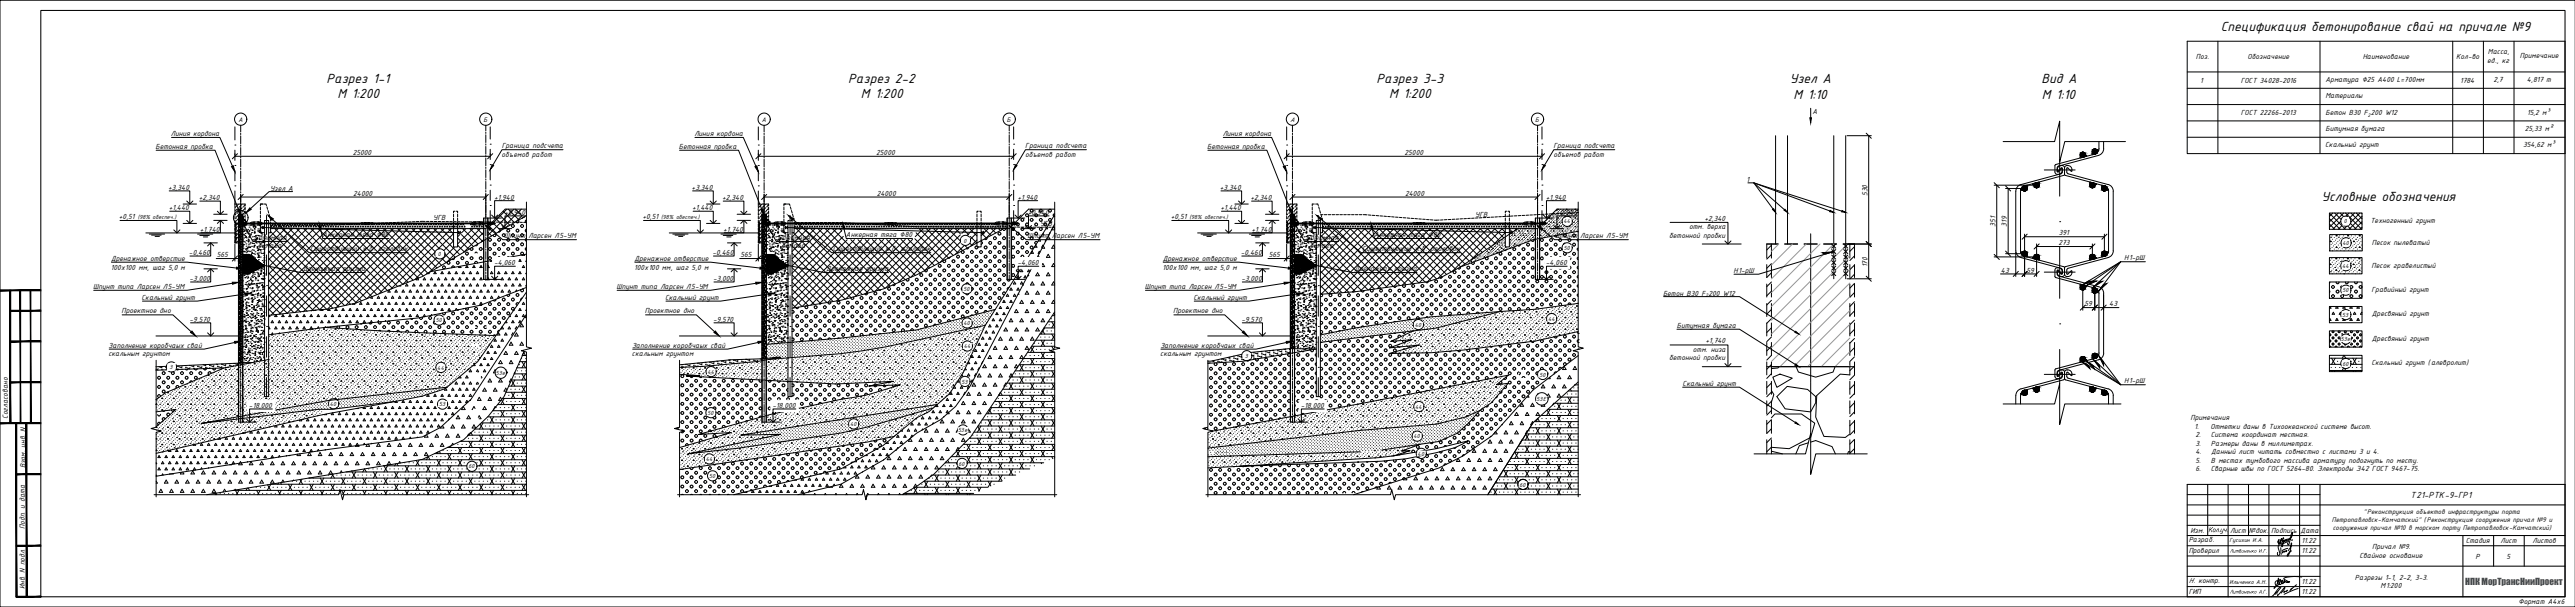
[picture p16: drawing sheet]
<svg xmlns="http://www.w3.org/2000/svg" width="1261mm" height="297mm" viewBox="0 0 1261 297" stroke-linecap="round" stroke-linejoin="round" font-family="sans-serif">
<defs><g id="words">
<g font-size="7">
<text x="1087" y="15">Спецификация бетонирование свай на причале №9</text>
<text x="160" y="41">Разрез 1-1</text>
<text x="415" y="41">Разрез 2-2</text>
<text x="674" y="41">Разрез 3-3</text>
<text x="876" y="41">Узел А</text>
<text x="1000" y="41">Вид А</text>
<text x="165" y="48">М 1:200</text>
<text x="421" y="48">М 1:200</text>
<text x="680" y="48">М 1:200</text>
<text x="878" y="48">М 1:10</text>
<text x="1000" y="48">М 1:10</text>
<text x="1137" y="98">Условные обозначения</text>
</g>
<text font-size="4.7" x="1180" y="244">Т21-РТК-9-ГР1</text>
<text font-size="4.4" fill="#105689" x="1207" y="286">НПК МорТрансНииПроект</text>
<g font-size="3.9">
<text x="1075" y="29">Поз.</text>
<text x="1101" y="29">Обозначение</text>
<text x="1157" y="29">Наименование</text>
<text x="1203" y="29">Кол-во</text>
<text x="1218" y="27">Масса,</text>
<text x="1234" y="29">Примечание</text>
<text x="1218" y="31">ед., кг</text>
<text x="1077" y="40">1</text>
<text x="1097" y="40">ГОСТ 34028-2016</text>
<text x="1139" y="40">Арматура ∅25 A400 L=700мм</text>
<text x="1205" y="40">1784</text>
<text x="1221" y="40">2,7</text>
<text x="1237" y="40">4,817 т</text>
<text x="1139" y="48">Материалы</text>
<text x="887" y="56">А</text>
<text x="1097" y="56">ГОСТ 22266-2013</text>
<text x="1139" y="56">Бетон В30 F 200 W12</text>
<text x="1237" y="56">15,2 м³</text>
<text x="1139" y="64">Битумная бумага</text>
<text x="1236" y="64">25,33 м²</text>
<text x="84" y="66">Линия кордона</text>
<text x="340" y="66">Линия кордона</text>
<text x="599" y="66">Линия кордона</text>
<text x="76" y="73">Бетонная пробка</text>
<text x="173" y="76">25000</text>
<text x="246" y="77">объемов работ</text>
<text x="246" y="73">Граница подсчета</text>
<text x="332" y="73">Бетонная пробка</text>
<text x="429" y="76">25000</text>
<text x="502" y="77">объемов работ</text>
<text x="502" y="73">Граница подсчета</text>
<text x="591" y="73">Бетонная пробка</text>
<text x="688" y="76">25000</text>
<text x="761" y="77">объемов работ</text>
<text x="761" y="73">Граница подсчета</text>
<text x="1139" y="72">Скальный грунт</text>
<text x="1235" y="72">354,62 м³</text>
<text x="855" y="89">1</text>
<text x="82" y="93">+3,340</text>
<text x="132" y="93">Узел А</text>
<text x="173" y="96">24000</text>
<text x="339" y="93">+3,340</text>
<text x="429" y="96">24000</text>
<text x="597" y="93">+3,340</text>
<text x="688" y="96">24000</text>
<text x="914" y="96" transform="rotate(-90 914 96)">530</text>
<text x="97" y="98">+2,340</text>
<text x="242" y="98">+1,940</text>
<text x="354" y="98">+2,340</text>
<text x="498" y="98">+1,940</text>
<text x="612" y="98">+2,340</text>
<text x="757" y="98">+1,940</text>
<text x="58" y="107">+0,51</text>
<text x="83" y="103">+1,440</text>
<text x="212" y="108">УГВ</text>
<text x="247" y="105">+0,940</text>
<text x="315" y="107">+0,51</text>
<text x="339" y="103">+1,440</text>
<text x="503" y="105">+0,940</text>
<text x="573" y="107">+0,51</text>
<text x="598" y="103">+1,440</text>
<text x="722" y="106">УГВ</text>
<text x="762" y="105">+0,940</text>
<text x="98" y="113">+1,740</text>
<text x="354" y="113">+1,740</text>
<text x="509" y="111">УГВ</text>
<text x="613" y="113">+1,740</text>
<text x="827" y="112">отм. верха</text>
<text x="835" y="108">+2,340</text>
<text x="977" y="111" transform="rotate(-90 977 111)">351</text>
<text x="983" y="111" transform="rotate(-90 983 111)">319</text>
<text x="1161" y="109">Техногенный грунт</text>
<text x="125" y="117">Битумная</text>
<text x="158" y="116">Анкерная тяга ∅80</text>
<text x="247" y="117">Шпунт Ларсен Л5-УМ</text>
<text x="381" y="117">Битумная</text>
<text x="414" y="116">Анкерная тяга ∅80</text>
<text x="503" y="117">Шпунт Ларсен Л5-УМ</text>
<text x="639" y="117">Битумная</text>
<text x="673" y="116">Анкерная тяга ∅80</text>
<text x="762" y="117">Шпунт Ларсен Л5-УМ</text>
<text x="817" y="116">бетонной пробки</text>
<text x="1008" y="120">273</text>
<text x="1008" y="115">391</text>
<text x="93" y="125">-0,460</text>
<text x="106" y="126">565</text>
<text x="126" y="122">бумага</text>
<text x="152" y="123">Существующий ж.б. оголовок</text>
<text x="349" y="125">-0,460</text>
<text x="363" y="126">565</text>
<text x="383" y="122">бумага</text>
<text x="408" y="123">Существующий ж.б. оголовок</text>
<text x="608" y="125">-0,460</text>
<text x="621" y="126">565</text>
<text x="641" y="122">бумага</text>
<text x="667" y="123">Существующий ж.б. оголовок</text>
<text x="1161" y="120">Песок пылеватый</text>
<text x="54" y="132">100х100 мм, шаг 5,0 м</text>
<text x="54" y="128">Дренажное отверстие</text>
<text x="242" y="130">-4,060</text>
<text x="311" y="132">100х100 мм, шаг 5,0 м</text>
<text x="311" y="128">Дренажное отверстие</text>
<text x="498" y="130">-4,060</text>
<text x="569" y="132">100х100 мм, шаг 5,0 м</text>
<text x="569" y="128">Дренажное отверстие</text>
<text x="757" y="130">-4,060</text>
<text x="914" y="131" transform="rotate(-90 914 131)">170</text>
<text x="1040" y="127">Н1-рШ</text>
<text x="1161" y="131">Песок гравелистый</text>
<text x="93" y="137">-3,000</text>
<text x="148" y="133">Дренажная призма</text>
<text x="349" y="137">-3,000</text>
<text x="404" y="133">Дренажная призма</text>
<text x="608" y="137">-3,000</text>
<text x="663" y="133">Дренажная призма</text>
<text x="849" y="133">Н1-рШ</text>
<text x="980" y="133">43</text>
<text x="992" y="133">59</text>
<text x="46" y="141">Шпунт типа Ларсен Л5-УМ</text>
<text x="302" y="141">Шпунт типа Ларсен Л5-УМ</text>
<text x="561" y="141">Шпунт типа Ларсен Л5-УМ</text>
<text x="1161" y="143">Гравийный грунт</text>
<text x="69" y="147">Скальный грунт</text>
<text x="326" y="147">Скальный грунт</text>
<text x="584" y="147">Скальный грунт</text>
<text x="814" y="145">Бетон В30 F 200 W12</text>
<text x="1021" y="150">59</text>
<text x="1033" y="150">43</text>
<text x="60" y="153">Проектное дно</text>
<text x="316" y="153">Проектное дно</text>
<text x="575" y="153">Проектное дно</text>
<text x="1161" y="155">Дресвяный грунт</text>
<text x="93" y="157">-9,570</text>
<text x="349" y="157">-9,570</text>
<text x="608" y="157">-9,570</text>
<text x="821" y="160">Битумная бумага</text>
<text x="1161" y="167">Дресвяный грунт</text>
<text x="53" y="170">Заполнение коробчаых свай</text>
<text x="309" y="170">Заполнение коробчаых свай</text>
<text x="568" y="170">Заполнение коробчаых свай</text>
<text x="829" y="172">отм. низа</text>
<text x="835" y="168">+1,740</text>
<text x="53" y="174">скальным грунтом</text>
<text x="309" y="174">скальным грунтом</text>
<text x="568" y="174">скальным грунтом</text>
<text x="817" y="176">бетонной пробки</text>
<text x="1161" y="179">Скальный грунт (алевролит)</text>
<text x="824" y="189">Скальный грунт</text>
<text x="1040" y="188">Н1-рШ</text>
<text x="122" y="200">-18,000</text>
<text x="378" y="200">-18,000</text>
<text x="637" y="200">-18,000</text>
<text x="4" y="205" transform="rotate(-90 4 205)">Согласовано</text>
<text x="1073" y="206">Примечания</text>
<text x="1075" y="210">1.</text>
<text x="1082" y="210">Отметки даны в Тихоокеанской системе высот.</text>
<text x="1075" y="214">2.</text>
<text x="1082" y="214">Система координат местная.</text>
<text x="1075" y="218">3.</text>
<text x="1083" y="218">Размеры даны в миллиметрах.</text>
<text x="1075" y="222">4.</text>
<text x="1075" y="226">5.</text>
<text x="1083" y="226">В местах тумбового массива арматуру подогнуть по месту.</text>
<text x="1083" y="222">Данный лист читать совместно с листами 3 и 4.</text>
<text x="12" y="229" transform="rotate(-90 12 229)">Взам. инв. N</text>
<text x="1075" y="231">6.</text>
<text x="1082" y="231">Сварные швы по ГОСТ 5264-80. Электроды Э42 ГОСТ 9467-75.</text>
<text x="12" y="259" transform="rotate(-90 12 259)">Подп. и дата</text>
<text x="1073" y="261">Изм.</text>
<text x="1081" y="260">Кол .уч.</text>
<text x="1092" y="261">Лист</text>
<text x="1101" y="261">№док.</text>
<text x="1112" y="261">Подпись</text>
<text x="1126" y="261">Дата</text>
<text x="1072" y="265">Разраб.</text>
<text x="1127" y="266">11.22</text>
<text x="1162" y="269">Причал №9.</text>
<text x="1207" y="266">Стадия</text>
<text x="1224" y="266">Лист</text>
<text x="1240" y="266">Листов</text>
<text x="1072" y="270">Проверил</text>
<text x="1127" y="271">11.22</text>
<text x="1155" y="273">Свайное основание</text>
<text x="1212" y="273">Р</text>
<text x="1227" y="273">5</text>
<text x="1072" y="285">Н. контр.</text>
<text x="1127" y="286">11.22</text>
<text x="1153" y="284">Разрезы 1-1, 2-2, 3-3.</text>
<text x="1166" y="288">М1:200</text>
<text x="12" y="288" transform="rotate(-90 12 288)">Инв. N подл.</text>
<text x="1072" y="291">ГИП</text>
<text x="1127" y="291">11.22</text>
<text x="1233" y="296">Формат А4х6</text>
</g>
<g font-size="3.6">
<text x="1157" y="251">&quot;Реконструкция объектов инфраструктуры порта</text>
<text x="1142" y="255">Петропавловск-Камчатский&quot; (Реконструкция сооружения причал №9 и</text>
<text x="1142" y="259">сооружения причал №10 в морском порту Петропавловск-Камчатский)</text>
</g>
<g font-size="3.5">
<text x="117" y="59">А</text>
<text x="237" y="59">Б</text>
<text x="373" y="59">А</text>
<text x="493" y="59">Б</text>
<text x="632" y="59">А</text>
<text x="752" y="59">Б</text>
</g>
<g font-size="3.1">
<text x="67" y="107">(98% обеспеч.)</text>
<text x="324" y="107">(98% обеспеч.)</text>
<text x="582" y="107">(98% обеспеч.)</text>
<text x="766" y="109">44</text>
<text x="1148" y="109">0</text>
<text x="472" y="119">0</text>
<text x="1147" y="120">40</text>
<text x="214" y="125">0</text>
<text x="766" y="122">50</text>
<text x="1147" y="131">44</text>
<text x="472" y="142">50</text>
<text x="1147" y="143">50</text>
<text x="1147" y="155">53</text>
<text x="213" y="158">50</text>
<text x="472" y="159">40</text>
<text x="693" y="160">40</text>
<text x="758" y="157">44</text>
<text x="1146" y="167">53е</text>
<text x="472" y="170">44</text>
<text x="610" y="175">3</text>
<text x="1147" y="179">60</text>
<text x="83" y="181">3</text>
<text x="214" y="181">44</text>
<text x="243" y="183">53е</text>
<text x="346" y="183">44</text>
<text x="754" y="184">50</text>
<text x="471" y="188">53</text>
<text x="752" y="196">53Е</text>
<text x="162" y="199">40</text>
<text x="215" y="199">53</text>
<text x="346" y="203">50</text>
<text x="693" y="200">44</text>
<text x="416" y="208">40</text>
<text x="469" y="211">53е</text>
<text x="692" y="214">40</text>
<text x="346" y="226">44</text>
<text x="469" y="228">60</text>
<text x="694" y="223">40</text>
<text x="229" y="229">60</text>
<text x="347" y="234">50</text>
<text x="744" y="238">60</text>
<text x="1092" y="265">Гусихин И.А.</text>
<text x="1092" y="286">Ильченко А.Н.</text>
</g>
<g font-size="2.8">
<text x="1092" y="270">Л</text>
<text x="1108" y="270">.Г.</text>
<text x="1092" y="290">Л</text>
<text x="1107" y="290">.Г.</text>
</g>
<g font-size="2.7">
<text x="1159" y="57">2</text>
<text x="835" y="145">2</text>
</g>
</g></defs>
<g fill="none" stroke="#000" stroke-width=".49">
<path d="M118 61v4M118 65v1M118 66v4M118 71v1M118 72v4M118 77h.1M118 78v4M238 61v3M238 65h.1M238 66v4M238 70v1M238 72v3"/>
<path d="M238 76v1M238 77v4M374 61v4M374 65v1M374 66v4M374 71v1M374 72v4M374 77h.1M374 78v4M494 61v3M494 65h.1M494 66v4"/>
<path d="M494 70v1M494 72v3M494 76v1M494 77v4M633 61v4M633 65v1M633 66v4M633 71v1M633 72v4M633 77h.1M633 78v4M753 61v3"/>
<path d="M753 65h.1M753 66v4M753 70v1M753 72v3M753 76v1M753 77v4M118 82v1M118 84v3M118 88v1M118 89v4M118 94h.1M118 95v4"/>
<path d="M118 100h.1M238 82h.1M238 83v4M238 88h.1M238 89v4M238 93v1M238 95v3M238 99v1M374 82v1M374 84v3M374 88v1M374 89v4"/>
<path d="M374 94h.1M374 95v4M374 100h.1M494 82h.1M494 83v4M494 88h.1M494 89v4M494 93v1M494 95v3M494 99v1M633 82v1M633 84v3"/>
<path d="M633 88v1M633 89v4M633 94h.1M633 95v4M633 100h.1M753 82h.1M753 83v4M753 88h.1M753 89v4M753 93v1M753 95v3M753 99v1"/>
<path d="M118 101v4M118 105v1M118 106v4M118 111v1M118 112v4M118 117h.1M118 118v4M238 100v4M238 105h.1M238 106v4M238 110v1M238 112v3"/>
<path d="M238 116v1M238 117v4M374 101v4M374 105v1M374 106v4M374 111v1M374 112v4M374 117h.1M374 118v4M494 100v4M494 105h.1M494 106v4"/>
<path d="M494 110v1M494 112v3M494 116v1M494 117v4M633 101v4M633 105v1M633 106v4M633 111v1M633 112v4M633 117h.1M633 118v4M753 100v4"/>
<path d="M753 105h.1M753 106v4M753 110v1M753 112v3M753 116v1M753 117v4M118 122v1M118 124v3M118 128v1M118 129v4M118 134h.1M118 135v4"/>
<path d="M118 140h.1M238 122h.1M238 123v4M238 128h.1M238 129v4M238 133v1M238 135v2M374 122v1M374 124v3M374 128v1M374 129v4M374 134h.1"/>
<path d="M374 135v4M374 140h.1M494 122h.1M494 123v4M494 128h.1M494 129v4M494 133v1M494 135v2M633 122v1M633 124v3M633 128v1M633 129v4"/>
<path d="M633 134h.1M633 135v4M633 140h.1M753 122h.1M753 123v4M753 128h.1M753 129v4M753 133v1M753 135v2M118 141v4M118 145v1M118 147v3"/>
<path d="M118 151v1M118 152v4M118 157h.1M118 158v4M374 141v4M374 145v1M374 147v3M374 151v1M374 152v4M374 157h.1M374 158v4M633 141v4"/>
<path d="M633 145v1M633 147v3M633 151v1M633 152v4M633 157h.1M633 158v4M118 162v1M118 164v3M118 168v1M118 169v4M118 174h.1M118 175v4"/>
<path d="M118 180h.1M374 162v1M374 164v3M374 168v1M374 169v4M374 174h.1M374 175v4M374 180h.1M633 162v1M633 164v3M633 168v1M633 169v4"/>
<path d="M633 174h.1M633 175v4M633 180h.1M118 181v4M118 185v1M118 187v3M118 191v1M118 192v4M118 197h.1M118 198v4M374 181v4M374 185v1"/>
<path d="M374 187v3M374 191v1M374 192v4M374 197h.1M374 198v4M633 181v4M633 185v1M633 187v3M633 191v1M633 192v4M633 197h.1M633 198v4"/>
<path d="M118 202v1M118 204v3M374 202v1M374 204v3M633 202v1M633 204v3"/>
<circle cx="118" cy="58" r="3"/>
<circle cx="238" cy="58" r="3"/>
<circle cx="374" cy="58" r="3"/>
<circle cx="494" cy="58" r="3"/>
<circle cx="633" cy="58" r="3"/>
<circle cx="753" cy="58" r="3"/>
</g>
<g fill="none" stroke="#000" stroke-width=".49">
<path d="M1028 69v4M1028 73l-1 1-1 1-19 6M1030 69v4l-2 3-20 5M990 90l-2 2-1 2v30l3 2 19 5 1 1M1007 80l-1 4a1.9 1.9 0 0 0 2 1 1.9 1.9 0 0 0 2-2M1007 82v2l3-1M1007 84l3-2v3h-1l-19 5M1008 81l-1 1M1010 81l-2 1-1 1M1010 81l1 1M1011 85l-1 1-19 5-1 1-1 31M1012 81l-1 1v4l19 5 2 1v31"/>
<path d="M1012 82l2 2v-1M1013 81l1 1 1 1M1013 82h-1v2l1 1 19 5M1032 90l2 1 1 2v31l-3 2-19 5-1 1M117 105h2v102h-2zM117 105h2v3h-2zM117 105v102M119 105v102M237 107h2v30h-2zM237 107v30M239 107v30M373 105h2v102h-2z"/>
<path d="M373 105h2v3h-2zM373 105v102M375 105v102M493 107h2v30h-2zM493 107v30M495 107v30M632 105h2v102h-2zM632 105h2v3h-2zM632 105v102M634 105v102M752 107h2v30h-2zM752 107v30"/>
<path d="M754 107v30M867 119v7M871 119h-6v7M874 119h6M883 119h7M893 119h6M902 119h6v7M906 119v7M865 129v7M865 139v6M867 129v7M867 139v6"/>
<path d="M906 129v7M906 139v6M908 129v7M908 139v6M989 123l1 1 1 1 19 5 1 1M1007 133l1 2h2M1007 134l1 1M1008 135l20 5M1010 132v2l-3-1M1010 134l-3-2v2M1010 133a1.9 1.9 0 0 0-2-2 1.9 1.9 0 0 0-2 1l1 4 19 5 2 1v31M1011 134l-1 1"/>
<path d="M1012 132v2h1M1014 133l-2 1M1014 133h.1M1015 133l-1 2h-1M1032 123v1l-2 1-19 6v4h1M865 149v6M865 158v6M867 149v6M867 158v6M906 149v6M906 158v6M908 149v6"/>
<path d="M908 158v6M1028 140l2 2v2v30l-2 2-20 5M865 168v6M865 177v6M867 168v6M867 177v6M906 168v6M906 177v6M908 168v6M908 177v6M1028 173l-1 1-1 1-20 6v3a1.9 1.9 0 0 0 2 1 1.9 1.9 0 0 0 2-2M865 187v6"/>
<path d="M865 196v7M867 187v6M867 196v7M906 187v6M906 196v7M908 187v6M908 196v7M990 190l-3 2v6M1007 182v2l3-1M1007 184l3-2v2l-1 1-19 5M1008 181l-1 1M1010 181l-2 1-1 1"/>
<path d="M1010 181l1 1M1011 185l-1 1-19 5-2 2v5M1012 182l2 2v-1M1012 181l-1 1v4l20 5 1 2v5M1013 181l1 1 1 1M1013 182h-1v2l1 1 19 5M1032 190l3 2v6M865 206v6M865 215v7M867 206v6M867 215v7M906 206v6"/>
<path d="M906 215v7M908 206v6M908 215v7"/>
</g>
<g fill="none" stroke="#000" stroke-width=".49">
<path d="M117 100l-2 2M119 100l-2 1M373 100l-2 2M375 100l-2 1M632 100l-2 2M634 100l-2 1M115 110h.1M115 118h.1M115 112h.1M115 115h.1M115 117h.1M115 114h.1"/>
<path d="M115 107h.1M115 109h.1M115 116v1M115 111h.1M115 116h.1M115 105h.1M115 118v1M116 118h-1M116 112l-1 1M116 110l-1 1M116 109h-1M116 113h-1"/>
<path d="M116 114h-1M116 115h-1M116 115l-1 1M116 116h-1M116 117h-1M116 117l-1 1M116 113h.1M116 104h.1M116 111l-1 1M116 102l-1 1M116 111h.1M116 118v1"/>
<path d="M117 102h.1M117 109l-2 1M117 107l-2 2M117 112l-1 1M117 114l-1 1M117 116l-1 1M117 120h.1M117 115h.1M117 110h.1M117 119h1l-1 1M117 118v1M117 116h.1"/>
<path d="M117 113v1M117 111h.1M117 108v1M117 117h1l-1 1M117 112h1l-1 1M117 109h1l-1 1M117 114h1l-1 1M117 108h.1M117 106h.1M117 113h.1M117 118h.1M117 109h.1"/>
<path d="M117 114h.1M117 119h.1M117 109h1M117 119h1M117 116h1M117 114h1M117 111h1M117 106v1M117 108h1M118 110h.1M118 112v1zM118 115h.1"/>
<path d="M118 117v1zM118 120h.1M118 105l-1 1M118 105h.1M118 107h-1M118 104l-2 2M118 107h.1M118 109v1h1M118 111v1h1M118 114v1l1-1M118 116v1h1M118 119v1l1-1"/>
<path d="M118 106h.1M118 107v1M118 104h.1M119 106l-1 1M119 102l-3 2M119 106h.1M119 108h.1M119 115h.1M119 110h.1M119 120h.1M119 117h.1M119 112h.1"/>
<path d="M119 105l-2 2M119 106l-2 2M119 107l-1 1M119 107h-1M119 117v1M119 112v1M119 118l-1 1M119 116h-1M119 113l-1 1M119 111h-1M119 108l-1 1M119 101h.1"/>
<path d="M119 113h.1M119 118h.1M119 116h.1M119 111h.1M120 110h.1M120 106l-1 1M120 112h.1M120 115h.1M120 118h.1M120 116h.1M120 114h.1M120 102l-1 1"/>
<path d="M120 104l-2 1M120 100l-1 1M120 107h.1M120 113h.1M120 119h.1M121 118h.1M121 110h.1M121 116h.1M121 116h-1zM121 113h.1M121 114h.1M121 112h.1"/>
<path d="M122 118h.1M122 114h.1M122 119h.1M122 110h.1M122 116h.1M122 117h.1M122 113h.1M122 111h.1M122 115h.1M123 119h.1M123 112h.1M123 110h.1"/>
<path d="M123 114h.1M123 113h.1M124 116h.1M124 119h.1M124 117h.1M124 110h.1M124 111h.1M124 118h.1M124 114h.1M124 112h.1M125 112h.1M125 113h.1"/>
<path d="M125 114h.1M125 120h.1M125 111h.1M125 117h.1M125 115h.1M125 119h.1M126 119h.1M126 116h.1M126 116v1zM126 113h.1M126 115h.1M126 112h.1"/>
<path d="M126 118h.1M127 118h.1M127 119h.1M127 117h.1M127 113h.1M127 115h.1M127 114h.1M127 112h.1M127 110h.1M128 110h.1M128 116h.1M128 119h.1"/>
<path d="M128 115h.1M128 114h.1M129 118h.1M129 115h.1M129 117h.1M132 119l31 32M132 116l34 34M133 113l36 37M133 112h.1M133 111h.1M134 112h-1M134 112h.1"/>
<path d="M134 110h.1M134 111h.1M135 110h.1M135 112l37 37M135 112h.1M135 111h.1M136 110h.1M136 112h.1M136 112l-4 4M136 111h.1M137 110h.1M137 112h.1"/>
<path d="M138 111h.1M138 112l36 36M138 110h.1M138 112h.1M139 111h.1M139 110h.1M140 112h-1M140 112h.1M140 112l-8 8M140 111h.1M141 110h.1M141 112h.1"/>
<path d="M141 111h1zM142 112l35 35M142 110h.1M142 112h.1M143 111h-1zM143 110h.1M143 112h.1M143 112l-11 12M144 111h.1M144 110h.1M144 112h.1M144 112h1"/>
<path d="M145 111h.1M145 112l35 34 34-34M145 110h.1M146 112h.1M146 111h.1M147 112l-15 15M147 110h.1M147 112h.1M147 111h.1M148 110h.1M148 112h.1M149 111h-1z"/>
<path d="M149 112l33 34M149 110h.1M149 112h.1M150 111h.1M150 112l-18 19M150 112h.1M150 112h1M151 110h.1M151 111h.1M152 110h.1M152 112h.1M152 112l33 32"/>
<path d="M152 111h1M153 110h.1M153 112h.1M153 111h.1M154 112l-22 22M154 110h.1M154 112h.1M155 111h.1M155 110h.1M155 112h.1M156 112l31 31M156 111h.1"/>
<path d="M156 110h.1M157 112h-1M157 112h.1M157 111h.1M157 112l-25 26M158 110h.1M158 112h.1M158 111h1zM159 110h.1M159 112h.1M159 112l31 30M160 111h-1z"/>
<path d="M160 110h.1M160 112h.1M161 111h.1M161 112l-29 29M161 110h.1M161 112h.1M161 112h1M162 111h.1M162 110h.1M163 112h.1M163 112l29 29M163 111h.1"/>
<path d="M164 110h.1M164 112h.1M164 111h1zM164 112l-32 33M165 110h.1M165 112h.1M166 111h-1zM166 110h.1M166 112h.1M166 112l29 28M167 111h.1M167 110h.1"/>
<path d="M167 112h.1M167 112h1M168 112l-36 36M168 111h.1M168 110h.1M169 112h.1M169 111h1M170 110h.1M170 112h.1M170 112l27 27 16-16M170 111h.1M171 112h.1"/>
<path d="M171 110h.1M171 112l-39 40M171 111h.1M172 110h.1M172 112h.1M173 111h.1M173 110h.1M174 112l26 26M174 112h.1M174 111h.1M175 110h.1M175 112h.1"/>
<path d="M175 112l-42 42M175 111h1zM176 110h.1M176 112h.1M177 111h-1zM177 110h.1M177 112l25 25M177 112h.1M178 111h.1M178 110h.1M178 112h.1M179 112l-42 42"/>
<path d="M179 111h.1M179 110h.1M180 112h-1M180 112h.1M180 111h.1M181 112l24 24M181 110h.1M181 112h.1M181 111h1zM182 110h.1M182 112h.1M182 112l-41 41"/>
<path d="M183 111h-1zM183 110h.1M183 112h.1M184 111h.1M184 112l23 23M184 110h.1M184 112h.1M184 112h1M185 111h.1M185 110h.1M186 112h.1M186 112l-42 41"/>
<path d="M186 111h.1M187 110h.1M187 112h.1M187 111h.1M188 112l22 22M188 110h.1M188 112h.1M188 111h.1M189 110h.1M189 112l-41 41M189 112h.1M190 111h.1"/>
<path d="M190 110h.1M190 112h.1M190 112h1M191 111h.1M191 112l21 20M192 110h.1M192 112h.1M192 111h1zM193 110h.1M193 112l-41 40M193 112h.1M194 111h-1z"/>
<path d="M194 110h.1M194 112h.1M195 112l19 19M195 111h.1M195 110h.1M195 112h.1M196 111h.1M196 112l-40 40M196 110h.1M197 112h-1M197 112h.1M197 111h.1"/>
<path d="M198 110h.1M198 112h.1M198 112l18 18M198 111h1zM199 110h.1M199 112h.1M200 111h-1zM200 112l-40 39M200 110h.1M200 112h.1M201 111h.1M201 110h.1"/>
<path d="M201 112h.1M201 112h1M202 112l11 11M202 111h.1M202 110h.1M203 112h.1M203 111h.1M203 112l-38 38M204 110h.1M204 112h.1M204 111h1zM205 110h.1"/>
<path d="M205 112h.1M205 112l10 10M205 111h.1M206 110h.1M206 112h.1M207 112l-38 37M207 111h.1M207 110h.1M207 112h.1M207 112h1M208 111h.1M208 110h.1"/>
<path d="M209 112h.1M209 112l14 14M209 111h1zM210 110h.1M210 112h.1M210 112l-36 36M211 111h-1zM211 110h.1M211 112h.1M211 111h1M212 110h.1M212 112h.1"/>
<path d="M212 112l13 13M213 111h.1M213 110h.1M214 112h-1M214 112h.1M214 111h.1M215 110h.1M215 112h.1M215 111h1zM216 110h.1M216 112l6 6M216 112h.1"/>
<path d="M217 111h-1zM217 110h.1M217 112h.1M217 112l-31 32M218 111h.1M218 110h.1M218 112h.1M219 111h.1M219 112l3 2-7 8M219 110h.1M220 112h.1M220 111h.1"/>
<path d="M221 110h.1M221 112h.1M221 112l-30 29M221 111h1zM222 110h.1M222 112h.1M222 118l-5 5M222 111h.1M223 110h.1M223 112h.1M224 111h.1M224 116l6 6"/>
<path d="M224 110h.1M224 112h.1M224 112h1M225 111h.1M225 115l-1 1M225 110h.1M226 112h.1M226 115l6 6M226 111h.1M227 112l7 7M227 110h.1M227 112h.1"/>
<path d="M227 111h.1M228 112l-2 2M230 112l6 6M230 110h.1M231 112h-1M231 112h.1M231 111h.1M232 110h.1M232 112l-8 7M232 112h.1M232 111h1zM233 112h.1"/>
<path d="M234 111h-1zM234 112l3 3M234 119l-1 1M234 112h.1M235 111h.1M235 112l-16 16M235 112h.1M236 111h.1M237 112h.1M237 110h-1M237 114l-10 9M237 117l-1 1"/>
<path d="M239 114l2 1M239 110l1 1M240 117h1l-1 1h-1zM240 111l3 3M241 109l4 4M242 119h1l-1 1h-1zM242 114l1 1-1 1-1-1M243 107l4 5M244 117h1v1h-1zM245 105l5 5M245 113h-1M246 115l1-1v1l-1 1z"/>
<path d="M246 103l6 6M246 119h1v1h-1zM248 102l-9 10M248 117h1l1 1h-1zM248 113l1-1 1 1-1 1zM249 102l5 6M250 110h1l1 1h-1zM250 115l1-1 1 1-1 1zM251 119h1l-1 1h-1zM252 102l-13 13M252 102l4 4-3 2v1h1v-1M253 117h1v1h-1z"/>
<path d="M253 112l1 1v1l-1-1zM255 102l-11 11M255 119h1v1h-1zM255 110h1v1h-1zM255 114l1 1v1l-1-1zM256 106h.1M256 106v1M258 117h-1l1 1M258 108h-1l1 1M258 112l-1 1 1 1M371 110h.1M371 118h.1"/>
<path d="M371 112h.1M371 115h.1M371 117h.1M372 112h.1M372 114h-1M372 107h.1M372 110h.1M372 117h.1M372 112h-1M372 114h.1M372 109h-1M372 116l-1 1"/>
<path d="M372 111h.1M372 116h.1M372 111h-1M372 105h-1M372 118l-1 1M372 109h.1M372 110l-1 1M372 112l-1 1M372 113h-1M372 115h.1M372 115l-1 1M372 117v1"/>
<path d="M372 118h-1M372 113h.1M372 104h.1M372 111v1M372 102l-1 1M373 111h.1M373 118l-1 1M373 102h.1M373 109l-1 1M373 112l-1 1M373 105l-1 1M373 107l-2 2"/>
<path d="M373 114l-2 2M373 116l-1 1M373 120h1h-1M373 115h1h-1M373 110h1h-1M373 109h1v1M373 112h1h-1l1 1M373 114h1v1M373 119h1v1M373 116h.1M373 113v1M373 108v1"/>
<path d="M373 118v1M373 108h1zM373 118h1zM373 116h1zM373 111h1zM373 117h1h-1l1 1M373 106h.1M373 117h.1M373 114l1-1v1M373 113l1 1M373 108h.1M374 118h.1"/>
<path d="M374 113h.1M374 118h-1M374 113h-1M374 118v1zM374 111h.1M374 108v1zM374 106l-1 1M374 106h.1M374 108h1M374 110h1h-1zM374 112h1v1h-1zM374 115h1h-1z"/>
<path d="M374 117h1v1h-1zM374 120h1h-1zM374 105l-1 1M374 105h.1M374 110h-1M374 120h-1M374 115h-1M374 107h.1M374 104l-1 1M374 119h1M374 114h1M375 106h.1"/>
<path d="M375 107l-1 1M375 104h.1M375 107h.1M375 105l-2 1M375 108h.1M375 102l-2 2M375 106l-1 1M375 108l-1 1 1 1M375 106l-2 2M375 116l-1 1h1M375 118l-1 1M375 110h.1"/>
<path d="M375 120h.1M375 117v1M375 115h.1M375 112v1M375 113l-1 1M375 111l-1 1h1M375 105l-2 2M375 101h.1M375 113h.1M375 118h.1M376 116h.1M376 115h.1"/>
<path d="M376 113h.1M376 111h.1M376 110h.1M376 106l-1 1M376 112h.1M376 118h.1M376 114h.1M376 100v1M376 102l-1 1M376 104l-1 1M376 107h.1M377 110h.1"/>
<path d="M377 119h.1M377 113h.1M377 118h.1M377 116h.1M377 114h.1M378 114h.1M378 112h.1M378 118h.1M378 119h.1M378 110h.1M378 116h.1M378 113h.1"/>
<path d="M378 117h.1M378 111h.1M379 119h.1M379 115h.1M379 112h.1M379 110h.1M379 114h.1M380 113h.1M380 119h.1M380 116h.1M380 117h.1M380 110h.1"/>
<path d="M381 111h.1M380 118h.1M381 119h.1M381 117h.1M381 116h.1M381 110h.1M381 114h.1M381 112h.1M381 113h.1M381 120h.1M381 111h1zM381 115h.1"/>
<path d="M382 119h.1M382 117h.1M382 116h.1M382 116v1zM382 113h.1M383 112h.1M383 118h.1M383 115h.1M383 113h.1M383 119h.1M383 117h.1M383 113h1z"/>
<path d="M383 114h.1M383 110h.1M384 119h.1M384 113h.1M384 110h.1M384 116h.1M384 115h.1M384 114h.1M385 118h.1M386 118h.1M386 115h.1M386 117h.1"/>
<path d="M388 117l29 30 1-1v-1M389 114l30 31M389 111h.1M390 110h.1M390 112h.1M390 112l32 32M390 111h.1M391 110h.1M391 112h.1M391 111h.1M392 112l-4 4M392 110h.1"/>
<path d="M392 112h.1M393 111h.1M393 110h.1M393 112l32 31M393 112h.1M393 112h1M394 111h.1M394 110h.1M395 112h.1M395 111h.1M396 112l-8 8M396 110h.1"/>
<path d="M396 112h.1M397 111h-1h1M397 112l31 31M397 110h.1M397 112h.1M398 111h.1M398 112h.1M398 110h1M399 111h.1M399 112l-11 11M399 110h.1M399 112h.1"/>
<path d="M399 112h1M400 111h.1M401 110h.1M401 112l30 30M401 112h.1M401 111h.1M402 110h.1M402 112h.1M403 111h-1zM403 112l-15 15M403 110h.1M403 112h.1"/>
<path d="M404 111h.1M404 112l29 29M404 110h.1M404 112h.1M405 111h.1M405 110h.1M406 112h.1M406 112l-18 18M406 111h.1M407 110h.1M407 112h.1M407 111h.1"/>
<path d="M408 112l4 4M408 110h.1M408 112h.1M409 111h-1zM409 110h.1M409 112h.1M410 112l-22 22M410 111h.1M410 110h.1M410 112h.1M410 112h1M411 111h.1"/>
<path d="M411 112l1 1M411 110h.1M412 112h.1M412 116l24 24M412 113l-24 24M412 111h.1M413 110h.1M413 112h.1M413 116l-25 25M413 111h.1M414 110h.1M414 112h.1"/>
<path d="M415 111h-1zM415 117l-27 27M415 112h.1M415 110h1M416 111h.1M416 110h.1M416 112h.1M416 112h1M417 117l21 22v1l-1-1M417 111h.1M417 110h.1M418 112h.1"/>
<path d="M418 111h.1M418 117l-30 31M419 110h.1M419 112h.1M419 111h.1M420 117l21 21M420 110h.1M420 112h.1M421 111h.1M421 110h.1M421 112h.1M422 117l-34 34"/>
<path d="M422 111h.1M422 110h.1M423 112h-1M423 112h.1M423 111h.1M424 117l19 20M424 110h.1M424 112h.1M424 111h.1M425 110h.1M425 112h.1M425 117l-32 33-5-5"/>
<path d="M425 111h.1M426 110h.1M426 112h.1M427 111h.1M427 117l19 19M427 110h.1M427 112h.1M428 111h.1M428 110h.1M429 112h.1M429 117l-32 32M429 111h.1"/>
<path d="M430 110h.1M430 112h.1M430 111h.1M431 117l17 18M431 110h.1M431 112h.1M431 111h.1M432 110h.1M432 112h.1M433 117l-32 32 1-1M433 111h.1M433 110h.1"/>
<path d="M433 112h.1M433 112h1M434 111h.1M434 117l15 15M434 110h.1M435 112h.1M435 111h.1M436 110h.1M436 112h.1M436 117l-31 31 1 1 1-1M436 111h1zM437 110h.1"/>
<path d="M437 112h.1M438 111h.1M438 110h.1M438 112h.1M439 111h.1M439 110h.1M440 112h-1M440 112h.1M440 117l-30 30M440 111h.1M441 110h.1M441 112h.1"/>
<path d="M441 117l14 14M441 111h.1M442 110h.1M442 112h.1M443 111h-1zM443 110h.1M443 112h.1M443 117l-29 29M444 111h.1M444 110h.1M444 112h.1M445 117l12 13"/>
<path d="M445 111h.1M445 110h.1M446 112h.1M446 111h.1M447 110h.1M447 112h.1M447 117l-28 28M447 111h.1M448 117l12 12M448 110h.1M448 112h.1M449 114l13 13"/>
<path d="M449 111h-1zM449 110h.1M449 112h.1M450 111h.1M450 112l14 14M450 110h.1M450 112h.1M450 112h1M451 111h.1M451 110h.1M452 112h.1M452 112l-4 4"/>
<path d="M452 111h.1M453 110h.1M453 112h.1M453 111h1zM454 112l13 13M454 110h.1M454 112h.1M455 111h-1zM455 110h.1M455 112h.1M456 112l-32 32M456 111h.1"/>
<path d="M456 110h.1M457 112h-1M457 112h.1M457 112l12 12M457 111h.1M457 110h1M458 112h.1M458 111h.1M459 110h.1M459 112h.1M459 112l-30 30M459 111h.1"/>
<path d="M460 110h.1M460 112h.1M461 112l10 11M461 111h.1M461 110h.1M461 112h.1M462 111h.1M462 110h.1M463 112h-1M463 112h.1M463 112l-29 29M463 111h.1"/>
<path d="M464 110h.1M464 112h.1M464 112l6 6M464 111h.1M465 110h.1M465 112h.1M465 111h.1M466 110h.1M466 112h.1M466 112l-26 26M467 111h.1M467 110h.1"/>
<path d="M467 112h.1M468 112l2 2M468 111h.1M468 110h.1M469 112h.1M469 111h.1M470 112l-24 24M470 110h.1M470 112h.1M470 115l-17 17-15-15M470 118l-10 10M470 111h1z"/>
<path d="M471 110h.1M471 112l3 3M471 112h.1M472 111h-1zM472 110h.1M472 112h.1M473 111h.1M473 112l-2 2M473 110h.1M473 112h.1M473 112h1M474 111h.1"/>
<path d="M475 112l3 3M474 110h.1M475 112h.1M475 119l1 1M475 116l3 3M475 111h.1M476 112h.1M476 110h.1M476 111h.1M477 112l-3 3M477 110h.1M477 112h.1"/>
<path d="M478 111h.1M478 110h.1M478 112h.1M478 114l-3 3M478 117l-3 3M479 111h.1M479 110h.1M480 112h-1M480 112h.1M480 111h.1M480 118l1 1-1 1M480 117l1 1"/>
<path d="M480 114l3 2M481 110h.1M481 112h.1M481 111h.1M482 110h.1M482 112l3 3M482 112h.1M482 111h.1M483 110h.1M483 112h.1M483 116v1h-1M484 111h.1"/>
<path d="M484 112l-4 3M484 119l1-1 1 1-1 1zM484 110h.1M484 112h.1M485 111h.1M485 112l3 2M485 110h.1M486 112h.1M486 111h.1M487 110h.1M487 112h.1M487 116h1l-1 1h-1z"/>
<path d="M487 111h.1M487 112l-4 5M488 110h.1M488 112h.1M489 111h-1zM489 119l1-1v1l-1 1zM489 112l1 1M489 112h.1M489 114h1v1h-1v-1M490 111h.1M490 112h.1M490 112h1"/>
<path d="M491 116h1v1h-1zM491 112l-1 1M491 111h.1M491 113h.1M492 112h.1M492 111h.1M492 112l-1 1M493 112h.1M493 110h.1M495 112l1-1 1 1-1 1zM495 116h1l1 1h-1zM498 119l1-1v1l-1 1z"/>
<path d="M498 114h1v1h-1zM498 109l1 1v1l-1-1M500 111l1 1v1l-1-1zM500 116h1v1h-1zM500 107h1v1h-1zM502 119l1-1 1 1-1 1zM502 105h1l1 1h-1zM503 114h1l-1 1h-1zM503 109l1 1-1 1-1-1zM504 112l1-1 1 1-1 1zM504 116h1l1 1h-1zM504 103l1-1 1 1-1 1z"/>
<path d="M504 107h1l1 1h-1zM507 105h1v1h-1zM507 110l1-1v1l-1 1zM507 120l1 1h-1zM507 114h1v1h-1zM508 119l-1-1v1v1M509 112l1-1v1l-1 1zM509 103l1-1v1l-1 1zM509 107h1v1h-1zM510 116h-1v2h-1M511 114v1h-1M511 105h1l1 1h-1z"/>
<path d="M511 110l1-1 1 1-1 1zM512 117v1M513 111v1h-1M513 116l1 1h-1M513 103l1-1 1 1-1 1zM514 115h.1M514 114v1M514 108l1 1h-1M515 108l-1-1h-1l1 1h1M516 106h.1M516 112v-1l-1 1h1M516 105v1"/>
<path d="M630 110h.1M630 118h.1M630 112h.1M630 115h.1M630 117h.1M630 114h.1M630 107h.1M630 109h.1M630 116v1M630 111h.1M630 116h.1M630 105h.1"/>
<path d="M630 118v1M631 112l-1 1M631 109h-1M631 110h-1M631 110l-1 1M631 113h-1M631 114h-1M631 115h-1M631 115l-1 1M631 116h-1M631 117h-1M631 117l-1 1"/>
<path d="M631 118h-1M631 113h.1M631 104h.1M631 111l-1 1M631 102l-1 1M631 111h.1M631 118v1M632 102h.1M632 109l-1 1M632 105l-1 1M632 112l-1 1M632 114l-1 1"/>
<path d="M632 116l-1 1M632 120h.1M632 115h.1M632 110h.1M632 109h1l-1 1M632 112h1h-1v1M632 114h1l-1 1M632 117h1h-1v1M632 119h1l-1 1M632 118v1M632 108v1M632 116h.1"/>
<path d="M632 113v1M632 111h.1M632 108h.1M632 113h.1M632 118h.1M632 106h.1M632 109h.1M632 114h.1M632 119h.1M632 109h1M632 119h1M632 116h1"/>
<path d="M632 114h1M632 111h1M632 106l-2 3M633 106h.1M633 108h.1M634 110h.1M633 112v1zM634 115h.1M633 117v1zM634 120h.1M633 105l-1 1M633 105h.1"/>
<path d="M633 107h-1M633 107h.1M633 104l-1 1M633 109v1h1M633 116v1h1M633 119v1l1-1M633 111v1h1M633 114v1l1-1M633 107v1M633 104h.1M634 102l-3 2M634 106l-1 1"/>
<path d="M634 106h.1M634 118h.1M634 113h.1M634 108h.1M634 117h.1M634 112h.1M634 112v1M634 117v1M634 118l-1 1M634 116h-1M634 113l-1 1M634 111h-1"/>
<path d="M634 108l-1 1M634 105l-2 2M634 106l-2 2M634 107l-1 1M634 105h-1M634 101h.1M634 116h.1M634 111h.1M635 110h.1M635 106l-2 1M635 113v-1zM635 115h.1"/>
<path d="M635 118h.1M635 116h.1M635 114h.1M635 100l-1 1M635 102l-1 1M635 104l-1 1M635 107h.1M635 113h.1M635 119h.1M636 118h.1M636 110h.1M636 116h.1"/>
<path d="M636 116h-1zM636 113h.1M636 114h.1M636 112h.1M637 118h.1M637 114h.1M637 119h.1M637 110h.1M637 116h.1M637 117h.1M637 113h.1M637 111h.1"/>
<path d="M637 115h.1M638 112h.1M638 110h.1M638 114h.1M638 113h.1M638 119h.1M639 116h.1M639 119h.1M639 117h.1M639 110h.1M639 111h.1M639 118h.1"/>
<path d="M639 114h.1M639 112h.1M639 113h.1M639 120h.1M640 114h.1M640 111h.1M640 117h.1M640 115h.1M640 119h.1M641 119h.1M641 117v-1zM641 116v1z"/>
<path d="M641 113h.1M641 115h.1M641 112h.1M641 118h.1M642 119h.1M642 117h.1M642 118h.1M642 113h.1M642 115h.1M642 114h.1M642 112h.1M642 110h.1"/>
<path d="M643 110h.1M643 116h.1M643 119h.1M643 115h.1M643 114h.1M644 118h.1M644 115h.1M644 117h.1M647 119l23 23M647 115l26 26M648 112l28 29M648 111h.1"/>
<path d="M648 110h.1M649 112h-1M649 112h.1M649 111h.1M650 110h.1M650 112h.1M650 111h1zM650 112l29 29M651 110h.1M651 112l-4 4M651 112h.1M652 111h-1z"/>
<path d="M652 110h.1M652 112h.1M653 111h.1M653 110h.1M653 112h.1M654 111h.1M654 112l28 28M654 112l-7 8M654 110h.1M655 112h-1M655 112h.1M655 111h.1"/>
<path d="M656 110h.1M656 112h.1M656 111h1zM657 110h.1M657 112h.1M658 112l27 28M658 111h-1zM658 112l-11 11M658 110h.1M658 112h.1M659 111h.1M659 110h.1"/>
<path d="M659 112h.1M659 112h1M660 111h.1M660 110h.1M661 112h.1M661 111h.1M662 110h.1M662 112h.1M662 111h1zM663 110h.1M663 112h.1M663 111h.1"/>
<path d="M664 110h.1M664 112h.1M665 112l-18 18M665 112l27 27M665 111h.1M665 110h.1M665 112h.1M665 112h1M666 111h.1M666 110h.1M667 112h.1M667 111h.1"/>
<path d="M668 110h.1M668 112h.1M668 112l-21 22M669 111h-1zM669 110h.1M669 112h.1M670 111h.1M670 110h.1M670 112h.1M671 111h.1M671 110h.1M672 112h-1"/>
<path d="M672 112h.1M672 112l26 26M672 112l-25 25M672 111h.1M673 110h.1M673 112h.1M673 111h1zM674 110h.1M674 112h.1M675 111h-1zM675 110h.1M675 112h.1"/>
<path d="M675 112l26 25M675 112l-28 29M676 111h.1M676 110h.1M676 112h.1M677 111h.1M677 110h.1M678 112h.1M678 111h.1M679 112l24 24M679 110h.1M679 112h.1"/>
<path d="M679 112l-32 32M679 111h.1M680 110h.1M680 112h.1M681 111h-1zM681 110h.1M681 112h.1M682 111h.1M682 112l24 24M682 110h.1M682 112l-31 32M682 112h.1"/>
<path d="M683 111h.1M683 110h.1M684 112h.1M684 111h.1M685 110h.1M685 112h.1M686 111h-1zM686 112l22 22M686 112l-31 31M686 110h.1M686 112h.1M686 111h1"/>
<path d="M687 110h.1M687 112h.1M688 111h.1M688 110h.1M689 112h-1M689 112h.1M689 111h.1M689 112l22 21M690 110h.1M690 112l-32 31M690 112h.1M690 111h1z"/>
<path d="M691 110h.1M691 112h.1M692 111h-1zM692 110h.1M692 112h.1M693 111h.1M693 112l20 20M693 110h.1M693 112l-31 31M693 112h.1M694 111h.1M694 110h.1"/>
<path d="M695 112h.1M695 111h.1M696 110h.1M696 112h.1M696 111h1zM696 112l19 19M697 112l-31 30M697 110h.1M697 112h.1M697 111h.1M698 110h.1M698 112h.1"/>
<path d="M699 111h.1M699 110h.1M699 112h.1M699 112h1M700 112l17 17M700 111h.1M700 112l-30 30M700 110h.1M701 112h.1M701 111h.1M702 110h.1M702 112h.1"/>
<path d="M702 111h.1M703 110h.1M703 112h.1M703 112l16 16M703 111h.1M704 112l-30 29M704 110h.1M704 112h.1M705 111h.1M705 110h.1M705 112h.1M705 112h1"/>
<path d="M706 111h.1M707 112h.1M707 110h.1M707 112l15 14M707 111h.1M707 112l-29 29M708 110h.1M708 112h.1M709 111h-1zM709 110h.1M709 112h.1M710 111h.1"/>
<path d="M710 110h.1M710 112h.1M711 112l13 13M711 112l-28 28M711 111h.1M711 110h.1M712 112h-1M712 112h.1M712 111h.1M713 110h.1M713 112h.1M713 111h1z"/>
<path d="M714 110h.1M714 112h.1M714 112l12 12M714 112l-27 28M714 111h.1M715 110h.1M715 112h.1M716 111h.1M716 110h.1M716 112h.1M717 111h.1M717 110h.1"/>
<path d="M718 112l-27 27M718 112l10 10M718 112h.1M718 111h.1M719 110h.1M719 112h.1M719 111h.1M720 110h.1M720 112h.1M721 111h-1zM721 112l9 9M721 110h.1"/>
<path d="M721 112l-26 26-27-26M721 112h.1M722 111h.1M722 110h.1M722 112h.1M722 112h1M723 111h.1M723 110h.1M724 112h.1M724 111h.1M725 110h.1M725 112l7 7"/>
<path d="M725 112h.1M725 112l-26 26M726 111h.1M726 110h.1M726 112h.1M727 111h.1M727 112h.1M727 110h1M728 111h.1M728 112l6 6M728 110h.1M729 112l-25 24"/>
<path d="M729 112h-1M729 112h.1M729 111h.1M730 110h.1M730 112h.1M730 111h1zM731 110h.1M731 112h.1M732 111h-1zM732 112l4 4M732 110h.1M732 112l-21 21"/>
<path d="M732 112h.1M733 111h.1M733 119h.1M733 110h.1M733 112h.1M734 119h.1M734 120h.1M734 111h.1M734 118h.1M734 110h.1M735 112h.1M735 119h.1"/>
<path d="M735 117h.1M735 111h.1M735 120h.1M735 112l2 2M735 118h.1M736 112l-16 15M736 110h.1M736 112h.1M736 119h.1M736 118h.1M736 111h.1M736 117h1"/>
<path d="M737 118h.1M737 114l-6 6M737 110h.1M737 112h.1M737 117h.1M737 114h.1M737 111h.1M738 110h.1M738 112h.1M739 111h.1M739 112l2 2M739 112h.1"/>
<path d="M739 119h.1M739 115h.1M739 117h1M739 110h.1M739 112h1M739 120h1M740 116h-1M740 118h.1M740 115h.1M740 119h.1M740 111h.1M740 116h.1"/>
<path d="M741 119h.1M741 115h.1M740 110h.1M741 112h.1M741 117h.1M741 116h.1M741 114h.1M741 118h.1M741 111h.1M741 115h1zM741 119h1zM742 114h.1"/>
<path d="M742 118h.1M742 116h.1M742 110h.1M742 112h.1M742 113h.1M742 117h.1M742 119h.1M742 120h.1M742 112h1M742 111h.1M743 112l-1 1M743 113h.1"/>
<path d="M743 117h.1M743 115h.1M743 119h.1M743 114h.1M743 118h.1M743 110h.1M743 112h.1M743 116h.1M744 117h.1M744 113h.1M744 111h.1M744 116h.1"/>
<path d="M744 114h.1M744 118h.1M744 115h.1M744 119h.1M744 112h.1M744 120h-1M744 110h1M745 119h.1M745 115h.1M745 111h.1M745 113h.1M745 117h.1"/>
<path d="M745 116h.1M745 110h.1M745 114h.1M745 118h.1M745 112h.1M745 112h1M746 113h-1M746 117h-1M746 114h.1M746 118h.1M746 115h.1M746 112h.1"/>
<path d="M746 116h.1M746 111h.1M746 117h.1M746 113h.1M747 110h.1M747 114h.1M747 119h.1M747 116h.1M747 112h.1M747 113h.1M747 117h.1M747 111h.1"/>
<path d="M747 115h.1M747 118h.1M748 119l1 1h-1zM748 115h.1M748 117h.1M748 113h.1M748 112h.1M748 116h.1M748 114h.1M748 115h1M749 111h-1zM749 116h.1"/>
<path d="M749 112h.1M749 118h.1M749 114h.1M749 115h.1M749 113h.1M749 117h.1M750 114h.1M750 111h.1M750 117h.1M750 113h.1M750 115h.1M750 112h.1"/>
<path d="M750 116h.1M751 117h.1M751 113h.1M751 114h.1M751 116h.1M751 111h.1M751 117v1h-1M751 115h.1M752 112h.1M752 110h-1M752 116h.1M752 115h.1"/>
<path d="M754 113h.1M754 117h1l1 1h-1zM754 114h.1M754 111h.1M754 115h.1M755 112h.1M755 116h.1M755 113h.1M755 114h.1M755 111h.1M755 110h.1M756 111h.1"/>
<path d="M756 115h.1M756 109h.1M756 114h.1M756 112h.1M756 116h.1M756 110h.1M756 113h1M757 119l1 1h-1zM757 110h.1M757 114h.1M757 111h.1M757 115h.1"/>
<path d="M757 109h.1M757 108h.1M757 112h.1M758 110h.1M758 115h.1M758 109h.1M758 113h.1M758 107h.1M758 112h.1M758 116h.1M758 114h.1M758 108h.1"/>
<path d="M758 107h1M758 111h.1M759 109h.1M759 114h.1M759 112h.1M759 117h1v1h-1zM759 108h.1M759 113h.1M759 107h.1M759 111h.1M759 116h.1M759 106h.1"/>
<path d="M759 110h.1M760 108h.1M760 113h.1M760 111h.1M760 115h.1M760 107h.1M760 105h.1M760 109h.1M760 114h.1M760 112h.1M760 106h.1M760 110h.1"/>
<path d="M761 113h.1M761 107h.1M761 111h.1M761 105h.1M761 109h.1M761 110h.1M761 114h.1M761 106h.1M761 119h1v1h-1zM761 115h.1M761 104h.1M761 108h.1"/>
<path d="M761 112h.1M762 106h.1M762 110h.1M762 115h.1M762 109h.1M762 113h.1M762 105h.1M762 103h.1M762 107h.1M762 112h.1M762 114h.1M762 115v1l-1-1"/>
<path d="M762 108h1M762 104h1M763 113h-1M763 107h.1M763 102h.1M763 105h.1M763 109h.1M763 114h.1M763 111h.1M763 115h.1M763 112h.1M763 103v1"/>
<path d="M763 108h.1M763 117h1l1 1h-1zM763 113h.1M763 114h1M764 103h.1M764 107h.1M764 106h-1M764 110h-1M764 111h.1M764 108h.1M764 104h.1M764 113h.1"/>
<path d="M764 102h.1M764 105h.1M764 109h.1M764 114h.1M764 112h.1M764 103v1M765 106h.1M765 110h.1M765 115h.1M765 113h.1M765 109h.1M765 103h.1"/>
<path d="M765 107h.1M765 111h.1M765 105h.1M765 114h.1M765 111h1M766 102h-1M766 115h1l-1 1zM766 104h.1M766 112h.1M766 105h.1M766 114h.1M766 106h.1"/>
<path d="M766 110h.1M766 113h.1M766 119v1M766 103h.1M767 114h.1M767 106h.1M767 104h.1M767 113h.1M767 102h.1M767 111h.1M767 105h.1M767 112h.1"/>
<path d="M767 103v1M768 113h.1M768 105h.1M768 106h.1M768 103h.1M768 117h1v1h-1zM768 111h.1M768 104h.1M768 102h.1M768 114h.1M769 112h.1M769 103v1"/>
<path d="M769 106h.1M769 110h.1M769 113h.1M769 103h.1M769 111h.1M769 105h.1M770 111h.1M770 102h.1M770 107h.1M770 104h.1M770 105h.1M770 108h.1"/>
<path d="M770 112h.1M770 109h.1M770 114h.1M770 119h1v1zM770 115h1v1zM770 106h.1M770 110h.1M770 113h.1M771 103h.1M771 107h.1M771 112h.1M771 110h.1"/>
<path d="M771 106h.1M771 108h.1M771 104h.1M771 113h.1M771 107h1M771 102h.1M771 105h.1M771 109h.1M771 111h.1M771 112h1M772 103l-1 1M772 108h-1"/>
<path d="M772 109h.1M772 113h.1M772 105h.1M772 106h.1M772 110h.1M772 103h.1M772 107h.1M772 111h.1M772 104h.1M772 108h.1M772 113l1 1M773 111h.1"/>
<path d="M773 102h.1M773 107h.1M773 105h.1M773 117v1M773 109h.1M1141 110l2 2M1141 107l5 5M1141 104l7 8M1141 116h.1M1141 118h1h-1zM1141 120h.1M1142 115h.1"/>
<path d="M1142 117h.1M1142 119h.1M1142 104l-1 2M1143 118h.1M1143 116h.1M1143 104l3 3M1143 120h.1M1144 118h.1M1144 119h.1M1144 115h.1M1144 117h.1M1145 118h.1"/>
<path d="M1145 120h.1M1145 104l-4 5M1145 116h.1M1146 115h.1M1146 119h.1M1146 104l1 2M1146 108l-4 4M1146 117h.1M1147 116h.1M1147 110l-2 2M1148 104l-7 7M1148 115h.1"/>
<path d="M1148 104l8 8M1149 116h.1M1149 111l-1 1M1150 111l1 1M1150 115h-1zM1150 104l-1 2M1151 116h.1M1151 109l3 3M1151 118h.1M1151 104l6 6M1151 115h.1M1151 119h.1"/>
<path d="M1152 117h.1M1152 118h1h-1M1152 116h1M1153 120h.1M1153 104l-3 3M1153 115h.1M1153 117h.1M1153 119h.1M1154 104l3 3M1154 118h.1M1154 116h.1M1155 120h.1"/>
<path d="M1155 118h.1M1155 119h.1M1155 115h1h-1zM1156 104l-5 5M1156 117h.1M1156 118h.1M1156 120h.1M1156 116h.1M1156 104h1M1157 106l-7 6M1157 109l-4 3M1157 111l-2 1"/>
<path d="M117 140h.1M117 135h.1M117 132h1l-1 1M117 130h.1M117 127h1l-1 1M117 125h.1M117 122h1l-1 1M117 134h1l-1 1M117 121h.1M117 124h1l-1 1M117 138v1M117 128v1"/>
<path d="M117 126h.1M117 123v1M117 137h1h-1v1M117 129h1M117 139h1l-1 1M117 124h.1M117 129h.1M117 131h.1M117 134h.1M117 136h.1M117 139h.1M117 138h.1"/>
<path d="M117 128h.1M117 123h.1M117 124h1M117 126h1M117 139h1M117 133v1M117 136h1M117 134h1M117 131h1M117 121h1h-1zM118 122v1zM118 125v1z"/>
<path d="M118 127v1zM118 130h.1M118 132v1zM118 135h.1M118 137v1zM118 140h.1M118 129l-1 1M118 131v1h1M118 124v1l1-1M118 126v1h1M118 129h.1M118 134v1l1-1"/>
<path d="M118 136v1h1M118 139v1h1M118 129h1M119 135h.1M119 130h.1M119 125h.1M119 140h.1M119 137h.1M119 132h.1M119 127h.1M119 137v1M119 132v1"/>
<path d="M119 127v1M119 122v1M119 121h-1v1h1M119 122h.1M119 138l-1 1M119 136h-1M119 133l-1 1M119 131h-1M119 128l-1 1M119 126h-1M119 123l-1 1M119 121h.1"/>
<path d="M119 123h.1M120 123h.1M120 136h.1M120 135h.1M120 139h.1M121 122h.1M120 138h.1M120 120h.1M121 124h.1M121 123h.1M121 135h.1M121 139h.1"/>
<path d="M121 138h.1M121 121h.1M121 136h.1M121 134h.1M121 121v1zM122 123h.1M122 125h.1M122 139h.1M122 120h.1M122 121h.1M122 135h.1M122 137h.1"/>
<path d="M122 134h.1M123 121h.1M123 136h.1M123 137h.1M123 139h.1M123 139v-1zM123 123h.1M123 125h.1M123 135h.1M123 124h.1M123 138h.1M123 122h.1"/>
<path d="M124 139h.1M124 134h.1M124 137h.1M124 136h.1M124 126h.1M124 133h.1M124 124h.1M124 122h.1M124 121h.1M124 135h.1M124 120h1zM125 126h.1"/>
<path d="M125 134h.1M125 124h.1M125 123h.1M125 137h.1M125 136h.1M125 139h.1M126 139h.1M126 133h.1M126 121h.1M126 124h.1M126 140h.1M126 122h.1"/>
<path d="M126 137h.1M126 125h.1M126 123l1-1zM126 135h.1M126 134h.1M127 126h.1M126 132h.1M126 126h.1M127 127h.1M127 125h.1M127 124h.1M127 122h.1"/>
<path d="M127 120h.1M127 139h.1M127 135h.1M127 134h.1M127 132h.1M127 138h.1M128 122h.1M128 123h.1M128 134h.1M128 133h.1M128 124h.1M128 136h.1"/>
<path d="M128 140h.1M128 131h.1M128 138h.1M128 137h.1M128 132h.1M128 140l1-1zM128 128h.1M128 121h.1M129 124h.1M129 120h.1M129 136h.1M129 138h.1"/>
<path d="M129 137h.1M129 135h.1M129 133h.1M129 132h.1M129 131h.1M129 134h.1M129 128h.1M129 127h.1M129 125h.1M129 123h.1M129 122h.1M129 126h.1"/>
<path d="M129 121h.1M130 122h-1M130 140h.1M130 128h.1M132 134l18 18M132 137l15 16M132 130l22 22M132 126l25 26M132 123l28 28M196 140h-1M199 139l1 1h-1zM203 139v1h-1z"/>
<path d="M204 136h.1M205 136v1h-1v-1M206 139l1 1h-2zM208 136v1h-1zM210 139v1h-1zM210 133v1h-1M211 133h.1M211 136l1 1h-1zM213 133l1 1h-2zM213 139l1 1h-2zM214 126l-11 11M215 136v1h-1z"/>
<path d="M216 126l2 3M216 133l1 1h-1zM216 139l1 1h-1zM217 131l1-1v1l-1 1zM218 124l3 3M218 136l1 1h-1zM219 128h1v1h-1zM220 133l1 1h-2zM220 139l1 1h-2zM222 136v1h-1zM222 121l-12 12M223 126l-1 1h-1"/>
<path d="M223 131l-1-1-1 1M223 133l1 1h-1zM223 139l1 1h-1zM224 128h1l-1 1h-1zM224 120l3 3M225 136l1 1h-1zM225 130l1 1h-1v-1M226 126h1v1h-1zM227 133v1h-1zM227 139v1h-1zM228 124l1-1v1l-1 1zM228 128h1v1h-1z"/>
<path d="M229 130v1h-1zM229 136v1h-1zM230 126h1l1 1h-1zM231 121l1 1h-1h-1v-1M231 134h-1v-1l1 1M231 140h-1v-1l1 1M232 130l1 1h-2zM232 136l1 1h-2zM233 124h1M234 133v1h-1zM234 139v1h-1zM234 129l-1-1v1"/>
<path d="M235 126h1v1h-1zM235 122l1-1v1h-1zM236 130v1h-1zM236 136v1h-1zM237 134h.1M237 139l1 1h-1zM239 130l1 1h-1M239 136l1 1h-1M239 130h.1M239 136h.1M239 122l1-1 1 1h-1zM240 126h1l-1 1h-1z"/>
<path d="M241 133v1h-1zM241 139v1h-1zM241 128h-1M241 124l1-1 1 1-1 1zM242 130l1 1h-1zM242 136l1 1h-1zM244 128v-1l1 1h-1M244 122l1-1v1h-1zM244 133l1 1h-1zM244 139l1 1h-1zM245 127v-1h-1v1M246 130l1 1h-2z"/>
<path d="M246 136l1 1h-2zM246 124l1-1v1l-1 1zM248 127v1h-1zM248 133v1h-1zM248 139v1h-1zM248 122l1-1 1 1h-1zM249 126h-1M249 130l1 1h-1zM249 136l1 1h-1zM250 124l1-1 1 1-1 1zM252 128h-1v-1l1 1M252 134h-1v-1l1 1"/>
<path d="M252 140h-1v-1l1 1M253 122l1-1v1h-1zM253 130v1h-1zM253 136v1h-1zM255 127v1h-1zM255 133v1h-1zM255 139v1h-1zM256 125v-1l-1-1v1l1 1M256 130l1 1h-1zM256 136l1 1h-1zM257 125h-1M258 127v1"/>
<path d="M258 133v1M258 139v1M258 121l-1 1h1M373 140h1h-1M373 124h1v1M373 129h1M373 135h1h-1M373 130h1h-1M373 125h1h-1M373 123v1M373 128v1M373 133v1"/>
<path d="M373 138v1M373 136h.1M373 131h.1M373 126h.1M373 121h.1M373 132h1M373 127h1M373 122h1M373 138h1zM373 136h1zM373 133h1zM373 131h1z"/>
<path d="M373 128h1zM373 126h1zM373 123h1zM373 121h1zM373 134l1 1M373 137h1M373 139l1 1M373 137h.1M373 122h.1M373 127h.1M373 132h.1M373 134h.1"/>
<path d="M373 139h.1M373 139h1zM373 134h1zM373 129h1zM374 122l-1 1M374 132l-1 1M374 127l-1 1M374 138h.1M374 138h-1M374 123v1zM374 121h.1M374 127h1v1h-1z"/>
<path d="M374 130h1h-1zM374 132h1v1h-1zM374 122h1v1h-1zM374 135h1h-1zM374 137h1v1h-1zM374 140h1h-1zM374 137h-1l1 1M374 140h-1M374 135h-1M374 130h-1M374 125h-1M374 124h1"/>
<path d="M374 129h1M374 134h1M374 139l1 1M374 125v1M374 125l1 1h-1M374 129v1M375 131l-1 1h1M375 126l-1 1h1M375 138l-1 1M375 136l-1 1h1M375 133l-1 1M375 128l-1 1"/>
<path d="M375 123l-1 1M375 140h.1M375 137v1M375 135h.1M375 132v1M375 130h.1M375 127v1M375 125h.1M375 122v1M375 139h.1M375 121h.1M375 121h-1v1h1"/>
<path d="M376 136h.1M376 135h.1M376 139h.1M377 122h.1M377 138h.1M377 120h.1M377 139h.1M377 135h.1M377 123h.1M377 136h.1M377 121h.1M377 134h.1"/>
<path d="M378 121l-1 1zM378 139h.1M378 123h.1M378 121h.1M378 120h.1M378 136h.1M378 137h.1M378 134h.1M379 121h.1M379 139h.1M379 136h.1M379 137h.1"/>
<path d="M379 123h.1M379 139l1-1zM379 135h.1M379 125h.1M380 124h.1M380 138h.1M380 125h.1M380 135h.1M380 122h.1M380 139h.1M380 134h.1M380 137h.1"/>
<path d="M380 136h.1M380 133h.1M380 126h.1M380 121h.1M381 139h.1M381 135h.1M381 133h.1M381 126h.1M381 134h.1M381 132h.1M381 124h.1M381 123h.1"/>
<path d="M381 137h.1M382 136h.1M382 139h.1M382 133h.1M382 121h.1M382 124h.1M382 140h.1M382 122h.1M382 137h.1M383 135h.1M383 134h.1M383 125h.1"/>
<path d="M383 123v-1zM383 126h.1M383 132h.1M383 122h.1M383 127h.1M383 124h.1M383 120h.1M383 139h.1M383 128h1h-1M383 131h.1M384 122h.1M384 134h.1"/>
<path d="M384 120h.1M384 138h.1M384 126h.1M384 132h.1M384 123h.1M384 133h.1M384 124h.1M384 136h.1M384 140h.1M384 132l1-1zM384 137h.1M385 129h.1"/>
<path d="M385 128h.1M385 121h.1M385 124h.1M385 120h.1M385 139v1zM385 138h.1M385 137h.1M385 135h.1M385 133h.1M385 136h.1M385 132h.1M385 131h.1"/>
<path d="M385 134h.1M385 127h.1M385 125h.1M385 123h.1M385 122h.1M385 126h.1M386 122h.1M386 129h.1M386 120h.1M386 121h.1M386 128h.1M386 134h.1"/>
<path d="M386 136h.1M386 135h.1M386 140h.1M388 138l11 11M388 135l14 14M388 131l17 17M388 127l20 21M388 124l23 23M388 120l26 26M442 138l1 1-1 1-1-1zM445 136v1v1l-1-1M446 139l1-1v1l-1 1z"/>
<path d="M448 137l1-1 1 1-1 1zM449 132l2 2M450 134h1l1 1h-1zM450 139l1-1 1 1-1 1zM453 137l1-1v1l-1 1zM454 132v1l-1-1M455 134h1v1h-1zM455 138l1 1v1l-1-1zM457 132h1l1 1h-1zM457 137l1-1 1 1-1 1zM460 134h1l-1 1h-1zM460 138l1 1-1 1-1-1z"/>
<path d="M460 129l1 1-1 1-1-1zM462 132h1v1h-1zM462 137l1-1v1l-1 1zM463 127v1v1l-1-1M464 134h1v1h-1zM464 139l1-1v1l-1 1zM464 130l1-1v1l-1 1zM464 126h.1M465 126h-1M465 126h.1M466 132h1l1 1h-1zM466 128l1-1 1 1-1 1z"/>
<path d="M466 137l1-1 1 1-1 1zM468 134h1l1 1h-1zM468 139l1-1 1 1-1 1zM468 125h1l1 1h-1zM469 129l1 1-1 1-1-1zM471 132h1v1h-1zM471 137l1-1v1l-1 1zM471 127l1 1v1l-1-1zM471 123h1v1h-1v-1M472 120l-4 4M472 120l2 1M473 139h.1"/>
<path d="M473 139l1-1v1M473 134h1v1h-1zM473 125h1v1h-1zM473 129l1 1v1l-1-1zM474 121v1h-1M475 132h1l1 1h-1zM475 123h1l1 1h-1zM475 128l1-1 1 1-1 1zM475 137l1-1 1 1-1 1zM477 134h1l1 1h-1zM477 139l1-1 1 1-1 1zM477 125h1l1 1h-1z"/>
<path d="M477 130l1-1 1 1-1 1zM478 120l-1 1 1 1 1-1M478 120h.1M479 121h.1M480 132h1v1h-1zM480 123h1v1h-1zM480 128l1-1v1l-1 1zM480 137l1-1v1l-1 1zM482 121l1-1v1l-1 1zM482 134h1v1h-1zM482 139l1-1v1l-1 1zM482 125h1v1h-1z"/>
<path d="M482 130l1-1v1l-1 1zM484 132h1l1 1h-1zM484 137l1-1 1 1-1 1zM485 123h1l-1 1h-1zM485 127l1 1-1 1-1-1zM487 120l1 1-1 1-1-1zM487 134h1l-1 1h-1zM487 138l1 1-1 1-1-1zM487 125h1l-1 1h-1zM487 129l1 1-1 1-1-1zM489 132h1v1h-1zM489 123h1v1h-1z"/>
<path d="M489 127l1 1v1l-1-1zM489 136l1 1v1l-1-1zM491 134h1v1h-1zM491 121l1-1v1l-1 1zM491 125h1v1h-1zM491 130l1-1v1l-1 1zM491 138l1 1v1l-1-1zM492 135h.1M493 137l1 1 1-1M495 121l1-1 1 1-1 1zM495 134h1l1 1h-1zM495 125h1l1 1h-1z"/>
<path d="M495 130l1-1 1 1-1 1zM497 138v1h-1zM498 132h1v1h-1zM498 123h1v1h-1zM498 128l1-1v1l-1 1zM499 135v1h-1zM500 132l1 1h-1zM500 138l1 1h-1zM500 120l1 1v1l-1-1zM500 125h1v1h-1zM501 139h.1M501 130h-1v1"/>
<path d="M502 129l1 1h-2zM502 135l1 1h-2zM502 127v1M503 123h1l-1 1h-1zM503 135h1M503 134l1 1M504 126v1h-1zM504 132v1h-1zM504 121l1-1 1 1-1 1zM505 123l1 1h-1zM505 138l1 1h-1zM506 130h-1v-1l1 1"/>
<path d="M508 127l-1-1v1M508 133l1 2h-2zM508 125l1 1h-1M509 123l-1 1h1M510 121l1-1 1 1h-2M511 129l1 1h-2zM511 138l1 1h-2zM513 124l1 2h-2zM513 133l1 2h-2zM516 121v-1l-1 1h1M516 130v-1l-1 1h1M516 139v-1l-1 1h1"/>
<path d="M632 140h.1M632 122h1l-1 1M632 124h1l-1 1M632 127h1l-1 1M632 129h1M632 132h1l-1 1M632 134h1l-1 1M632 137h1h-1v1M632 139h1l-1 1M632 135h.1M632 130h.1M632 125h.1"/>
<path d="M632 123v1M632 121h.1M632 138v1M632 136h.1M632 133v1M632 131h.1M632 128v1M632 126h.1M632 133h.1M632 138h.1M632 128h.1M632 123h.1"/>
<path d="M632 124h.1M632 129h.1M632 134h.1M632 139h.1M632 126h1M632 139h1M632 136h1M632 134h1M632 131h1M632 124h1M632 121h1h-1zM633 122v1z"/>
<path d="M633 125v1zM633 127v1zM634 130h.1M633 132v1zM634 135h.1M633 137v1zM634 140h.1M633 129l-1 1M633 131v1h1M633 124v1l1-1M633 126v1h1M633 129h1"/>
<path d="M633 129h.1M633 134v1l1-1M633 136v1h1M633 139v1h1M634 138h.1M634 133h.1M634 128h.1M634 125h.1M634 123h.1M634 137h.1M634 132h.1M634 127h.1"/>
<path d="M634 122v1M634 127v1M634 132v1M634 137v1M634 138l-1 1M634 136h-1M634 133l-1 1M634 131h-1M634 128l-1 1M634 126h-1M634 123l-1 1M634 122h.1"/>
<path d="M634 121h-1v1h1M634 139h.1M634 121h.1M635 135h.1M635 123h.1M635 136h.1M635 139h.1M635 122h1zM635 138h.1M635 120h.1M636 139h.1M636 124h.1"/>
<path d="M636 135h.1M636 123h.1M636 138h.1M636 136h.1M636 121h.1M636 134h.1M636 121v1zM637 123h.1M637 139h.1M637 120h.1M637 121h.1M637 137h.1"/>
<path d="M637 134h.1M638 136h.1M638 137h.1M638 139h.1M638 139v-1zM638 123h.1M638 125h.1M638 135h.1M638 121h.1M638 124h.1M638 138h.1M638 122h.1"/>
<path d="M639 139h.1M639 134h.1M639 137h.1M639 136h.1M639 133h.1M639 126h.1M639 124h.1M639 122h.1M639 121h.1M639 135h.1M640 120h.1M640 134h.1"/>
<path d="M640 132h-1M640 126h.1M640 124h.1M640 123h.1M640 137h.1M640 136h.1M640 139h.1M641 139h.1M641 133h.1M641 121h.1M641 124h.1M641 140h.1"/>
<path d="M641 122h.1M641 137h.1M641 125h.1M641 135h.1M641 134h.1M641 126h1zM641 132h.1M642 127h.1M642 126h.1M642 125h.1M642 122l-1 1zM642 124h.1"/>
<path d="M642 122h.1M642 120h.1M642 139h.1M642 135h.1M642 131h.1M642 128h.1M642 134h.1M642 132h.1M642 138h.1M642 129h.1M643 122h.1M642 123h.1"/>
<path d="M643 133h.1M643 124h.1M643 136h.1M643 132h.1M643 134h.1M643 140h.1M643 131h.1M643 138h.1M643 137h.1M643 129h.1M643 128h.1M643 121h.1"/>
<path d="M644 124h.1M644 120h.1M644 136h.1M644 139l-1 1zM644 138h.1M644 137h.1M644 135h.1M644 133h.1M644 132h.1M644 131h.1M644 134h.1M644 128h.1"/>
<path d="M644 127h.1M644 125h.1M644 123h.1M644 122h.1M644 126h.1M644 129h.1M644 121h.1M645 122h-1M645 140h.1M645 128h.1M647 122l20 20M647 127l14-15 28 27"/>
<path d="M647 126l17 17M647 140l3 4M647 136l7 7M647 133l10 10M647 129l13 14M684 140l-1 1-1-1M688 139v2l-1-1M692 139l1 1-1 1-1-1zM696 140l1-1v1l-1 1zM699 138h-1M701 139l1 1-1 1-1-1zM703 137l1 1h-1z"/>
<path d="M705 139l1 1v1l-1-1zM706 135v1h-1M707 137h1v1h-1zM710 135h1l-1 1h-1zM710 139l1 1-1 1-1-1zM712 137l1 1h-1zM712 133h1l-1 1zM714 135h1v1h-1zM714 140l1-1v1l-1 1zM715 131v1l-1-1M716 137h1v1h-1zM716 133h1l-1 1z"/>
<path d="M717 130h.1M717 129v1M718 129h.1M718 131l1-1 1 1-1 1zM718 135h1l1 1h-1zM718 140l1-1 1 1-1 1zM719 129h.1M720 129h.1M720 128h.1M721 137h1l-1 1zM721 133h1l-1 1v-1zM721 127h.1"/>
<path d="M722 128h.1M722 128l-1 1M722 126h.1M722 127h.1M723 126h-1M723 127h.1M723 131l1-1v1l-1 1zM723 126h.1M723 135h1v1h-1zM723 139l1 1v1l-1-1zM724 127h.1M724 126h.1"/>
<path d="M724 125h.1M725 126h.1M725 125h.1M725 128h1v1zM725 133h1v1zM725 124h.1M726 137v1h-1zM726 125h.1M726 124h.1M726 126h.1M726 123h.1M727 124h.1"/>
<path d="M727 126h.1M727 131l1-1 1 1-1 1zM727 135h1l1 1h-1zM727 140l1-1 1 1-1 1zM727 125h.1M728 123h.1M728 126h.1M728 124h.1M728 126h1l-1 1h-1l1-1M729 125h.1M729 122h.1M729 124h.1"/>
<path d="M730 128l1 1h-1zM730 137l1 1h-1zM730 123h.1M730 124h.1M730 121h.1M730 133h1l-1 1v-1zM730 122h.1M731 125h-1M731 120l-1 1M731 123h.1M731 124h.1M731 122h.1"/>
<path d="M732 124h.1M732 121h.1M732 122h.1M732 131l1-1v1l-1 1zM732 126h1v1h-1zM732 135h1v1h-1zM732 140l1-1v1l-1 1zM732 123h.1M732 120h.1M733 123h.1M733 121h.1M733 122h.1"/>
<path d="M733 124h.1M733 120v1M734 122h.1M734 123h.1M734 121h.1M734 128h1v1h-1zM734 124h1v1l-1-1zM734 137h1v1h-1zM734 133h1v1l-1-1zM735 120v1M735 123h.1M735 122h.1"/>
<path d="M736 121h.1M736 122h.1M736 131l1-1 1 1-1 1zM737 122h-1M737 120h.1M737 126h1l-1 1h-1zM737 135h1l-1 1h-1zM737 139l1 1-1 1-1-1zM737 121h.1M737 122h.1M738 122l-1 1M738 122h.1"/>
<path d="M739 128h1l-1 1zM739 124h1l-1 1v-1zM739 137h1l-1 1zM739 133h1l-1 1v-1zM739 122h.1M740 121l-1 1M740 121h.1M741 131l1-1v1l-1 1zM741 122l1-1v1l-1 1zM741 126h1v1h-1zM741 135h1v1h-1zM741 140l1-1v1l-1 1z"/>
<path d="M741 120h.1M742 120v1M743 128h1v1zM743 124h1v1zM743 137h1v1zM743 133h1v1zM745 131l1-1 1 1-1 1zM745 126h1l1 1h-1zM745 135h1l1 1h-1zM745 140l1-1 1 1-1 1zM746 121l1 1-1 1-1-1zM748 128l1 1h-1z"/>
<path d="M748 124h1l-1 1zM748 137l1 1h-1zM748 133h1l-1 1zM750 130l1 1v1l-1-1zM750 121l1 1v1l-1-1zM750 126h1v1h-1zM750 135h1v1h-1zM750 139l1 1v1l-1-1zM752 137h1v1h-1zM754 131l1-1 1 1-1 1zM754 126h1l1 1h-1zM755 121l1 1-1 1-1-1z"/>
<path d="M755 135h1l-1 1h-1zM755 139l1 1-1 1-1-1zM757 128l1 1h-1zM757 124h1l-1 1zM757 137l1 1h-1zM757 133h1l-1 1zM759 131l1-1v1l-1 1zM759 121l1 1v1l-1-1zM759 126h1v1h-1zM759 135h1v1h-1zM759 139l1 1v1l-1-1zM761 128h1v1h-1z"/>
<path d="M761 124h1l-1 1zM761 137h1v1h-1zM761 133h1l-1 1zM763 131l1-1 1 1-1 1zM763 126h1l1 1h-1zM764 121l1 1-1 1-1-1zM764 135h1l-1 1h-1zM764 139l1 1-1 1-1-1zM766 128h1l-1 1zM766 137h1l-1 1zM766 133h1l-1 1v-1zM766 124v1l1-1"/>
<path d="M768 131l1-1v1l-1 1zM768 126h1v1h-1zM768 135h1v1h-1zM768 139l1 1v1l-1-1zM770 128h1v1zM770 124h1v1zM770 137h1v1zM770 133h1v1zM773 121v2M773 126v1M773 130v2M773 135v1"/>
<path d="M773 139v2M1141 138v1M1141 133h.1M1141 127h.1M1141 129h.1M1141 122h.1M1141 131h.1M1142 127h.1M1142 132h.1M1142 121h.1M1142 134h.1M1142 128h.1"/>
<path d="M1142 130h.1M1142 123h.1M1143 129h.1M1143 127h.1M1143 133h.1M1143 122h.1M1143 131h.1M1144 132h.1M1144 121h.1M1144 138v1l1-1M1144 130h.1M1144 126v1z"/>
<path d="M1144 128h.1M1144 134h.1M1144 122h.1M1145 129h.1M1145 133h.1M1145 127h.1M1145 131h.1M1145 122h.1M1146 127h-1M1146 132h-1M1146 121h.1M1146 130h.1"/>
<path d="M1146 128h.1M1146 134h.1M1146 122h.1M1146 132h.1M1146 120h.1M1146 140v1M1147 133h.1M1147 127h.1M1147 122h.1M1148 134h.1M1148 123h.1M1148 138l1 1 1-1"/>
<path d="M1148 127h1M1149 133h-1M1149 122h.1M1150 126v1zM1150 134h.1M1150 122h.1M1150 133h.1M1150 127h.1M1151 122h.1M1151 129h.1M1151 127h.1M1151 132h.1"/>
<path d="M1151 121h.1M1151 130h.1M1152 128h.1M1152 134h.1M1152 122h.1M1152 132h.1M1152 120h.1M1152 133h.1M1152 127h.1M1153 122h-1M1153 131h.1M1153 129h-1h1"/>
<path d="M1153 138v1l1-1M1153 127h.1M1153 132h.1M1153 121h.1M1153 134h.1M1153 128h.1M1153 130h.1M1153 123h.1M1154 132h.1M1154 120h.1M1154 129h.1M1154 127h.1"/>
<path d="M1154 133h.1M1154 122h.1M1154 131h1M1155 129h.1M1155 132h1M1155 121h1M1155 130h.1M1155 126l1 1h-1zM1155 128h.1M1155 134h.1M1156 122h.1M1156 129h.1"/>
<path d="M1156 133h.1M1156 131h.1M1156 127h.1M117 160h.1M117 155h.1M117 150h.1M117 145h.1M117 143h.1M117 147h1h-1v1M117 149h1l-1 1M117 158v1M117 156h.1"/>
<path d="M117 153v1M117 151h.1M117 148v1M117 146h.1M117 143v1M117 141h.1M117 157h1l-1 1M117 152h1l-1 1M117 142h1l-1 1M117 144h1l-1 1M117 154h1l-1 1M117 159h1l-1 1"/>
<path d="M117 144h.1M117 149h.1M117 154h.1M117 159h.1M117 158h.1M117 153h.1M117 148h.1M117 154h1M117 159h1M117 156h1M117 151h1M117 149h1"/>
<path d="M117 146h1M117 144h1M117 141h1M118 142v1zM118 145h.1M118 147v1zM118 150h.1M118 152v1zM118 155h.1M118 157v1zM118 160h.1M118 141v1h1"/>
<path d="M118 144v1h1M118 146v1h1M118 149v1h1M118 151v1h1M118 154v1h1M118 156v1h1M118 159v1l1-1M119 155h.1M119 150h.1M119 145h.1M119 160h.1M119 157h.1"/>
<path d="M119 152h.1M119 147h.1M119 142h.1M119 157v1M119 152v1M119 147v1M119 142v1M119 158l-1 1M119 156h-1M119 153l-1 1M119 151h-1M119 148l-1 1"/>
<path d="M119 146h-1M119 143l-1 1M119 141h-1M119 149h.1M119 143h.1M119 141h.1M119 151h.1M119 154h.1M120 157h.1M120 144h.1M120 145h.1M120 159h.1"/>
<path d="M120 155h.1M120 160h.1M120 150h.1M120 144h1zM120 146h.1M120 148h.1M120 158h.1M120 151h.1M120 156h.1M120 149h.1M120 154h.1M120 153h.1"/>
<path d="M120 141h.1M121 151h.1M121 142h.1M121 148h.1M121 154h.1M121 149h.1M121 141h.1M121 146h.1M121 144h.1M121 153h.1M121 152h.1M121 143h.1"/>
<path d="M121 150h.1M121 157h.1M121 155h.1M122 140h.1M121 158h.1M122 146h.1M122 154h.1M122 159h.1M122 150h.1M122 152h.1M122 155h.1M122 158h.1"/>
<path d="M122 144h.1M122 141h.1M123 159h.1M123 155h.1M123 153h.1M123 157h.1M123 146h.1M123 144h.1M123 156h.1M123 154h.1M123 149h.1M123 152h.1"/>
<path d="M123 143h.1M123 151h.1M123 147h.1M123 141h.1M123 148h.1M123 145h.1M123 142h.1M124 154h.1M124 155h.1M124 147h.1M124 153h.1M124 151h.1"/>
<path d="M124 144v1zM124 150h.1M124 144h.1M124 142h.1M125 142h.1M124 159h.1M124 152h.1M124 158h.1M124 145h.1M125 150h-1zM125 146h.1M125 152h.1"/>
<path d="M125 155h.1M125 156h.1M125 159h.1M125 144h.1M125 151h.1M125 154h.1M125 150h.1M125 157h.1M125 140h.1M126 155h.1M126 154h.1M126 152h.1"/>
<path d="M126 150h.1M126 149h.1M126 153h.1M126 147h.1M126 145h.1M126 158h.1M126 144h.1M126 141h.1M126 142h.1M126 156h.1M126 148h.1M126 157h.1"/>
<path d="M126 160h.1M127 148h.1M127 147h.1M127 143h.1M127 157h.1M127 140h.1M127 150h.1M127 151h.1M127 160h.1M127 142h.1M127 152h.1M127 145h.1"/>
<path d="M128 144h.1M127 155h.1M128 156h.1M128 155h.1M128 147h.1M128 151h.1M128 146h.1M128 158h.1M128 154h.1M128 157h.1M128 153h.1M128 152h.1"/>
<path d="M128 150h.1M128 148h.1M128 149h.1M128 145h.1M128 143h.1M129 142h.1M129 140h.1M129 141h.1M129 145h.1M129 155h.1M129 154h.1M129 153h.1"/>
<path d="M129 156h.1M129 143h.1M129 150h.1M129 144h.1M129 159h.1M129 147h.1M129 158h.1M132 148l6 6M132 151l2 3M132 144l9 9M132 141l12 12M132 160v1"/>
<path d="M132 160h.1M132 154v1M133 157l1 1h-1zM135 160l1 1h-2zM135 154l1 1h-2zM137 157v1h-1zM139 154v1h-1zM139 160v1h-1zM140 157l1 1h-1zM142 154l1 1h-2zM142 160l1 1h-2zM144 157v1h-1z"/>
<path d="M145 154l1 1h-1zM145 160l1 1h-1zM147 157l1 1h-1zM149 154v1h-1zM149 160v1h-1zM151 157v1h-1zM152 154l1 1h-1zM152 160l1 1h-1zM154 152h.1M154 157l1 1h-1zM155 152h-1M156 154v1h-1z"/>
<path d="M158 157v1h-1zM158 151v1h-1v-1M159 154l1 1h-1zM161 157l1 1h-2zM161 151l1 1h-2l1-1M162 160h.1M163 154v1h-1zM165 151v1h-1zM165 157v1h-1zM165 160v1M166 160v1M166 154l1 1h-1z"/>
<path d="M168 151l1 1h-2zM168 157l1 1h-2zM170 154v1h-1zM171 151l1 1h-1zM171 157l1 1h-1zM173 154l1 1h-1zM173 148l1 1h-1M174 160l1-1v1l-1 1zM175 151v1h-1zM175 157v1h-1zM177 148v1h-1zM177 154v1h-1z"/>
<path d="M177 158h.1M178 151l1 1h-1zM178 157l1 1h-1zM178 160l1-1 1 1-1 1zM180 148l1 1h-1zM180 154l1 1h-1zM181 158h.1M182 145l-1 1M182 151v1h-1zM182 158v1l-1-1M182 158v-1v1M183 159l1 1v1l-1-1z"/>
<path d="M184 148v1h-1zM184 154v1h-1zM185 158h.1M185 145l1 1h-1zM185 151l1 1h-1zM186 158l-1-1v1M186 157v2l-1-1M187 148l1 1h-2zM187 154l1 1h-2zM188 159l1 1-1 1-1-1zM189 157h.1M189 145v1h-1z"/>
<path d="M189 151v1h-1zM190 158l1-1v1l-1 1zM190 142l1 1h-1zM190 148l1 1h-1zM190 154l1 1h-1zM192 160l1-1v1l-1 1zM192 145l1 1h-1zM192 151l1 1h-1zM194 142l1 1h-2zM194 148l1 1h-2zM194 154l1 1h-2zM195 157l1 1-1 1-1-1z"/>
<path d="M196 145v1h-1zM196 151v1h-1zM197 159l1 1-1 1-1-1zM197 142l1 1h-1zM197 148l1 1h-1zM197 154l1 1h-1zM199 145l1 1h-1zM199 151l1 1h-1zM199 157l1 1v1l-1-1zM201 142v1h-1zM201 148v1h-1zM201 154v1h-1z"/>
<path d="M201 160l1-1v1l-1 1zM202 156h-1M203 145v1h-1zM203 151v1h-1zM203 158l1-1 1 1-1 1zM204 142l1 1h-1zM204 148l1 1h-1zM204 154l1 1h-1zM205 160l1-1 1 1-1 1zM206 145l1 1h-2zM206 151l1 1h-2zM207 155l-1 1-1-1"/>
<path d="M208 142v1h-1zM208 148v1h-1zM208 157l1 1v1l-1-1zM208 155v-1l-1 1h1M210 145v1h-1zM210 151v1h-1zM210 155h1v1h-1zM210 159l1 1v1l-1-1zM211 142l1 1h-1zM211 148l1 1h-1zM211 154h.1M213 157l-1 1h1"/>
<path d="M213 154h.1M213 145l1 1h-2zM213 151l1 1h-2zM214 160l1-1 1 1-1 1zM215 142v1h-1zM215 148v1h-1zM216 145l1 1h-1zM216 151l1 1h-1zM217 157l1 1h-1M218 153v1l-1-1M218 142l1 1h-1zM218 148l1 1h-1z"/>
<path d="M219 160l1-1v1l-1 1zM219 155h1v1h-1zM220 145l1 1h-2zM220 151l1 1h-2zM221 153h1l1 1h-1zM221 158l1-1 1 1-1 1zM222 142v1h-1zM222 148v1h-1zM223 145l1 1h-1zM223 155h1l1 1h-1zM224 159l1 1-1 1-1-1zM225 152h-1l-1-1v1"/>
<path d="M225 142l1 1h-1zM225 148l1 1h-1zM226 153h1v1h-1zM226 157l1 1v1l-1-1zM227 145v1h-1zM227 151h.1M228 151h.1M228 155h1v1h-1zM228 159l1 1v1l-1-1zM229 142v1h-1zM229 148v1h-1zM229 151v1l-1-1"/>
<path d="M230 153h1l1 1h-1zM230 158l1-1 1 1-1 1zM231 146h-1v-1l1 1M232 142l1 1h-2zM232 148l1 1h-2zM232 151l1-1 1 1-1 1zM232 155h1l1 1h-1zM233 159h.1M233 159l1 1M234 145v1h-1zM235 153h1v1h-1zM235 158l1-1v1l-1 1z"/>
<path d="M236 142v1h-1zM236 148v1h-1zM236 149h-1M236 149h.1M237 151l1-1v1l-1 1zM237 155h1v1h-1zM237 145l1 1h-1zM238 160l-1-1v1l1 1M239 142l1 1h-2zM240 153h1l-1 1h-1zM240 157l1 1-1 1-1-1zM240 148l1 1-1 1-1-1z"/>
<path d="M241 145v1h-1zM242 150l1 1-1 1-1-1zM242 155h1l-1 1h-1zM242 159l1 1-1 1-1-1zM242 142l1 1h-1zM243 146l-1 1M244 153h1v1h-1zM244 158l1-1v1l-1 1zM244 149l1-1v1l-1 1zM245 146l-1-1v1M246 142l1 1h-2zM246 160l1 1h-2z"/>
<path d="M246 151l1-1v1l-1 1zM246 155h1v1h-1zM246 146h1v1h-1zM248 157v1h-1M248 153h1l1 1h-1zM248 149l1-1 1 1-1 1zM249 144v1l-1-1M249 142l1 1h-1zM249 160l1 1h-1zM250 154v1h-1M250 151l1-1 1 1-1 1zM250 146h1l1 1h-1z"/>
<path d="M251 152h1M252 152h.1M252 158h-1v-1l1 1M253 154v1h-1zM253 144h1v1h-1zM253 142l-1 1M254 148h-1v1v1M255 151v1h-1zM255 147h.1M255 158v-1l-1 1h1M256 146l-1 1M256 141h.1"/>
<path d="M256 141v1v1l-1-1M256 160h-1v-2l1 2M256 148l1 1h-1zM256 154l1 1h-1zM258 155h-1h1M258 145v1M258 151v1M373 160h1h-1M373 155h1h-1M373 150h1h-1M373 145h1h-1M373 143h.1"/>
<path d="M373 152h1h-1l1 1M373 154h1v1M373 157h1h-1l1 1M373 159h1v1M373 158v1M373 148v1M373 146h.1M373 143v1M373 153v1M373 156h.1M373 151h.1M373 141h.1"/>
<path d="M373 141h1zM373 158h1zM373 156h1zM373 153h1zM373 151h1zM373 148h1zM373 146h1zM373 143h1zM373 142h1h-1l1 1M373 144l1 1M373 147h1h-1l1 1M373 149l1 1"/>
<path d="M373 142h.1M373 144h.1M373 147h.1M373 149h.1M373 159h1zM373 154h1zM374 158h.1M374 153h.1M374 148h.1M374 143h.1M374 158h-1M374 153h-1"/>
<path d="M374 148h-1M374 143h-1M374 156h.1M374 151h.1M374 148v1zM374 143v1zM374 147h1v1h-1zM374 142h1v1h-1zM374 145h1h-1zM374 150h1h-1zM374 152h1v1h-1zM374 155h1h-1z"/>
<path d="M374 157h1v1h-1zM374 160h1h-1zM374 155h-1M374 150h-1M374 160h-1M374 145h-1M374 144l1 1M374 149l1 1M374 154l1 1M374 159h1M375 152v1M375 145h.1"/>
<path d="M375 155h.1M375 160h.1M375 157v1M375 150h.1M375 147v1M375 142v1M375 158l-1 1M375 156l-1 1h1M375 153l-1 1M375 151l-1 1h1M375 148l-1 1M375 146l-1 1h1"/>
<path d="M375 143l-1 1M375 141l-1 1h1M375 149h1zM376 147h.1M375 159h.1M375 143h.1M375 141h.1M376 151h.1M376 154h.1M376 155h.1M376 143h.1M376 157h.1"/>
<path d="M376 144h.1M376 145h.1M376 159h.1M376 160h.1M376 150h.1M377 144h.1M377 159h.1M377 148h.1M377 158h.1M377 151h.1M377 157h.1M377 156h.1"/>
<path d="M377 149h.1M377 145h.1M377 154h.1M377 141h.1M377 153h.1M377 142h.1M377 150h.1M377 146h.1M377 152h.1M377 143h.1M378 155h.1M378 146h.1"/>
<path d="M378 154h.1M378 150h.1M378 140h.1M378 148h.1M378 158h.1M378 152h.1M378 159h.1M379 150h.1M379 158h.1M379 144h.1M379 141h.1M379 159h.1"/>
<path d="M379 155h.1M379 153h.1M379 157h.1M379 146h.1M379 156h.1M379 154h.1M379 152h.1M379 143h.1M379 151h.1M379 146h1zM379 149h.1M380 147h.1"/>
<path d="M380 151h.1M380 157h.1M380 141h.1M380 144h.1M380 146h.1M380 145h.1M380 148h.1M380 142h.1M380 154h.1M380 155h.1M380 153h.1M380 144v1z"/>
<path d="M380 150h.1M381 142h.1M381 155h.1M381 159h.1M381 158h.1M381 145h.1M381 152h.1M381 151h.1M381 150h-1zM381 146h.1M381 156h1zM382 152h.1"/>
<path d="M381 144h.1M382 150h.1M382 159h.1M382 157h.1M382 142h.1M382 155h.1M382 154h.1M382 149h.1M382 153h.1M382 147h.1M382 158h.1M382 145h.1"/>
<path d="M382 144h.1M382 141h.1M382 156h.1M383 148h.1M383 157h.1M383 160h.1M383 141h.1M383 147h.1M383 153h.1M383 154h.1M383 149h.1M383 144h.1"/>
<path d="M383 140h.1M383 150h.1M383 151h.1M384 147h.1M384 142h.1M384 157h.1M384 152h.1M384 145h.1M384 151h.1M384 144h.1M384 155h.1M384 156h.1"/>
<path d="M384 146h.1M384 158h.1M385 154h.1M384 153h.1M385 150h.1M385 148h.1M385 147h.1M385 149h.1M385 145h.1M385 143h.1M385 142h.1M385 141h.1"/>
<path d="M385 140h.1M385 155h.1M385 145h1zM385 153h.1M385 156h.1M385 150h1zM385 144h.1M386 159h.1M386 147h.1M386 153h.1M386 156h.1M386 150h.1"/>
<path d="M386 158h.1M388 156l1 1-1 1M388 152h1l-1 1M388 149l2 2 1-1M388 142l8 8M390 151h.1M390 159h1v1h-1zM390 154l1 1v1l-1-1zM392 157l1-1v1l-1 1zM392 152h1v1h-1zM394 155l1-1 1 1-1 1zM395 159h1l-1 1h-1z"/>
<path d="M395 150h1l-1 1h-1l1-1M397 156l1 1-1 1-1-1zM397 152h1l-1 1h-1zM399 150h1v1h-1zM399 159h1v1h-1zM399 154l1 1v1l-1-1zM401 157l1-1v1l-1 1zM401 152h1v1h-1zM403 150h1l1 1h-1zM403 155l1-1 1 1-1 1zM404 159h1l-1 1h-1zM405 157l1-1 1 1-1 1z"/>
<path d="M406 152h1l-1 1h-1zM408 150h1v1h-1zM408 155l1-1v1l-1 1zM408 159h1v1h-1zM410 157l1-1v1l-1 1zM410 148l1-1v1l-1 1zM410 152h1v1h-1zM413 150h1l-1 1h-1zM413 159h1l-1 1h-1zM413 154l1 1-1 1-1-1zM415 156l1 1-1 1-1-1zM415 152h1l-1 1h-1z"/>
<path d="M415 147l1 1-1 1-1-1zM417 150h1v1h-1zM417 155l1-1v1l-1 1zM417 159h1v1h-1zM419 157l1-1v1l-1 1zM419 152h1v1h-1zM419 148l1-1v1l-1 1zM421 146l1-1 1 1-1 1zM421 150h1l1 1h-1zM421 159h1l1 1h-1zM421 155l1-1 1 1-1 1zM423 144h.1"/>
<path d="M423 157l1-1 1 1-1 1zM423 148l1-1 1 1-1 1zM424 152h1l-1 1h-1zM425 143l-1 1h-1M426 145l1 1v1l-1-1zM426 150h1v1h-1zM426 159h1v1h-1zM426 154l1 1v1l-1-1zM428 156l1 1v1l-1-1zM428 143h1v1h-1zM428 152h1v1h-1zM428 147l1 1v1l-1-1z"/>
<path d="M430 146l1-1 1 1-1 1zM430 150h1l1 1h-1zM430 155l1-1 1 1-1 1zM431 142h.1M431 159h1l-1 1h-1zM432 148l1-1 1 1-1 1zM433 156l1 1-1 1-1-1zM433 143h1l-1 1h-1zM433 152h1l-1 1h-1zM435 150h1v1h-1zM435 141h1v1h-1zM435 145l1 1v1l-1-1z"/>
<path d="M435 159h1v1h-1zM435 154l1 1v1l-1-1zM437 157l1-1v1l-1 1zM437 148l1-1v1l-1 1zM437 143h1v1h-1zM437 152h1v1h-1zM439 146l1-1 1 1-1 1zM439 150h1l1 1h-1zM439 155l1-1 1 1-1 1zM440 159h1l-1 1h-1zM440 141h1l-1 1h-1zM442 156l1 1-1 1-1-1z"/>
<path d="M442 143h1l-1 1h-1zM442 152h1l-1 1h-1zM442 147l1 1-1 1-1-1zM444 145l1 1v1l-1-1zM444 150h1v1h-1zM444 159h1v1h-1zM444 141h1v1h-1zM444 154l1 1v1l-1-1zM446 157l1-1v1l-1 1zM446 143h1v1h-1zM446 148l1-1v1l-1 1zM446 152h1v1h-1z"/>
<path d="M448 141h1l1 1h-1zM448 146l1-1 1 1-1 1zM448 150h1l1 1h-1zM448 155l1-1 1 1-1 1zM449 159h1l-1 1h-1zM450 157l1-1 1 1-1 1zM450 148l1-1 1 1-1 1zM451 143h1l-1 1h-1zM451 152h1l-1 1h-1zM453 146l1-1v1l-1 1zM453 150h1v1h-1zM453 141h1v1h-1z"/>
<path d="M453 155l1-1v1l-1 1zM453 159h1v1h-1zM455 156l1 1v1l-1-1zM455 143h1v1h-1zM455 152h1v1h-1zM455 147l1 1v1l-1-1zM456 160h.1M457 160h.1M457 159h.1M458 145l1 1-1 1-1-1zM458 150h1l-1 1h-1zM458 141h1l-1 1h-1z"/>
<path d="M458 154l1 1-1 1-1-1zM458 159h.1M458 159h-1M459 160h.1M459 159h.1M460 156l1 1-1 1-1-1zM460 143h1l-1 1h-1zM460 152h1l-1 1h-1zM460 147l1 1-1 1-1-1zM460 160h.1M461 159h.1M462 160h.1"/>
<path d="M462 146l1-1v1l-1 1zM462 150h1v1h-1zM462 141h1v1h-1zM462 155l1-1v1l-1 1zM462 158h.1M462 159h.1M463 160h.1M463 158h.1M464 159h.1M464 148l1-1v1l-1 1zM464 143h1v1h-1zM464 152h1v1h-1z"/>
<path d="M465 159l-1 1M465 158h.1M465 157l-1-1v1M465 159h.1M465 157h.1M466 159h.1M466 158h.1M466 146l1-1 1 1-1 1zM466 150h1l1 1h-1zM466 141h1l1 1h-1zM466 155l1-1 1 1-1 1zM467 159h.1"/>
<path d="M467 157h.1M468 159h-1M468 158h.1M468 159h.1M468 157h.1M468 148l1-1 1 1-1 1zM469 143h1l-1 1h-1zM469 152h1l-1 1h-1zM469 159h.1M469 158h.1M469 156h.1M470 158v1"/>
<path d="M470 157h.1M470 159h.1M471 158h-1M471 156h.1M471 141v1M471 145l1 1v1l-1-1zM471 150h1v1h-1zM471 154l1 1v1l-1-1zM471 160h.1M473 155h.1M473 144h.1M473 152h1v1h-1z"/>
<path d="M473 147l1 1v1l-1-1zM474 144h-1M474 155h.1M475 155h.1M475 156h.1M475 146l1-1 1 1-1 1zM475 150h1l1 1h-1zM476 160h.1M476 141h1l-1 1M476 157h.1M476 155h.1M476 154l-1 1"/>
<path d="M476 159h.1M477 157l-1 1M477 156h.1M477 154v1M477 160h.1M477 158h.1M477 157h.1M477 155h.1M477 152h1l1 1h-1zM477 148l1-1 1 1-1 1zM478 143h1l-1 1h-1zM478 159h.1"/>
<path d="M478 157h.1M478 156h.1M478 154h.1M479 160h.1M479 158h.1M479 157h.1M479 155h.1M479 154h.1M479 159h.1M480 157h-1M480 156h.1M480 154h.1"/>
<path d="M480 146l1-1v1l-1 1zM480 150h1v1h-1zM480 141h1v1h-1zM480 159v1M480 158h.1M480 157h.1M480 155h.1M481 159h.1M481 157h.1M481 156h.1M481 154h.1M482 158h.1"/>
<path d="M482 156v1M482 155h.1M482 153v1M482 148l1-1v1l-1 1zM482 143h1v1h-1zM482 159h.1M482 157h.1M483 156h-1M483 154h.1M483 153h.1M483 158h.1M483 156h.1"/>
<path d="M483 152h-1v1M483 152h.1M483 155h.1M484 156h.1M484 154h.1M484 153h.1M485 159v1h-1zM485 145l1 1-1 1-1-1zM485 150h1l-1 1h-1zM485 141h1l-1 1h-1zM485 155h.1M485 153h.1"/>
<path d="M486 154h.1M486 153h.1M486 156l1 1h-1zM486 152h.1M487 143h1l-1 1h-1zM487 147l1 1-1 1-1-1zM488 153l1 1h-1zM488 159l1 1h-1zM489 145l1 1v1l-1-1zM489 141h1v1h-1zM490 150v1h-1zM490 156v1h-1z"/>
<path d="M492 147v1h-1zM492 153v1h-1zM492 143h-1l1 1M492 143h.1M493 144l1 1h-1zM493 150l1 1h-1zM494 141h-1v1M495 141l1 1h-2zM495 147l1 1h-2zM495 156l1 1h-2zM497 144v1h-1zM498 151l1 2h-2z"/>
<path d="M498 144h1M499 141v1h-1zM499 144h.1M500 147l1 1h-2zM500 156l1 1h-2zM504 144h-2l1-2 1 2M504 153h-2l1-2 1 2M505 147l1 1h-1zM505 156l1 1h-1zM508 142l1 2h-2zM508 151l1 2h-2zM511 147l1 1h-2z"/>
<path d="M511 156l1 1h-2zM513 157h3M513 142l1 2h-2zM513 151l1 2h-2zM514 159h.1M515 156h.1M515 157l1 3M515 154h1M516 159h.1M516 153v1M516 148v-1l-1 1h1M516 158l-1 2"/>
<path d="M632 160h.1M632 155h.1M632 150h.1M632 145h.1M632 143h.1M632 142h1h-1v1M632 144h1l-1 1M632 147h1h-1v1M632 149h1l-1 1M632 152h1h-1v1M632 154h1l-1 1M632 157h1h-1v1"/>
<path d="M632 159h1l-1 1M632 158v1M632 156h.1M632 153v1M632 143v1M632 141h.1M632 151h.1M632 148v1M632 146h.1M632 158h.1M632 153h.1M632 148h.1"/>
<path d="M632 144h.1M632 149h.1M632 154h.1M632 159h.1M632 159h1M632 156h1M632 154h1M632 151h1M632 149h1M632 146h1M632 144h1M632 141h1"/>
<path d="M633 142v1zM634 145h.1M633 147v1zM634 150h.1M633 152v1zM634 155h.1M633 157v1zM634 160h.1M633 141v1h1M633 144v1h1M633 146v1h1M633 149v1h1"/>
<path d="M633 151v1h1M633 154v1h1M633 156v1h1M633 159v1l1-1M634 158h.1M634 153h.1M634 148h.1M634 143h.1M634 152h.1M634 157h.1M634 147h.1M634 142h.1"/>
<path d="M634 142v1M634 147v1M634 152v1M634 157v1M634 158l-1 1M634 156h-1M634 153l-1 1M634 151h-1M634 148l-1 1M634 146h-1M634 143l-1 1M634 141h-1"/>
<path d="M634 149h.1M634 159h.1M634 141h.1M634 151h.1M634 154h.1M634 155h1zM635 157h.1M635 144h.1M635 145h.1M635 159h.1M635 160h.1M635 150h.1"/>
<path d="M635 147h.1M636 144h.1M635 148h.1M635 158h.1M635 151h.1M635 156h.1M635 149h.1M635 154h.1M635 141h.1M635 153h.1M636 151h.1M636 148h.1"/>
<path d="M636 154h.1M636 149h.1M636 142h.1M636 141h.1M636 146h.1M636 152h.1M636 153h.1M636 143h.1M636 150h.1M636 157h.1M636 155h.1M636 140h1z"/>
<path d="M636 158h.1M637 146h.1M637 152h.1M637 154h.1M637 159h.1M637 150h.1M637 155h.1M637 158h.1M637 144h.1M637 141h.1M637 159h1zM638 153h.1"/>
<path d="M638 157h.1M638 159h.1M638 146h.1M638 144h.1M638 156h.1M638 154h.1M638 149h.1M638 152h.1M638 143h.1M638 151h.1M638 147h.1M638 141h.1"/>
<path d="M638 148h.1M638 145h.1M638 142h.1M639 154h.1M639 155h.1M639 147h.1M639 153h.1M639 151h.1M639 144v1zM639 150h.1M639 144h.1M639 142h.1"/>
<path d="M640 142h.1M639 159h.1M639 152h.1M639 158h.1M639 145h.1M640 150h-1zM640 152h.1M640 146h.1M640 155h.1M640 156h.1M640 159h.1M640 144h.1"/>
<path d="M640 151h.1M640 150h.1M640 157h.1M640 140h.1M641 155h.1M641 154h.1M641 152h.1M641 150h.1M641 149h.1M641 153h.1M641 147h.1M641 145h.1"/>
<path d="M641 158h.1M641 144h.1M641 141h.1M641 142h.1M641 156h.1M641 148h.1M641 157h.1M641 160h.1M642 148h.1M642 147h.1M642 157h.1M642 140h.1"/>
<path d="M642 150h.1M642 151h.1M642 160h.1M642 142h.1M642 152h.1M642 144h1zM642 145h.1M642 155h.1M642 156h.1M643 155h.1M643 144h.1M643 147h.1"/>
<path d="M643 146h.1M643 154h.1M643 158h.1M643 157h.1M643 151h.1M643 153h.1M643 152h.1M643 150h.1M643 148h.1M643 149h.1M643 145h.1M643 143h.1"/>
<path d="M644 142h.1M644 140h.1M644 141h.1M644 145h.1M644 155h.1M644 154h.1M644 153h.1M644 143h.1M644 150h.1M644 156h.1M644 144h.1M644 159h.1"/>
<path d="M644 147h.1M644 158h.1M647 153h1l-1 1M647 148l1 1-1 1v-1M647 158h1l-1 1v-1M647 143v1M647 144l1 1h-1M649 160h1l-1 1zM649 155h1l-1 1zM649 146h1l-1 1zM649 151h1l-1 1v-1zM651 158l1-1v1l-1 1z"/>
<path d="M651 144h1v1h-1zM651 153h1v1h-1zM651 148l1 1v1l-1-1zM653 155h1v1h-1zM653 146h1v1h-1zM653 151h1l-1 1zM653 160h1l-1 1zM655 158l1-1 1 1-1 1zM655 144h1l1 1h-1zM656 153h1l-1 1h-1zM656 148l1 1-1 1-1-1zM658 155l1 1h-1z"/>
<path d="M658 146l1 1h-1zM658 151h1l-1 1zM658 160h1l-1 1zM660 158l1-1v1l-1 1zM660 144h1v1h-1zM660 153h1v1h-1zM660 148l1 1v1l-1-1zM662 143h.1M662 155h1v1h-1zM662 146h1v1h-1zM662 143h1M662 151h1v1l-1-1z"/>
<path d="M663 143h.1M664 158l1-1 1 1-1 1zM664 144h1l1 1h-1zM665 153h1l-1 1h-1zM665 148l1 1-1 1-1-1zM667 155l1 1h-1zM667 146l1 1h-1zM667 151h1l-1 1zM667 142h.1M667 160h.1M668 160h-1M668 142l-1 1v-1"/>
<path d="M669 149l1-1v1l-1 1zM669 158l1-1v1l-1 1zM669 144h1v1h-1zM669 153h1v1h-1zM670 160h.1M671 155h1v1h-1zM671 146h1v1h-1zM671 151h1l-1 1zM672 159v1M672 142v1l-1-1M673 159h.1M673 149l1-1 1 1-1 1z"/>
<path d="M673 158l1-1 1 1-1 1zM673 144h1l1 1h-1zM674 153h1l-1 1h-1zM675 159h.1M676 142h1l-1 1v-1zM676 155h1l-1 1zM676 146h1l-1 1zM676 151h1l-1 1v-1zM676 159h.1M677 159h.1M678 159h.1M678 144h1v1h-1z"/>
<path d="M678 158h.1M678 153h1v1h-1zM678 148l1 1v1l-1-1zM678 160h.1M678 158v1M679 159h.1M679 158l-1-1v1M680 160h.1M680 158h.1M680 142h1v1l-1-1zM680 155h1v1h-1zM680 146h1v1h-1z"/>
<path d="M680 151h1v1l-1-1zM681 159h.1M681 160h.1M681 158h.1M682 159h.1M682 149l1-1 1 1-1 1zM682 144h1l1 1h-1zM682 140h.1M683 153h1l-1 1h-1zM683 160h.1M683 158h.1M683 157l-1 1"/>
<path d="M684 159h-1M684 157v1M684 160h.1M684 158h.1M685 142h1l-1 1zM685 146l1 1h-1zM685 151h1l-1 1zM685 155h1l-1 1zM685 159h.1M685 157h.1M686 160h.1M686 158h.1"/>
<path d="M687 159h-1M687 157h.1M687 149l1-1v1l-1 1zM687 144h1v1h-1zM687 159v1M687 153h1v1h-1zM687 158h.1M688 159h.1M688 157h.1M689 159h.1M689 158h.1M689 142h1l-1 1z"/>
<path d="M689 155h1v1h-1zM689 146h1v1h-1zM689 151h1l-1 1zM690 157h-1M690 159h.1M690 156h.1M690 158h.1M691 159h.1M691 157h.1M691 144h1l1 1h-1zM692 159h.1M692 153h1l-1 1h-1z"/>
<path d="M692 148l1 1-1 1-1-1zM692 158h.1M692 156h.1M693 157h-1M693 156h.1M694 142h1l-1 1zM694 156h.1M694 146h1l-1 1zM694 151h1l-1 1v-1zM695 156h.1M695 156l-1-1v1M696 149l1-1v1l-1 1z"/>
<path d="M696 144h1v1h-1zM696 153h1v1h-1zM696 156h.1M697 160h.1M697 157h.1M698 159h.1M698 158h.1M698 156h.1M698 142h1l-1 1zM698 146h1v1h-1zM698 151h1l-1 1zM698 160h.1"/>
<path d="M698 157h.1M699 159h.1M699 155h-1M699 157v1M699 156h.1M700 160h.1M700 158h.1M700 157h.1M700 155h.1M700 144h1l1 1h-1zM701 159h-1M701 157h.1"/>
<path d="M701 156h.1M701 153h1l-1 1h-1zM701 148l1 1-1 1-1-1zM701 160h.1M701 158h.1M702 155h-1M702 159h.1M702 157h.1M702 156h.1M703 142h1l-1 1zM703 146l1 1h-1zM703 151h1l-1 1z"/>
<path d="M703 159v1M703 158h.1M703 157h.1M703 155h.1M704 159h-1M704 157h.1M704 156h.1M704 159h.1M704 158h.1M704 156v1M704 155h.1M705 159h.1"/>
<path d="M705 157h.1M705 156h.1M705 153h1v1h-1zM705 148l1 1v1l-1-1zM705 144h1v1h-1zM706 159h.1M706 158h.1M706 156h.1M706 155h.1M707 159h-1M707 157h.1M707 156h.1"/>
<path d="M707 142h1l-1 1zM707 159h.1M707 160h.1M707 158h.1M707 155h.1M707 146h1v1h-1zM707 151h1v1l-1-1zM708 159h.1M708 157h.1M708 156h.1M709 158h.1M709 156h.1"/>
<path d="M709 155h.1M709 160h.1M710 158l-1 1M710 157h.1M710 155v1M710 153h1l-1 1h-1zM710 148l1 1-1 1-1-1zM710 144h1l-1 1h-1zM710 159h.1M710 158h.1M710 156h.1M710 155h.1"/>
<path d="M711 158h.1M711 157h.1M711 155h.1M712 142h1l-1 1zM712 146l1 1h-1zM712 151h1l-1 1zM712 159h.1M712 158h.1M712 156h.1M712 155h.1M713 157h-1M713 155h.1"/>
<path d="M713 158h.1M713 160h.1M713 156h.1M714 159h.1M714 149l1-1v1l-1 1zM714 144h1v1h-1zM714 157h.1M714 155h.1M714 158h.1M715 157v1M715 160h.1M715 156h.1"/>
<path d="M715 154v-1h-1v1M715 155h.1M715 158h.1M716 157h-1M716 159h-1M716 155h.1M716 142h1l-1 1zM716 146h1v1h-1zM716 151h1l-1 1zM716 158h.1M716 156h.1M716 154v1"/>
<path d="M717 158h.1M717 157h.1M717 155h.1M717 159h.1M718 157h.1M718 156h.1M718 154h.1M718 149l1-1 1 1-1 1zM718 144h1l1 1h-1zM718 158h1h-1zM719 155h-1M719 160h.1"/>
<path d="M719 157h.1M719 156h.1M719 159h.1M719 154h.1M720 154l-1-1-1 1M720 158h.1M720 155h.1M720 156h.1M720 160h.1M721 142h1l-1 1zM721 156h.1M721 158h.1"/>
<path d="M721 154h.1M721 146h1l-1 1zM721 151h1l-1 1v-1zM721 159h.1M721 157h.1M722 153h.1M722 155h-1M722 158h.1M722 156h.1M722 154h.1M723 158h.1M723 156h.1"/>
<path d="M723 144h1v1h-1zM723 159h.1M723 155h.1M723 153h.1M723 148l1 1v1l-1-1zM723 157h.1M724 154h.1M724 156h.1M724 158h.1M724 153h-1M724 153h.1M724 160h.1"/>
<path d="M724 155h.1M725 153h-1M725 155v1M725 157h.1M725 159h.1M725 142h1v1zM725 146h1v1zM725 154h.1M726 151v1l-1-1zM726 158h.1M726 156h.1M726 153h.1"/>
<path d="M726 160h.1M727 156h.1M727 155h.1M727 154h.1M727 159h.1M727 157h.1M727 149l1-1 1 1-1 1zM727 144h1l1 1h-1zM727 158h1M728 153h-1M728 156h.1M728 154h.1"/>
<path d="M728 158h.1M728 153h.1M728 155v1M729 159h.1M729 157h.1M729 153h.1M729 155h.1M730 142h1l-1 1zM730 146l1 1h-1zM730 151h1l-1 1zM730 156h.1M730 158h-1z"/>
<path d="M730 154h.1M730 160h.1M730 155v1M731 153h-1M731 157h.1M731 159h.1M731 155h.1M731 158h.1M731 156h.1M732 154h.1M732 149l1-1v1l-1 1zM732 144h1v1h-1z"/>
<path d="M732 160h.1M732 153h.1M732 158h.1M732 156h1M732 155h1M732 159h.1M733 157h.1M733 158h.1M733 154h.1M733 156h.1M734 158h.1M734 155v1"/>
<path d="M734 153h.1M734 159h.1M734 142h1v1l-1-1zM734 146h1v1h-1zM734 151h1v1l-1-1zM735 157h.1M735 155h.1M735 153h1zM735 156h.1M735 158h1h-1zM736 154h.1M736 160h.1"/>
<path d="M736 155v1M736 157h.1M736 153h.1M736 159h.1M736 144h1l1 1h-1zM737 148l1 1-1 1-1-1zM737 155h.1M737 158h.1M737 153h.1M737 156h.1M737 154h.1M737 160h.1"/>
<path d="M738 158h.1M738 156h.1M738 155h.1M738 153h.1M738 159h.1M738 157h.1M739 158h.1M739 153h.1M739 142h1l-1 1v-1zM739 146h1l-1 1zM739 151h1l-1 1v-1zM739 156h.1"/>
<path d="M739 154h.1M740 158h.1M740 155v1M740 153h.1M740 159h.1M740 157h.1M740 155h.1M741 149l1-1v1l-1 1zM741 144h1v1h-1zM741 156h.1M741 158h.1M741 152v1z"/>
<path d="M741 154h.1M741 160h.1M742 155v1M742 157h.1M742 153h.1M742 159h.1M742 155h.1M743 158h.1M743 153h.1M743 156h.1M743 142h1v1zM743 146h1v1z"/>
<path d="M743 154h.1M743 160h.1M743 152h.1M744 152h.1M744 156h.1M744 155h.1M744 153h.1M744 159h.1M744 152v-1h-1l1 1M744 157h.1M744 158h1M745 153h-1"/>
<path d="M745 156h.1M745 154h.1M745 152h.1M745 158h.1M745 149l1-1 1 1-1 1zM745 144h1l1 1h-1zM745 155v1M746 153h.1M746 159h.1M746 157h.1M746 155h.1M747 156h.1"/>
<path d="M747 158h-1zM747 152v1h-1zM747 154h.1M747 160h.1M747 155v1M748 142h1l-1 1zM748 146l1 1h-1zM748 157h.1M748 151h.1M748 153h.1M748 159h.1M748 155h.1"/>
<path d="M748 158h.1M748 156h.1M749 154h.1M749 160h.1M749 151h-1M749 158h.1M749 152h.1M749 156h1M749 155h1M749 153h.1M749 159h.1M750 157h.1"/>
<path d="M750 158h.1M750 153h.1M750 148l1 1v1l-1-1zM750 144h1v1h-1zM750 156h.1M750 154h.1M751 152h.1M751 158h.1M751 155v1M751 153h.1M751 159h.1M752 157h.1"/>
<path d="M752 155h.1M752 142h1l-1 1zM752 156h.1M752 158h1h-1zM752 152l1 1h-1zM752 146h1v1h-1zM753 154h.1M753 160h.1M753 155v1M753 157h.1M753 153h.1M753 151v1"/>
<path d="M753 151h-1M753 159h.1M754 155h.1M754 158h.1M754 153h.1M754 156h.1M754 144h1l1 1h-1zM754 154h.1M754 160h.1M755 152h.1M755 158h.1M755 148l1 1-1 1-1-1z"/>
<path d="M755 156h.1M755 155h.1M755 153h.1M755 159h.1M755 151h.1M755 157h.1M756 158h.1M756 153h.1M756 156h.1M756 154h.1M757 142h1l-1 1zM757 146l1 1h-1z"/>
<path d="M757 152h-1M757 158h-1M757 155v1M757 153h.1M757 159h.1M757 151h.1M757 157h.1M757 155h.1M758 151h.1M758 158h.1M758 152v1zM758 160h.1"/>
<path d="M759 144h1v1h-1zM759 153h.1M759 151v1M759 159h.1M759 148l1 1v1l-1-1zM760 153h.1M760 151h.1M760 160h.1M760 152h.1M761 153h.1M761 159h.1M761 151h.1"/>
<path d="M761 142h1l-1 1zM761 146h1v1h-1zM761 158h.1M762 151h.1M762 152h.1M762 158h.1M762 155v1M763 153h.1M763 159h.1M763 151h.1M763 157h.1M763 155h.1"/>
<path d="M763 144h1l1 1h-1zM764 156h.1M764 151h.1M764 158h-1zM764 152v1h-1zM764 154h.1M764 160h.1M764 150h.1M764 155v1M764 149h1l-1-1-1 1 1 1M764 157h.1M764 151v1"/>
<path d="M765 153h.1M765 159h.1M765 155h.1M765 158h.1M765 151h.1M765 156h.1M766 142h1l-1 1zM766 154h.1M766 160h.1M766 146h1l-1 1zM766 152h.1M766 158h.1"/>
<path d="M766 156h1M766 155h1M766 153h.1M766 159h.1M766 150h.1M767 151h.1M767 157h.1M767 158h.1M767 153h.1M767 156h.1M767 154h.1M768 144h1v1h-1z"/>
<path d="M768 152h.1M768 158h.1M768 150h.1M768 155v1M768 153h.1M768 159h.1M769 151h.1M769 157h.1M769 149h.1M769 155h.1M769 149l-1-1v1M769 156h.1"/>
<path d="M769 158h1h-1zM769 152l1 1h-1zM769 154h.1M769 160h.1M770 150h.1M770 155v1M770 142h1v1zM770 146h1v1zM770 157h.1M770 153h.1M770 151v1M770 159h.1"/>
<path d="M771 149h.1M771 155h.1M771 158h.1M771 153h.1M771 151h.1M771 156h.1M771 154h.1M771 160h.1M772 152h.1M772 158h.1M772 156h.1M772 155h.1"/>
<path d="M772 153h.1M772 159h.1M772 150h.1M772 151h.1M772 157h.1M773 144v1M773 148h.1M1141 156v1M1141 142v1M1141 150h.1M1141 150v1M1142 140h1v1h-1z"/>
<path d="M1142 145l1-1v1l-1 1zM1142 153l1 1h-1zM1144 142h1v1h-1zM1144 150v1h1l-1-1M1144 156l1 1h-1zM1146 153l-1 1h1M1147 144v2v-1v-1M1147 156v1h1v-1M1148 150l-1 1h1v-1M1151 141v-1h1v1h-1M1151 145l1-1v1l-1 1zM1151 150v1h1l-1-1"/>
<path d="M1151 156l1 1h-1zM1153 153v1h-1zM1153 142h1v1h-1zM1155 150l-1 1h1v-1M1155 156v1h-1zM1155 140h1l1 1h-1zM1155 145l1-1 1 1-1 1zM1157 153l-1 1h1M78 179l1 1M79 179v1M81 180h.1M87 179h.1"/>
<path d="M87 179l2 1M89 179v1M91 179h.1M91 180h.1M91 180l2 1M93 179h.1M93 180h.1M93 179h2M95 179h.1M97 179h.1M97 179l2 1M99 179v1"/>
<path d="M99 178l2 1M101 178v1M101 180h.1M101 180h1M103 180h-1M103 179h.1M103 179h2M105 179h-1M106 178h1M107 179h-1M107 179l2 1M109 179l-1 1"/>
<path d="M109 178h-1M109 178l2 1M111 178l-1 1M111 180h-1M111 180h.1M112 178h1M113 179h-1M113 179h1M114 179h.1M114 178h.1M115 178h1M115 179h.1"/>
<path d="M116 178h.1M117 176h.1M117 177h1h-1v1M117 175h.1M117 172h1l-1 1M117 170h.1M117 167h1l-1 1M117 165h.1M117 164h1l-1 1M117 161h.1M117 166h.1M117 173v1"/>
<path d="M117 171h.1M117 168v1M117 163v1M117 162h1l-1 1M117 169h1l-1 1M117 174h1M117 164h.1M117 169h.1M117 174h.1M117 173h.1M117 163h.1M117 168h.1"/>
<path d="M117 176h1zM117 169h1M117 171h1M117 166h1zM117 164h1M117 180h.1M117 178h.1M117 161h1h-1zM118 162v1zM118 165h.1M118 167v1zM118 170v1z"/>
<path d="M118 172v1zM118 175h.1M118 174l-1 1M118 179h.1M118 164v1l1-1M118 169v1l1-1M118 171v1h1M118 174h.1M118 176v1h1M118 174h1M118 178h.1M119 178h.1"/>
<path d="M119 178l-1-1-1 1M119 175h.1M119 170h.1M119 165h.1M119 177h.1M119 172h.1M119 162h.1M119 172v1M119 167v1M119 162v1M119 161h-1v1h1M119 166h-1v1h1"/>
<path d="M119 167h.1M119 176h-1M119 173l-1 1M119 171h-1M119 168l-1 1M119 163l-1 1M119 177v1M119 163h.1M119 179h.1M119 161h.1M120 175h.1M120 176h.1"/>
<path d="M120 168h.1M120 174h.1M120 166h.1M120 173h.1M120 164h.1M120 171h.1M120 165h.1M120 169h.1M120 179h.1M120 163h.1M120 161h.1M120 170h.1"/>
<path d="M120 177h.1M120 161l1-1zM120 167h.1M121 175h.1M121 178h.1M121 174h.1M121 162h.1M121 169h.1M121 165h.1M121 166h.1M121 164h.1M121 179h.1"/>
<path d="M121 178h1M121 177h.1M121 166v1zM121 163l1-1zM121 167h.1M121 171h.1M121 172h.1M121 168h.1M121 172h1zM122 170h.1M122 179h.1M122 172h.1"/>
<path d="M122 173h.1M122 177h.1M122 177v1M122 176h.1M122 174h.1M122 164h.1M122 163h.1M122 171h.1M122 169h.1M122 165h.1M123 167h.1M123 178h.1"/>
<path d="M123 166h.1M123 175h.1M123 164h.1M123 162h.1M123 180h.1M123 161h.1M123 160h.1M123 168h.1M123 170h.1M123 163h.1M123 176h.1M123 171h.1"/>
<path d="M123 173h.1M123 165h.1M124 162h.1M124 179h.1M124 161h.1M124 175h.1M124 173h.1M124 164h.1M124 167h.1M124 170h.1M125 164h.1M124 169h.1"/>
<path d="M124 177h.1M124 171h.1M125 169h.1M125 168h.1M125 178h-1zM125 175h.1M125 172h.1M125 174h.1M125 160h.1M125 176h.1M125 179h.1M125 170h.1"/>
<path d="M125 167h.1M125 173h.1M125 165h.1M125 171h.1M125 162h.1M126 161h.1M126 179h.1M126 176h.1M126 175h.1M126 177h-1M126 170h.1M126 167h.1"/>
<path d="M126 161v1zM126 166h.1M126 162h.1M126 163h.1M126 169h.1M126 165h.1M126 167h1zM126 172h.1M127 162h.1M126 178h.1M127 179h.1M127 167h.1"/>
<path d="M127 171h.1M127 174h.1M127 173h.1M127 177h.1M127 165h.1M127 167l1-1zM127 166h.1M127 175h.1M127 164h.1M127 170h.1M127 176h.1M127 172h.1"/>
<path d="M128 168h.1M128 176h.1M128 167h.1M128 165h.1M128 163h.1M128 162h.1M128 160h.1M128 169h.1M128 178h.1M128 172h.1M128 171h.1M128 180h.1"/>
<path d="M129 163h.1M128 170h.1M129 162h.1M129 173h.1M129 165h.1M129 174h.1M129 177h.1M129 175h.1M129 172h.1M129 169h.1M129 166h.1M129 179h.1"/>
<path d="M129 167h.1M130 177h.1M130 178h1h-1zM131 179h.1M131 177h.1M132 169h.1M132 174v1M132 167h.1M132 172h.1M132 178h.1M132 176h.1M132 170h.1"/>
<path d="M132 165h.1M132 174h.1M132 168h.1M132 179h.1M133 172h.1M133 166h.1M133 177h.1M133 179h.1M133 167h.1M133 173h.1M133 169v1zM133 164h.1"/>
<path d="M133 175h.1M133 165h.1M133 171h.1M134 164l-1-1v1M134 167h.1M134 172h.1M134 178h.1M134 180h.1M134 165h.1M134 168h.1M134 174h.1M134 170h.1"/>
<path d="M134 176h.1M135 172h.1M135 166h.1M135 177h.1M135 170h.1M135 164h.1M135 175h.1M135 173h.1M135 168h.1M135 179h.1M135 165h.1M135 171h.1"/>
<path d="M135 169h.1M135 174v1M136 166h.1M136 165h.1M136 170h.1M136 176h.1M136 172h.1M136 178h.1M136 174h.1M136 168h.1M136 179h.1M137 170h.1"/>
<path d="M137 164h.1M137 175h.1M137 166h.1M137 179h.1M137 171h.1M137 177h.1M137 163h.1M137 167h.1M137 173h.1M137 169h.1M137 174v1M138 167h.1"/>
<path d="M138 172h.1M138 178h.1M138 176h.1M138 165h.1M138 170h.1M138 174h.1M138 168h.1M138 179h.1M138 166h.1M138 177h.1M139 179h.1M139 167h.1"/>
<path d="M139 173h.1M139 169v1zM139 164h.1M139 175h.1M139 177h.1M139 165h.1M139 171h.1M139 172h.1M139 178h.1M140 163h.1M140 180h.1M140 165h.1"/>
<path d="M140 168h.1M140 174h.1M140 170h.1M140 176h.1M140 172h.1M140 166h.1M140 177h.1M140 164h.1M140 175h.1M141 173h.1M141 168h.1M141 179h.1"/>
<path d="M141 177h.1M141 165h.1M141 171h.1M141 169h.1M141 163h.1M141 174v1M142 165h.1M142 170h.1M142 176h.1M142 166v1h-1zM142 172h-1zM142 178h-1z"/>
<path d="M142 174h.1M142 162v1M142 168h.1M142 179h.1M142 164h.1M142 175h.1M142 166h1M143 179h.1M143 167h.1M143 173h.1M143 171h-1M143 177h-1"/>
<path d="M143 169h.1M143 163h.1M143 174v1M143 172h.1M143 178h.1M143 176h.1M143 165h.1M143 170h.1M144 174h.1M144 162v1M144 168h.1M144 179h.1"/>
<path d="M144 172h.1M144 166h.1M144 177h.1M144 167h.1M144 173h.1M144 169l1 1h-1zM144 164h1h-1zM144 175h1h-1zM145 177h.1M145 165h.1M145 171h.1M145 167h.1"/>
<path d="M145 172h.1M145 178h.1M145 163h.1M145 180h.1M145 170h.1M145 176h.1M145 168h.1M145 174h.1M146 172h.1M146 166h.1M146 177h.1M146 170h.1"/>
<path d="M146 164h.1M146 175h.1M146 173h.1M146 162h.1M146 168h.1M146 179h.1M147 177h.1M147 165h.1M147 171h.1M147 169h.1M147 163h.1M147 174v1"/>
<path d="M147 170h.1M147 176h.1M147 166l1 1h-1zM147 172h.1M147 178h1h-1zM147 174h.1M147 162v1M147 168h.1M147 179h.1M148 170h.1M148 164h.1M148 175h.1"/>
<path d="M148 166h.1M148 179h.1M148 162h.1M148 171h.1M148 177h.1M148 167h.1M148 173h.1M149 169h.1M149 163h.1M149 174v1M149 167h.1M149 172h.1"/>
<path d="M149 178h.1M149 176h.1M149 165h.1M149 170h.1M149 174h.1M149 162v1M149 168h.1M149 179h.1M150 172h.1M150 166h.1M150 177h.1M150 179h.1"/>
<path d="M150 162h.1M150 167h.1M150 173h.1M150 169v1zM150 164h.1M150 175h.1M150 165h.1M150 171h.1M151 167h.1M151 172h.1M151 178h.1M151 163h.1"/>
<path d="M151 180h.1M151 165h.1M151 168h.1M151 174h.1M151 170h.1M151 176h.1M151 172h1M152 166h-1M152 177h-1M152 170h.1M152 164h.1M152 175h.1"/>
<path d="M152 173h.1M152 162h.1M152 168h.1M152 179h.1M152 177h.1M152 165h.1M152 171h.1M152 169h.1M152 163h.1M152 174v1M153 161h.1M153 165h.1"/>
<path d="M153 170h.1M153 176h.1M153 166v1zM153 172h.1M153 178h.1M153 174h.1M153 162v1M153 168h.1M153 179h.1M154 170h.1M154 164h.1M154 175h.1"/>
<path d="M154 166h.1M154 179h.1M154 162h.1M154 171h.1M154 177h.1M154 167h.1M154 173h.1M154 169h.1M154 163h.1M154 174v1M155 167h.1M155 161h.1"/>
<path d="M155 172h.1M155 178h.1M155 176h.1M155 165h.1M155 170h.1M155 174h.1M155 162v1M155 168h.1M155 179h.1M155 166h.1M155 177h.1M156 170h-1"/>
<path d="M156 164h-1M156 175h-1M156 162h.1M156 179h.1M156 167h.1M156 173h.1M156 177h.1M156 165h.1M156 171h.1M156 161v-1l-1 1M156 161h.1M156 172h.1"/>
<path d="M156 178h.1M157 163h.1M157 180h.1M157 165h.1M157 168h.1M157 174h.1M157 170h.1M157 176h.1M157 172h.1M157 166h.1M157 177h.1M157 164h.1"/>
<path d="M157 175h.1M158 173h.1M158 162h.1M158 168h.1M158 179h.1M158 177h.1M158 165h.1M158 171h.1M158 169h.1M158 163h.1M158 174v1M158 161h1"/>
<path d="M158 172h1zM159 165h.1M159 170h.1M159 176h.1M159 166v1h-1zM159 178h-1zM159 174h.1M159 162v1M159 168h.1M159 179h.1M159 164h.1M159 175h.1"/>
<path d="M159 166h1M159 160h.1M160 162h.1M160 179h.1M160 167h.1M160 173h.1M160 171h-1M160 177h-1M160 169h.1M160 163h.1M160 174v1M160 161h.1"/>
<path d="M160 172h.1M160 178h.1M160 176h.1M160 165h.1M160 170h.1M160 160h.1M161 174h.1M161 162v1M161 168h.1M161 179h.1M161 172h.1M161 160h.1"/>
<path d="M161 166h.1M161 177h.1M161 162h.1M161 167h.1M161 173h.1M161 169l1 1h-1zM161 164h1h-1zM161 175h1h-1zM162 177h.1M162 165h.1M162 171h.1M162 167h.1"/>
<path d="M162 161h.1M162 172h.1M162 178h.1M162 163h.1M162 180h.1M162 168h.1M162 174h.1M162 170h.1M162 176h.1M163 172h.1M163 166h.1M163 177h.1"/>
<path d="M163 170h.1M163 164h.1M163 175h.1M163 173h.1M163 162h.1M163 168h.1M163 179h.1M163 177h1M164 165h-1M164 171h-1M164 169h.1M164 163h.1"/>
<path d="M164 174v1M164 161h1M164 172h1zM164 165h.1M164 170h.1M164 176h.1M164 166l1 1h-1zM164 178h1h-1zM164 174h.1M164 162v1M164 168h.1M164 179h.1"/>
<path d="M165 170h.1M165 164h.1M165 175h.1M165 166h.1M165 179h.1M165 162h.1M165 171h.1M165 177h.1M165 167h.1M165 173h.1M166 169h.1M166 163h.1"/>
<path d="M166 174v1M166 167h.1M166 161h.1M166 172h.1M166 178h.1M166 176h.1M166 165h.1M166 170h.1M166 174h.1M166 162v1M166 168h.1M166 179h.1"/>
<path d="M167 172h.1M167 166h.1M167 177h.1M167 179h.1M167 162h.1M167 167h.1M167 173h.1M167 169v1zM167 164h.1M167 175h.1M167 165h.1M167 171h.1"/>
<path d="M168 167h.1M168 161h.1M168 172h.1M168 178h.1M168 163h.1M168 180h.1M168 165h.1M168 168h.1M168 174h.1M168 170h.1M168 176h.1M168 166h.1"/>
<path d="M168 177h.1M169 170h.1M169 164h.1M169 175h.1M169 173h.1M169 162h.1M169 168h.1M169 179h.1M169 177h.1M169 165h.1M169 171h.1M169 169h.1"/>
<path d="M169 163h.1M169 174v1M170 161h.1M170 165h.1M170 170h.1M170 176h.1M170 161l1-1-1-1-1 1 1 1M170 166v1zM170 172h.1M170 178h.1M170 174h.1M170 162v1"/>
<path d="M170 168h.1M170 179h.1M171 170h.1M171 164h.1M171 175h.1M171 166h.1M171 179h.1M171 162h.1M171 171h.1M171 177h.1M171 167h.1M171 173h.1"/>
<path d="M171 169h.1M171 163h.1M171 174v1M172 167h.1M172 161h.1M172 172h.1M172 178h.1M172 176h.1M172 165h.1M172 170h.1M172 174h.1M172 162v1"/>
<path d="M172 168h.1M172 179h.1M172 166h.1M172 177h.1M173 170h-1M173 164h-1M173 175h-1M173 162h.1M173 179h.1M173 167h.1M173 173h.1M173 177h.1"/>
<path d="M173 165h.1M173 171h.1M173 172h.1M173 178h.1M174 163h.1M174 180h.1M174 165h.1M174 170h.1M174 176h.1M174 168h.1M174 174h.1M174 172h.1"/>
<path d="M174 166h.1M174 177h.1M174 164h.1M174 175h.1M174 173h.1M174 162h.1M174 179h.1M175 177h.1M175 165h.1M175 171h.1M175 169h.1M175 163h.1"/>
<path d="M175 174v1M175 172h1zM176 165h.1M176 170h.1M176 176h.1M176 166v1h-1zM176 178h-1zM176 174h.1M176 162v1M176 168h.1M176 179h.1M176 164h.1"/>
<path d="M176 175h.1M176 166h.1M176 162h.1M176 167h.1M176 173h.1M176 171h.1M176 177h.1M177 169h.1M177 163h.1M177 174v1M177 167h.1M177 172h.1"/>
<path d="M177 178h.1M177 176h.1M177 165h.1M177 170h.1M178 174h.1M178 162v1M178 168h.1M178 179h.1M178 172h.1M178 166h.1M178 177h.1M178 162h.1"/>
<path d="M178 167h.1M178 173h.1M179 177h.1M179 165h.1M179 171h.1M179 170h-1h1M179 164h-1h1M179 175h-1h1M179 167h.1M179 172h.1M179 178h.1M179 163h.1"/>
<path d="M179 180h.1M179 168h.1M179 174h.1M179 170h.1M179 176h.1M180 172h.1M180 166h.1M180 177h.1M180 170h.1M180 164h.1M180 175h.1M180 173h.1"/>
<path d="M180 162h.1M180 168h.1M180 179h.1M180 177h1M181 165h-1M181 171h-1M181 169h.1M181 163h.1M181 174v1M181 172h1zM181 165h.1M181 170h.1"/>
<path d="M181 176h.1M181 166l1 1h-1zM181 178h1h-1zM181 174h.1M181 162v1M181 168h.1M181 179h.1M182 170h.1M182 164h.1M182 175h.1M182 166h.1M182 179h.1"/>
<path d="M182 162h.1M182 171h.1M182 177h.1M182 167h.1M182 173h.1M183 169h.1M183 163h.1M183 174v1M183 167h.1M183 172h.1M183 178h.1M183 176h.1"/>
<path d="M183 165h.1M183 170h.1M183 174h.1M183 162v1M183 168h.1M183 179h.1M184 172h.1M184 166h.1M184 177h.1M184 162h.1M184 179h.1M184 167h.1"/>
<path d="M184 173h.1M184 169v1zM184 164h.1M184 175h.1M184 165h.1M184 171h.1M185 167h.1M185 172h.1M185 178h.1M185 163h.1M185 180h.1M185 165h.1"/>
<path d="M185 168h.1M185 174h.1M185 170h.1M185 176h.1M185 162h1M185 166h.1M185 177h.1M186 170h.1M186 164h.1M186 175h.1M186 162h.1M186 173h.1"/>
<path d="M186 168h.1M186 179h.1M186 177h.1M186 165h.1M186 171h.1M186 169h.1M186 163h.1M186 174v1M187 165h.1M187 170h.1M187 176h.1M187 166v1z"/>
<path d="M187 172h.1M187 178h.1M187 174h.1M187 162v1M187 168h.1M187 179h.1M188 170h.1M188 164h.1M188 175h.1M188 166h.1M188 179h.1M188 171h.1"/>
<path d="M188 177h.1M188 167h.1M188 173h.1M188 169h.1M188 163h.1M188 174v1M189 167h.1M189 172h.1M189 178h.1M189 176h.1M189 165h.1M189 170h.1"/>
<path d="M189 174h.1M189 162v1M189 168h.1M189 179h.1M189 166h.1M189 177h.1M190 179h.1M190 167h.1M190 173h.1M190 169v1h-1zM190 162h1M190 164h-1z"/>
<path d="M190 175h-1zM190 177h.1M190 165h.1M190 171h.1M190 172h.1M190 178h.1M191 163h.1M191 180h.1M191 165h.1M191 170h.1M191 176h.1M191 168h.1"/>
<path d="M191 174h.1M191 162h.1M191 172h.1M191 166h.1M191 177h.1M191 164h.1M191 175h.1M191 173h.1M191 179h.1M192 177h.1M192 165h.1M192 171h.1"/>
<path d="M192 169h.1M192 163h.1M192 174v1M192 165h1M193 170h-1M193 176h-1M193 166v1h-1zM193 172h-1zM193 178h-1zM193 174h.1M193 162v1M193 168h.1"/>
<path d="M193 179h.1M193 170h.1M193 164h.1M193 175h.1M193 166h.1M193 171h.1M193 177h.1M193 167h.1M193 173h.1M194 169h.1M194 163h.1M194 174v1"/>
<path d="M194 167h.1M194 172h.1M194 178h.1M194 162h1h1M194 162h.1M194 176h.1M194 165h.1M194 170h.1M195 174h.1M195 162v1M195 168h.1M195 179h.1"/>
<path d="M195 172h.1M195 166h.1M195 177h.1M195 167h.1M195 173h.1M196 177h.1M196 165h.1M196 171h.1M196 170h-1h1M196 164h-1h1M196 175h-1h1M196 167h.1"/>
<path d="M196 172h.1M196 178h.1M196 163h.1M196 180h.1M196 168h.1M196 174h.1M196 170h.1M196 176h.1M197 172h.1M197 166h.1M197 177h.1M197 170h.1"/>
<path d="M197 164h.1M197 175h.1M197 173h.1M197 168h.1M197 179h.1M197 165h.1M197 171h.1M198 169h.1M198 163h.1M198 174v1M198 165h.1M198 170h.1"/>
<path d="M198 176h.1M198 166l1 1h-1zM198 172h.1M198 178h1h-1zM198 174h.1M198 162v1M198 168h.1M198 179h.1M199 162h1v1M199 170h.1M199 164h.1M199 175h.1"/>
<path d="M199 166h.1M199 179h.1M199 171h.1M199 177h.1M199 167h.1M199 173h.1M200 169h.1M200 163h.1M200 174v1M200 167h.1M200 172h.1M200 178h.1"/>
<path d="M200 176h.1M200 165h.1M200 170h.1M200 174h.1M200 168h.1M200 179h.1M201 172h.1M201 166h.1M201 177h.1M201 179h.1M201 167h.1M201 173h.1"/>
<path d="M201 169v1zM201 164h.1M201 175h.1M201 165h.1M201 171h.1M202 167h.1M202 172h.1M202 178h.1M202 163h.1M202 180h.1M202 165h.1M202 168h.1"/>
<path d="M202 174h.1M202 170h.1M202 176h.1M202 166h.1M202 177h.1M203 170h.1M203 164h.1M203 175h.1M203 173h.1M203 168h.1M203 179h.1M203 177h.1"/>
<path d="M203 165h.1M203 171h.1M203 163v-1h1v1M203 169h.1M203 163h.1M203 174v1M204 165h.1M204 170h.1M204 176h.1M204 166v1zM204 172h.1M204 178h.1"/>
<path d="M204 174h.1M204 168h.1M204 179h.1M205 170h.1M205 164h.1M205 175h.1M205 166h.1M205 179h.1M205 167h.1M205 173h.1M205 171h.1M205 177h.1"/>
<path d="M205 169h.1M205 163h.1M205 174v1M205 172h.1M205 178h.1M206 176h.1M206 165h.1M206 170h.1M206 174h.1M206 168h.1M206 179h.1M206 172h.1"/>
<path d="M206 166h.1M206 177h.1M206 175h1zM206 164h1zM207 179h.1M207 167h.1M207 173h.1M207 169v1h-1zM207 177h.1M207 165h.1M207 171h.1M207 172h.1"/>
<path d="M207 178h.1M208 180h.1M208 165h.1M208 170h.1M208 176h.1M208 168h.1M208 174h.1M208 163v-1h1v1M208 172h.1M208 166h.1M208 177h.1M208 164h.1"/>
<path d="M208 175h.1M208 173h.1M208 179h.1M209 177h.1M209 165h.1M209 171h.1M209 169h.1M209 163h.1M209 174v1M209 165h1M210 170h-1M210 176h-1"/>
<path d="M210 166v1h-1zM210 172h-1zM210 178h-1zM210 174h.1M210 168h.1M210 179h.1M210 170h.1M210 164h.1M210 175h.1M210 166h.1M210 171h.1M210 177h.1"/>
<path d="M210 167h.1M210 173h.1M211 169h.1M211 163h.1M211 174v1M211 167h.1M211 172h.1M211 178h.1M211 176h.1M211 165h.1M211 170h.1M212 174h.1"/>
<path d="M212 168h.1M212 179h.1M212 172h.1M212 166h.1M212 177h.1M212 167h.1M212 173h.1M212 169l1 1h-1zM212 164h1h-1zM212 175h1h-1zM213 177h.1M213 165h.1"/>
<path d="M213 171h.1M213 162h1l-1 1h-1zM213 167h.1M213 172h.1M213 178h.1M213 180h.1M213 168h.1M213 174h.1M213 170h.1M213 176h.1M214 172h.1M214 166h.1"/>
<path d="M214 177h.1M214 170h.1M214 164h.1M214 175h.1M214 173h.1M214 168h.1M214 165h.1M214 171h.1M215 169h.1M215 163h.1M215 174v1M215 165h.1"/>
<path d="M215 170h.1M215 176h.1M215 166v1zM215 172h.1M215 174h.1M215 168h.1M216 170h.1M216 164h.1M216 175h.1M216 166h.1M216 171h.1M216 177h.1"/>
<path d="M216 167h.1M216 173h.1M217 169h.1M217 163h.1M217 174v1M217 162h1v1h-1zM217 167h.1M217 172h.1M217 176h.1M217 165h.1M217 170h.1M217 174h.1"/>
<path d="M217 168h.1M217 172h1M218 166h-1M218 177h-1M218 167h.1M218 173h.1M218 169v1zM218 164h.1M218 175h.1M218 177h.1M218 165h.1M218 171h.1"/>
<path d="M219 167h.1M219 172h.1M219 178h.1M219 180h.1M219 165h.1M219 168h.1M219 174h.1M219 170h.1M219 176h.1M219 166h.1M219 177h.1M220 170h.1"/>
<path d="M220 164h.1M220 175h.1M220 173h.1M220 168h.1M220 179h.1M220 177h.1M220 165h.1M220 171h.1M220 169h.1M220 174v1M221 172h.1M221 165h.1"/>
<path d="M221 170h.1M221 176h.1M221 166v1zM221 178h.1M221 174h.1M221 168h.1M221 179h.1M221 162h1l1 1h-1zM221 170h1M222 164h-1M222 175h-1M222 166h.1"/>
<path d="M222 179h.1M222 167h.1M222 173h.1M222 171h.1M222 177h.1M222 169h.1M222 174v1M222 172h.1M222 178h.1M223 176h.1M223 165h.1M223 170h.1"/>
<path d="M223 174h.1M223 168h.1M223 179h.1M223 172h.1M223 166h.1M223 177h.1M224 179h.1M224 167h.1M224 173h.1M224 169v1h-1zM224 164h-1zM224 175h-1z"/>
<path d="M224 177h.1M224 165h.1M224 171h.1M224 172h.1M224 178h.1M225 180h.1M225 168h.1M225 174h.1M225 165h.1M225 170h.1M225 176h.1M225 172h.1"/>
<path d="M225 166h.1M225 177h.1M225 164h.1M225 175h.1M225 173h.1M225 179h.1M226 177h.1M226 165h.1M226 171h.1M226 169h.1M226 174v1M226 162h1v1h-1z"/>
<path d="M226 172h1zM226 170h.1M226 176h.1M227 166v1h-1zM227 178h-1zM227 174h.1M227 168h.1M227 179h.1M227 170h.1M227 164h.1M227 175h.1M227 166h.1"/>
<path d="M227 171h.1M227 177h.1M227 167h.1M227 173h.1M228 169h.1M228 174v1M228 167h.1M228 172h.1M228 178h.1M228 176h.1M228 165h.1M228 170h.1"/>
<path d="M229 174h.1M229 168h.1M229 179h.1M229 172h.1M229 166h.1M229 177h.1M229 164h.1M229 167h.1M229 173h.1M229 169l1 1h-1zM229 175h1h-1zM229 177h1"/>
<path d="M230 165h-1M230 171h-1M230 167h.1M230 172h.1M230 178h.1M230 180h.1M230 165h.1M230 162h1l1 1h-1zM230 168h.1M230 174h.1M230 170h.1M230 176h.1"/>
<path d="M231 172h.1M231 166h.1M231 177h.1M231 170h.1M231 164h.1M231 175h.1M231 173h.1M231 168h.1M231 179h.1M231 165h.1M231 171h.1M232 174v1"/>
<path d="M232 165h.1M232 170h.1M232 176h.1M232 166v1zM232 172h.1M232 178h.1M232 178l1 1h-1M232 174h.1M232 168h.1M233 170h.1M233 164h.1M233 175h.1"/>
<path d="M233 166h.1M233 171h.1M233 177h.1M233 167h.1M234 174v1M234 160l-1 1M234 167h.1M234 172h.1M234 176h.1M234 165h.1M234 170h.1M234 174h.1"/>
<path d="M234 168h.1M234 166h.1M235 162h1v1h-1zM235 164h.1M235 175h.1M235 167h.1M235 173h.1M235 169h.1M235 165h.1M235 171h.1M236 178v1h-1zM236 167h.1"/>
<path d="M236 172h.1M236 165h.1M236 170h.1M236 168h.1M236 174h.1M236 166h.1M237 170h.1M237 168h.1M237 165h.1M237 171h.1M237 175l1 1h-1zM237 169h.1"/>
<path d="M237 164h1M237 164h.1M238 165h.1M238 170h.1M238 166v1zM238 168h.1M238 170h1M239 166h.1M239 167h.1M239 172l1 1h-2zM239 178l1 1h-2zM239 169h.1"/>
<path d="M240 165h.1M240 162h1l-1 1h-1zM240 168h.1M240 166h.1M241 169v1h-1zM241 175v1h-1zM241 165h.1M242 165h.1M242 164h1M242 166l1 1h-1zM242 172l1 1h-1zM244 163l1 1h-1z"/>
<path d="M244 169l1 1h-1zM245 162h-1v1M245 162h.1M245 176l1 2h-2zM246 166l1 1h-2zM248 163v1h-1zM248 173h-1l1-1 1 1M250 167l1 2h-2zM250 176l1 2h-2zM251 164h.1M251 163h.1M251 163v1"/>
<path d="M253 163l1 1h-2zM253 172l1 1h-2zM253 180h5M253 160l-1 1h1M254 178h.1M254 177h4M255 175h.1M256 177l1 3M256 174h2M256 169h-1v-2l1 2M256 172l1 2M256 172h.1"/>
<path d="M256 178h.1M257 172l-1 2M257 177l-1 3M257 175h1M334 178v1M334 179v1M334 179l1 1M336 178h.1M336 179v1M336 178l2 1M338 178v1M340 178h.1"/>
<path d="M340 179h.1M340 179h1M342 179h.1M342 178h.1M342 178l2 1M344 178h-1M344 179h.1M345 177h1M346 178h-1M346 178l2 1M348 179h.1M348 178l-1 1"/>
<path d="M348 177h-1M348 177l2 1M349 179h.1M350 179h-1M350 177l-1 1M351 177h1M352 178h-1M352 179h.1M352 178l1 1M353 179h.1M353 178h.1M354 177h-1"/>
<path d="M354 177h1M354 179h.1M355 179h.1M355 178h.1M355 177h.1M356 179h.1M357 176h.1M357 179h.1M357 177h.1M358 177l1 1M358 178h.1M359 179h.1"/>
<path d="M359 177v1M359 176h.1M360 179h.1M360 176l1 1M360 178h.1M361 179h.1M361 176v1M361 178h.1M362 178h.1M363 179h.1M363 176h.1M363 177h.1"/>
<path d="M364 177h1M364 178h.1M365 179h.1M365 176h.1M365 177h.1M366 176h1M366 178h.1M366 179h.1M367 179h.1M367 176h.1M367 177h.1M368 178h.1"/>
<path d="M369 177h.1M369 179h.1M369 176h.1M369 176l2 1M370 178h.1M370 179h.1M371 177h-1zM371 179h.1M371 176v1M372 178h.1M372 179h.1M372 176h1"/>
<path d="M372 177h.1M373 176h.1M373 179h.1M373 177h.1M373 173v1M373 174h1v1M373 165h1h-1M373 164h1v1M373 169h1v1M373 166h.1M373 163v1M373 161h.1"/>
<path d="M373 168v1M373 171h.1M373 170l1 1M373 175l1 1M373 172h1M373 167h1M373 173h1zM373 171h1zM373 168h1zM373 166h1zM373 163h1zM373 161h1z"/>
<path d="M373 162h1h-1l1 1M373 176h1M373 162h.1M373 167h.1M373 172h.1M373 174h1zM373 169h1zM374 167v1h1l-1-1v1M374 172v1h1l-1-1v1M374 163h.1M374 168h-1M374 163h-1"/>
<path d="M374 175h-1M374 173h-1M374 170h-1M374 163v1zM374 162h1v1h-1zM374 165h1h-1zM374 165h-1M374 164h1M374 169h1M374 170h.1M374 170l1 1h-1M374 175h1l-1 1"/>
<path d="M374 175h.1M374 161h.1M374 166h.1M375 161l-1 1h1M375 166l-1 1h1M375 171l-1 1h1M375 173l-1 1h1M375 168l-1 1M375 163l-1 1M375 172v1M375 175h.1M375 170h.1"/>
<path d="M375 167v1M375 165h.1M375 162v1M375 178h.1M375 163h.1M375 161h.1M376 175h.1M376 173h.1M376 172h.1M376 179h.1M376 170h.1M376 168h.1"/>
<path d="M376 166h.1M376 169h.1M376 164h.1M376 177h1zM376 165h.1M377 166h.1M376 163h.1M376 161h.1M376 161l1-1zM376 174h.1M377 173h-1M377 164h.1"/>
<path d="M377 171h.1M377 179h.1M377 170h.1M377 161h.1M377 167h.1M377 162h.1M377 165h.1M377 175h.1M377 173h.1M377 178h.1M377 176h.1M377 172h.1"/>
<path d="M377 169h.1M378 166l-1 1zM378 162h.1M378 167h.1M378 179h.1M378 165h.1M378 168h.1M378 174h.1M378 177h.1M378 172v1M378 171h.1M378 170h.1"/>
<path d="M378 175l1 1M379 164h.1M379 163h.1M379 175h.1M379 177h.1M379 173h.1M379 165h.1M379 167h.1M379 172h.1M379 166h.1M379 170h.1M379 169h.1"/>
<path d="M379 162h.1M379 161h.1M379 160h.1M379 178h.1M379 168h1M379 168h.1M379 176h.1M379 174h.1M380 163h.1M380 172h-1M380 171h.1M380 169v1"/>
<path d="M380 167h.1M380 162h.1M380 160h.1M380 175h.1M380 165h.1M380 177h.1M380 161h.1M380 166h.1M380 179h.1M380 173h.1M380 172h.1M380 170h.1"/>
<path d="M380 169h.1M380 164h.1M381 165v-1zM381 177h.1M381 164h.1M381 175h.1M381 174h.1M381 168h.1M381 178h.1M381 172h.1M381 171h.1M381 169h.1"/>
<path d="M381 160h.1M381 176h.1M381 167h.1M381 165h.1M382 164h.1M382 162h.1M382 179h.1M382 160h.1M382 175h.1M382 173h.1M382 172h.1M382 161h.1"/>
<path d="M382 162v-1zM382 170h.1M382 169h.1M382 177h.1M382 167h.1M382 166h.1M382 174h.1M382 163h.1M382 165h.1M382 167h1zM383 171h-1M383 166h.1"/>
<path d="M383 162h.1M383 169h.1M383 178h.1M383 176h.1M383 167h.1M383 174v1M383 173h.1M383 172h.1M383 170h.1M383 179h.1M384 165h.1M384 166h.1"/>
<path d="M384 164h.1M384 177h.1M384 175h.1M384 174h.1M384 167h.1M384 172h.1M384 163h.1M384 171h.1M384 162h.1M384 169h.1M384 160h.1M384 179h.1"/>
<path d="M384 168h.1M385 174h.1M385 173h.1M385 171v1M385 163h.1M385 178h.1M385 170h.1M385 162h.1M385 168v1M385 176h.1M385 165h.1M385 175h.1"/>
<path d="M385 172h.1M386 166h.1M386 177h-1M386 171h-1M386 169h.1M386 168h.1M386 179h.1M386 175h.1M386 167h.1M388 165l1 1-1 1M388 161h1l-1 1M388 177h.1"/>
<path d="M388 168h.1M388 179h.1M388 174h.1M388 172h.1M388 171h.1M389 169h-1M389 178h.1M389 176h.1M389 168h.1M389 174h.1M389 179h.1M389 173h.1"/>
<path d="M389 171h.1M389 170h.1M389 177h.1M389 175h.1M390 164l1-1v1l-1 1zM390 179h.1M390 173v1M390 172h.1M390 170v1M390 177h.1M390 169h.1M390 167v1"/>
<path d="M390 178h.1M391 174h-1M391 173h.1M391 176h.1M391 171h.1M391 170h.1M391 168h.1M391 177h.1M391 179h.1M391 172h.1M391 175h.1M392 169h-1"/>
<path d="M392 167h.1M392 166l1-1v1l-1 1zM392 177h.1M392 174h.1M392 173h.1M392 171h.1M392 170h.1M392 178h.1M392 168h.1M392 161h1v1h-1zM393 176h.1M393 173h.1"/>
<path d="M393 179h.1M393 172h.1M393 170h.1M393 169h.1M393 167h.1M393 175h.1M393 177h1h-1zM393 174h.1M394 179h.1M394 172l-1 1M394 171h.1M394 170h.1"/>
<path d="M394 168h.1M394 164l1-1 1 1-1 1zM394 176h.1M394 178h.1M394 173h.1M394 172h.1M395 169h-1M395 167h.1M395 179h.1M395 177h.1M395 174h.1M395 175h.1"/>
<path d="M395 172h.1M395 171h.1M395 169v1M395 168h.1M396 177h.1M396 173h.1M396 172h.1M396 170h.1M396 169h.1M396 174h.1M396 167h.1M396 178h.1"/>
<path d="M396 176h.1M397 172h-1M397 171h.1M397 169h.1M397 168h.1M397 177h.1M397 161h1l-1 1h-1zM397 179h.1M397 175h.1M397 173h.1M397 172h.1M397 170h.1"/>
<path d="M397 167l1-1-1-1-1 1 1 1M398 177h.1M398 167h-1M398 174h.1M398 178h.1M398 172h.1M398 171h.1M398 169h.1M398 176h.1M398 168h.1M398 179h.1M399 164l1-1v1l-1 1z"/>
<path d="M399 173h.1M399 172h.1M399 170h.1M399 169h.1M399 175h.1M399 177h.1M399 167h.1M399 179h.1M399 174h.1M400 171h-1M400 174h.1M400 169h.1"/>
<path d="M400 168h.1M400 178h.1M400 176h.1M400 173h.1M400 171v1M400 170h.1M400 179h.1M400 168v1M401 167h-1M401 177h.1M401 175h.1M401 166h.1"/>
<path d="M401 174h.1M401 172h.1M401 171h.1M401 179h.1M401 169h.1M401 168h.1M401 161h1v1h-1zM402 173h.1M402 178h.1M402 171h.1M402 174h.1M402 170h.1"/>
<path d="M402 168h.1M402 176h.1M402 167h.1M402 166l-1-1v1M403 177h-1M403 172h-1M403 171h.1M403 169h.1M403 179h.1M403 168h.1M403 166h.1M403 175h.1"/>
<path d="M403 164l1-1 1 1-1 1zM403 173h.1M403 177h.1M403 170h.1M403 174h.1M403 167h.1M404 178h.1M404 176h.1M404 174h.1M404 172h.1M404 171h.1M404 169h.1"/>
<path d="M404 179h.1M404 168h.1M404 166h.1M405 175h.1M405 177h-1zM405 173h.1M405 171h.1M405 170h.1M405 179h.1M405 168h.1M405 167h.1M405 174h.1"/>
<path d="M405 173v1M405 172h.1M406 170l-1 1M406 178h.1M406 176h.1M406 169h.1M406 167v1M406 166h.1M406 161h1l-1 1h-1zM406 174h.1M406 179h.1M406 173h.1"/>
<path d="M406 171h.1M406 177h.1M406 170h.1M406 175h.1M406 168h.1M406 167h.1M407 179h.1M407 166l-1-1-1 1M407 173h.1M407 172h.1M407 177h.1M407 170h.1"/>
<path d="M407 169h.1M407 167h.1M407 166h.1M407 178h.1M408 174h-1zM408 173h.1M408 164l1-1v1l-1 1zM408 176h.1M408 171h.1M408 170h.1M408 168h.1M408 167h.1"/>
<path d="M408 177h.1M408 179h.1M408 175h.1M408 172h.1M409 169h-1M409 167h.1M409 166h.1M409 177h.1M409 174h.1M409 172v1M409 171h.1M409 178h.1"/>
<path d="M409 170h.1M409 168h.1M410 176h.1M410 174h.1M410 179h.1M410 172h.1M410 170h.1M410 169h.1M410 167h.1M410 166h.1M410 175h.1M410 177h1h-1z"/>
<path d="M410 161h1v1h-1zM411 179h.1M411 172h.1M411 171h.1M411 169v1M411 168h.1M411 166v1M411 166h-1M411 174h.1M411 178h.1M411 176h.1M411 170h.1"/>
<path d="M412 169h-1M412 167h.1M412 174h.1M412 179h.1M412 166h.1M412 177h.1M412 175h.1M412 172h.1M412 171h.1M412 164l1-1 1 1-1 1zM412 169h.1M412 168h.1"/>
<path d="M412 173h.1M413 177h.1M413 172h.1M413 170h.1M413 169h.1M413 178h.1M413 167h.1M413 174h.1M413 166h.1M413 176h.1M414 172h.1M414 171h.1"/>
<path d="M414 169h.1M414 177h.1M414 168h.1M414 166h.1M414 179h.1M414 173h.1M414 175h.1M414 170h.1M415 177h-1M415 167h-1M415 166h.1M415 174h.1"/>
<path d="M415 161h1l-1 1h-1zM415 178h.1M415 172h.1M415 171h.1M415 176h.1M415 169h.1M415 168h.1M415 179h.1M416 171v1M416 175h.1M416 170h.1M416 177h.1"/>
<path d="M416 168v1M416 167h.1M416 166h.1M416 173h.1M416 179h.1M417 172h-1M417 174h.1M417 171h.1M417 164l1-1v1l-1 1zM417 169h.1M417 168h.1M417 178h.1"/>
<path d="M417 176h.1M417 166h.1M417 179h.1M417 170h.1M418 167h-1M418 177h.1M418 165v1M418 175h.1M418 172h.1M418 173h.1M418 179h.1M418 171h.1"/>
<path d="M418 169h.1M418 168h.1M418 165h.1M418 166h.1M419 178h.1M419 172h.1M419 174h.1M419 171h.1M419 170h.1M419 176h.1M419 168h.1M419 167h.1"/>
<path d="M419 165h.1M419 161h1v1h-1zM419 177h.1M420 172h-1M420 171h.1M420 179h.1M420 169h.1M420 173h.1M420 175h.1M420 168h.1M420 166h.1M420 165h.1"/>
<path d="M420 177h.1M420 170h.1M420 174h.1M420 172h1M420 167h.1M421 178h-1M421 165h-1M421 176h.1M421 174h.1M421 170v1M421 179h.1M421 169h.1"/>
<path d="M421 167v1M421 166h.1M421 164v1M422 175h.1M422 177h-1zM422 171h.1M422 173h.1M422 179h.1M422 170h.1M422 168h.1M422 167h.1M422 165h.1"/>
<path d="M422 164h1l-1-1-1 1h1M422 174h.1M423 178h.1M423 172h.1M423 176h-1M423 170h-1M423 169h.1M423 167h.1M423 166h.1M423 164h.1M423 174h.1M423 179h.1"/>
<path d="M423 177h.1M423 171h.1M423 175h.1M423 170h.1M423 161h1l1 1h-1zM423 168h.1M424 167h-1M424 165h.1M424 173h.1M424 179h.1M424 177h.1M424 170h.1"/>
<path d="M424 169h.1M424 167h.1M424 166h.1M424 164h.1M424 178h.1M424 172h.1M424 174h.1M425 176h.1M425 171h.1M425 170h.1M425 168h.1M425 167h.1"/>
<path d="M425 165h.1M425 172h.1M425 177h.1M425 179h.1M425 173h.1M425 175h.1M426 170h-1M426 169h.1M426 167h.1M426 166h.1M426 177h.1M426 164h.1"/>
<path d="M426 174h.1M426 172h.1M426 178h.1M426 171h.1M426 169v1M426 168h.1M426 166v1M427 176h.1M427 165h-1M427 174h.1M427 179h.1M427 164l-1-1v1"/>
<path d="M427 170h.1M427 169h.1M427 167h.1M427 166h.1M427 175h.1M427 171l1 1h-1zM427 177h1h-1zM427 164h.1M427 173h.1M428 169h.1M428 168h.1M428 174h.1"/>
<path d="M428 166h.1M428 165h.1M428 178h.1M428 176h.1M428 172h.1M428 161h1v1h-1zM428 170h.1M429 169h-1M429 174h.1M429 167h.1M429 179h.1M429 166h.1"/>
<path d="M429 164h.1M429 172h.1M429 177h.1M429 175h.1M429 169h.1M429 168h.1M429 173h.1M430 165h-1M430 171h.1M430 177h.1M430 170h.1M430 178h.1"/>
<path d="M430 169h.1M430 172h.1M430 174h.1M430 167h.1M430 166h.1M430 176h.1M430 164h.1M431 169h.1M431 172h.1M431 177h.1M431 168h.1M431 166h.1"/>
<path d="M431 179h.1M431 165h.1M431 173h.1M431 163h.1M431 175h.1M431 163h-1M431 171h1M431 170h.1M432 177h-1M432 168l-1 1M432 167h.1M432 166h.1"/>
<path d="M432 174h.1M432 164h.1M432 172h.1M432 178h.1M432 176h.1M432 170h.1M432 169h.1M432 168h.1M432 179h.1M432 165h.1M433 163h-1M433 161h1l-1 1h-1z"/>
<path d="M433 175h.1M433 171v1zM433 177h.1M433 168h.1M433 167h.1M433 179h.1M433 173h.1M433 165v1M433 164h.1M434 174h.1M434 169h.1M434 178h.1"/>
<path d="M434 170h.1M434 176h.1M434 168h.1M434 172h.1M434 166h.1M434 165h.1M434 163h.1M434 179h.1M435 168h-1M435 172h.1M435 177h.1M435 167h.1"/>
<path d="M435 175h.1M435 165h.1M435 170h.1M435 164h.1M435 173h.1M435 179h.1M435 171h.1M435 169h.1M435 168h.1M435 166h.1M436 174h-1M436 163h-1"/>
<path d="M436 178h.1M436 172h.1M436 176h.1M436 170h.1M436 168h.1M436 167h.1M436 165h.1M436 164h.1M436 177h.1M437 179h.1M437 169h.1M437 175h.1"/>
<path d="M437 173h.1M437 167v1M437 166h.1M437 164v1M437 163h.1M437 171h.1M437 177h.1M437 161h1v1h-1zM437 174h.1M437 172h1M437 168h.1M438 178h-1"/>
<path d="M438 167h-1M438 165h.1M438 164h.1M438 176h.1M438 170h.1M438 174h.1M438 179h.1M438 167h.1M438 166h.1M438 163h.1M439 175h.1M439 169h.1"/>
<path d="M439 171v1h-1zM439 177h-1zM439 173h.1M439 179h.1M439 168h.1M439 167h.1M439 165h.1M439 164h.1M439 174h.1M439 170h.1M439 176h.1M440 178h.1"/>
<path d="M440 172h.1M440 167h.1M440 166h.1M440 164h.1M440 174h.1M440 163h.1M440 179h.1M440 177h.1M440 175h.1M440 170h.1M440 168h.1M441 167h-1"/>
<path d="M441 165h.1M441 173h.1M441 179h.1M441 164h.1M441 171h.1M441 177h.1M441 167h.1M441 166h.1M441 178h.1M441 172h.1M441 168l1 1h-1zM441 174h.1"/>
<path d="M441 163h.1M442 176h.1M442 170h.1M442 166v1M442 165h.1M442 172h.1M442 177h.1M442 164h.1M442 179h.1M442 173h.1M442 169h.1M442 175h.1"/>
<path d="M442 162l1-1h-1h-1l1 1M443 167h.1M443 171h.1M443 177h.1M443 166h.1M443 164h.1M443 163h.1M443 169h.1M443 174h.1M443 172h.1M443 178h.1M443 176h1"/>
<path d="M444 170h-1M444 165h-1M444 162h.1M444 163v1M444 174h.1M444 168h.1M444 179h.1M444 167h.1M444 169h.1M444 175h.1M444 171l1 1h-1zM444 177h1h-1z"/>
<path d="M444 166h.1M444 164h.1M444 163h.1M444 173h.1M445 169h.1M445 174h.1M445 166h.1M445 165h.1M445 178h.1M445 170h.1M445 176h.1M445 163h.1"/>
<path d="M445 162h.1M445 172h.1M446 174h.1M446 168h.1M446 179h.1M446 167h.1M446 166h.1M446 164h.1M446 172h.1M446 177h.1M446 163h.1M446 175h.1"/>
<path d="M446 170h.1M446 173h.1M447 165h-1M447 171h.1M447 177h.1M447 163h.1M447 162h.1M447 178h.1M447 172h.1M447 168v1zM447 174h.1M447 176h.1"/>
<path d="M447 166h.1M447 162l-1-1v1M447 170h.1M447 164h.1M448 172h.1M448 177h.1M448 179h.1M448 168h.1M448 173h.1M448 166h.1M448 169h.1M448 175h.1"/>
<path d="M448 165h.1M448 163h.1M448 162h.1M448 171h.1M449 169h.1M449 174h.1M449 165v1M449 172h.1M449 167h.1M449 178h.1M449 164h.1M449 162v1"/>
<path d="M449 176h.1M449 170h.1M449 168h.1M449 179h.1M449 166h.1M449 165h.1M450 163h-1M450 162h.1M450 169h.1M450 175h.1M450 171v1zM450 177h.1"/>
<path d="M450 167h.1M450 173h.1M450 179h.1M450 165h.1M450 164h.1M451 169h.1M451 174h.1M451 167h.1M451 178h.1M451 176h.1M451 170h.1M451 172h.1"/>
<path d="M451 161h.1M451 165h.1M451 163h.1M451 162h.1M451 168h.1M451 179h.1M452 166h.1M452 172h.1M452 177h.1M452 175h.1M452 170h.1M452 165h.1"/>
<path d="M452 164h.1M452 162h.1M452 161h.1M452 167h.1M452 173h.1M452 179h.1M452 171h.1M452 164v1M453 163h-1M453 162h.1M453 167h.1M453 178h.1"/>
<path d="M453 172h.1M453 168v1h-1zM453 174h-1zM453 176h.1M453 170h.1M453 165h.1M453 164h.1M453 166h.1M453 161h.1M453 177h.1M454 179h.1M454 168h.1"/>
<path d="M454 173h.1M454 169h.1M454 175h.1M454 164h.1M454 163h.1M454 171h.1M454 177h.1M454 161v1M454 174h.1M454 172h.1M454 167h.1M454 178h.1"/>
<path d="M455 165h.1M455 164h.1M455 176h.1M455 170h.1M455 162h.1M455 161h.1M455 174h.1M455 179h.1M455 168h.1M456 163h-1M456 169h.1M456 175h.1"/>
<path d="M456 171v1h-1zM456 166h-1zM456 177h-1zM456 161h.1M456 167h.1M456 173h.1M456 179h.1M456 164h.1M456 174h.1M456 162h.1M456 178h.1M456 170h.1"/>
<path d="M456 176h.1M456 172h.1M457 174h.1M457 168h.1M457 179h.1M457 164h.1M457 163h.1M457 161h.1M457 166h.1M457 177h.1M457 172h.1M457 175h.1"/>
<path d="M457 170h.1M458 167h.1M458 173h.1M458 179h.1M458 164h.1M458 162h.1M458 161h.1M458 171h.1M458 177h.1M458 165h.1M458 178h.1M458 172h.1"/>
<path d="M458 168l1 1h-1zM458 174h.1M458 163h.1M459 161h-1M459 176h.1M459 164v1M459 170h.1M459 166h.1M459 172h.1M459 177h.1M459 163v1M459 168h.1"/>
<path d="M459 179h.1M459 162h.1M459 173h.1M459 175h.1M459 169h.1M459 160v1M460 171h.1M460 165h.1M460 177h.1M460 169h.1M460 163h.1M460 174h.1"/>
<path d="M460 161h.1M460 172h.1M460 167h.1M460 178h.1M460 176h1M461 164l-1 1M461 170h-1M461 163h.1M461 174h.1M461 168h.1M461 179h.1M461 162h.1"/>
<path d="M461 160h.1M461 166h1zM461 164h.1M461 169h.1M461 175h.1M461 171l1 1h-1zM461 177h1h-1zM461 173h.1M461 167h.1M462 161h-1M462 169h.1M462 174h.1"/>
<path d="M462 165h.1M462 167h.1M462 178h.1M462 170h.1M462 176h.1M462 172h.1M462 163h.1M462 162h.1M463 174h.1M463 168h.1M463 179h.1M463 166h.1"/>
<path d="M463 172h.1M463 177h.1M463 175h.1M463 164h.1M463 170h.1M463 163h.1M463 161h.1M463 167h.1M463 173h.1M464 171h.1M464 165h.1M464 177h.1"/>
<path d="M464 163h.1M464 162h.1M464 160h.1M464 167h.1M464 178h.1M464 172h.1M464 168v1zM464 174h.1M464 176h.1M464 170h.1M464 164v1M464 162v1"/>
<path d="M464 161h.1M465 166h.1M465 172h.1M465 177h.1M465 179h.1M465 168h.1M465 164h.1M465 173h.1M465 169h.1M465 175h.1M465 162h.1M465 160h.1"/>
<path d="M465 171h.1M465 165h.1M466 169h.1M466 163h.1M466 174h.1M466 172h.1M466 167h.1M466 178h.1M466 162h.1M466 161h.1M466 176h.1M466 164v1"/>
<path d="M466 170h.1M466 168h.1M466 179h.1M467 162h.1M467 160h.1M467 164h.1M467 169h.1M467 175h.1M467 171v1zM467 166h.1M467 177h.1M467 167h.1"/>
<path d="M467 173h.1M467 179h.1M467 161h.1M468 169h.1M468 163h.1M468 174h.1M468 165h.1M468 167h.1M468 178h.1M468 172h.1M468 170h.1M468 176h.1"/>
<path d="M468 162h.1M468 160h.1M468 168h.1M468 179h.1M468 166h1M469 172h-1M469 177h-1M469 175h.1M469 164h.1M469 170h.1M469 161h.1M469 167h.1"/>
<path d="M469 173h.1M469 179h.1M469 171h.1M469 165h.1M469 177h.1M469 163h1M470 167h.1M470 178h.1M470 161v1M470 172h.1M470 168v1h-1zM470 174h-1z"/>
<path d="M470 160h.1M470 176h.1M470 164v1M470 170h.1M470 166h.1M470 177h.1M470 161h.1M471 168h.1M471 179h.1M471 162h.1M471 173h.1M471 164h.1"/>
<path d="M471 169h.1M471 175h.1M471 171h.1M471 165h.1M471 177h.1M471 161h.1M471 163h.1M471 174h.1M471 172h.1M471 178h.1M471 167h.1M472 176h.1"/>
<path d="M472 164v1M472 161h.1M472 174h.1M472 162h.1M472 179h.1M472 177h1zM472 171l1 1M472 164h1M473 175h-1M473 166h-1zM473 162h.1M473 173h.1"/>
<path d="M473 179h.1M473 163h.1M473 174h.1M473 161h.1M473 165h.1M473 167h.1M473 178h.1M473 176h.1M473 172h.1M474 174h.1M474 162h.1M474 166h.1"/>
<path d="M474 177l1 1h-1zM474 175h.1M474 164h.1M475 162h.1M475 173h.1M475 165h.1M475 160v1M475 163h1M475 167h.1M475 161h.1M475 172h.1M475 174h.1"/>
<path d="M476 164v1M476 174l1 1h-2zM476 180l1 1h-2zM476 166h.1M476 172h.1M476 168h.1M476 164h.1M476 162h.1M476 169h.1M477 171h.1M477 165h.1M477 169h.1"/>
<path d="M477 163h.1M477 161h.1M477 167h.1M477 164v1M478 162h.1M478 168h.1M478 171v1h-1zM478 177v1h-1zM478 160h.1M478 164h.1M478 166h.1M478 167h.1"/>
<path d="M479 163h.1M479 165h.1M479 161h.1M479 168l1 1h-1zM479 174l1 1h-1zM480 162h.1M480 160h.1M480 164h.1M481 161h.1M481 165l1 1h-1zM481 171l1 1h-1zM481 177v1"/>
<path d="M481 177h.1M482 160h.1M483 180h-2l1-2 1 2M483 162v1h-1zM483 168v1h-1zM485 165v1h-1zM485 174l1 1h-2zM486 162l1 1h-1zM487 169l1 2h-2zM487 178l1 2h-2zM490 165l1 1h-2zM490 174l1 1h-2z"/>
<path d="M492 160l1 2h-1zM492 169l1 2h-1zM492 178l1 2h-1zM495 165l1 1h-2zM495 174l1 1h-2zM498 160l1 2h-2zM498 169l1 2h-2zM498 180v-2l-1 2h1M499 178h17M499 178l2 3M500 180h.1M500 165l1 1h-2z"/>
<path d="M500 174l1 1h-2zM501 178l-2 3M501 175h.1M501 175h15M501 177h.1M502 174h.1M502 180h.1M503 172h13M503 177h.1M504 162h-2l1-2 1 2M504 171h-2l1-2 1 2M504 174h.1"/>
<path d="M504 180h.1M505 175l1 3M505 170l1 2M505 169h11M505 177h1M505 171h1M505 165l1 1h-1zM506 169l-1 3M506 175l-1 3M506 168h1M506 174h1M506 180h1"/>
<path d="M507 166h9M507 177h1M507 171h1M508 160l1 2h-2zM508 168h1M508 174h1M508 180h1M509 163h7M510 177h.1M510 165h.1M510 171h.1M510 178l2 3"/>
<path d="M510 172l2 3M510 166l2 3M510 162l2 1M511 162h.1M511 168h.1M511 174h.1M511 180h.1M511 160h5M512 160l-2 3M512 166l-2 3M512 172l-2 3M512 178l-2 3"/>
<path d="M512 177h.1M512 165h.1M512 171h.1M513 162h.1M513 168h.1M513 174h.1M513 180h.1M514 177h.1M514 165h.1M514 171h.1M515 162h.1M515 168h.1"/>
<path d="M515 174h.1M515 180h.1M515 175l1 3M515 169l1 2M515 163l1 3M515 172h.1M516 177h.1M516 165h.1M516 171h.1M516 164l-1 2M516 170v1M516 176l-1 2"/>
<path d="M591 178h1M592 177v1M593 180h1l-1 1h-1zM594 177h.1M594 176v1M595 178h1l-1 1v-1M596 177h.1M597 177h1M597 180h1v1h-1zM598 177h.1M598 176h.1M599 176h1"/>
<path d="M599 178h1l-1 1zM600 176h.1M600 177h.1M601 175h1M602 180h1l-1 1h-1zM602 175h.1M602 176h.1M603 176l1 1M604 178h1l-1 1v-1zM604 174h.1M604 176v1M604 175h.1"/>
<path d="M605 175l1 1M606 175v1M606 177h.1M606 180h1v1h-1zM606 174h.1M606 174l2 1M608 174v1M608 178h1l-1 1zM608 176h.1M608 176h1M611 176v1M612 176h.1"/>
<path d="M613 178h1l-1 1zM613 174h1M614 174h.1M614 175h.1M614 172v1M614 175l1 1M614 173h2M615 180h1v1h-1zM616 175v1M616 176v1l-1-1M616 173h.1M616 174h.1"/>
<path d="M616 174l2 1M617 172h1M617 178h1v1l-1-1zM618 172h.1M618 174v1M618 173h.1M618 173l2 1M619 176l1-1 1 1-1 1zM620 180h1l-1 1h-1zM620 173v1M620 175h.1M620 172h.1"/>
<path d="M620 172l2 1M622 178h1l-1 1zM622 172h.1M622 173v1M622 174h1M623 171l1 1M624 171h.1M624 174h-1M624 176l1-1v1l-1 1zM624 172v1M624 173h2M626 173h-1"/>
<path d="M626 171l-1 1M626 172h2M626 178h1v1l-1-1zM627 174h-1M628 173h-1M628 172h-1M628 173h.1M628 176l1-1 1 1-1 1zM629 171h1M629 180h1l-1 1h-1zM629 171h.1M630 173h.1"/>
<path d="M630 172h-1M630 172l2 1M632 172h-1M632 171h-1M632 173h-1v1h1M632 178h-1v1h1M632 168v1M632 169h1l-1 1M632 167h1l-1 1M632 165h.1M632 162h1h-1v1M632 164h1l-1 1"/>
<path d="M632 170h.1M632 161h.1M632 166h.1M632 163v1M632 163h.1M632 168h.1M632 164h.1M632 169h1zM632 166h1zM632 164h1M632 171h.1M632 161h1h-1z"/>
<path d="M633 162v1zM634 165h.1M633 167v1zM633 164v1l1-1M633 169v1l1-1M634 170h-1h-1l1 1M634 170l-1 1M634 170h.1M634 168h.1M634 163h.1M634 162h.1M634 162v1"/>
<path d="M634 167v1M634 161h-1v1h1M634 166h-1v1h1M634 171h-1M634 168l-1 1M634 163l-1 1M634 167h.1M634 175v1M634 161h.1M635 168h.1M635 166h.1M635 164h.1"/>
<path d="M635 169h.1M635 165h.1M635 163h.1M635 161h.1M635 170h.1M635 161l1-1zM635 171h.1M635 167h.1M635 173h1v1h-1zM635 178h1v1l-1-1zM635 171v1M636 162h.1"/>
<path d="M636 169h.1M636 172h1M636 165h.1M636 166h.1M636 164h.1M636 166v1zM637 162h.1M636 167h.1M636 168h.1M637 170h.1M637 164h.1M637 163h.1"/>
<path d="M637 176l1-1 1 1-1 1zM637 165h.1M637 172h.1M637 169h.1M637 167h.1M638 166h.1M638 164h.1M638 162h.1M638 161h.1M638 160h.1M638 171h1M638 168h.1"/>
<path d="M638 170h.1M638 163h.1M638 167h.1M638 165h.1M639 172h-1M639 162h.1M639 161h.1M639 167h.1M639 164h.1M639 170h.1M640 164h.1M639 169h.1"/>
<path d="M639 171h.1M640 173l1 1h-1zM640 178h1l-1 1zM640 169h.1M640 168h.1M640 160h.1M640 170h.1M640 167h.1M640 165h.1M640 162h.1M641 161h.1M641 170h.1"/>
<path d="M641 161v1zM641 167h.1M641 166h.1M641 162h.1M641 163h.1M641 169h.1M641 165h.1M641 167h1zM641 171h.1M642 162h.1M642 167h.1M642 176l1-1v1l-1 1z"/>
<path d="M642 171h.1M642 165h.1M642 180h1v1h-1zM642 166h.1M643 166h.1M642 164h.1M642 170h.1M643 168h.1M643 167h.1M643 165h.1M643 163h.1M643 162h.1"/>
<path d="M643 160h.1M643 169h.1M643 171v1l-1-1M643 171h.1M643 163h1zM643 170h.1M644 163h.1M644 162h.1M644 165h.1M644 169h.1M644 166h.1M644 167h.1"/>
<path d="M645 173h-1l1 1M645 178h-1l1 1M647 175l1 1-1 1v-1M647 162h1l-1 1M647 180h1l-1 1M647 171h1l-1 1M647 167h.1M647 166h.1M647 164h.1M647 167v1M648 167h.1M648 165h.1"/>
<path d="M648 164h.1M648 166h.1M649 173h1l-1 1zM649 178h1l-1 1v-1zM649 169h1l-1 1v-1zM649 167h.1M649 165h.1M649 164h.1M650 166h.1M650 164h.1M651 166l-1 1M651 165h.1"/>
<path d="M651 163v1M651 176l1-1v1l-1 1zM651 180h1v1h-1zM651 171h1v1h-1zM651 166h.1M651 164h.1M652 163v-1h-1v1M652 166h.1M652 167v1l-1-1M652 165h.1M652 163h.1M653 166h.1"/>
<path d="M653 164h.1M653 163h.1M653 173h1v1h-1zM653 178h1l-1 1zM653 169h1l-1 1zM654 166h-1M654 165h.1M654 163h.1M654 166h.1M654 164h.1M655 166h.1M655 165h.1"/>
<path d="M655 163h.1M655 176l1-1 1 1-1 1zM656 180h1l-1 1h-1zM656 171h1l-1 1h-1zM656 165v1M656 164h.1M656 162v1M656 166l1 1-1 1-1-1 1-1M656 162h-1M657 166h-1M657 165h.1M657 163h.1"/>
<path d="M657 164h.1M657 162h.1M658 173l1 1h-1zM658 178h1l-1 1zM658 169h1l-1 1zM658 166h.1M658 165h.1M658 163h.1M658 162h.1M659 165h.1M659 164h.1M659 162h.1"/>
<path d="M660 165h.1M660 163h.1M660 162h.1M660 176l1-1v1l-1 1zM660 180h1v1h-1zM660 171h1v1h-1zM660 166l1 1v1l-1-1zM660 164h.1M661 164v1M661 163h.1M661 161v1M662 165h.1"/>
<path d="M662 164h.1M662 162h.1M662 173h1v1h-1zM662 178h1v1l-1-1zM662 169h1v1l-1-1zM663 164h-1M663 163h.1M663 161h.1M663 161v-1h-1v1M663 165h.1M663 164h.1M663 162h.1"/>
<path d="M664 164h.1M664 163h.1M664 161h.1M664 176l1-1 1 1-1 1zM665 180h1l-1 1h-1zM665 171h1l-1 1h-1zM665 166l1 1-1 1-1-1zM665 165h.1M665 164h.1M665 162h.1M665 161h.1M666 164h-1"/>
<path d="M666 163h.1M666 161h.1M666 165h.1M666 163v1M666 162h.1M667 173l1 1h-1zM667 178h1l-1 1zM667 169h1l-1 1zM667 164h.1M667 163h.1M667 161h.1M668 163h.1"/>
<path d="M668 162h.1M668 165h-1M668 160v1M668 164h.1M669 163h-1M669 161h.1M669 176l1-1v1l-1 1zM669 167l1-1v1l-1 1zM669 171h1v1h-1zM669 163h.1M669 162h.1M669 160h.1"/>
<path d="M670 164h.1M670 163h.1M670 161h.1M671 163h.1M671 162h.1M671 160h.1M671 173h1v1h-1zM671 178h1l-1 1zM671 169h1l-1 1zM671 164h.1M672 162l-1 1M672 161h.1"/>
<path d="M672 164v1l-1-1M672 163h.1M672 162h.1M672 160h.1M673 164h.1M673 162h.1M673 161h.1M673 176l1-1 1 1-1 1zM673 167l1-1 1 1-1 1zM674 163h.1M674 180h1l-1 1h-1zM674 171h1l-1 1h-1z"/>
<path d="M674 162h.1M674 160h.1M674 164h.1M675 161h-1M675 163h.1M675 162h.1M675 160h.1M676 164h.1M676 164h1l-1 1zM676 173h1l-1 1zM676 178h1l-1 1v-1zM676 169h1l-1 1v-1z"/>
<path d="M676 162h.1M676 161h.1M677 163h.1M677 161v1M677 160h.1M677 164h.1M677 162h.1M678 161h-1M678 176l1-1v1l-1 1zM678 163h.1M678 180h1v1h-1zM678 171h1v1h-1z"/>
<path d="M678 166l1 1v1l-1-1zM678 161h.1M679 162h.1M679 161h.1M680 163h.1M680 161h.1M680 162h.1M680 164h1v1h-1zM680 173h1v1h-1zM680 178h1v1l-1-1zM680 169h1v1l-1-1zM681 161h-1"/>
<path d="M681 163h.1M681 161h.1M682 167h-1M682 162h.1M682 161h.1M682 176l1-1 1 1-1 1zM682 170h.1M683 163h.1M683 161h.1M683 171h1l-1 1h-1zM683 172h.1M683 167h.1"/>
<path d="M683 162h.1M683 160v1M684 167l-1 1-1-1M684 166h.1M684 163h.1M684 161h.1M684 169l1 1h-1zM685 173l1 1h-1zM685 165h.1M685 162h.1M685 170h.1M685 160h.1"/>
<path d="M685 178h1l-1 1v-1zM685 169h.1M685 172h.1M685 168v1M686 170h-1M686 163h.1M686 161h.1M686 166h.1M686 172h.1M686 165l-1-1v1M686 170h.1M686 162h.1"/>
<path d="M687 165h.1M687 176l1-1v1l-1 1zM687 163h.1M687 169h.1M687 167v1M687 162v1M687 161h.1M687 180h1v1h-1zM687 172h1h-1zM687 167h.1M687 168h.1M688 171h-1"/>
<path d="M688 171h.1M688 162h.1M688 167h.1M688 160h.1M688 164h.1M688 162v1h-1M688 166h.1M688 167v1M689 169h.1M689 161h.1M689 172h.1M689 165h.1"/>
<path d="M689 173h1v1h-1zM689 178h1l-1 1zM689 168h.1M689 162h.1M689 160h.1M690 166h.1M690 172h.1M690 167v1M690 164h.1M690 161h.1M690 165h.1M690 171h.1"/>
<path d="M690 169v1l-1-1M691 172h.1M691 167h.1M691 162h.1M691 160h.1M691 170h.1M691 163h.1M691 168v1M691 165h.1M691 176l1-1 1 1-1 1zM691 166h.1M692 162h-1"/>
<path d="M692 161h.1M692 180h1l-1 1h-1zM692 164h.1M692 162h.1M692 168h.1M692 165h.1M692 171h.1M692 161v1M692 160h.1M692 163h.1M692 169h.1M693 170h.1"/>
<path d="M693 165h.1M693 167h.1M693 172h.1M693 168h.1M693 163h.1M694 169h.1M694 164h.1M694 170h.1M694 171h.1M694 161h.1M694 166h.1M694 162h.1"/>
<path d="M694 167v1M694 173h1l-1 1zM694 178h1l-1 1v-1zM694 163h.1M695 172h.1M695 167h.1M695 165h.1M695 170h.1M695 169h.1M695 168h.1M695 163h.1M695 166h.1"/>
<path d="M695 161h.1M696 162h.1M696 167v1M696 169v1h-1zM696 164h-1zM696 176l1-1v1l-1 1zM696 165h.1M696 171h.1M696 172h.1M696 167h.1M697 168v1M697 163h.1"/>
<path d="M697 170h.1M697 165h.1M697 161h.1M697 172h.1M697 166h.1M697 164h.1M697 168h.1M697 162h.1M698 161h-1M698 165h.1M698 171h.1M698 173h1v1h-1z"/>
<path d="M698 178h1l-1 1zM698 163h.1M698 169h.1M698 161h1M698 167h1h-1M698 172h1h-1M699 170h.1M699 165h.1M699 168h.1M699 163h.1M699 161h.1M699 160v1"/>
<path d="M699 164h.1M699 171h.1M699 162h.1M699 167v1M699 166h.1M700 163h.1M700 169h.1M700 161h.1M700 172h.1M700 167h.1M700 176l1-1 1 1-1 1zM700 165h.1"/>
<path d="M700 170h.1M701 168h.1M701 163h.1M701 180h1l-1 1h-1zM701 166h.1M701 172h.1M701 167v1M701 162h.1M701 169l1 1h-1zM701 164h1h-1zM702 165h.1M702 171h.1"/>
<path d="M702 160h.1M702 161h.1M702 172h.1M702 167h.1M702 163h.1M702 168v1M702 170h.1M703 173l1 1h-1zM703 178h1l-1 1zM703 166h.1M703 172h.1M703 164h.1"/>
<path d="M703 170h.1M703 168h.1M703 162h.1M703 165h.1M703 160h.1M703 171h.1M704 163h.1M704 169h.1M704 167h1zM704 172h.1M704 170h.1M704 165h.1"/>
<path d="M704 161h1h-1zM704 168h.1M705 176l1-1v1l-1 1zM705 164h.1M705 170h.1M705 171h.1M705 166h.1M705 162h.1M705 167v1M705 180h1v1h-1zM706 163h.1M706 169h.1"/>
<path d="M706 161h.1M706 167h.1M706 165h.1M706 170h.1M706 168h.1M707 166h.1M707 172h.1M707 162h.1M707 167v1M707 169v1zM707 164h.1M707 165h.1"/>
<path d="M707 171h.1M707 173h1v1h-1zM707 178h1v1l-1-1zM708 161h.1M708 167h.1M708 168v1M708 170h.1M708 163h.1M708 165h.1M708 160h.1M708 166h.1M708 172h.1"/>
<path d="M709 164h.1M709 170h.1M709 168h.1M709 162h.1M709 165h.1M709 171h.1M709 163h.1M709 169h.1M710 175l1 1-1 1-1-1zM710 180h1l-1 1h-1zM710 170h.1M710 165h.1"/>
<path d="M710 161h.1M710 167h.1M710 168h.1M710 163h.1M711 172h-2M711 164h.1M711 170h.1M711 160h.1M711 171h.1M711 166h.1M711 162h.1M711 167v1"/>
<path d="M711 163h.1M711 169h.1M711 161h.1M711 167h.1M712 173l1 1h-1zM712 178h1l-1 1zM712 165h.1M712 170h.1M712 168h.1M712 163h.1M712 160h.1M712 166h.1"/>
<path d="M713 162h.1M713 167v1M713 169v1h-1zM713 164h-1zM713 165h.1M713 171h.1M713 161h.1M713 167h.1M714 163h.1M714 168v1M714 170h.1M714 165h.1"/>
<path d="M714 176l1-1v1l-1 1zM714 172h.1M714 160h.1M714 166h.1M714 164h.1M714 168h.1M714 162h.1M715 165h.1M715 171h.1M715 163h.1M715 169h.1M715 171v1h-1"/>
<path d="M715 161h1h-1M715 167h1h-1M715 170h1M716 165h-1M716 168h.1M716 163h.1M716 173h1v1h-1zM716 178h1l-1 1zM716 164h.1M716 170h.1M716 160h.1M716 166h.1"/>
<path d="M716 162h.1M716 167v1M717 163h.1M717 169h.1M717 161h.1M717 167h.1M717 165h.1M717 170h.1M718 168h.1M718 163h.1M718 160h.1M718 166h.1"/>
<path d="M718 176l1-1 1 1-1 1zM718 162h.1M718 167v1M718 169l1 1h-1zM718 164h1h-1zM719 165h.1M719 180h1l-1 1h-1zM719 161h.1M719 167h.1M719 163h.1M719 168v1M719 170h.1"/>
<path d="M719 171v1h-1v-1M720 166h.1M720 164h.1M720 170h.1M720 168h.1M720 162h.1M720 165h.1M721 163h.1M721 169h.1M721 173h1l-1 1zM721 178h1l-1 1v-1zM721 170h.1"/>
<path d="M721 165h.1M721 168h.1M722 161h-1M722 167h-1M722 164h.1M722 170h.1M722 160h.1M722 166h.1M722 162h.1M722 167v1M723 163h.1M723 169h.1"/>
<path d="M723 176l1-1v1l-1 1zM723 161h.1M723 167h.1M723 165h.1M723 170h.1M723 180h1v1h-1zM723 171h1v1h-1zM723 168h.1M724 166h.1M724 167v1M724 162h.1M724 169v1z"/>
<path d="M724 164h.1M724 165h.1M725 161h.1M725 167h.1M725 163h.1M725 168v1M725 165h.1M725 173h1v1zM725 178h1v1zM725 166h.1M725 160h.1M726 164h.1"/>
<path d="M726 170h.1M726 168h.1M726 162h.1M726 165h.1M726 163h.1M726 169h.1M727 165h.1M727 161h.1M727 167h.1M727 168h.1M727 163h.1M727 176l1-1 1 1-1 1z"/>
<path d="M728 164h-1M728 170h-1M728 160h.1M728 171h1l-1 1h-1zM728 166h.1M728 162h.1M728 167v1M728 163h.1M728 169h.1M728 161h.1M728 167h.1M729 165h.1"/>
<path d="M729 168h.1M729 163h.1M729 160h.1M729 166h.1M730 173l1 1h-1zM730 162h.1M730 167v1M730 164h-1zM730 165h.1M730 170h-1M730 178h1l-1 1v-1zM730 161h.1"/>
<path d="M730 167h.1M731 165h.1M731 163h.1M731 168v1M731 169l-1 1M731 160h.1M731 166h.1M731 164h.1M731 168h.1M731 162h.1M732 165h.1M732 176l1-1v1l-1 1z"/>
<path d="M732 163h.1M732 169h.1M732 180h1v1h-1zM732 171h1v1h-1zM733 161h-1zM733 167h-1zM733 168h.1M733 163h.1M733 164h.1M733 160h.1M733 166h.1M733 162h.1"/>
<path d="M733 167v1M734 163h.1M734 169h.1M734 161h.1M734 167h.1M734 165h.1M734 173h1v1h-1zM734 178h1v1l-1-1zM735 168h.1M735 163h.1M735 160h.1M735 166h.1"/>
<path d="M735 169h.1M735 162h.1M735 167v1M735 164h1h-1zM735 169v1l-1-1M736 165h.1M736 161h.1M736 167h.1M736 163h.1M736 168v1M736 176l1-1 1 1-1 1zM737 180h1l-1 1h-1z"/>
<path d="M737 171h1l-1 1h-1zM737 166h.1M737 164h.1M737 168h.1M737 162h.1M737 165h.1M738 163h.1M738 165h.1M738 161h.1M738 167h.1M738 168h.1M739 164h.1"/>
<path d="M739 173h1l-1 1zM739 178h1l-1 1v-1zM739 169h1l-1 1v-1zM739 160h.1M739 166h.1M739 167v1M739 162h.1M740 163h.1M740 161h.1M740 167h.1M740 165h.1M740 168h.1"/>
<path d="M740 160h.1M740 166h.1M741 176l1-1v1l-1 1zM741 162h.1M741 167v1M741 164h.1M741 165h.1M741 171h1v1h-1zM742 161h.1M742 167h.1M742 163h.1M742 165h.1"/>
<path d="M742 166h.1M742 160h.1M743 164h.1M743 168h.1M743 162h.1M743 173h1v1zM743 178h1v1zM743 169h1v1zM743 165h.1M743 163h.1M744 165h.1M744 161h.1"/>
<path d="M744 167h.1M744 163h.1M745 164h-1M745 160h.1M745 166h.1M745 162h.1M745 167v1M745 163h.1M745 176l1-1 1 1-1 1zM745 167h.1M746 165h.1M746 168h.1"/>
<path d="M746 171h1l-1 1h-1zM746 163h.1M746 160h.1M746 166h.1M747 167h.1M747 162h.1M747 164h-1zM747 165h.1M747 161h.1M748 173l1 1h-1zM748 178h1l-1 1zM748 169h1l-1 1z"/>
<path d="M748 165h.1M748 163h.1M748 160h.1M748 166h.1M748 164h.1M748 162h.1M749 165h.1M749 163h.1M750 161h-1zM750 167h-1zM750 163h.1M750 176l1-1v1l-1 1z"/>
<path d="M750 167h.1M750 164h.1M750 180h1v1h-1zM750 171h1v1h-1zM750 160h.1M750 166h.1M750 162h.1M751 163h.1M751 161h.1M751 167v1l-1-1M751 167h.1M751 165h.1"/>
<path d="M752 163h.1M752 160h.1M752 166h.1M752 162h.1M752 164h1h-1zM752 173h1v1h-1zM752 178h1v1l-1-1zM752 169h1v1l-1-1zM753 165h.1M753 161h.1M753 163h.1M754 166h.1"/>
<path d="M754 164h.1M754 162h.1M754 176l1-1 1 1-1 1zM754 165h.1M755 163h.1M755 171h1l-1 1h-1zM755 166l1 1-1 1-1-1zM755 165h.1M755 161h.1M756 164h.1M756 160h.1M756 166h.1"/>
<path d="M756 162h.1M756 163h1M757 173l1 1h-1zM757 178h1l-1 1zM757 169h1l-1 1zM757 161h.1M757 165h.1M757 163h.1M757 160h.1M758 162h.1M758 164h.1M758 165h.1"/>
<path d="M759 161h.1M759 176l1-1v1l-1 1zM759 167l1-1v1l-1 1zM759 163h.1M759 165h.1M759 180h1v1h-1zM759 171h1v1h-1zM759 160h.1M760 164h.1M760 162h.1M760 163h.1M761 165h.1"/>
<path d="M761 161h.1M761 173h1v1h-1zM761 178h1l-1 1zM761 169h1l-1 1zM761 163h.1M761 164h.1M762 160h.1M762 162h.1M762 163h.1M762 165h-1M762 161h.1M763 163h.1"/>
<path d="M763 160h.1M763 176l1-1 1 1-1 1zM764 162h.1M764 164h-1zM764 171h1l-1 1h-1zM764 166l1 1-1 1-1-1zM764 161h.1M764 163h.1M765 160h.1M765 162h.1M766 179l1 2h-2zM766 163h.1"/>
<path d="M766 164h1l-1 1zM766 173h1l-1 1zM766 169h1l-1 1v-1zM766 161h1h-1zM767 179v-1h-1v1M767 163h.1M767 160h.1M767 162h.1M768 176l1-1v1l-1 1zM768 163h.1M768 161h.1M768 171h1v1h-1z"/>
<path d="M768 166l1 1v1l-1-1zM769 163h.1M769 162h.1M770 161h.1M770 164h1v1zM770 173h1v1zM770 169h1v1zM770 163h.1M771 162h.1M771 179l1 2h-2zM772 161h.1M772 162l1 1"/>
<path d="M773 163h.1M773 168h.1M773 166h.1M773 171h.1M773 166l-1 1 1 1M773 171h-1M871 179v1h-4M879 179l2 3 8 3 9-3 1-3M1141 175h16M1141 178h5M1141 169v1M1141 163v1"/>
<path d="M1141 166v1M1141 163h.1M1141 166h.1M1141 169h.1M1141 170h.1M1141 180h1M1142 175l1 3M1142 168l1 1h-1zM1142 162v1h1l-1-1M1142 165h1l-1 1zM1142 177h1M1143 175l-1 3"/>
<path d="M1143 170h1M1143 170h.1M1143 180h1M1144 163v1h-1zM1144 166v1h-1zM1144 170h.1M1144 177h1M1145 168l1 1h-1zM1145 162v1h1l-1-1M1146 180h.1M1146 165h-1v1h1M1146 170h1"/>
<path d="M1146 170h.1M1147 163h.1M1147 170h.1M1148 174l-1 1M1148 174l1 1M1148 168v1l1-1M1148 162v1h1v-1M1149 170h1M1149 170h.1M1150 163h.1M1150 170h.1M1151 177h.1"/>
<path d="M1151 178h6M1151 162v1h1v-1M1151 168h1l-1 1v-1M1151 165h1l-1 1M1152 180h.1M1152 175l2 3M1152 170h1M1152 170h.1M1153 163v1h-1zM1153 166v1h-1zM1153 177h.1M1153 170h.1"/>
<path d="M1154 175l-2 3M1154 180h.1M1154 168l1 1h-1zM1154 165l1 1h-1zM1154 162v1h1v-1M1155 177h.1M1155 170h1M1155 170h.1M1156 163v1h-1zM1156 166v1h-1zM1156 180h.1M1156 170h.1"/>
<path d="M76 181h1M77 196h.1M77 198h-1zM77 199h.1M77 185l1-1 1 1-1 1zM77 195h.1M77 197h.1M77 180v1M78 199h-1M78 189h1l-1 1h-1zM78 200h.1M78 198h.1"/>
<path d="M78 196h.1M79 194l-1-1-1 1 1 1M79 199h.1M79 197h.1M79 181h.1M79 195h1h-1zM80 196h.1M80 181h.1M80 186l1 1-1 1-1-1zM80 191h1l-1 1h-1zM80 182h1l-1 1h-1zM80 198h.1"/>
<path d="M80 194h.1M80 200h.1M81 197h.1M81 195h.1M81 193h.1M81 199h.1M81 181h.1M81 196h.1M82 189h1v1h-1zM82 185l1-1v1l-1 1zM82 200h.1M82 194h.1"/>
<path d="M82 196h.1M82 192h1h-1zM82 198h1h-1zM82 199h.1M83 195h.1M83 197h.1M83 193h.1M83 199h.1M84 200h.1M84 194h.1M84 198h.1M84 192h.1"/>
<path d="M84 187l1-1v1l-1 1zM84 196h.1M84 199h.1M85 191v1M85 197h.1M85 182h.1M85 182v1h-1v-1M85 193h.1M85 199h.1M85 195h.1M85 191h.1M85 196h.1"/>
<path d="M86 198h.1M86 192h.1M86 194h.1M86 196h.1M86 200h.1M86 181h1M86 185l1-1 1 1-1 1zM86 191v1M86 197h.1M87 195h.1M87 193h.1M87 199h.1"/>
<path d="M87 191h.1M87 196h.1M87 180v1M87 181h-1M87 200h.1M87 194h.1M88 189h-1h-1l1 1M88 196h.1M88 190h.1M88 192h.1M88 198h.1M88 194h.1"/>
<path d="M88 199h.1M88 182h1l1 1h-1zM88 187l1-1 1 1-1 1zM89 189h.1M89 195h.1M89 197h.1M89 193h.1M89 191h.1M89 199h.1M89 181h.1M89 200h.1M89 194h.1"/>
<path d="M89 198h1M90 192h-1M90 190h.1M90 196h.1M90 194h.1M90 199h.1M90 191v1M90 197h.1M91 193h.1M91 199h.1M91 189h-1zM91 195h-1z"/>
<path d="M91 191h.1M91 196h.1M91 184l1 1v1l-1-1zM91 198h.1M91 192h.1M92 194h.1M92 200h.1M92 196h.1M92 188h.1M92 190h.1M92 181h-1M92 191v1"/>
<path d="M92 197h.1M92 189h.1M92 195h.1M92 193h.1M92 199h.1M93 191h.1M93 196h.1M93 189h.1M93 200h.1M93 194h.1M93 192h1h-1M93 198h1h-1"/>
<path d="M93 182h1v1h-1zM94 196h.1M94 190h.1M94 188h.1M94 199h.1M94 194h.1M94 187l-1-1v1M94 189h.1M94 195h.1M94 197h.1M94 193h.1M94 191h.1"/>
<path d="M94 187h.1M95 200h.1M95 189h.1M95 194h.1M95 180h.1M95 198h.1M95 187h.1M95 192h.1M95 185l1-1 1 1-1 1zM95 181h.1M95 180v1M95 190h.1"/>
<path d="M95 196h.1M96 188h.1M96 194h.1M96 199h.1M96 197h.1M96 191v1M96 189h1h-1M96 195h1h-1M96 193h.1M96 187h.1M97 180l-1 1h-1M97 191h.1"/>
<path d="M97 196h.1M97 180h.1M97 198h.1M97 187h.1M97 192h.1M97 194h.1M97 190h.1M97 188h.1M97 200h.1M97 182h1l1 1h-1zM98 186h.1M98 191v1"/>
<path d="M98 197h.1M98 195h.1M98 189h.1M98 187h.1M98 193h.1M98 199h.1M98 191h.1M98 185h.1M98 196h.1M99 200h.1M99 189h.1M99 194h.1"/>
<path d="M99 196h.1M99 190h.1M99 188h.1M99 199h.1M100 192h-1M100 187h-1M100 198h-1M100 189h.1M100 195h.1M100 197h.1M100 185h.1M100 191h.1"/>
<path d="M100 193h.1M100 187h.1M100 199h.1M101 189h.1M101 200h.1M101 194h.1M101 198h.1M101 192h.1M101 187h.1M101 190h.1M101 185h.1M101 196h.1"/>
<path d="M101 180v1l-1-1M101 188h.1M101 199h.1M102 186h.1M102 191v1M102 197h.1M102 193h.1M102 187h.1M102 199h.1M102 183v1zM102 189h.1M102 195h.1"/>
<path d="M102 191h.1M102 185h.1M102 196h.1M103 198h.1M103 187h.1M103 192h.1M103 194h.1M103 196h.1M103 188h.1M103 200h.1M103 190h.1M103 184h.1"/>
<path d="M103 183l-1-1v1M103 186h.1M103 191v1M103 197h.1M104 184h.1M104 189h.1M104 195h.1M104 187h.1M104 199h.1M104 193h.1M104 191h.1M104 185h.1"/>
<path d="M104 196h.1M104 200h.1M104 183h.1M104 194h.1M105 198h.1M105 180h.1M105 196h.1M105 184h.1M105 190h.1M105 186v1zM105 192h.1M105 188h.1"/>
<path d="M105 182h.1M105 194h.1M105 199h.1M106 184h.1M106 180l-1 1-1-1M106 189h.1M106 195h.1M106 197h.1M106 185h.1M106 193h.1M106 191h.1M106 187h.1"/>
<path d="M106 199h.1M106 200h.1M106 183h.1M106 194h.1M106 198h1M107 187h-1M107 192h-1M107 190h.1M107 185h.1M107 196h.1M107 188h.1M107 182h.1"/>
<path d="M107 194h.1M107 199h.1M107 186h.1M107 191v1M107 197h.1M107 184h1zM107 195h1zM108 193h.1M108 182h.1M108 187h.1M108 199h.1M108 189h-1z"/>
<path d="M108 191h.1M108 185h.1M108 196h.1M108 198h.1M108 181h.1M108 192h.1M109 194h.1M109 183h.1M109 196h.1M109 188h.1M109 200h.1M109 184h.1"/>
<path d="M109 190h.1M109 180h.1M109 186h.1M109 191v1M109 197h.1M109 189h.1M109 195h.1M109 187h.1M109 182h.1M109 193h.1M109 199h.1M110 191h.1"/>
<path d="M110 185h.1M110 196h.1M110 200h.1M110 189h.1M110 183h.1M110 194h.1M110 181h1M110 184h.1M110 190h.1M111 186v1h-1zM111 192h-1zM111 198h-1z"/>
<path d="M111 188h.1M111 182h.1M111 194h.1M111 199h.1M111 184h.1M111 189h.1M111 195h.1M111 197h.1M111 191h.1M111 193h.1M111 185h.1M111 187h.1"/>
<path d="M112 200h.1M112 189h.1M112 183h.1M112 194h.1M112 181h.1M112 198h.1M112 187h.1M112 192h.1M112 190h.1M112 185h.1M112 196h.1M113 188h.1"/>
<path d="M113 182h.1M113 194h.1M113 199h.1M113 186h.1M113 180h.1M113 191v1M113 197h.1M113 193h.1M113 187h.1M113 183l1 1h-1zM113 189h1h-1zM113 195h1h-1z"/>
<path d="M114 191h.1M114 185h.1M114 196h.1M114 198h.1M114 181h.1M114 187h.1M114 192h.1M114 194h.1M114 183h.1M114 188h.1M114 184h.1M114 190h.1"/>
<path d="M114 200h.1M115 186h.1M115 180h.1M115 191v1M115 197h.1M115 184h.1M115 189h.1M115 195h.1M115 187h.1M115 182h.1M115 193h.1M115 199h.1"/>
<path d="M115 191h.1M115 185h.1M115 196h.1M116 200h.1M116 189h.1M116 183h.1M116 194h.1M116 181h.1M116 181h1M116 196h.1M116 184h.1M116 190h.1"/>
<path d="M116 188h.1M116 182h.1M116 199h.1M117 187h-1M117 192h-1M117 198h-1M117 184h.1M117 189h.1M117 195h.1M117 197h.1M117 193h.1M117 185h.1"/>
<path d="M117 191h.1M117 182h.1M117 187h.1M117 199h.1M118 189h.1M118 200h.1M118 183h.1M118 194h.1M118 198h.1M118 181h.1M118 187h.1M118 192h.1"/>
<path d="M118 190h.1M118 185h.1M118 196h.1M118 188h.1M118 182h.1M118 199h.1M118 186h1M119 180h-1M119 191l-1 1M119 197h-1M119 183h.1M119 193h.1"/>
<path d="M119 182h.1M119 187h.1M119 199h.1M119 189h.1M119 195h.1M119 191h.1M119 185h.1M119 196h.1M120 181h.1M120 198h.1M120 187h.1M120 192h.1"/>
<path d="M120 183h.1M120 194h.1M120 196h.1M120 188h.1M120 200h.1M120 184h.1M120 190h.1M120 186h.1M120 180h.1M120 191v1M120 197h.1M121 184h.1"/>
<path d="M121 189h.1M121 195h.1M121 187h.1M121 182h.1M121 193h.1M121 199h.1M121 191h.1M121 185h.1M121 196h.1M121 200h.1M121 183h.1M121 194h.1"/>
<path d="M122 181h.1M122 196h.1M122 184h.1M122 190h.1M122 186v1zM122 192h.1M122 198h.1M122 188h.1M122 182h.1M122 194h.1M122 199h.1M123 184h.1"/>
<path d="M123 189h.1M123 195h.1M123 197h.1M123 193h.1M123 185h.1M123 191h.1M123 182h.1M123 187h.1M123 199h.1M123 200h.1M123 183h.1M123 194h.1"/>
<path d="M123 181h.1M123 198h.1M123 192h.1M124 190h.1M124 185h.1M124 196h.1M124 188h.1M124 182h.1M124 194h.1M124 199h.1M124 186h.1M124 180h.1"/>
<path d="M124 191v1M124 197h.1M125 193h.1M125 182h.1M125 187h.1M125 199h.1M125 183v1h-1zM125 189h-1zM125 195h-1zM125 191h.1M125 185h.1M125 196h.1"/>
<path d="M125 198h.1M125 181h.1M125 192h.1M126 194h.1M126 183h.1M126 196h.1M126 188h.1M126 200h.1M126 184h.1M126 190h.1M126 186h.1M126 180h.1"/>
<path d="M126 191v1M126 197h.1M126 189h.1M126 195h.1M126 187h.1M126 182h.1M126 193h.1M126 199h.1M127 191h.1M127 185h.1M127 196h.1M127 200h.1"/>
<path d="M127 189h.1M127 183h.1M127 194h.1M127 181h1M127 184h.1M127 190h.1M128 186v1h-1zM128 192h-1zM128 198h-1zM128 188h.1M128 182h.1M128 194h.1"/>
<path d="M128 199h.1M128 184h.1M128 189h.1M128 195h.1M128 197h.1M128 193h.1M128 187h.1M128 185h.1M128 191h.1M129 200h.1M129 189h.1M129 183h.1"/>
<path d="M129 194h.1M129 198h.1M129 181h.1M129 187h.1M129 192h.1M129 190h.1M129 185h.1M129 196h.1M130 188h.1M130 182h.1M130 194h.1M130 199h.1"/>
<path d="M130 186h.1M130 180h.1M130 191v1M130 197h.1M130 193h.1M130 187h.1M130 183l1 1h-1zM130 189h.1M130 195h1h-1zM131 191h.1M131 185h.1M131 196h.1"/>
<path d="M131 198h.1M131 181h.1M131 187h.1M131 192h.1M131 183h.1M131 194h.1M131 188h.1M131 200h.1M131 184h.1M131 190h.1M132 186h.1M132 180h.1"/>
<path d="M132 191v1M132 197h.1M132 184h.1M132 189h.1M132 195h.1M132 187h.1M132 182h.1M132 193h.1M132 199h.1M132 191h.1M132 185h.1M132 196h.1"/>
<path d="M133 200h.1M133 189h.1M133 183h.1M133 194h.1M133 181h.1M133 196h.1M133 184h.1M133 190h.1M133 186v1zM133 192h.1M133 198h.1M133 188h.1"/>
<path d="M133 182h.1M133 199h.1M134 184h.1M134 189h.1M134 195h.1M134 197h.1M134 193h.1M134 185h.1M134 191h.1M134 182h.1M134 187h.1M134 199h.1"/>
<path d="M135 189h.1M135 200h.1M135 183h.1M135 194h.1M135 198h.1M135 181h.1M135 187h.1M135 192h.1M135 190h.1M135 185h.1M135 196h.1M135 188h.1"/>
<path d="M135 182h.1M135 199h.1M135 186h.1M135 180h.1M135 191v1M135 197h.1M136 193h.1M136 182h.1M136 187h.1M136 199h.1M136 183v1zM136 189h.1"/>
<path d="M136 195h.1M136 191h.1M136 185h.1M136 196h.1M137 181h.1M137 198h.1M137 187h.1M137 192h.1M137 194h.1M137 183h.1M137 196h.1M137 188h.1"/>
<path d="M137 200h.1M137 184h.1M137 190h.1M137 186h.1M137 180h.1M137 191v1M137 197h.1M138 184h.1M138 189h.1M138 195h.1M138 187h.1M138 182h.1"/>
<path d="M138 193h.1M138 199h.1M138 191h.1M138 185h.1M138 196h.1M138 200h.1M138 183h.1M138 194h.1M139 181h.1M139 196h.1M139 184h.1M139 190h.1"/>
<path d="M139 186v1zM139 192h.1M139 198h.1M139 188h.1M139 182h.1M139 194h.1M139 199h.1M139 189h.1M139 195h.1M140 197h.1M140 193h.1M140 185h.1"/>
<path d="M140 191h.1M140 182h.1M140 187h.1M140 199h.1M140 189h.1M140 183h.1M140 194h.1M140 181h.1M140 198h.1M140 192h.1M141 200h-1M141 190h.1"/>
<path d="M141 185h.1M141 196h.1M141 188h.1M141 182h.1M141 194h.1M141 199h.1M141 186h.1M141 180h.1M141 191v1M141 197h.1M142 193h.1M142 182h.1"/>
<path d="M142 187h.1M142 199h.1M142 183v1h-1zM142 189h-1zM142 195h-1zM142 191h.1M142 185h.1M142 196h.1M142 200h.1M142 198h.1M142 181h.1M142 192h.1"/>
<path d="M142 194h1M142 183h1M143 196h.1M143 184h.1M143 190h.1M143 188h-1M143 186h.1M143 180h.1M143 191v1M143 197h.1M143 189h.1M143 195h.1"/>
<path d="M143 187h.1M143 182h.1M143 193h.1M143 199h.1M143 200h.1M144 191h.1M144 185h.1M144 196h.1M144 189h.1M144 183h.1M144 194h.1M144 181h1"/>
<path d="M144 199h.1M144 184h.1M144 190h.1M144 186l1 1h-1zM144 192h1h-1zM144 198h1h-1zM145 188h.1M145 182h.1M145 194h.1M145 200h.1M145 184h.1M145 189h.1"/>
<path d="M145 195h.1M145 197h.1M145 193h.1M145 187h.1M145 199h.1M145 185h.1M145 191h.1M146 199h.1M146 189h.1M146 183h.1M146 194h.1M146 198h.1"/>
<path d="M146 181h.1M146 187h.1M146 192h.1M146 190h.1M146 185h.1M146 196h.1M146 200h.1M147 188h.1M147 182h.1M147 194h.1M147 186h.1M147 180h.1"/>
<path d="M147 191v1M147 197h.1M147 193h.1M147 199h.1M147 187h.1M147 183l1 1h-1zM147 189h.1M147 195h1h-1zM147 191h.1M147 185h.1M147 196h.1M148 198h.1"/>
<path d="M148 181h.1M148 200h.1M148 187h.1M148 192h.1M148 183h.1M148 194h.1M148 196h.1M148 188h.1M148 184h.1M148 190h.1M149 186h.1M149 180h.1"/>
<path d="M149 191v1M149 197h.1M149 199h.1M149 184h.1M149 189h.1M149 195h.1M149 187h.1M149 182h.1M149 193h.1M149 191h.1M149 185h.1M149 196h.1"/>
<path d="M149 200h.1M149 198h.1M150 189h.1M150 183h.1M150 194h.1M150 181h.1M150 196h.1M150 184h.1M150 190h.1M150 186v1zM150 192h.1M150 198h.1"/>
<path d="M150 199h.1M150 188h.1M150 182h.1M151 184h.1M151 189h.1M151 195h.1M151 199v1M151 198h.1M151 197h.1M151 193h.1M151 185h.1M151 191h.1"/>
<path d="M151 182h.1M151 187h.1M151 189h1M152 183h-1M152 194h-1M152 199h.1M152 181h.1M152 187h.1M152 192h.1M152 190h.1M152 185h.1M152 196h.1"/>
<path d="M152 188h.1M152 182h.1M152 194h.1M152 186h.1M152 180h.1M152 191v1M152 197h.1M152 198h.1M153 193h.1M153 182h.1M153 187h.1M153 183v1z"/>
<path d="M153 189h.1M153 195h.1M153 191h.1M153 185h.1M153 196h.1M153 199h.1M154 181h.1M154 187h.1M154 192h.1M154 194h.1M154 183h.1M154 196h.1"/>
<path d="M154 188h.1M154 184h.1M154 190h.1M154 199h.1M154 198h.1M154 186h.1M154 180h.1M154 191v1M154 197h.1M155 184h.1M155 189h.1M155 195h.1"/>
<path d="M155 199h.1M155 187h.1M155 182h.1M155 193h.1M155 197h.1M155 191h.1M155 185h.1M155 196h.1M155 183h.1M155 194h.1M155 198h.1M155 181h1"/>
<path d="M156 187h-1M156 192h-1M156 181h.1M156 196h.1M156 184h.1M156 190h.1M156 188h.1M156 182h.1M156 194h.1M156 200h.1M156 198v1M156 197h.1"/>
<path d="M156 189h.1M156 195h.1M157 197h.1M157 193h.1M157 185h.1M157 191h.1M157 182h.1M157 187h.1M157 199h.1M157 198h.1M157 189h.1M157 183h.1"/>
<path d="M157 194h.1M157 181h.1M157 192h.1M158 190h.1M158 185h.1M158 196h.1M158 200h-1M158 198h.1M158 197h.1M158 188h.1M158 182h.1M158 194h.1"/>
<path d="M158 186h.1M158 180h.1M158 191v1M158 199h.1M159 193h.1M159 182h.1M159 187h.1M159 183v1h-1zM159 189h-1zM159 195h-1zM159 191h.1M159 185h.1"/>
<path d="M159 200h.1M159 198h.1M159 197h.1M159 181h.1M159 192h.1M159 194h1M159 183h1M160 196h.1M160 184h.1M160 190h.1M160 188h-1M160 199h.1"/>
<path d="M160 198h.1M160 186h.1M160 180h.1M160 191v1M160 189h.1M160 195h.1M160 187h.1M160 182h.1M160 193h.1M161 200h-1M161 198h.1M161 197h.1"/>
<path d="M161 191h.1M161 185h.1M161 189h.1M161 183h.1M161 194h.1M161 181h1M161 199h.1M161 196h.1M161 184h.1M161 190h.1M161 186l1 1h-1zM161 192h1h-1z"/>
<path d="M162 188h.1M162 182h.1M162 194h.1M162 200h.1M162 184h.1M162 189h.1M162 195h.1M162 185h.1M162 191h.1M162 193h.1M162 187h.1M163 189h.1"/>
<path d="M163 183h.1M163 194h.1M163 181h.1M163 187h.1M163 192h.1M163 190h.1M163 185h.1M163 188h1M164 182h-1M164 194h-1M164 186h.1M164 180h.1"/>
<path d="M164 191v1M164 193h.1M164 182h.1M164 187h.1M164 183l1 1h-1zM164 189h.1M164 195h1h-1zM164 191h.1M164 185h.1M165 181h.1M165 187h.1M165 192h.1"/>
<path d="M165 200h.1M165 183h.1M165 194h.1M165 188h.1M165 184h.1M165 190h.1M166 186h.1M166 180h.1M166 191v1M166 199h.1M166 197h.1M166 184h.1"/>
<path d="M166 189h.1M166 195h.1M166 196h.1M166 187h.1M166 182h.1M166 193h.1M166 191h.1M166 185h.1M166 199v1M167 198h-1M167 189h.1M167 183h.1"/>
<path d="M167 194h.1M167 196v1M167 181h.1M167 184h.1M167 190h.1M167 186v1zM167 192h.1M167 188h.1M167 199h.1M167 182h.1M167 197h.1M167 196h.1"/>
<path d="M168 184h.1M168 189h.1M168 195h.1M168 199h.1M168 193h.1M168 185h.1M168 191h.1M168 182h.1M168 187h.1M168 198h.1M168 196h.1M168 183h.1"/>
<path d="M168 194h.1M169 181h.1M169 187h.1M169 192h.1M169 199h.1M169 197h.1M169 190h.1M169 185h.1M169 196h.1M169 188h.1M169 182h.1M169 194h.1"/>
<path d="M169 186h.1M169 180h.1M169 191v1M170 198h-1M170 196h.1M170 193h.1M170 182h.1M170 187h.1M170 183v1zM170 189h.1M170 191h.1M170 185h.1"/>
<path d="M170 195h.1M170 199h.1M170 197h.1M171 181h.1M171 187h.1M171 192h.1M171 194h.1M171 183h.1M171 188h.1M171 184h.1M171 190h.1M171 198h.1"/>
<path d="M171 195h.1M171 196h.1M171 186h.1M171 180h.1M171 191v1M172 184h.1M172 189h.1M172 187h.1M172 182h.1M172 193h.1M172 198v1M172 197h.1"/>
<path d="M172 196h.1M172 191h.1M172 185h.1M172 183h.1M172 194h.1M172 181h1M172 198h.1M173 187h-1M173 192h-1M173 181h.1M173 196h-1M173 195h.1"/>
<path d="M173 184h.1M173 190h.1M173 188h.1M173 182h.1M173 194h.1M173 198h.1M173 197h.1M173 195v1M173 189h.1M174 193h.1M174 182h.1M174 187h.1"/>
<path d="M174 185h.1M174 191h.1M174 198h.1M174 196h.1M174 189h.1M174 195h.1M174 183h.1M174 194h.1M174 181h.1M174 192h.1M174 190h.1M175 198h.1"/>
<path d="M175 197h.1M175 195h.1M175 188h.1M175 182h.1M175 194h.1M175 186h.1M175 180h.1M175 191v1M175 200h-1M176 193h.1M176 196h-1M176 182h.1"/>
<path d="M176 187h.1M176 183v1h-1zM176 189h-1zM176 195h.1M176 191h.1M176 185h.1M176 198h.1M176 181h.1M176 197h.1M176 192h.1M176 194h.1M176 183h.1"/>
<path d="M176 184h.1M176 190h.1M176 188h.1M177 186h.1M177 180h.1M177 191v1M177 198h.1M177 196h.1M177 195h.1M177 184h.1M177 189h.1M177 187h.1"/>
<path d="M177 182h.1M177 193h.1M178 191h.1M178 198h.1M178 185h.1M178 197h.1M178 195h.1M178 189h.1M178 183h.1M178 181h1M178 184h.1M178 190h.1"/>
<path d="M178 197v1M178 196h.1M179 199v1h-1v-1M179 194l-1 1M179 188h.1M179 182h.1M179 194h.1M179 187h-1h1M179 192h-1h1M179 184h.1M179 189h.1M179 198h.1"/>
<path d="M179 197h.1M179 193h.1M179 185h.1M179 191h.1M179 195h.1M179 187h.1M180 189h.1M180 183h.1M180 197h.1M180 196h.1M180 181h.1M180 187h.1"/>
<path d="M180 192h.1M180 194h.1M180 190h.1M180 185h.1M180 188h1M181 182h-1M181 194h-1M181 197h.1M181 186h.1M181 180h.1M181 191v1M181 195h.1"/>
<path d="M181 193h.1M181 182h.1M181 187h.1M181 183l1 1h-1zM181 189h.1M181 191h.1M181 185h.1M181 196h.1M182 194h-1M182 199v1h-1zM182 181h.1M182 187h.1"/>
<path d="M182 192h.1M182 183h.1M182 188h.1M182 184h.1M182 190h.1M182 196v1M182 194h.1M182 195h.1M183 186h.1M183 180h.1M183 191v1M183 184h.1"/>
<path d="M183 189h.1M183 197h.1M183 196h.1M183 187h.1M183 182h.1M183 193h.1M183 194h.1M183 191h.1M183 185h.1M184 189h.1M184 183h.1M184 196h.1"/>
<path d="M184 195h.1M184 181h.1M184 193v1M184 184h.1M184 190h.1M184 186v1zM184 192h.1M184 188h.1M184 182h.1M184 197h.1M184 194h.1M185 184h.1"/>
<path d="M185 189h.1M185 193h.1M185 185h.1M185 191h.1M185 182h.1M185 187h.1M185 196h.1M185 195h.1M185 199l1 1h-1zM185 183h.1M186 181h.1M186 187h.1"/>
<path d="M186 192h.1M186 190h.1M186 185h.1M186 197h.1M186 196h.1M186 194h.1M186 188h.1M186 182h.1M186 186h.1M186 180h.1M186 191v1M187 196h.1"/>
<path d="M187 195h.1M187 193h.1M187 182h.1M187 187h.1M187 183v1zM187 189h.1M187 191h.1M187 185h.1M187 197h.1M187 194h.1M188 181h.1M188 187h.1"/>
<path d="M188 192h.1M188 183h.1M188 188h.1M188 184h.1M188 190h.1M188 196h.1M188 195h.1M188 186h.1M188 193h.1M188 180h.1M188 191v1M189 184h.1"/>
<path d="M189 189h.1M189 187h.1M189 182h.1M189 199v1h-1zM189 197h.1M189 195v1M189 194h.1M189 191h.1M189 185h.1M189 183h.1M189 181h1M190 196h.1"/>
<path d="M190 195h.1M190 184h.1M190 190h.1M190 186v1h-1zM190 192h-1zM190 193h.1M190 188h.1M190 182h.1M190 189h.1M190 194h.1M191 182h.1M191 187h.1"/>
<path d="M191 185h.1M191 191h.1M191 197h.1M191 189h.1M191 196h.1M191 183h.1M191 195h.1M191 193h.1M191 181h.1M191 192h.1M191 190h.1M192 188h.1"/>
<path d="M192 182h.1M192 195h.1M192 194h.1M192 186h.1M192 180h.1M192 191v1M192 199l1 1h-1zM193 182h-1M193 187h-1M193 183v1h-1zM193 189h-1zM193 196h-1"/>
<path d="M193 195h.1M193 193h.1M193 191h.1M193 185h.1M193 181h.1M193 187h.1M193 192h.1M193 183h.1M193 188h.1M193 194h.1M193 184h.1M193 190h.1"/>
<path d="M194 186h.1M194 180h.1M194 191v1M194 196h.1M194 194v1M194 184h.1M194 196l1 1h-2l1-1M194 189h.1M194 193h.1M194 187h.1M194 182h.1M195 191h.1"/>
<path d="M195 185h.1M195 195h.1M195 189h.1M195 183h.1M195 194h.1M195 192h.1M195 181h1M195 184h.1M195 190h.1M196 196h-1M196 188h.1M196 182h.1"/>
<path d="M196 192h-1M196 194h.1M196 193h.1M196 199v1h-1zM196 187h-1h1M196 184h.1M196 189h.1M196 185h.1M196 191h.1M196 187h.1M196 195h.1M196 192h.1"/>
<path d="M197 189h.1M197 183h.1M197 181h.1M197 187h.1M197 190h.1M197 194h.1M197 185h.1M197 193h.1M197 196l1 1h-1zM197 188h.1M197 182h.1M198 186h.1"/>
<path d="M198 180h.1M198 191v1M198 195h.1M198 194h.1M198 192h.1M198 182h.1M198 187h.1M198 183l1 1h-1zM198 189h.1M198 191h.1M198 185h.1M199 194h.1"/>
<path d="M199 193h.1M199 181h.1M199 187h.1M199 183h.1M199 188h.1M199 199l1 1h-1zM199 184h.1M199 190h.1M199 195h.1M199 193v1M199 192h.1M200 186h.1"/>
<path d="M200 180h.1M200 191v1M200 184h.1M200 189h.1M200 187h.1M200 182h.1M200 194h.1M200 193h.1M200 191h.1M200 185h.1M201 189h.1M201 183h.1"/>
<path d="M201 195h.1M201 181h.1M201 193h.1M201 196v1h-1zM201 192h.1M201 184h.1M201 190h.1M201 186v1zM201 188h.1M201 182h.1M202 194h-1M202 193h.1"/>
<path d="M202 184h.1M202 189h.1M202 185h.1M202 191h.1M202 182h.1M202 187h.1M202 192h.1M202 183h.1M203 199v1h-1zM203 181h.1M203 187h.1M203 190h.1"/>
<path d="M203 185h.1M203 194h.1M203 188h.1M203 182h.1M203 193h.1M203 186h.1M203 180h.1M204 193h.1M204 182h.1M204 187h.1M204 183v1zM204 189h.1"/>
<path d="M204 192h.1M204 191h.1M204 185h.1M204 196l1 1h-1zM205 181h.1M205 194h-1M205 187h.1M205 192v1M205 183h.1M205 184h.1M205 190h.1M205 188h.1"/>
<path d="M205 186h.1M205 180h.1M205 193h.1M205 192h.1M205 189h.1M206 187h.1M206 182h.1M206 191h.1M206 185h.1M206 194h.1M206 199l1 1h-2zM206 192h.1"/>
<path d="M206 189h.1M206 183h.1M206 181h1M206 187h1zM207 194h-1M207 184h.1M207 190h.1M207 193h.1M207 192h.1M207 188h.1M207 182h.1M207 189h.1"/>
<path d="M208 192h-1M208 182h.1M208 187h.1M208 185h.1M208 191h.1M208 196v1h-1zM208 189h.1M208 183h.1M208 181h.1M208 193h.1M208 192h.1M208 190h.1"/>
<path d="M209 188h.1M209 182h.1M209 186h.1M209 180h.1M209 192h.1M209 191h.1M210 182h-1M210 187h-1M210 193v1h-1zM210 199v1h-1zM210 183v1h-1zM210 189h-1z"/>
<path d="M210 185h.1M210 192h.1M210 181h.1M210 187h.1M210 183h.1M210 188h.1M210 184h.1M210 190h.1M211 192h-1M211 191h.1M211 186h.1M211 180h.1"/>
<path d="M211 184h.1M211 189h.1M211 187h.1M211 196l1 1h-1zM211 182h.1M211 191v1M212 185h.1M212 189h.1M212 183h.1M212 192h.1M212 191h.1M212 181h1"/>
<path d="M212 184h.1M212 190h.1M212 186l1 1h-1zM213 188h.1M213 182h.1M213 191h.1M213 184h.1M213 193l1 1h-2zM213 199l1 1h-2zM213 189h.1M213 185h.1M213 187h.1"/>
<path d="M214 191h-1M214 189h.1M214 183h.1M214 187h.1M214 185h.1M214 191h.1M214 188h.1M214 182h.1M215 186h.1M215 190v1M215 187h.1M215 183v1z"/>
<path d="M215 189h.1M215 185h.1M216 187h.1M216 183h.1M216 188h.1M216 184h.1M216 193l1 1h-1zM217 186h.1M217 190h-1M217 184h.1M217 189h.1M217 187h.1"/>
<path d="M217 185h.1M217 190h.1M217 189h1M218 183h-1M218 184h.1M218 186v1zM218 181h.1M218 188h.1M218 190l1 1h-1v-1M218 182h.1M219 184h.1M219 189h.1"/>
<path d="M219 185h.1M219 182h.1M219 187h.1M219 183h.1M220 181h.1M220 187h.1M220 185h.1M220 193l1 1h-2zM220 199l1 1h-2zM220 188h.1M220 182h.1M220 186h.1"/>
<path d="M220 180h.1M221 182h.1M221 187h.1M221 183v1zM221 185h.1M221 181h1M222 187h-1M222 190v1h-1zM222 196v1h-1zM222 183h.1M222 184h.1M222 186h.1"/>
<path d="M222 180h.1M223 182h.1M223 185h.1M223 183h.1M223 187l1 1h-1zM223 193l1 1h-1zM223 199l1 1h-1zM223 181h1M224 184h.1M224 182h.1M225 182h.1M225 183h.1"/>
<path d="M225 190l1 1h-1zM225 196l1 1h-1zM225 184l1 1h-1M225 181h.1M226 182h.1M226 180h.1M227 199l1 1h-2zM227 187v1h-1zM227 193v1h-1zM227 181h.1M228 180h.1M229 184v1h-1z"/>
<path d="M229 190v1h-1zM229 181h.1M229 197v-1l-1 1h1M230 196h.1M231 182h-1v-1l1 1M231 188h-1v-1l1 1M231 194l-1-1v1h1M232 190l1 1h-2zM233 200l-1-1-1 1M233 182l1-1v1M234 187l-1 1h1M234 187v1"/>
<path d="M235 194l1 2h-2zM236 185h.1M236 184v1M237 190l1 1h-2zM237 199l1 1h-2zM237 181l1 1h-1zM240 185l1 2h-2zM240 194l1 2h-2zM242 190l1 1h-1zM243 181h-1v1M243 199l-1 1M243 199h.1"/>
<path d="M244 198h14M245 199h.1M245 185l1 2h-2zM246 196l1 2M246 195l-1-1-1 2h1M246 196h.1M246 195h12M247 195l-2 3M247 199h.1M247 193h.1M248 181h.1M248 181l1 1"/>
<path d="M248 192h10M248 182h.1M248 196h.1M248 191v-1l-1 1h1M249 189h9M249 193h.1M249 199h.1M250 190h.1M250 196h.1M250 198l2 3M250 192l2 3M250 186v-1l-1 2h1"/>
<path d="M251 187h.1M251 193h.1M251 199h.1M252 183h6M252 183h.1M252 182h.1M252 186l-2 3M252 192l-2 3M252 198l-2 3M252 184h.1M252 190h.1M252 196h.1"/>
<path d="M253 187h.1M253 181h.1M253 193h.1M253 199h.1M254 184h.1M254 190h.1M254 196h.1M255 187h.1M255 181h.1M255 193h.1M255 199h.1M256 195l1 3"/>
<path d="M256 189l1 3M256 183l1 3M256 184h.1M256 190h.1M256 196h.1M257 183l-1 3M257 189l-1 3M257 195l-1 3M257 187h1M257 181h1M257 193h1M257 199h1"/>
<path d="M258 186h-8l2 3M333 181h.1M333 193l1-1 1 1-1 1zM333 184l1-1 1 1-1 1zM333 182h.1M334 180h.1M334 188h1l-1 1h-1zM334 197h1l-1 1h-1zM334 181v1M335 183h.1M335 181h.1M335 182h.1"/>
<path d="M336 180h.1M336 195h1v1h-1zM336 200l1-1v1l-1 1zM336 181v1M336 186h1v1h-1zM336 190l1 1v1l-1-1zM337 181h.1M337 183h.1M337 180h.1M338 182h.1M338 193l1-1v1l-1 1zM338 184v1l1-1"/>
<path d="M338 188h1v1h-1zM338 197h1v1h-1zM338 183h.1M338 181h.1M339 184h.1M339 182h.1M339 180h1M340 184h.1M340 181v1M340 195h1l1 1h-1zM340 183h.1M340 181h1"/>
<path d="M341 186h1l-1 1h-1zM341 190l1 1-1 1-1-1zM341 199l1 1-1 1-1-1zM341 182h.1M341 180h.1M341 184h.1M342 181v1M342 181h.1M342 193l1-1 1 1-1 1zM342 183h1h-1zM342 184h.1M342 184h2"/>
<path d="M343 184h.1M343 188h1l-1 1h-1zM343 197h1l-1 1h-1zM343 180h.1M343 182h.1M344 183h.1M344 181h.1M345 184h.1M345 186h1v1h-1zM345 195h1v1h-1zM345 200l1-1v1l-1 1zM345 182h.1"/>
<path d="M345 180h1M345 190l1 1v1l-1-1zM345 181v1M346 183h.1M347 182h.1M347 193l1-1v1l-1 1zM347 197h1v1h-1zM347 185h1M347 181v1M347 188h1v1h-1zM348 181h.1M348 183h.1"/>
<path d="M349 182h.1M349 186h1l1 1h-1zM349 195h1l1 1h-1zM349 200l1-1 1 1h-1M349 190h1l1 1-1 1-1-1M350 183h.1M350 181h.1M350 184h.1M351 180h.1M351 184h.1M351 181v1M351 193l1-1 1 1-1 1z"/>
<path d="M352 183h.1M352 181h.1M352 185h.1M352 188h1l-1 1h-1zM352 197h1l-1 1h-1zM352 182h.1M353 180h.1M353 184h.1M353 181v1M354 181h.1M354 195h1v1h-1zM354 183h-1z"/>
<path d="M354 184h.1M354 186h1v1h-1zM354 190l1 1v1l-1-1zM354 199l1 1v1l-1-1zM354 180h.1M355 182h.1M355 184h.1M355 185h.1M355 183h.1M355 181h.1M356 184h.1M356 193l1-1v1l-1 1z"/>
<path d="M356 182h.1M356 180h1M356 188h1v1h-1zM356 197h1v1h-1zM357 184h.1M357 181v1M357 183h.1M357 181h1M357 185h.1M358 182h.1M358 195h1l1 1h-1zM358 200l1-1 1 1-1 1z"/>
<path d="M358 180h.1M358 184h.1M359 186h1l-1 1h-1zM359 190l1 1-1 1-1-1zM359 181v1M359 185h.1M359 181h.1M359 183h1h-1zM360 184h.1M360 180h.1M360 182h.1M360 193l1-1 1 1-1 1z"/>
<path d="M361 185h.1M361 188h1l-1 1h-1zM361 197h1l-1 1h-1zM361 183h.1M361 181h.1M361 184h.1M362 182h.1M362 180h1M362 184h.1M362 181v1M363 186h1v1h-1zM363 195h1v1h-1z"/>
<path d="M363 200l1-1v1l-1 1zM363 183h.1M363 185h.1M363 181h.1M363 190l1 1v1l-1-1zM364 182h.1M364 180h.1M364 184h.1M364 181v1M365 185h.1M365 193l1-1v1l-1 1zM365 181h.1"/>
<path d="M365 183h.1M365 184h.1M365 188h1v1h-1zM365 197h1v1h-1zM366 180h.1M366 182h.1M366 184h.1M366 185h.1M367 183h.1M367 181h.1M367 184h.1M367 186l1-1 1 2h-1z"/>
<path d="M367 195h1l1 1h-1zM367 182h.1M368 190l1 1-1 1-1-1zM368 199l1 1-1 1-1-1zM368 180h.1M368 184h.1M368 181v1M369 183h.1M369 181h.1M369 185h.1M369 182h.1M369 193l1-1 1 1-1 1z"/>
<path d="M369 186h1M370 180h-1M370 184h.1M370 188h1l-1 1h-1zM370 197h1l-1 1h-1zM370 181v1M370 185h.1M371 181h.1M371 183h-1zM371 184h.1M371 186h.1M371 180h.1"/>
<path d="M372 182h.1M372 184h.1M372 195h1v1h-1zM372 200l1-1v1l-1 1zM372 186v1h1v-1M372 185h.1M372 190l1 1v1l-1-1zM372 183h.1M372 181h.1M373 184h.1M373 182h.1M375 197h.1"/>
<path d="M375 193h.1M375 188h.1M375 189h.1M375 198h.1M375 188v1M375 197v1M375 184h.1M376 181v1M376 185h.1M376 186l1 1 1-1M376 195h1l1 1h-1zM376 200l1-1 1 1-1 1z"/>
<path d="M376 181h.1M376 183h1h-1zM377 184h.1M377 190l1 1-1 1-1-1zM377 186h.1M377 180h.1M377 182h.1M378 185h.1M378 183h.1M378 181h.1M378 193l1-1 1 1-1 1zM378 184h.1"/>
<path d="M379 182h.1M379 188h1l-1 1h-1zM379 197h1l-1 1h-1zM379 180h1M379 180h.1M379 184h.1M379 181v1M380 186h-1M380 183h.1M380 181h.1M380 185h.1M381 182h.1"/>
<path d="M381 186v1l1-1M381 195h1v1h-1zM381 186h.1M381 180h.1M381 184h.1M381 190l1 1v1l-1-1zM381 199l1 1v1l-1-1zM381 181v1M382 185h.1M382 181h.1M382 186h.1M382 183h.1"/>
<path d="M382 184h.1M383 186h.1M383 180h.1M383 182h.1M383 193l1-1v1l-1 1zM383 184h.1M383 188h1v1h-1zM383 185h.1M383 197h1v1h-1zM384 183h.1M384 187h.1M384 181h.1"/>
<path d="M384 184h.1M384 182h.1M385 180h.1M385 184h.1M385 185v1zM385 181v1M385 195h1l1 1h-1zM385 187h1M385 183h1M386 199l1 1-1 1-1-1zM386 181h.1M386 185h.1"/>
<path d="M386 186h.1M386 190l-1 1 1 1M388 188h1l-1 1M388 192l1 1-1 1M388 183h.1M388 197h1l-1 1h-1zM388 184h.1M388 186h.1M388 180h.1M389 182h.1M389 184h.1M389 185h.1"/>
<path d="M389 183h.1M389 181h.1M389 187h.1M390 195h1v1h-1zM390 184h.1M390 187h1M390 182h.1M390 190l1 1v1l-1-1zM390 180h1M391 185v1h-1zM391 187h.1M391 181v1"/>
<path d="M391 200l-1-1v1M391 183h.1M391 200h.1M391 181h.1M391 186h.1M391 185h.1M392 193l1-1v1l-1 1zM392 197h1v1h-1zM392 182h.1M392 186h.1M392 180h.1M392 184h.1"/>
<path d="M392 188h1v1h-1zM393 181v1M393 185h.1M393 200h1M393 181h.1M393 186h.1M393 183h1h-1zM394 184h.1M394 186h.1M394 180h.1M394 195h1l1 1h-1zM394 191l1-1 1 1-1 1z"/>
<path d="M394 182h.1M395 185h.1M395 183h.1M395 200h.1M395 181h.1M395 187h.1M395 184h.1M396 182h.1M396 199h.1M396 180h.1M396 184h.1M396 185v1z"/>
<path d="M396 181v1M396 187h.1M396 193l1-1 1 1-1 1zM397 183h.1M397 200h.1M397 188h1l-1 1h-1zM397 197h1l-1 1h-1zM397 181h.1M397 185h.1M397 186h.1M398 182h.1M398 199h.1"/>
<path d="M398 186h.1M398 180h.1M398 184h.1M398 181v1M398 187h.1M398 198h.1M398 185h.1M399 195h1v1h-1zM399 200h.1M399 181h.1M399 186h.1M399 183h.1"/>
<path d="M399 190l1 1v1l-1-1zM399 184h.1M400 186h.1M400 180h.1M400 182h.1M400 199h.1M400 187h.1M400 184h.1M400 185h.1M401 183h.1M401 200h.1M401 181h.1"/>
<path d="M401 187h.1M401 198h.1M401 193l1-1v1l-1 1zM401 184h.1M401 182h.1M401 199h.1M401 188h1v1h-1zM402 180h.1M402 184h.1M402 185v1zM402 181v1M402 187h.1"/>
<path d="M402 198h.1M402 197h-1v1M402 197h.1M402 183h1M402 200h1M403 181h.1M403 185h.1M403 186h.1M403 198h.1M403 195h1l1 1h-1zM403 182h.1M403 199h.1"/>
<path d="M403 180h.1M404 184h.1M404 190l1 1-1 1-1-1zM404 181v1M404 187h.1M404 198h.1M404 185h.1M404 200h1M405 181h.1M405 186h.1M405 198h.1M405 183h-1z"/>
<path d="M405 184h.1M405 197h.1M405 180h.1M405 193l1-1 1 1-1 1zM406 182h.1M406 199h.1M406 184h.1M406 187h.1M406 188h1l-1 1h-1zM406 185h.1M406 183h.1M406 200h.1"/>
<path d="M406 181h.1M406 198h.1M407 184h.1M407 182h.1M407 199h.1M407 180h1M408 185v1h-1zM408 197h-1zM408 195h1v1h-1zM408 181v1M408 187h.1M408 198h.1"/>
<path d="M408 190l1 1v1l-1-1zM408 183h.1M408 200h.1M408 185h.1M408 181h.1M408 186h.1M409 188h.1M409 182h.1M409 199h.1M409 186h.1M409 197h.1M409 180h.1"/>
<path d="M409 184h.1M410 181v1M410 187h.1M410 198h.1M410 185h.1M410 196h.1M410 193l1-1v1l-1 1zM410 200h1M410 181h.1M410 186h.1M410 183h1h-1zM410 188h1v1h-1z"/>
<path d="M411 184h.1M411 186h.1M411 197h.1M411 180h.1M411 182h.1M411 199h.1M411 187h.1M412 185h.1M412 196h.1M412 183h.1M412 200h.1M412 181h.1"/>
<path d="M412 187h.1M412 198h.1M412 184h.1M413 190l1 1-1 1-1-1zM413 182h.1M413 199h.1M413 180h.1M413 184h.1M413 185v1zM413 197h.1M413 181v1M413 187h.1"/>
<path d="M413 198h.1M414 195h-1h-1M414 195h.1M414 183h.1M414 200h.1M414 196h.1M414 181h.1M414 185h.1M414 198h.1M414 186h.1M414 193l1-1 1 1-1 1zM415 199h-1"/>
<path d="M415 182h-1M415 186h.1M415 197h.1M415 180h.1M415 188h1l-1 1h-1zM415 184h.1M415 195h.1M415 198h.1M415 181v1M415 187h.1M415 185h.1M415 196h.1"/>
<path d="M416 200h.1M416 181h.1M416 186h.1M416 198h.1M416 183h.1M416 196h.1M416 184h.1M417 186h.1M417 197h.1M417 180h.1M417 182h.1M417 199h.1"/>
<path d="M417 195h.1M417 187h.1M417 184h.1M417 190l1 1v1l-1-1zM417 185h.1M417 196h.1M418 183h.1M418 200h.1M418 181h.1M418 187h.1M418 198h.1M418 196h.1"/>
<path d="M418 184h.1M418 182h.1M418 199h.1M419 180h.1M419 195h.1M419 184h.1M419 185v1zM419 197h.1M419 193l1-1v1l-1 1zM419 181v1M419 187h.1M419 198h.1"/>
<path d="M419 188h1v1h-1zM419 183h.1M419 200h.1M419 194h.1M420 196h.1M420 181h.1M420 185h.1M420 186h.1M420 198h.1M420 182h.1M420 199h.1M420 197h.1"/>
<path d="M420 180h.1M421 184h-1M421 195h-1M421 181v1M421 187h.1M421 198h.1M421 185h.1M421 196h.1M421 200h1M422 181h.1M422 186h.1M422 198h.1"/>
<path d="M422 190l1 1-1 1-1-1zM422 183h-1zM422 194h-1zM422 184h.1M422 196h.1M422 197h.1M422 180h.1M422 182h1M422 199h1M423 195h.1M423 184h.1M423 185h.1"/>
<path d="M423 196h.1M423 183h.1M423 200h.1M423 194h.1M423 181h.1M423 187h.1M423 198h.1M424 184h.1M424 196h.1M424 188h1l-1 1h-1zM424 182h.1M424 193v1"/>
<path d="M424 199h.1M424 180h1M424 195h.1M424 185l1 1h-1zM424 197h1h-1zM425 181v1M425 187h.1M425 198h.1M425 193l-1-1v1M425 183h.1M425 200h.1M425 194h.1"/>
<path d="M425 196h.1M425 185h.1M425 181h.1M425 186h.1M426 182h.1M426 193v1M426 199h.1M426 186h.1M426 197h.1M426 180h.1M426 190l1 1v1l-1-1zM426 184h.1"/>
<path d="M426 195h.1M427 193h.1M427 181v1M427 198h.1M427 185h.1M427 196h.1M427 200h1M427 181h.1M427 186h.1M427 183h1h-1zM427 194h1h-1zM427 184h.1"/>
<path d="M428 189h-1M428 186h.1M428 197h.1M428 189h1M428 180h.1M428 188h.1M428 182h.1M428 199h.1M428 195h.1M428 193h.1M428 184h.1M429 185h.1"/>
<path d="M429 196h.1M429 183h.1M429 200h.1M429 189h.1M429 194h.1M429 192h.1M429 198h.1M429 181h.1M429 187h.1M429 188h-1M429 184h.1M430 182h.1"/>
<path d="M430 193v1M430 199h.1M430 180h.1M430 195h.1M430 184h.1M430 185v1zM430 197h.1M430 193h.1M430 181v1M430 198h.1M431 187h.1M431 183h.1"/>
<path d="M431 200h.1M431 189h.1M431 194h.1M431 196h.1M431 181h.1M431 185h.1M431 186h.1M431 192h.1M431 198h.1M431 191h1l-1-1-1 1h1M431 188h1M432 182h-1"/>
<path d="M432 193l-1 1M432 199h-1M432 186h.1M432 197h.1M432 180h.1M432 191h.1M432 184h.1M432 195h.1M432 193h.1M432 181v1M432 198h.1M432 185h.1"/>
<path d="M432 196h.1M433 200h.1M433 181h.1M433 186h.1M433 192h.1M433 198h.1M433 188v1zM433 183h.1M433 194h.1M433 184h.1M433 196h.1M434 186h.1"/>
<path d="M434 197h.1M434 180h.1M434 191h.1M434 189h-1h-1M434 182h.1M434 199h.1M434 195h.1M434 193h.1M434 187h.1M434 184h.1M434 185h.1M434 196h.1"/>
<path d="M435 183h.1M435 200h.1M435 189h.1M435 194h.1M435 192h.1M435 181h.1M435 187h.1M435 198h.1M435 184h.1M435 196h.1M435 188h.1M435 199h.1"/>
<path d="M435 182h.1M435 193v1M435 180h1M436 186h-1M436 197h-1M436 191h-1M436 180h.1M436 195h.1M436 184h.1M436 187h-1M436 193h.1M436 198h.1"/>
<path d="M436 181v1M436 187h.1M436 183h.1M436 200h.1M436 194h.1M437 196h.1M437 181h.1M437 190h.1M437 186h.1M437 192h.1M437 198h.1M437 185h.1"/>
<path d="M437 188h.1M437 182h.1M437 193v1M437 199h.1M437 197h.1M437 180h.1M437 191h.1M437 189h1M438 184h-1M438 195h-1M438 193h.1M438 181v1"/>
<path d="M438 187h.1M438 198h.1M438 185h.1M438 196h.1M438 191h.1M438 188l-1 1v-1M438 200h1M438 188h1M439 181h.1M439 186h.1M439 192h.1M439 198h.1"/>
<path d="M439 183h-1zM439 194h-1zM439 190h.1M439 196h.1M439 184h.1M439 197h.1M439 180h.1M439 191h.1M439 182h.1M439 199h.1M439 187h.1M439 193h.1"/>
<path d="M440 195h.1M440 184h.1M440 189h.1M440 185h.1M440 191h.1M440 196h.1M440 183h.1M440 200h.1M440 194h.1M440 192h.1M440 187h.1M440 181h.1"/>
<path d="M440 198h.1M441 190h.1M441 184h.1M441 196h.1M441 188h.1M441 193v1M441 182h.1M441 199h.1M441 180h1M441 195h.1M441 189h.1M441 185l1 1h-1z"/>
<path d="M441 197h1h-1zM441 191h1h-1zM442 193h.1M442 181v1M442 187h.1M442 198h.1M442 183h.1M442 200h.1M442 189h.1M442 194h.1M442 196h.1M442 181h.1"/>
<path d="M442 185h.1M442 190h.1M442 192h.1M442 186h.1M443 188h.1M443 182h.1M443 193v1M443 199h.1M443 186h.1M443 197h.1M443 191h.1M443 180h.1"/>
<path d="M443 189h.1M443 184h.1M443 195h.1M443 193h1M444 181l-1 1M444 187h-1M444 198h-1M444 185h.1M444 191h.1M444 196h.1M444 200h1M444 181h.1"/>
<path d="M444 186h.1M444 192h.1M444 198h.1M444 188v1zM444 183h1h-1zM444 194h1h-1zM444 190h.1M444 184h.1M445 186h.1M445 197h.1M445 180h.1M445 191h.1"/>
<path d="M445 182h.1M445 199h.1M445 195h.1M445 187h.1M445 193h.1M445 189h.1M445 184h.1M446 185h.1M446 191h.1M446 196h.1M446 183h.1M446 200h.1"/>
<path d="M446 189h.1M446 194h.1M446 192h.1M446 181h.1M446 187h.1M446 198h.1M446 190h.1M446 184h.1M447 188h.1M447 182h.1M447 193v1M447 199h.1"/>
<path d="M447 180h.1M447 195h.1M447 184h.1M447 189h.1M447 185v1zM447 197h.1M447 191h.1M447 193h.1M447 187h.1M447 181v1M447 198h.1M448 183h.1"/>
<path d="M448 189h.1M448 194h.1M448 196h.1M448 181h.1M448 185h.1M448 190h.1M448 186h.1M448 192h.1M448 198h.1M448 188h.1M448 182h.1M448 193v1"/>
<path d="M448 199h.1M449 200h.1M449 186h.1M449 197h.1M449 180h.1M449 191h.1M449 189h.1M449 184h.1M449 195h.1M449 193h.1M449 181v1M449 187h.1"/>
<path d="M449 198h.1M449 185h.1M449 196h.1M450 181h.1M450 186h.1M450 192h.1M450 198h.1M450 188v1zM450 183h.1M450 194h.1M450 190h.1M450 199v1"/>
<path d="M450 184h.1M450 196h.1M451 186h.1M451 197h.1M451 180h.1M451 191h.1M451 182h.1M451 199h.1M451 195h.1M451 187h.1M451 193h.1M451 184h.1"/>
<path d="M451 189h.1M451 185h.1M451 196h.1M452 183h.1M452 189h.1M452 194h.1M452 199h-1M452 192h.1M452 198h.1M452 181h.1M452 187h.1M452 190h.1"/>
<path d="M452 184h.1M452 196h.1M452 188h.1M452 182h.1M452 193v1M452 180h1M453 195h.1M453 184h.1M453 189h.1M453 185v1h-1zM453 197h-1zM453 191h-1z"/>
<path d="M453 193h.1M453 181v1M453 187h.1M453 198h.1M453 199h.1M453 183h.1M453 194h.1M454 196h.1M454 181h.1M454 186h.1M454 192h.1M454 198h.1"/>
<path d="M454 185h.1M454 190h.1M454 188h.1M454 182h.1M454 193v1M454 197h.1M454 180h.1M454 191h.1M454 189h.1M454 195h.1M454 184h.1M455 199h-1"/>
<path d="M455 193h.1M455 181v1M455 187h.1M455 198h.1M455 185h.1M455 191h.1M455 196h.1M455 200h.1M455 198v1M456 181h.1M456 198h.1M456 186h.1"/>
<path d="M456 192h.1M456 188l-1 1zM456 183h-1zM456 194h-1zM456 190h.1M456 184h.1M456 196h.1M456 199h.1M456 197h.1M456 180h.1M456 191h.1M456 182h.1"/>
<path d="M456 195h.1M456 187h.1M456 193h.1M456 189h.1M457 198h.1M457 185h.1M457 191h.1M457 196h.1M457 183h.1M457 189h.1M457 194h.1M457 192h.1"/>
<path d="M457 181h.1M457 187h.1M457 199h.1M458 190h.1M458 196h.1M458 184h.1M458 188h.1M458 182h.1M458 193v1M458 191h1zM458 180h1M458 198h.1"/>
<path d="M458 195h.1M458 189h.1M458 185l1 1h-1zM458 197h1h-1zM459 193h.1M459 181v1M459 187h.1M459 198v1h-1v-1M459 183h.1M459 189h.1M459 194h.1M459 196h.1"/>
<path d="M459 181h.1M459 185h.1M459 190h.1M459 186h.1M459 192h.1M460 188h.1M460 193v1M460 182h.1M460 186h.1M460 180h.1M460 191h.1M460 189h.1"/>
<path d="M460 184h.1M460 195h.1M460 193h1M461 181l-1 1M461 187h-1M461 185h.1M461 191h.1M461 196h.1M461 181h.1M461 192h.1M461 186h.1M461 188v1z"/>
<path d="M461 183h1h-1zM461 194h1h-1zM461 190h.1M461 184h.1M462 186h.1M462 180h.1M462 191h.1M462 182h.1M462 195h.1M462 187h.1M462 193h.1M462 198l1 1h-1z"/>
<path d="M462 184h.1M462 189h.1M463 185h.1M463 191h.1M463 183h.1M463 189h.1M463 194h.1M463 192h.1M463 181h.1M463 187h.1M463 190h.1M463 184h.1"/>
<path d="M464 188h.1M464 182h.1M464 193v1M464 180h.1M464 195v1h-1zM464 184h.1M464 189h.1M464 185v1zM464 191h.1M464 193h.1M464 181v1M464 187h.1"/>
<path d="M465 183h.1M465 189h.1M465 181h.1M465 185h.1M465 190h.1M465 186h.1M465 192h.1M465 188h.1M465 182h.1M466 192v1h-1zM466 198v1h-1zM466 186h.1"/>
<path d="M466 180h.1M466 191h.1M466 189h.1M466 184h.1M466 181v1M466 187h.1M466 185h.1M467 181h.1M467 186h.1M467 188v1zM467 183h.1M467 184h.1"/>
<path d="M467 189l1 1h-1v-1M467 195l1 1h-1zM468 186h.1M468 180h.1M468 182h.1M468 184h.1M468 187h.1M468 185h.1M468 193h2l-1-1v1M468 183h1M469 181h.1M469 187h.1"/>
<path d="M469 184h.1M469 186l1 1h-1M469 182h.1M469 180h1M470 184h.1M470 181v1M470 183h.1M471 181h.1M471 189v1h-1zM471 183v1M471 182h.1M471 180h.1"/>
<path d="M472 196l1 2h-2zM472 181v1M473 186v1h-1zM473 180v1h-1M473 192l-1 1M474 183l1 1h-1zM474 192l1 1h-2zM475 190l-1-1v1M476 187v-1l-1 1h1M477 187l1 2h-2zM477 196l1 2h-2zM478 183l-1 1h1"/>
<path d="M479 183l1 1h-1zM479 192l1 1h-1zM480 180l-1 1M483 189h-2l1-2 1 2M483 198h-2l1-2 1 2M485 183l1 1h-2zM485 192l1 1h-2zM485 199h31M486 199l-2 3M487 196h29M487 187l1 2h-2zM488 198h.1"/>
<path d="M489 195h.1M489 193h.1M489 193h27M489 196l2 3M489 193l1-1 1 1M490 198h.1M490 183l1 1h-2zM491 196l-2 3M491 195h.1M491 190h25M492 192h.1M492 198h.1"/>
<path d="M493 188l-1-1v2M493 195h.1M493 189h.1M493 187h23M494 192h.1M494 198h.1M494 186h.1M494 199l2 3M494 193l2 3M494 187l2 3M495 195h.1M495 189h.1"/>
<path d="M496 187l-2 3M496 193l-2 3M496 199l-2 3M496 184l-1-1-1 1h22M496 186h.1M496 192h.1M496 198h.1M497 195h.1M497 183h.1M497 189h.1M497 181h19M498 186h.1"/>
<path d="M498 192h.1M498 198h.1M499 195h.1M499 183h.1M499 189h.1M499 196l2 3M499 190l2 3M499 184l2 3M500 186h.1M500 192h.1M500 198h.1M501 184l-2 3"/>
<path d="M501 190l-2 3M501 196l-2 3M501 195h.1M501 183h.1M501 189h.1M502 186h.1M502 192h.1M502 198h.1M503 195h.1M503 183h.1M503 189h.1M504 186h.1"/>
<path d="M504 192h.1M504 198h.1M505 199l1 3M505 193l1 3M505 187l1 3M505 181l1 3M505 195h1M505 183h1M505 189h1M506 181l-1 3M506 187l-1 3M506 193l-1 3"/>
<path d="M506 199l-1 3M506 186h1M506 192h1M506 198h1M507 195h1M507 183h1M507 189h1M508 186h1M508 192h1M508 198h1M510 195h.1M510 183h.1"/>
<path d="M510 189h.1M510 196l2 3M510 190l2 3M510 184l2 3M511 186h.1M511 192h.1M511 198h.1M512 184l-2 3M512 190l-2 3M512 196l-2 3M512 195h.1M512 183h.1"/>
<path d="M512 189h.1M513 186h.1M513 192h.1M513 198h.1M514 195h.1M514 183h.1M514 189h.1M515 186h.1M515 192h.1M515 198h.1M515 199l1 3M515 193l1 3"/>
<path d="M515 187l1 3M515 181l1 3M516 195h.1M516 183h.1M516 189h.1M516 182l-1 2M516 188l-1 2M516 194l-1 2M516 200l-1 2M592 189h1l1 1h-1zM592 185l1-1 1 1-1 1zM593 198h1l-1 1h-1z"/>
<path d="M593 193l1 1-1 1-1-1zM595 187h1l-1 1zM595 196h1l-1 1zM595 191l1 1h-1zM595 182h1l-1 1zM597 189h1v1h-1zM597 198h1v1h-1zM597 184l1 1v1l-1-1zM597 193l1 1v1l-1-1zM599 187h1l-1 1zM599 196h1l-1 1zM599 182h1v1h-1z"/>
<path d="M599 191h1v1h-1zM602 198h1l-1 1h-1zM602 189h1l-1 1h-1zM602 184l1 1-1 1-1-1zM602 193l1 1-1 1-1-1zM604 191l1 1h-1zM604 187h1l-1 1v-1zM604 196h1l-1 1v-1zM604 182h1l-1 1zM606 198h1v1h-1zM606 189h1v1h-1zM606 184l1 1v1l-1-1z"/>
<path d="M606 193l1 1v1l-1-1zM608 187h1l-1 1zM608 196h1l-1 1zM608 191h1v1h-1zM608 182h1v1h-1zM610 189h1l1 1h-1zM610 180h1l1 1h-1zM610 185l1-1 1 1-1 1zM610 194l1-1 1 1-1 1zM611 198h1l-1 1h-1zM613 187h1l-1 1zM613 196h1l-1 1z"/>
<path d="M613 182l1 1h-1zM613 191l1 1h-1zM615 189h1v1h-1zM615 185l1-1v1l-1 1zM615 194l1-1v1l-1 1zM615 198h1v1h-1zM617 191h1v1h-1zM617 187h1v1l-1-1zM617 196h1v1l-1-1zM617 182h1v1h-1zM619 189h1l1 1h-1zM620 198h1l-1 1h-1z"/>
<path d="M620 184l1 1-1 1-1-1zM620 193l1 1-1 1-1-1zM622 187h1l-1 1zM622 191l1 1h-1zM622 196h1l-1 1v-1zM622 182h1l-1 1zM624 189h1v1h-1zM624 180h1v1h-1zM624 185l1-1v1l-1 1zM624 194l1-1v1l-1 1zM624 198h1v1h-1zM626 187h1l-1 1z"/>
<path d="M626 196h1l-1 1zM626 191h1v1h-1zM626 182h1v1h-1zM628 189h1l1 1h-1zM628 185l1-1 1 1-1 1zM628 194l1-1 1 1-1 1zM629 198h1l-1 1h-1zM632 187h-1v1h1M632 196h-1v1h1M632 182h-1v1h1M632 191h-1v1h1M634 180v1"/>
<path d="M634 185h.1M634 189v1M634 193v1M634 198v1M635 187h1v1l-1-1zM635 196h1v1l-1-1zM635 182h1v1h-1zM635 191h1v1h-1zM637 189h1l1 1h-1zM637 180h1l1 1h-1zM637 185l1-1 1 1-1 1zM637 194l1-1 1 1-1 1z"/>
<path d="M638 198h1l-1 1h-1zM640 187h1l-1 1zM640 196h1l-1 1zM640 191l1 1h-1zM640 182h1l-1 1zM642 189h1v1h-1zM642 185l1-1v1l-1 1zM642 194l1-1v1l-1 1zM642 198h1v1h-1zM644 196h1l-1 1zM645 187h-1l1 1M645 182h-1l1 1"/>
<path d="M645 191h-1l1 1M647 189h1l-1 1M647 185h1l-1 1v-1M647 193l1 1-1 1-1-1M647 198h1l-1 1h-1zM649 191l1 1h-1zM649 187h1l-1 1v-1zM649 196h1l-1 1v-1zM649 182h1l-1 1zM651 189h1v1h-1zM651 185l1-1v1l-1 1zM651 198h1v1h-1z"/>
<path d="M651 193l1 1v1l-1-1zM653 187h1l-1 1zM653 196h1l-1 1zM653 191h1v1h-1zM653 182h1v1h-1zM655 189h1l1 1h-1zM656 198h1l-1 1h-1zM656 184l1 1-1 1-1-1zM656 193l1 1-1 1-1-1zM658 187h1l-1 1zM658 196h1l-1 1zM658 182l1 1h-1z"/>
<path d="M658 191l1 1h-1zM658 199h.1M660 189h1v1h-1zM660 185l1-1v1l-1 1zM660 200h.1M660 193l1 1v1l-1-1zM661 199h.1M661 198h-1v1M662 199h.1M662 191h1v1h-1zM662 187h1v1l-1-1zM662 196h1v1l-1-1z"/>
<path d="M662 182h1v1h-1zM663 199h.1M664 199h.1M664 189h1l1 1h-1zM665 199h.1M665 184l1 1-1 1-1-1zM665 193l1 1-1 1-1-1zM665 198h.1M666 200h-1M666 199h.1M667 187h1l-1 1zM667 196h1l-1 1z"/>
<path d="M667 191l1 1h-1zM667 182h1l-1 1zM667 198h1M668 199h.1M669 189h1v1h-1zM669 180h1v1h-1zM669 185l1-1v1l-1 1zM669 194l1-1v1l-1 1zM669 198h.1M670 199h.1M670 197h.1M671 198h.1"/>
<path d="M671 187h1l-1 1zM671 182h1v1h-1zM671 191h1v1h-1zM671 200h.1M672 197h.1M672 199h.1M672 196h.1M672 196h-1v1M673 198h.1M673 189h1l1 1h-1zM673 185l1-1 1 1-1 1zM673 194l1-1 1 1-1 1z"/>
<path d="M673 199h.1M674 197h.1M674 199h.1M675 198h.1M675 196h.1M675 199h.1M675 197h.1M676 199h.1M676 187h1l-1 1v-1zM676 182h1l-1 1zM676 191h1l-1 1zM676 196h.1"/>
<path d="M677 198h.1M677 200h.1M677 196h.1M677 197h.1M678 199h.1M678 189h1v1h-1zM678 196h.1M678 184l1 1v1l-1-1zM678 193l1 1v1l-1-1zM679 198h.1M679 196h.1M679 199h.1"/>
<path d="M679 195h.1M680 197h.1M680 199h.1M680 198h.1M680 187h1v1l-1-1zM680 182h1v1h-1zM680 191h1v1h-1zM681 196h.1M681 199h.1M681 197h.1M681 195h1M682 199h.1"/>
<path d="M682 196h.1M682 189h1l1 1h-1zM682 180h1l1 1h-1zM682 185l1-1 1 1-1 1zM682 198h.1M682 200h.1M683 196h-1M683 197h.1M683 195h.1M683 199h.1M684 194h.1M684 194l-1-1-1 1"/>
<path d="M684 196h.1M684 198h1M685 187h1l-1 1zM685 191l1 1h-1zM685 199h.1M685 182h1l-1 1zM685 195h.1M685 197h.1M686 194h.1M686 198h.1M686 196h.1M687 199h.1"/>
<path d="M687 194h.1M687 189h1v1h-1zM687 185l1-1v1l-1 1zM687 197h.1M687 195h1M687 196h.1M688 193l-1 1M688 198h.1M688 194h.1M688 200h.1M688 196h.1M689 197h.1"/>
<path d="M689 195h.1M689 199h.1M689 187h1l-1 1zM689 182h1v1h-1zM689 191h1v1h-1zM689 196h.1M690 194h.1M690 198h.1M690 196h.1M690 199h.1M691 195h.1M691 197h.1"/>
<path d="M691 193h.1M691 199h.1M691 189h1l1 1h-1zM691 194h.1M692 184l1 1-1 1-1-1zM692 198h.1M692 196h.1M692 199h.1M692 194h.1M692 197h.1M693 195h.1M693 193h.1"/>
<path d="M693 196h.1M694 192h.1M694 194h.1M694 196h.1M694 187h1l-1 1v-1zM694 182h1l-1 1zM695 195h.1M695 193h.1M695 192v-1h-1v1M695 194h.1M695 192h1M696 196h.1"/>
<path d="M696 189h1v1h-1zM696 180h1v1h-1zM696 185l1-1v1l-1 1zM696 194h.1M696 195h.1M697 197h.1M697 193h.1M697 194h.1M697 192h.1M697 198h.1M697 196h.1M698 199h.1"/>
<path d="M698 194h.1M698 187h1l-1 1zM698 192h.1M698 197h.1M698 195h1M698 182h1v1h-1zM699 193h.1M699 199h.1M699 196h.1M699 191h-1M699 192h.1M699 198h.1"/>
<path d="M699 194h.1M699 200h.1M700 192h.1M700 197h.1M700 195h.1M700 189h1l1 1h-1zM700 199h.1M700 193h.1M701 196h.1M701 184l1 1-1 1-1-1zM701 194h.1M701 198h1"/>
<path d="M701 192h1M702 199h.1M702 194h.1M702 195h.1M702 191h.1M702 197h.1M702 193h.1M703 187h1l-1 1zM703 182l1 1h-1zM703 194h.1M703 192h.1M703 198h.1"/>
<path d="M703 196h.1M703 199h.1M704 192h.1M704 197h.1M704 195h1M704 193h.1M704 199h.1M704 196h.1M704 191h.1M705 192h.1M705 198h.1M705 194h.1"/>
<path d="M705 200h.1M705 190h.1M705 196h.1M705 184l1 1v1l-1-1zM706 192h.1M706 197h.1M706 195h.1M706 199h.1M706 190v-1h-1v1M706 193h.1M706 196h.1M706 191h.1"/>
<path d="M707 194h.1M707 198h.1M707 192h.1M707 190h.1M707 196h.1M707 199h.1M707 187h1v1l-1-1zM707 182h1v1h-1zM708 195h.1M708 197h.1M708 191h.1M708 199h.1"/>
<path d="M708 193h.1M708 194h.1M709 192h.1M709 198h.1M709 196h.1M709 190h.1M709 199h.1M709 194h.1M709 189h.1M709 197h.1M710 195h.1M710 184l1 1-1 1-1-1z"/>
<path d="M710 193h.1M710 199h.1M710 189h.1M710 196h.1M710 191h.1M710 189h-1M711 192h.1M711 198h.1M711 194h.1M711 200h.1M711 196h.1M711 190h.1"/>
<path d="M711 197h.1M711 189h.1M711 195h.1M712 187h1l-1 1zM712 199h.1M712 193h.1M712 196h.1M712 182h1l-1 1zM712 191h.1M712 194h.1M712 189h.1M712 198h1"/>
<path d="M712 192h1M713 190h.1M713 196h.1M713 199h.1M713 194h.1M713 189h.1M713 195h.1M714 191h.1M714 197h.1M714 193h.1M714 199h.1M714 180h1v1h-1z"/>
<path d="M714 185l1-1v1l-1 1zM714 194h.1M714 189h.1M714 192h.1M714 198h.1M714 196h.1M714 190h.1M715 199h.1M715 194h.1M715 192h.1M715 197h.1M715 195h1"/>
<path d="M715 189h1h-1M716 193h-1M716 199h-1M716 196h.1M716 191h.1M716 182h1v1h-1zM716 192h.1M716 198h.1M716 188h.1M716 194h.1M716 200h.1M716 190h.1"/>
<path d="M717 192h.1M717 197h.1M717 188v-1h-1v1M717 189h.1M717 195h.1M717 199h.1M717 193h.1M718 196h.1M718 191h.1M718 194h.1M718 189h.1M718 198h1"/>
<path d="M718 192h1M718 185l1-1 1 1-1 1zM718 190h.1M719 199h.1M719 188h.1M719 194h.1M719 189h.1M719 195h.1M719 191h.1M719 197h.1M719 187h.1M719 193h.1"/>
<path d="M720 194h.1M720 189h.1M720 192h.1M720 198h.1M720 196h.1M720 190h.1M720 199h.1M720 188h.1M721 187h.1M721 192h.1M721 197h.1M721 195h.1"/>
<path d="M721 195h1M721 182h1l-1 1zM721 193h.1M721 199h.1M721 196h.1M721 191h.1M722 189h-1M722 187h-1M722 192h.1M722 198h.1M722 188h.1M722 194h.1"/>
<path d="M722 200h.1M722 190h.1M722 196h.1M723 192h.1M723 197h.1M723 189h.1M723 195h.1M723 199h.1M723 187h.1M723 193h.1M723 184l1 1v1l-1-1zM723 196h.1"/>
<path d="M723 191h.1M724 194h.1M724 189h.1M724 198h.1M724 192h.1M724 190h.1M724 196h.1M724 186h.1M724 199h.1M724 188h.1M725 189h.1M725 195h.1"/>
<path d="M725 187h.1M725 191h.1M725 197h.1M725 193h.1M725 199h.1M725 194h.1M726 182v1h-1zM726 192h.1M726 187h.1M726 198h.1M726 196h.1M726 190h.1"/>
<path d="M726 199h.1M726 188h.1M726 194h.1M726 197h.1M727 195h.1M727 187h.1M727 193h.1M727 199h.1M727 189h.1M727 196h.1M727 191h.1M727 180h1l1 1h-1z"/>
<path d="M727 192h1M728 187h-1M728 198h-1M728 188h.1M728 194h.1M728 190h.1M728 196h.1M728 186l1-1-1-1-1 1 1 1M728 192h.1M728 186h.1M728 197h.1M728 189h.1"/>
<path d="M728 195h.1M729 198h.1M729 187h.1M729 193h.1M729 198l-1 1M729 196h.1M729 191h.1M729 194h.1M729 189h.1M729 192h1M730 190h.1M730 196h.1"/>
<path d="M730 186v1h-1zM730 188h.1M730 194h.1M730 182h1l-1 1zM730 189h.1M730 195h.1M730 197h.1M731 187h.1M731 185h.1M731 191h.1M731 193h.1M731 196h.1"/>
<path d="M731 196l-1 1M731 194h.1M731 189h.1M731 192h.1M731 190h.1M732 185h.1M732 188h.1M732 194h.1M732 192h.1M732 186h.1M732 198h1v1h-1zM732 187h.1"/>
<path d="M732 193h.1M733 189h-1zM733 185h.1M733 191h.1M733 185l-1-1v1M733 194l-1 1M733 192h.1M733 187h.1M733 188h.1M733 190h.1M734 192h.1M734 186h.1"/>
<path d="M734 189h.1M734 196h1v1l-1-1zM734 182h1v1h-1zM735 185h.1M735 191h.1M735 189h.1M735 187v1l-1-1M735 191v1h-1M735 184h.1M735 190h.1M736 188h.1M736 189h.1"/>
<path d="M736 185h.1M737 198h1l-1 1h-1zM737 193l1 1-1 1-1-1zM737 189h.1M737 185h.1M737 189l1 1h-1M737 185v1l-1-1M737 188h.1M738 184h.1M739 187h1l-1 1v-1zM739 196h1l-1 1v-1zM739 182h1l-1 1z"/>
<path d="M739 191h1l-1 1zM741 189h1v1h-1zM741 180h1v1h-1zM741 185l1-1v1l-1 1zM741 194l1-1v1l-1 1zM741 198h1v1h-1zM743 187h1v1zM743 196h1v1zM743 191h1v1zM744 182h.1M744 182l-1 1M744 182v1"/>
<path d="M745 197l1 2h-2zM745 189h1l1 1h-1zM745 194l1-1 1 1-1 1zM745 185l1-1 1 1M745 185h.1M745 181l1-1v1M747 185h.1M748 187h1l-1 1zM748 191l1 1h-1zM748 183h.1M748 182v1M748 182h1l-1 1"/>
<path d="M748 194h1h-1M749 199h2l-1-2v2M750 189h1v1h-1zM750 184l1 1v1l-1-1zM752 187h1v1l-1-1zM753 193h.1M753 182h-1l1 1M756 188v2h-1zM756 181l-1-1v1M756 198v1h-1v-1M758 194v-1l1 1h-1M758 182v1"/>
<path d="M758 183h.1M759 185h-1M759 184h.1M761 188l1 2h-2zM761 198h-1M761 183h.1M761 199h.1M761 197h12M762 182h-1v1M762 197l2 3M763 199h.1M763 184l1 1h-2z"/>
<path d="M763 193l1 1h-2zM764 197l-2 3M764 196h.1M765 194h8M765 180h-1h-1l1 1M765 199h.1M766 188l1 2h-2zM766 196h1M767 193h1M767 199h1M768 194l1 3M768 191h5"/>
<path d="M768 196h1M769 184v1h-1zM769 190v1M769 194l-1 3M769 193h1M769 199h1M771 196h.1M771 190h.1M771 188h.1M771 188h2M772 193h.1M772 199h.1"/>
<path d="M773 196h.1M773 190h.1M867 191l2 2-2 4M868 185l4-2 6 2-8 5zM870 194l5-5 10 2 4 3v3l-2 5-13-2zM906 183h-5l-11 11-1 10 4 10h11l2-2M1141 181h16M1142 181v1M1143 181v1M1147 180v1M1148 180l1 1M1152 181v1"/>
<path d="M1154 181l-1 1M76 209h1h-1M76 215h1h-1M77 213h.1M77 218h.1M77 216h.1M77 211h.1M77 212h.1M77 203h.1M77 201h.1M77 214h.1M77 210h1"/>
<path d="M77 208h.1M77 219h.1M78 216h-1M78 217h.1M78 211h.1M78 215h.1M78 209h.1M78 218h.1M78 213h.1M78 207v1M79 203l-1 1-1-1M79 211h.1"/>
<path d="M79 216h.1M79 214h.1M79 208h.1M79 220h.1M79 201h1M79 210h.1M79 212h1h-1zM79 217l1 1h-1zM80 206h-1M80 219h.1M80 213h.1M80 208h.1"/>
<path d="M80 201h.1M80 215h.1M80 209h.1M80 211h.1M80 207h.1M80 216v1M80 218h.1M81 201h-1M81 214h.1M81 205l-1-1-1 1 1 1M81 208h.1M81 220h.1"/>
<path d="M81 212h.1M81 201h.1M81 206h.1M81 218h.1M81 210h.1M81 216h.1M81 219h.1M81 213h.1M82 217h.1M82 211h.1M82 206h.1M82 207h.1"/>
<path d="M82 213h.1M82 218h.1M82 209h1zM82 215h1h-1zM82 205h.1M82 216h.1M83 212h.1M83 201h.1M83 206h.1M83 218h.1M83 203l-1-1v1l1 1M83 210h.1"/>
<path d="M83 208h.1M83 219h.1M83 204h.1M83 216h.1M83 214h.1M84 217h.1M84 206h.1M84 211h.1M84 215h.1M84 209h.1M84 203v1M84 218h.1"/>
<path d="M84 207h.1M84 213h.1M84 205h.1M84 216h.1M85 203h.1M85 214h.1M85 208h.1M85 220h.1M85 206h.1M85 210h.1M85 204h.1M85 216h.1"/>
<path d="M85 212h.1M85 217v1zM85 200h.1M85 219h.1M85 202h.1M85 213h.1M85 200v1h-1M86 215h.1M86 203v1M86 209h.1M86 211h.1M86 207h.1"/>
<path d="M86 205h.1M86 216v1M86 201h.1M86 213h.1M86 218h.1M86 203h.1M86 214h.1M86 208h.1M87 220v1h-1zM87 212h.1M87 206h.1M87 201h.1"/>
<path d="M87 218h.1M87 204h.1M87 216h.1M87 210h.1M87 219h.1M87 202h.1M87 208h.1M87 213h.1M87 217h.1M87 211h.1M88 215h.1M88 204h.1"/>
<path d="M88 203h.1M88 207h.1M88 201h.1M88 213h.1M88 218h.1M88 209h.1M88 205h.1M88 211h.1M88 216h.1M89 212h.1M89 201h.1M89 206h.1"/>
<path d="M89 218h.1M89 210h.1M89 202h.1M89 208h.1M89 214h.1M89 204h.1M89 216h.1M89 217h.1M89 211h.1M89 215h1M90 203l-1 1M90 209h-1"/>
<path d="M90 218h.1M90 201v1M90 213h.1M90 207h.1M90 205h.1M90 211h.1M90 216h.1M90 220l1 1h-2zM90 203h.1M90 214h.1M90 208h.1M90 212h1z"/>
<path d="M90 201h1M91 210h.1M91 204h.1M91 216h.1M91 206h-1zM91 217l-1 1zM91 202h.1M91 208h.1M91 213h.1M91 215h.1M91 203v1M91 209h.1"/>
<path d="M92 211h.1M92 207h.1M92 205h.1M92 216v1M92 201h.1M92 213h.1M92 203h.1M92 214h.1M92 208h.1M92 212h.1M92 206h.1M92 218h.1"/>
<path d="M92 204h.1M92 210h.1M92 216h.1M93 202h.1M93 208h.1M93 213h.1M93 217h.1M93 206h.1M93 211h.1M93 204h1M93 209h1h-1M93 215h1h-1"/>
<path d="M93 203h1M93 220l1 1h-1l1-1M94 207h.1M94 201h.1M94 213h.1M94 205h.1M94 211h.1M94 216h.1M94 212h.1M94 206h.1M94 218h.1M94 208h.1"/>
<path d="M94 210h.1M94 202h.1M94 214h.1M94 204h.1M95 217h.1M95 206h.1M95 211h.1M95 215h.1M95 203v1M95 209h.1M95 201v1M95 207h.1"/>
<path d="M95 213h.1M96 217v1h-1M96 205h.1M96 211h.1M96 216h.1M96 203h.1M96 214h.1M96 208h.1M96 201h1M96 206h1h-1M96 212h1h-1M96 210h.1"/>
<path d="M96 204h.1M97 202h.1M97 208h.1M97 213h.1M97 220l1 1h-2zM97 215h.1M97 203v1M97 209h.1M97 211h.1M97 207h.1M97 205h.1M97 201h.1"/>
<path d="M97 216v1M98 203h.1M98 214h.1M98 208h.1M98 212h.1M98 201h.1M98 206h.1M98 218h1v-1l-1 1M98 204h.1M98 210h.1M98 216h.1M98 202h.1"/>
<path d="M98 213h.1M99 206h.1M99 211h.1M99 204h.1M99 203h1M99 207h.1M99 201h.1M99 213h.1M99 205h.1M99 216h.1M100 209h-1M100 215h-1"/>
<path d="M100 212h.1M100 201h.1M100 206h.1M100 202h.1M100 208h.1M100 214h.1M100 210h.1M100 204h.1M100 216h.1M100 220l1 1h-1zM101 206h.1M101 211h.1"/>
<path d="M101 215h.1M101 203v1M101 209h.1M101 201v1M101 207h.1M101 213h.1M101 205h.1M102 203h.1M102 214h.1M102 208h.1M102 201h.1M102 210h.1"/>
<path d="M102 204h.1M102 216h.1M102 206h.1M102 212h.1M102 217l1 1h-1zM102 202h.1M102 213h.1M103 215h.1M103 203v1M103 209h.1M103 211h.1M103 207h.1"/>
<path d="M103 205h.1M103 201h.1M103 213h.1M103 203h.1M103 214h.1M103 208h.1M104 212h.1M104 201h.1M104 204h.1M104 210h.1M104 220v1h-1zM104 202h.1"/>
<path d="M104 208h.1M104 213h.1M104 206h.1M104 211h.1M105 204h.1M105 203h.1M105 206h.1M105 207h.1M105 201h.1M105 213h.1M105 209h.1M105 215h.1"/>
<path d="M105 205h.1M105 211h.1M106 206h.1M106 212h.1M106 201h.1M106 217v1h-1zM106 210h.1M106 202h.1M106 208h.1M106 214h.1M106 204h.1M106 211h.1"/>
<path d="M106 215h1M107 203l-1 1M107 209h-1M107 201v1M107 207h.1M107 213h.1M107 205h.1M107 211h.1M107 203h.1M107 214h.1M107 208h.1M107 220l1 1h-1z"/>
<path d="M107 201h1M108 206h.1M108 210h.1M108 204h.1M108 215h-1M108 212h-1zM108 202h.1M108 208h.1M108 213h.1M108 203v1M108 209h.1M109 211h.1"/>
<path d="M109 207h.1M109 205h.1M109 201h.1M109 213h.1M109 203h.1M109 214h.1M109 217l1 1h-1zM109 208h.1M109 206h.1M109 212h.1M109 204h.1M109 210h.1"/>
<path d="M110 202h.1M110 208h.1M110 213h.1M110 205h.1M110 211h.1M110 204h1M110 203h1M110 207h.1M110 201h.1M111 209h-1zM111 205h.1M111 211h.1"/>
<path d="M111 214v1h-1zM111 220v1h-1zM111 212h.1M111 201h.1M111 206h.1M111 210h.1M111 202h.1M111 208h.1M111 214h.1M111 204h.1M112 206h.1M112 211h.1"/>
<path d="M112 203v1M112 209h.1M112 201v1M112 207h.1M112 213h.1M113 217v1h-1zM113 211h.1M113 203h.1M113 208h.1M113 205h.1M113 201h1M113 210h.1"/>
<path d="M113 204h.1M113 206h1h-1zM113 212h1h-1zM114 202h.1M114 208h.1M114 203v1M114 209h.1M114 211h.1M114 207h.1M114 214l1 1h-1zM114 220l1 1h-1zM114 201h.1"/>
<path d="M114 213h.1M114 205h.1M115 203h.1M115 208h.1M115 212h.1M115 201h.1M115 206h.1M115 210h.1M115 202h.1M116 206h.1M116 211h.1M116 205h.1"/>
<path d="M116 204h.1M116 203h1M116 217l1 1h-2zM116 207h.1M116 201h.1M117 209h-1M117 204h.1M117 212h.1M117 201h.1M117 206h.1M117 210h.1M117 202h.1"/>
<path d="M117 208h.1M117 205h.1M118 206h.1M118 211h.1M118 214v1h-1zM118 220v1h-1zM118 203v1M118 209h.1M118 201v1M118 207h.1M118 204h.1M118 205h.1"/>
<path d="M118 203h1M119 208h-1M119 212h.1M119 201h.1M119 205h.1M119 218h1l-1-1v1M119 210h.1M119 206h.1M119 202h.1M119 208h.1M120 204h.1M120 209h.1"/>
<path d="M120 211h.1M120 207h.1M120 205h.1M120 212h-1M120 201h.1M120 203h.1M120 208h.1M121 201h.1M121 206h.1M121 210h.1M121 204h.1M121 202h.1"/>
<path d="M121 208h.1M121 214l1 1h-1zM121 220l1 1h-1zM121 211h.1M122 207h.1M122 201h.1M122 203h.1M122 209h.1M122 205h.1M122 211h.1M123 201h.1M123 206h.1"/>
<path d="M123 204h-1M123 210h.1M123 202h.1M123 208h.1M123 217l1 1h-2zM123 211l1 1h-2l1-1M123 203h.1M123 209h.1M124 201v1M124 207h.1M124 205h.1M124 211h.1"/>
<path d="M124 204h.1M124 208h.1M124 201h1M125 210h.1M125 204h.1M125 214v1h-1zM125 220v1h-1zM125 206h-1zM125 203h.1M125 202h.1M125 208h.1M125 209h.1"/>
<path d="M126 204h-1M126 207h.1M126 205h.1M126 201h.1M126 208h.1M126 206h.1M126 203h.1M126 204h.1M126 211l1 1h-1zM126 217l1 1h-1zM126 210h.1M127 202h.1"/>
<path d="M127 208h.1M127 206h.1M127 204h.1M127 207h.1M127 201h.1M128 209h-1zM128 205h.1M128 203h.1M128 214l1 1h-1zM128 220l1 1h-1zM128 201h.1M128 206h.1"/>
<path d="M128 204h.1M128 208h.1M128 203v1M129 202h-1M129 206h.1M129 204h.1M129 209h.1M129 201v1M129 207h.1M129 203h.1M130 205h.1M130 208h.1"/>
<path d="M130 211v1h-1zM130 217v1h-1zM130 201h1M130 202h.1M130 204h.1M130 206h1h-1zM131 208h.1M131 203h.1M131 203v1M131 209h.1M131 205h.1M131 207h.1"/>
<path d="M132 202h-1M132 214v1h-1zM132 220v1h-1zM132 208h.1M132 201h.1M132 206h.1M132 204h.1M132 209h.1M132 203h.1M133 206h.1M133 204h.1M133 203h.1"/>
<path d="M133 202h.1M133 207h.1M133 205h.1M133 211l1 1h-1zM133 217l1 1h-1zM134 203h.1M134 201h.1M134 206h.1M134 208h.1M134 204h.1M134 202h.1M135 206h.1"/>
<path d="M135 203v1M135 207h.1M135 214l1 1h-2zM135 220l1 1h-2zM135 208l1 1h-2l1-1M135 205h.1M135 202v1M135 201h.1M135 203h.1M136 204h.1M136 202h.1M136 206h.1"/>
<path d="M136 200h.1M136 208h.1M137 203v1M137 202h.1M137 211v1h-1zM137 217v1h-1zM137 201h.1M137 207h.1M137 205h.1M137 203h.1M138 206h.1M138 204h.1"/>
<path d="M138 202h.1M138 201h.1M139 208v1h-1zM139 214v1h-1zM139 220v1h-1zM139 204h.1M139 203h.1M139 207h.1M139 202h.1M139 205h.1M139 200h.1M139 206h.1"/>
<path d="M140 202h.1M140 204h.1M140 201h.1M140 206h.1M140 211l1 1h-1zM140 217l1 1h-1zM140 203v1M140 201v1M141 205h.1M141 203h.1M141 201h.1M142 204h.1"/>
<path d="M142 206h-1zM142 202h.1M142 201h.1M142 208l1 1h-2zM142 214l1 1h-2zM142 220l1 1h-2zM142 203v1M143 205h-1M143 201h.1M143 203h.1M143 206h.1M143 204h.1"/>
<path d="M144 211v1h-1zM144 217v1h-1zM144 202h.1M144 206h.1M144 204h1M144 203h1M144 201h.1M145 205h.1M145 201h.1M145 204h.1M145 202h.1M145 208l1 1h-1z"/>
<path d="M145 214l1 1h-1zM145 220l1 1h-1zM146 200v1M146 206h.1M146 203v1M146 201v1M146 201h.1M147 205h.1M147 203h.1M147 200h.1M147 211l1 1h-1zM147 217l1 1h-1z"/>
<path d="M147 204h.1M147 205l1 1h-1v-1M147 202h.1M148 201h.1M148 203v1M148 205h.1M149 203h.1M149 208v1h-1zM149 214v1h-1zM149 220v1h-1zM149 204h.1M149 201h.1"/>
<path d="M149 202h.1M150 204h.1M150 203h.1M150 201h.1M150 200h.1M151 205v1h-1zM151 211v1h-1zM151 217v1h-1zM151 202h.1M151 204h.1M152 200h.1M152 203v1"/>
<path d="M152 201v1M152 208l1 1h-1zM152 214l1 1h-1zM152 220l1 1h-1zM152 203h.1M153 201h.1M153 200h.1M153 202h.1M154 203v1M154 201h.1M154 205l1 1h-1zM154 211l1 1h-1z"/>
<path d="M154 217l1 1h-1zM154 203h.1M155 201h.1M155 200h.1M155 202h.1M156 201h.1M156 208v1h-1zM156 214v1h-1zM156 203h.1M157 202h.1M158 201v1M158 205v1h-1z"/>
<path d="M158 211v1h-1zM158 217v1h-1zM158 203h.1M159 208l1 1h-1zM159 214l1 1h-1zM160 203h-1M161 205l1 1h-2zM161 211l1 1h-2zM161 217l1 1h-2zM163 208v1h-1zM163 214v1h-1zM163 202v1h-1z"/>
<path d="M165 205v1h-1zM165 211v1h-1zM165 217v1h-1zM166 202l1 1h-1zM166 208l1 1h-1zM166 214l1 1h-1zM168 205l1 1h-2zM168 211l1 1h-2zM168 217l1 1h-2zM170 202v1h-1zM170 208v1h-1zM170 214v1h-1z"/>
<path d="M171 205l1 1h-1zM171 211l1 1h-1zM171 217l1 1h-1zM173 202l1 1h-1zM173 208l1 1h-1zM173 214l1 1h-1zM175 205v1h-1zM175 211v1h-1zM175 217v1h-1zM176 218h-2M177 202v1h-1zM177 208v1h-1z"/>
<path d="M177 214v1h-1zM178 205l1 1h-1zM178 211l1 1h-1zM179 218l-1-1v1M180 202l1 1h-1zM180 208l1 1h-1zM180 214l1 1h-1zM180 217l1 1h-2l1-1M182 205v1h-1zM182 211v1h-1zM182 217h.1M184 202v1h-1z"/>
<path d="M184 208v1h-1zM184 214v1h-1zM185 217l1 1h-2zM185 205l1 1h-1zM185 211l1 1h-1zM187 202l1 1h-2zM187 208l1 1h-2zM187 214l1 1h-2zM189 205v1h-1zM189 211v1h-1zM190 217l1 1h-1zM190 202l1 1h-1z"/>
<path d="M190 208l1 1h-1zM190 214l1 1h-1zM192 205l1 1h-1zM192 211l1 1h-1zM194 202l1 1h-2zM194 208l1 1h-2zM194 214l1 1h-2zM196 217l1 1h-2zM196 205v1h-1zM196 211v1h-1zM197 202l1 1h-1zM197 208l1 1h-1z"/>
<path d="M197 214l1 1h-1zM199 205l1 1h-1zM199 211l1 1h-1zM201 217l1 1h-2zM201 202v1h-1zM201 208v1h-1zM201 215v-1l-1 1M203 205v1h-1zM203 211v1h-1zM204 214h.1M204 202l1 1h-1zM204 208l1 1h-1z"/>
<path d="M206 217l1 1h-2zM206 205l1 1h-2zM206 211l1 1h-2zM208 202v1h-1zM208 208v1h-1zM209 213l1 1h-2v-1M210 205v1h-1zM210 211v1h-1zM211 217l1 1h-2zM211 202l1 1h-1zM211 208l1 1h-1zM213 205l1 1h-2z"/>
<path d="M214 212l1 2h-2zM215 202v1h-1zM215 208v1h-1zM216 217l1 1h-1zM216 205l1 1h-1zM217 208v1h-1M218 202l1 1h-1zM219 212l1 2h-2zM219 219h39M219 219h.1M220 205v1M221 218v1"/>
<path d="M222 208l1 1h-2zM222 202v1h-1zM222 218v-1l-1 1M224 217h.1M224 203l1 2h-2zM224 212l1 2h-2zM224 219l2 3M225 216h33M226 216h.1M226 219l-2 3M226 217h.1M227 208l1 1h-2z"/>
<path d="M228 217h.1M229 213h29M229 214h.1M229 203l1 2h-1zM230 216l1 3M230 213h-1M230 212v1M230 217h1M231 212v1M231 200h.1M231 216l-1 3M231 214h1"/>
<path d="M232 208l1 1h-2zM232 211h1M232 217h1M232 210h26M233 214h1M234 204l1-1 1 2h-1M235 211h.1M235 217h.1M235 219l2 3M235 213l2 3M235 208l2 2M236 208h.1"/>
<path d="M236 214h.1M236 207h22M237 207l-2 3M237 213l-2 3M237 219l-2 3M237 211h.1M237 217h.1M238 208h.1M238 214h.1M239 205h.1M239 211h.1M239 217h.1"/>
<path d="M239 204h19M240 208h.1M240 214h.1M240 216l2 3M240 210l2 3M240 204l2 3M241 205h.1M241 211h.1M241 217h.1M241 201h17M242 201h.1M242 200h.1"/>
<path d="M242 204l-2 3M242 210l-2 3M242 216l-2 3M242 202h.1M242 208h.1M242 214h.1M243 205h.1M243 211h.1M243 217h.1M244 202h.1M244 208h.1M244 214h.1"/>
<path d="M245 205h.1M245 211h.1M245 217h.1M245 219l2 3M245 213l2 3M245 207l2 3M245 201l2 3M246 202h.1M246 208h.1M246 214h.1M247 201l-2 3M247 207l-2 3"/>
<path d="M247 213l-2 3M247 219l-2 3M247 205h.1M247 211h.1M247 217h.1M248 202h.1M248 208h.1M248 214h.1M249 205h.1M249 211h.1M249 217h.1M250 202h.1"/>
<path d="M250 208h.1M250 214h.1M250 216l2 3M250 210l2 3M250 204l2 3M251 205h.1M251 211h.1M251 217h.1M252 204l-2 3M252 210l-2 3M252 216l-2 3M252 202h.1"/>
<path d="M252 208h.1M252 214h.1M253 205h.1M253 211h.1M253 217h.1M254 202h.1M254 208h.1M254 214h.1M255 205h.1M255 211h.1M255 217h.1M256 219l1 3"/>
<path d="M256 213l1 3M256 207l1 3M256 201l1 3M256 202h.1M256 208h.1M256 214h.1M257 201l-1 3M257 207l-1 3M257 213l-1 3M257 219l-1 3M257 205h1M257 211h1"/>
<path d="M257 217h1M332 209h.1M333 202l1-1 1 1-1 1zM333 215h1l1 1h-1zM334 211h1M334 206h1l-1 1h-1zM334 219v1zM335 211l-1 1v-1M335 219h.1M336 220h.1M336 209l1-1v1l-1 1zM336 213h1v1h-1z"/>
<path d="M336 204h1v1h-1zM336 219h.1M337 218h.1M337 218l-1-1v1M337 220h.1M338 211l1-1v1l-1 1zM338 219h.1M338 201l1 1v1l-1-1zM338 206h1v1h-1zM338 215h1v1h-1zM339 218h.1M340 218h.1"/>
<path d="M340 219l-1 1zM340 209l1-1 1 1-1 1zM340 217h.1M340 219h.1M341 204h1l-1 1h-1zM341 213h1l-1 1h-1zM341 220h.1M341 218h.1M342 219h.1M342 217h1M342 202l1-1 1 1-1 1zM342 211l1-1 1 1-1 1z"/>
<path d="M343 213h.1M343 218h.1M343 206h1l-1 1h-1zM343 220h.1M344 219h.1M344 216l-1-1v1M344 217h.1M345 218h.1M345 209l1-1v1l-1 1zM345 213h1v1h-1zM345 216h.1M345 204h1v1h-1z"/>
<path d="M345 212h.1M345 219l1 1h-1zM345 215h.1M346 217h.1M346 219h.1M347 216h.1M347 220h.1M347 212h.1M347 218h.1M347 215h.1M347 206h1v1h-1zM348 219h.1"/>
<path d="M348 220h.1M348 217h.1M348 211h.1M348 215h.1M348 211l-1-1v1M348 218h.1M349 212h.1M349 216h.1M349 218h.1M349 220h.1M349 209l1-1 1 1-1 1zM349 219h.1"/>
<path d="M350 211h.1M350 217h.1M350 215h.1M350 204h.1M350 204h1l-1 1-1-1M350 214l1-1h-1l-1 1h1M350 218h.1M350 216h.1M350 210v1M351 220h.1M351 212h.1M351 218h.1"/>
<path d="M351 214h.1M351 215h.1M352 211h.1M352 217h.1M352 219h.1M352 215h.1M352 201l1 1-1 1-1-1zM352 206h1l-1 1h-1zM352 220h.1M352 216h.1M352 210v1M353 214h.1"/>
<path d="M353 218h.1M353 219h.1M353 215h.1M353 210h.1M353 213h.1M353 217h1M354 220h-1M354 215h.1M354 211h-1zM354 218h.1M354 204h1v1h-1zM354 219h.1"/>
<path d="M354 214h.1M355 213h.1M355 210h.1M355 213h-1M355 216h.1M355 218h.1M355 209l-1-1v1M355 220h.1M355 211h.1M355 217h.1M355 209h.1M355 215h.1"/>
<path d="M356 219h.1M356 213h.1M356 216h.1M356 210v1M356 201l1 1v1l-1-1zM356 206h1v1h-1zM356 212h1M357 219l-1 1M357 218h.1M357 214h-1zM357 210h.1M357 215h.1"/>
<path d="M357 212h.1M357 211h.1M357 217h.1M357 219h.1M357 213h.1M357 209h1M358 215h-1M358 216h.1M358 210v1M358 219h.1M358 218h.1M358 214h.1"/>
<path d="M358 208h.1M358 212h.1M359 204h1l-1 1h-1zM359 210h.1M359 215h.1M359 219h.1M359 213h.1M359 217h1M359 209h.1M359 211h1h-1zM360 218h-1M360 213h.1"/>
<path d="M360 214h.1M360 208h.1M360 220h.1M360 210h.1M360 219h.1M360 212h.1M360 216h.1M360 202l1-1 1 1-1 1zM361 208h.1M361 213h.1M361 219h.1M361 211h.1"/>
<path d="M361 217h.1M361 218h.1M361 215h.1M361 209h.1M361 207l1-1h-1l-1 1h1M362 216h.1M362 210v1M362 218v1M362 217h.1M362 214h1zM362 212h.1M362 208h1h-1z"/>
<path d="M362 219l1 1h-1zM362 210h.1M362 215h.1M363 218h-1M363 211h.1M363 207h.1M363 209h.1M363 204h1v1h-1zM363 215h.1M363 218h.1M363 217h.1M364 216h.1"/>
<path d="M364 210v1M364 214h.1M364 208h.1M364 220h.1M364 212h.1M364 218h.1M364 210h.1M364 215h.1M365 219h.1M365 208h.1M365 213h.1M365 218h.1"/>
<path d="M365 211h.1M365 217h.1M365 202l1-1v1l-1 1zM365 209h.1M365 215h.1M365 207h.1M366 218h-1M366 216h.1M366 214h.1M366 208h.1M366 220h.1M366 206h-1"/>
<path d="M366 210h.1M366 212h.1M366 206h.1M366 218h.1M366 217h.1M366 219h.1M366 213h.1M367 211h.1M367 209h.1M367 215h.1M367 217v1M367 216h.1"/>
<path d="M367 207h.1M367 210v1M368 204h1l-1 1h-1zM368 218h.1M368 217h.1M368 212h.1M368 206h.1M368 208h.1M368 214h.1M368 219v1zM368 210h.1M368 215h.1"/>
<path d="M369 206h.1M369 211h.1M369 216h-1M369 213h.1M369 209h.1M369 207h.1M369 219h.1M369 215h.1M369 218h.1M369 217h.1M369 210v1M369 212h.1"/>
<path d="M369 214h1M370 208h-1M370 220h-1M370 206h.1M370 201l1 1-1 1-1-1zM370 217h.1M370 210h.1M370 216h.1M370 219h.1M370 208h.1M370 213h.1M371 209h.1"/>
<path d="M371 215h.1M371 205v1zM371 211h-1zM371 217h.1M371 207h.1M371 218h.1M371 212h.1M371 214h.1M371 220h.1M371 208h.1M372 216h-1M372 210h.1"/>
<path d="M372 204h.1M372 206h.1M372 219h.1M372 208h.1M372 213h.1M372 216v1M372 215h.1M372 211h.1M372 209h.1M372 212h.1M373 207h.1M373 218h.1"/>
<path d="M373 204h-1M373 217h.1M373 205h.1M373 216h.1M373 210v1M373 211h.1M374 218h.1M374 208h-1zM374 214h-1zM374 219v1h-1zM374 216h.1M374 210h.1"/>
<path d="M374 215h.1M374 212h.1M374 213h.1M374 217h.1M374 209h.1M374 207h.1M374 219h.1M375 214h-1M375 213h.1M375 211h.1M375 210v1M375 214h.1"/>
<path d="M375 208h.1M375 220h.1M375 216h.1M375 206h.1M375 202h.1M375 215h.1M375 218h.1M375 212h.1M376 204h.1M376 210h.1M376 219h.1M376 208h.1"/>
<path d="M376 213h.1M376 217h.1M376 216h.1M376 214h.1M376 211h.1M376 209h.1M376 203h.1M376 205l1 1h-1zM377 207h.1M377 218h.1M377 216h.1M377 215h.1"/>
<path d="M377 212h.1M377 208h.1M377 220h.1M377 210h.1M377 206h.1M377 204h.1M378 214h-1M378 213h.1M378 211h.1M378 219h.1M378 208h.1M378 206h.1"/>
<path d="M378 204h.1M378 209h.1M378 216h.1M378 215h.1M378 212h.1M378 207h.1M378 218h.1M379 205h.1M379 203h.1M379 203h1M379 215v1M379 214h.1"/>
<path d="M379 212v1M379 211h.1M379 206h.1M379 218h.1M379 204h.1M379 210h.1M380 208h-1M380 220h-1M380 216h.1M380 215h.1M380 202l-1-1v2M380 213h.1"/>
<path d="M380 210h.1M380 212h.1M380 206h.1M380 217h.1M380 209h.1M380 207h.1M380 219h.1M380 203h.1M380 214h.1M381 205h.1M381 212h-1M381 211h.1"/>
<path d="M381 203h.1M381 208h.1M381 220h.1M381 206h.1M381 218h.1M381 216h.1M381 215h.1M381 204h.1M381 213h.1M381 210h.1M381 212h.1M382 219h.1"/>
<path d="M382 202h.1M382 208h.1M382 217h.1M382 215h.1M382 209h.1M382 214h.1M382 203h.1M382 205v1zM382 212h.1M382 211h.1M382 207h.1M382 218h.1"/>
<path d="M383 216h.1M383 203h.1M383 208h.1M383 220h.1M383 214v1M383 213h.1M383 212h.1M383 204h.1M383 210h.1M383 206h.1M383 218h.1M383 219h.1"/>
<path d="M383 202h.1M383 215h.1M383 214h.1M384 212h-1M384 211h.1M384 206h.1M384 217h.1M384 201h-1M384 204h.1M384 209h.1M384 207h.1M384 216h.1"/>
<path d="M384 218h.1M384 214h.1M384 213h.1M384 211v1M384 205h.1M384 210h.1M385 203h.1M385 206h.1M385 218h.1M385 208h.1M385 215h.1M385 219v1z"/>
<path d="M385 214h.1M385 204h.1M385 212h.1M385 211h.1M386 206h-1M386 217h-1M386 214h.1M386 209h.1M386 202h.1M386 207h.1M386 213h.1M386 219h.1"/>
<path d="M386 203h.1M386 211h.1M386 210h.1M386 216h.1M386 205h.1M386 215h.1M386 208h.1M386 220h.1M387 212h-1M387 206h.1M387 209h.1M387 218h.1"/>
<path d="M387 211h.1M387 204h.1M387 219h.1M387 202h.1M387 214h.1M387 208h.1M387 213h.1M387 210h.1M387 217h1M388 203h.1M388 205v1h-1zM388 207h.1"/>
<path d="M388 215h.1M388 201h.1M388 218h.1M388 214h.1M388 212h.1M388 211h.1M388 209h.1M388 208h.1M388 220h.1M389 204h.1M389 216h.1M389 201h.1"/>
<path d="M389 206h.1M389 218h.1M389 214h.1M389 213h.1M389 211h.1M389 210h.1M389 219h.1M389 202h.1M389 208h.1M389 217h.1M389 215h.1M389 213v1"/>
<path d="M389 212h.1M390 210l-1 1M390 209h.1M390 207h.1M390 201h.1M390 218h.1M390 216h.1M390 205h.1M390 214h.1M390 213h.1M390 203h1M390 211h.1"/>
<path d="M390 210h.1M390 206h.1M391 208h-1zM391 219v1h-1zM391 204h.1M391 215h.1M391 213h.1M391 212h.1M391 210h.1M391 209h.1M391 206h.1M391 217h.1"/>
<path d="M391 203h.1M391 202h.1M391 207h.1M391 219h.1M392 214h.1M392 213h.1M392 211h.1M392 210h.1M392 216h.1M392 205h.1M392 220h.1M392 203h.1"/>
<path d="M392 206h.1M392 201h.1M392 218h.1M392 212h.1M393 210h-1M393 204h.1M393 215h.1M393 209h.1M393 219h.1M393 202h.1M393 208h.1M393 217h1"/>
<path d="M393 214h.1M393 213h.1M393 211h.1M393 210h.1M393 203h.1M393 205v1zM394 207h.1M394 201h.1M394 218h.1M394 213h.1M394 212h.1M394 210h.1"/>
<path d="M394 220h.1M394 203h.1M394 209h.1M394 204h.1M394 216h.1M394 206h.1M395 214h.1M395 212v1M395 202h.1M395 219h.1M395 208h.1M395 211h.1"/>
<path d="M395 209v1M395 217h.1M395 206h.1M395 204h.1M395 215h.1M395 213h.1M395 207h.1M395 212h.1M395 218h.1M395 201h.1M395 210h.1M396 209h-1"/>
<path d="M396 216h.1M396 205h.1M396 203h.1M396 214h.1M396 212h.1M396 218h.1M396 201h.1M396 206h.1M396 211h.1M396 219v1zM396 209h.1M396 208h.1"/>
<path d="M396 204h.1M396 215h.1M397 206h.1M397 217h.1M397 213h.1M397 212h.1M397 210h.1M397 202h.1M397 207h.1M397 219h.1M397 209h.1M397 215h.1"/>
<path d="M397 203h.1M398 216h.1M398 205h.1M398 214h-1M398 212h.1M398 211h.1M398 209h.1M398 214h.1M398 203h.1M398 220h.1M398 208h.1M398 206h.1"/>
<path d="M398 201h.1M398 218h.1M398 204h.1M398 215h.1M398 213h.1M398 210h.1M398 202h.1M398 219h.1M399 209h-1M399 217h.1M399 215h.1M399 203h.1"/>
<path d="M399 205v1zM399 214h.1M399 212h.1M399 207h.1M399 211h.1M399 201h.1M399 218h.1M399 209h.1M399 208h.1M400 214h.1M400 203h.1M400 220h.1"/>
<path d="M400 213h.1M400 204h.1M400 216h.1M400 211v1M400 201h.1M400 206h.1M400 218h.1M400 210h.1M400 208v1M400 219h.1M400 202h.1M401 212h.1"/>
<path d="M401 206h.1M401 217h.1M401 211h.1M401 204h.1M401 215h.1M401 209h.1M401 208h.1M401 220h.1M401 201h.1M401 218h.1M401 213h.1M401 205h.1"/>
<path d="M401 216h.1M401 210h.1M402 203h.1M402 220v1l-1-1M402 207h-1M402 201h.1M402 206h.1M402 218h.1M402 214h.1M402 204h.1M402 215h.1M402 212h.1"/>
<path d="M402 211h.1M402 209h.1M402 208h.1M403 206h-1M403 217h-1M403 202h.1M403 219h.1M403 203h.1M403 215h.1M403 213h.1M403 211h.1M403 210h.1"/>
<path d="M403 208h.1M403 207h.1M403 216h.1M403 205h.1M403 214h.1M404 206h.1M404 201h.1M404 218h.1M404 212h-1M404 211h.1M404 209h.1M404 208h.1"/>
<path d="M404 204h.1M404 215h.1M404 219h.1M404 202h.1M404 213h.1M404 217h1M404 210h.1M405 207h-1M405 203h.1M405 215h.1M405 205v1h-1zM405 201h.1"/>
<path d="M405 218h.1M405 212h.1M405 210v1M405 209h.1M405 208h.1M405 214h.1M406 206h.1M406 201h.1M406 218h.1M406 204h.1M406 216h.1M406 213h.1"/>
<path d="M406 211h.1M406 219l1 1-1 1-1-1zM406 210h.1M406 208h.1M406 219h.1M406 202h.1M406 207h.1M406 217h.1M406 215h.1M407 212h-1M407 210h.1M407 209h.1"/>
<path d="M407 201h.1M407 218h.1M407 207v1M407 216h.1M407 205h.1M407 203h1M407 211h.1M407 208h.1M408 214h-1zM408 207h-1M408 204h.1M408 215h.1"/>
<path d="M408 212h.1M408 210h.1M408 209h.1M408 206h.1M408 217h.1M408 207h.1M408 213h.1M408 202h.1M408 219h.1M408 203h.1M409 211h.1M409 205h.1"/>
<path d="M409 216h.1M409 210h.1M409 208h.1M409 207h.1M409 214h.1M409 203h.1M409 218h.1M409 201h.1M409 212h.1M410 204h.1M410 215h.1M410 210h-1"/>
<path d="M410 209h.1M410 207h.1M410 202h.1M410 206h.1M410 213h.1M410 220l1-1v1l-1 1zM410 217h1M410 211h.1M410 203h.1M410 209v1M410 208h.1M411 201h.1"/>
<path d="M411 213h.1M411 218h.1M411 205l-1 1M411 214h.1M411 212h.1M411 203h.1M411 210h.1M411 209h.1M411 207h.1M411 204h.1M411 216h.1M411 206h.1"/>
<path d="M412 202h.1M412 213h.1M412 211h.1M412 208h.1M412 209h.1M412 217h.1M412 206v1M412 204h.1M412 215h.1M412 201h.1M412 212h.1M413 210h-1"/>
<path d="M413 209h.1M413 205h.1M413 216h.1M413 207h.1M413 206h.1M413 203h.1M413 214h.1M413 212h.1M413 201h.1M413 218h.1M413 211h.1M413 204h.1"/>
<path d="M413 215h.1M413 208h.1M414 218h.1M414 218l-1 1-1-1M414 217h.1M414 213h.1M414 202h.1M414 210h.1M414 203h.1M414 215h.1M414 209h.1M414 207h.1"/>
<path d="M414 206h.1M414 216h1M414 205h1M415 211h.1M415 214h.1M415 203h.1M415 209h.1M415 219l1 1-1 1-1-1zM415 208h.1M415 212h.1M415 201h.1M415 218h.1"/>
<path d="M415 206h.1M415 205h.1M415 204h.1M415 215h.1M415 202h.1M415 213h.1M416 210h-1M416 208v1M416 217h.1M416 211h.1M416 206h.1M416 203h.1"/>
<path d="M416 215h.1M416 201h.1M416 213h.1M416 209h.1M416 205h.1M417 214h.1M417 203h.1M417 212h.1M417 204h.1M417 216h.1M417 201h.1M417 210h.1"/>
<path d="M417 202h.1M417 213h.1M418 211h.1M418 217h.1M418 204h.1M418 215h.1M418 217v1v1l-1-1v-1M418 205h.1M418 201h.1M418 213h.1M418 216h.1M418 210v1"/>
<path d="M419 203h.1M419 212h.1M419 201h.1M419 214h.1M419 204h.1M419 215h.1M419 219l1 1v1l-1-1zM419 205h.1M419 211h.1M419 217h.1M420 213h.1M420 202h.1"/>
<path d="M420 215h.1M420 203h.1M420 210h.1M420 205h.1M420 216h.1M420 210v1M420 214h.1M421 201h-1M421 212h-1M421 209h.1M421 208h.1M421 206h.1"/>
<path d="M421 215h.1M421 205h.1M421 202h.1M421 213h.1M421 210h.1M422 208h-1M422 203h.1M422 215h.1M422 207h.1M422 211h-1zM422 205h.1M422 217l1 1-1 1-1-1z"/>
<path d="M422 204h.1M422 217h-1M422 213h.1M422 201h.1M422 209h.1M422 214h.1M422 207v1M422 206h.1M422 204v1M422 210h1M423 212h.1M423 201h.1"/>
<path d="M423 216h-1M423 202h.1M423 213h.1M423 208h.1M423 207h.1M423 205h.1M423 204h.1M423 211h.1M423 215h.1M423 220l1-1 1 1-1 1zM424 201h.1M424 213h.1"/>
<path d="M424 209h.1M424 207h.1M424 206h.1M424 216h.1M424 204h.1M424 210v1M424 203h1M424 212h.1M424 214h1h-1zM424 208h.1M425 207h-1M425 205h.1"/>
<path d="M425 210h.1M425 215h.1M425 204h.1M425 211h.1M425 209h.1M425 207h.1M425 213h.1M425 202h.1M425 206h.1M426 210v1M426 208h.1M426 214h.1"/>
<path d="M426 207h.1M426 203h.1M426 205h.1M426 217l1 1v1l-1-1zM426 204h.1M426 201h.1M426 212h.1M427 210h.1M427 215h.1M427 207h.1M427 202h.1M427 213h.1"/>
<path d="M427 206h.1M427 204h.1M427 209h.1M427 211h1h-1zM427 208h.1M427 201h.1M428 206l-1 1M428 205h.1M428 203v1M428 214h.1M428 203h.1M428 208h.1"/>
<path d="M428 210h.1M428 212h.1M428 201h.1M428 207h.1M428 206h.1M428 204h.1M429 202h.1M429 213h.1M429 211h.1M429 206h.1M429 209h.1M429 215h.1"/>
<path d="M429 205h.1M429 203h.1M429 220l-1-1v1M429 215v1h-1M429 201h.1M430 220h-1M430 210v1M430 207h.1M430 206h.1M430 204h.1M430 203h.1M430 212h.1"/>
<path d="M430 201h.1M430 208h.1M430 214h.1M430 210h.1M431 205h-1M431 203h.1M431 217l1 1-1 1-1-1zM431 211h.1M431 213h.1M431 209h.1M431 202h.1M431 215h.1"/>
<path d="M431 207h.1M431 206h.1M431 204h.1M432 210l-1 1M432 214h.1M432 208h.1M432 201h.1M432 212h.1M432 206h.1M432 205h.1M432 203h.1M432 210h.1"/>
<path d="M432 202h.1M432 213h.1M433 219v1h-1zM433 205v1M433 204h.1M433 209h.1M433 215h1l-1 1h-1zM433 202v1M433 211h.1M433 207h.1M433 201h.1M433 213h.1"/>
<path d="M433 206h.1M434 205h-1M434 214h.1M434 203h.1M434 208h.1M434 210h.1M434 212h.1M434 201h.1M434 205h.1M434 204h.1M434 213h.1M434 202h.1"/>
<path d="M435 211h.1M435 216v1h-1M435 209h.1M435 207h.1M435 201h.1M435 213h.1M435 205h.1M435 203h.1M435 202h.1M435 210v1M436 208h-1M436 212h.1"/>
<path d="M436 201h.1M436 206h.1M436 205h.1M436 204h.1M436 202h.1M436 210h.1M436 214h-1M436 219l1 1h-1zM436 211h.1M437 203h-1M437 213h.1M437 202h.1"/>
<path d="M437 209h.1M437 207h.1M437 210v1M437 205h.1M437 204h.1M437 208h.1M437 206h1M438 212h-1M438 201h-1M438 210h.1M438 216v1h-1zM438 204v1"/>
<path d="M438 203h.1M438 208h.1M438 213h.1M438 201v1M438 211h1zM439 209h.1M439 205v1h-1zM439 204h.1M439 207h.1M439 213h.1M439 202h.1M439 208h.1"/>
<path d="M439 210h.1M440 212h.1M440 201h.1M440 206h.1M440 203h-1M440 213v1h-1zM440 219l-1 1M440 208h.1M440 211h.1M440 204h.1M440 202h.1M440 209h.1"/>
<path d="M441 207h.1M441 205h.1M441 210v1M441 203h.1M441 201h.1M441 216l1 1h-1zM441 206h.1M441 208h1h-1zM442 210v1h-1M442 204h.1M442 210h.1M442 202h.1"/>
<path d="M442 201h.1M442 206h.1M442 209h.1M442 207h.1M443 203h-1M443 201h.1M443 205h.1M443 213l1 1h-1v-1M443 219l1 1h-2l1-1M443 208h.1M443 206h.1M443 203v1"/>
<path d="M443 202h.1M443 204h1M444 208h.1M444 203h.1M444 201h.1M444 205v1zM444 207h.1M445 202h.1M445 210v1h-1zM445 200v1M445 204h.1M445 206h.1"/>
<path d="M445 203h.1M446 201h-1M446 215l1 1h-2l1-1M446 206h.1M446 204h.1M446 202h.1M447 207v1h-1zM447 205h.1M447 203h.1M447 214v-1l-1 1M447 201h.1M447 202v1"/>
<path d="M447 204h.1M448 211h1l-1-1v1M448 202h.1M448 200h.1M448 203h.1M448 219l1 1h-2zM449 201h-1M449 205h-1M449 203h.1M449 204h.1M449 202h.1M450 203h.1"/>
<path d="M450 207l1 1h-2zM450 201h.1M451 203h.1M451 200h.1M451 214l1 2h-2zM451 202h.1M451 201h.1M452 204v1h-1zM452 210l-1 1M452 201h.1M452 200h.1M453 202v1"/>
<path d="M453 202h.1M453 201h.1M453 207l1 1h-1zM453 210l1 1h-1zM453 219l1 1h-1zM454 202h.1M454 200h.1M454 201h.1M455 204l1 1h-1zM456 214l1 2h-2zM457 201v1h-1zM457 207v1"/>
<path d="M459 204v1h-1zM459 210l1 1h-2zM459 219l1 1h-2zM460 201l1 1h-1zM461 205l1 2h-2zM461 214l1 2h-2zM462 204h.1M464 210l1 1h-2zM464 219l1 1h-2zM464 201v1h-1zM464 202h1h-1M466 205l1 2h-1z"/>
<path d="M466 214l1 2h-1zM469 210l-1 1h1M469 201l1 1h-2zM469 220v-1l-1 1h48M472 205l1 2h-2zM472 214l1 2h-2zM472 217h44M472 219h.1M473 216h.1M473 217l2 3M474 219h.1M474 201l1 1h-2z"/>
<path d="M475 210v1h-1M475 214h41M475 214h.1M475 217l-2 3M475 216h.1M476 219h.1M476 213h.1M477 205l1 2h-2zM477 211h39M477 216h.1M478 219h.1M478 213h.1"/>
<path d="M479 214l1 3M479 209l1 2M479 208h37M479 210h1M479 216h1M479 201l1 1h-1zM480 208l-1 3M480 214l-1 3M480 207h1M480 219h1M480 213h1M481 205h35"/>
<path d="M481 210h1M481 216h1M482 207h1M482 219h1M482 213h1M483 202h33M484 204h.1M484 210h.1M484 216h.1M484 217l2 3M484 211l2 3M484 205l2 3"/>
<path d="M484 200l2 2M485 207h.1M485 219h.1M485 201h.1M485 213h.1M486 205l-2 3M486 211l-2 3M486 217l-2 3M486 204h.1M486 210h.1M486 216h.1M487 207h.1"/>
<path d="M487 219h.1M487 201h.1M487 213h.1M488 204h.1M488 210h.1M488 216h.1M489 207h.1M489 219h.1M489 201h.1M489 213h.1M489 214l2 3M489 208l2 3"/>
<path d="M489 202l2 3M490 204h.1M490 210h.1M490 216h.1M491 202l-2 3M491 208l-2 3M491 214l-2 3M491 207h.1M491 219h.1M491 201h.1M491 213h.1M492 204h.1"/>
<path d="M492 210h.1M492 216h.1M493 207h.1M493 219h.1M493 201h.1M493 213h.1M494 204h.1M494 210h.1M494 216h.1M494 217l2 3M494 211l2 3M494 205l2 3"/>
<path d="M495 207h.1M495 219h.1M495 201h.1M495 213h.1M496 205l-2 3M496 211l-2 3M496 217l-2 3M496 204h.1M496 210h.1M496 216h.1M497 207h.1M497 219h.1"/>
<path d="M497 201h.1M497 213h.1M498 204h.1M498 210h.1M498 216h.1M499 207h.1M499 219h.1M499 201h.1M499 213h.1M499 214l2 3M499 208l2 3M499 202l2 3"/>
<path d="M500 204h.1M500 210h.1M500 216h.1M501 202l-2 3M501 208l-2 3M501 214l-2 3M501 207h.1M501 219h.1M501 201h.1M501 213h.1M502 204h.1M502 210h.1"/>
<path d="M502 216h.1M503 207h.1M503 219h.1M503 201h.1M503 213h.1M504 204h.1M504 210h.1M504 216h.1M505 217l1 3M505 211l1 3M505 205l1 3M505 207h1"/>
<path d="M505 219h1M505 201h1M505 213h1M506 205l-1 3M506 211l-1 3M506 217l-1 3M506 210h1M506 204h1M506 216h1M507 207h1M507 219h1M507 201h1"/>
<path d="M507 213h1M508 204h1M508 210h1M508 216h1M510 207h.1M510 219h.1M510 201h.1M510 213h.1M510 214l2 3M510 208l2 3M510 202l2 3M511 204h.1"/>
<path d="M511 210h.1M511 216h.1M512 202l-2 3M512 208l-2 3M512 214l-2 3M512 207h.1M512 219h.1M512 201h.1M512 213h.1M513 204h.1M513 210h.1M513 216h.1"/>
<path d="M514 207h.1M514 219h.1M514 201h.1M514 213h.1M515 204h.1M515 210h.1M515 216h.1M515 217l1 3M515 211l1 3M515 205l1 3M516 207h.1M516 219h.1"/>
<path d="M516 201h.1M516 213h.1M516 206l-1 2M516 212l-1 2M516 218l-1 2M590 210h.1M590 209v1M590 209h.1M591 209v1M592 220h.1M592 215h.1M592 217h.1"/>
<path d="M592 218h.1M592 213h.1M592 203l1-1 1 1-1 1zM592 207h1l1 1h-1zM592 214h.1M593 212h.1M593 218h.1M593 216h.1M593 213h.1M593 220h.1M593 211h.1M593 217h.1"/>
<path d="M594 215h.1M594 218h.1M594 213h.1M594 216h.1M595 209l1 1h-1zM595 205h1l-1 1zM595 212h.1M595 218h.1M595 219v1M595 214h.1M595 216h.1M595 200h1l-1 1z"/>
<path d="M595 211h.1M595 217h.1M596 215h.1M596 213h.1M596 219h.1M596 211h.1M596 216h.1M596 214h.1M597 216h.1M597 203l1-1v1l-1 1zM597 212h-1zM597 207h1v1h-1z"/>
<path d="M597 217v1h-1zM597 213h.1M597 219h.1M597 215h.1M598 217h.1M598 218h.1M598 211h.1M598 213h.1M598 219h.1M598 214h.1M598 212h.1M599 216h-1"/>
<path d="M599 213h.1M599 200h1v1h-1zM599 205h1l-1 1zM599 211h.1M599 217h.1M599 219h.1M599 215h1M600 213h.1M600 211h.1M600 216h.1M600 220h.1M600 218v1"/>
<path d="M600 212h.1M600 218h.1M600 210l-1-1v1M600 214h.1M600 210h.1M601 219h.1M601 211h.1M601 217h.1M601 215h.1M601 213h.1M601 207h1l1 1h-1zM601 220h.1"/>
<path d="M601 218h.1M602 211h.1M602 216h.1M602 202l1 1-1 1-1-1zM602 214h.1M602 219h.1M602 210h.1M602 212h.1M602 217l1 1h-1zM603 213h.1M603 220h.1M603 218h.1"/>
<path d="M603 215h.1M603 217h.1M603 211h.1M604 205h1l-1 1zM604 219h.1M604 214h.1M604 200h1l-1 1zM604 212h.1M604 218h.1M604 210h.1M604 216h.1M604 209h.1"/>
<path d="M604 220h.1M604 213h1M605 211h.1M605 217h.1M605 215h1M605 219h.1M605 213h.1M605 209h1h-1zM605 216h.1M606 203l1-1v1l-1 1zM606 220h.1M606 218h.1"/>
<path d="M606 212h.1M606 216h.1M606 214h.1M606 210h.1M606 207h1v1h-1zM607 211h.1M607 219h.1M607 217h.1M607 209h.1M607 215h.1M607 213h.1M607 216h.1"/>
<path d="M607 220h.1M607 218h.1M608 209h.1M608 214h.1M608 216h.1M608 205h1l-1 1zM608 210h.1M608 212h.1M608 219h.1M608 217h.1M608 213h.1M608 200h1v1h-1z"/>
<path d="M609 209h.1M609 215h.1M609 220h.1M609 218h.1M609 217h.1M609 213h.1M609 211h.1M609 214h.1M610 219h.1M610 217h.1M610 212h.1M610 210h.1"/>
<path d="M610 216h.1M610 213h.1M610 203l1-1 1 1-1 1zM610 219v1M610 211h.1M610 218h.1M611 215h.1M611 213h.1M611 209h.1M611 219h.1M611 211h.1M611 216h.1"/>
<path d="M611 217h.1M612 212h.1M612 208l-1-1-1 1M612 219h.1M612 216h.1M612 208h.1M612 214h.1M612 210h.1M612 218h.1M612 211h.1M613 200l1 1h-1zM613 205h1l-1 1z"/>
<path d="M613 219h-1M613 209h-1M613 215h-1M613 213h.1M613 217h.1M613 211h.1M613 216h.1M613 209h.1M613 214h.1M613 219h.1M613 218h.1M614 216h.1"/>
<path d="M614 210h.1M614 212h-1zM614 213h.1M614 208h.1M614 219h.1M614 217h.1M614 209h.1M614 215h.1M615 207h.1M615 217h.1M615 211h.1M615 213h.1"/>
<path d="M615 219h.1M615 203l1-1v1l-1 1zM615 218h.1M615 209h.1M615 214h.1M615 212h.1M615 210h.1M615 220h.1M615 216h.1M616 218l-1 1M616 217h.1M616 207h-1"/>
<path d="M616 213h.1M616 208h.1M616 211h.1M616 219h.1M616 215h1M616 218h.1M617 207h.1M617 213h.1M617 209h-1zM617 211h.1M617 216h.1M617 220h.1"/>
<path d="M617 218h.1M617 205h1l-1 1zM617 217h.1M617 212h.1M617 214h.1M617 208h.1M617 200h1v1h-1zM617 210h.1M618 219h.1M618 218h.1M618 216h.1M618 211h.1"/>
<path d="M618 209h.1M618 215h.1M618 213h.1M618 207h.1M618 220h.1M619 217h-1M619 211h.1M619 209h.1M619 214h.1M619 219h.1M619 218h.1M619 203l1-1 1 1-1 1z"/>
<path d="M619 216h.1M619 210h.1M619 212h1zM620 206h-1M620 213h.1M620 208h.1M620 220h.1M620 218h.1M620 217h.1M620 209h.1M620 215h.1M620 211h.1"/>
<path d="M620 207h.1M621 219h.1M621 209h.1M621 217v1M621 214h.1M621 216h.1M621 206h.1M621 212h.1M621 210h.1M621 220h.1M621 213h.1M621 208h.1"/>
<path d="M621 218h.1M622 217h-1M622 211h.1M622 215h1M622 200h1l-1 1zM622 207h.1M622 213h.1M622 219h.1M622 209h1h-1zM622 217h.1M622 216h.1M623 206v-1h-1v1"/>
<path d="M623 206h.1M623 220h.1M623 212h.1M623 218h.1M623 217h.1M623 208h.1M623 210h.1M623 214h.1M624 211h.1M624 206h.1M624 219h.1M624 217h.1"/>
<path d="M624 203l1-1v1l-1 1zM624 216h.1M624 209h.1M624 215h.1M624 213h.1M624 207h.1M624 220h.1M624 218h.1M625 209h.1M625 217h-1M625 214h.1M625 210h.1"/>
<path d="M625 206h.1M625 212h.1M625 219h.1M625 217h.1M625 213h.1M625 208h.1M625 216h.1M626 209h.1M626 215h.1M626 219v1M626 205h.1M626 211h.1"/>
<path d="M626 218h.1M626 207h.1M626 213h.1M626 216v1M626 214h.1M626 200h1v1h-1zM627 206h.1M627 219h.1M627 212h.1M627 217h.1M627 210h.1M627 216h.1"/>
<path d="M627 213h.1M627 208h.1M627 205h-1M627 211h.1M627 218h.1M628 215h.1M628 207h.1M628 213h.1M628 209h.1M628 211h.1M628 205h.1M628 219h.1"/>
<path d="M628 217h.1M628 216h.1M628 203l1-1 1 1-1 1zM629 206h.1M629 212h.1M629 208h.1M629 214h.1M629 210h.1M629 219h.1M629 218h.1M629 216h.1M629 215h.1"/>
<path d="M629 211h.1M629 209h.1M630 213h.1M630 219h-1M630 207h.1M630 217h.1M630 216h.1M630 211h.1M630 205h.1M630 209h.1M630 214h.1M630 219h.1"/>
<path d="M630 218h.1M631 215h-1M631 204h.1M631 210h.1M631 206h-1zM631 212h-1zM631 213h.1M631 208h.1M631 220h.1M631 218v1M631 217h.1M631 216h.1"/>
<path d="M631 209h.1M632 205h.1M632 211h.1M632 213h.1M632 207h.1M632 200h-1v1h1M632 219h.1M632 218h.1M632 216h.1M632 215h.1M632 209h.1M632 214h.1"/>
<path d="M632 206h.1M632 212h.1M632 210h.1M632 204h.1M632 220h.1M633 218h-1M633 217h.1M633 215v1M633 213h.1M633 208h.1M633 211h.1M633 206h.1"/>
<path d="M633 219h.1M633 218h.1M633 216h.1M633 215h.1M633 207h.1M634 204h.1M634 209h-1zM634 211h.1M634 205h.1M634 203h.1M634 220h.1M634 218h.1"/>
<path d="M634 217h.1M634 206h.1M634 212h.1M634 215h.1M634 214h.1M634 208h.1M634 210h.1M635 219h.1M635 218h.1M635 211h.1M635 216h.1M635 206h.1"/>
<path d="M635 215h.1M635 204h.1M635 209h.1M635 213h.1M635 207h.1M635 200h1v1h-1zM635 220h.1M636 218h-1M636 217h.1M636 211h.1M636 205h.1M636 215h.1"/>
<path d="M636 209h.1M636 219h.1M636 217v1M636 204h.1M636 210h.1M636 206h1h-1zM636 212h1zM636 216h.1M637 213h.1M637 208h.1M637 220h.1M637 204h.1"/>
<path d="M637 218h.1M637 209h.1M637 217h.1M637 215h.1M637 205h.1M637 211h.1M637 207h.1M638 219h.1M638 209h.1M638 203h.1M638 217h.1M638 216h.1"/>
<path d="M638 214v1M638 206h.1M638 212h.1M638 210h.1M638 204h.1M638 213h.1M638 220h.1M638 208h.1M638 218h.1M639 217h-1M639 203l-1-1-1 1M639 211h.1"/>
<path d="M639 215h.1M639 206h.1M639 213h.1M639 207h.1M639 203v1zM639 209h.1M639 219h.1M639 217h.1M639 216h.1M639 205h.1M639 214h.1M640 206h.1"/>
<path d="M640 212h.1M640 220h.1M640 200h1l-1 1zM640 218h.1M640 202h.1M640 217h.1M640 208h.1M640 204h.1M640 210h.1M640 215h.1M640 214h.1M641 211h.1"/>
<path d="M641 206h.1M641 219h.1M641 204h.1M641 217h.1M641 209h.1M641 216h.1M641 213h.1M641 214h.1M641 207h.1M641 205h.1M641 219v1M641 209h1"/>
<path d="M641 218h.1M642 203h-1M642 216l-1 1M642 215h.1M642 214h.1M642 210h.1M642 204h.1M642 206h.1M642 212h.1M642 219h.1M642 202h.1M642 208h.1"/>
<path d="M642 217h.1M642 216h.1M643 204h.1M643 209h.1M643 205h.1M643 219h.1M643 211h.1M643 213h.1M643 207h.1M643 218h.1M643 216h.1M643 215h.1"/>
<path d="M643 213v1M643 203h.1M644 206h.1M644 219h.1M644 212h.1M644 210h.1M644 217h.1M644 204h.1M644 216h.1M644 214h.1M644 200h1v1h-1zM644 208h.1"/>
<path d="M644 202h.1M644 211h.1M644 218h.1M645 215h-1M645 213h.1M645 207h.1M645 203v1zM645 209h.1M645 211h.1M645 205h.1M645 219h.1M645 217h.1"/>
<path d="M645 216h.1M645 214h.1M645 206h.1M645 212h.1M646 202h.1M646 208h.1M646 210h.1M646 204h.1M646 219h.1M646 218h.1M646 216h.1M646 215h.1"/>
<path d="M646 213h.1M646 211h.1M646 206h.1M646 209h.1M647 220h-1M647 207h.1M647 202h.1M647 218v1M647 217h.1M647 216h.1M647 214h.1M647 211h.1"/>
<path d="M647 205h.1M647 209h.1M647 203h.1M647 219h.1M647 218h.1M648 215h-1M648 204h.1M648 210h.1M648 213h.1M648 206h-1zM648 212h-1zM648 208h.1"/>
<path d="M648 202h.1M648 220h.1M648 218h.1M648 217h.1M648 215v1M648 214h.1M648 209h.1M649 205h.1M649 201h.1M649 211h.1M649 207h.1M649 219h.1"/>
<path d="M649 218h.1M649 216h.1M649 215h.1M649 209h.1M649 203h.1M649 213h.1M649 206h.1M649 212h.1M649 210h.1M649 204h.1M650 220h-1M650 218h.1"/>
<path d="M650 217h.1M650 215h.1M650 202h.1M650 208h.1M650 212h.1M650 214h.1M650 201l-1-1v1M650 211h.1M650 206h.1M650 219h.1M650 201h.1M650 216h.1"/>
<path d="M650 207h.1M650 203l1 1h-1zM650 209h1h-1zM651 213h-1M651 211h.1M651 205h.1M651 220h.1M651 218h.1M651 206h.1M651 217h.1M651 201h.1M651 212h.1"/>
<path d="M651 215h.1M651 214h.1M651 202h.1M651 208h.1M651 204h.1M651 210h.1M652 219h.1M652 211h.1M652 217v1M652 206h.1M652 216h.1M652 215h.1"/>
<path d="M652 213h.1M652 204h.1M652 209h.1M652 202h.1M652 207h.1M652 220h.1M653 211h.1M653 205h.1M653 218h-1M653 217h.1M653 215h.1M653 214h.1"/>
<path d="M653 209h.1M653 203h.1M653 212h.1M653 212h1M653 219h.1M653 204h.1M653 210h.1M653 200l1 1h-1zM653 206h1h-1zM653 216h.1M653 214v1M654 213h-1"/>
<path d="M654 202h-1M654 208h-1M654 204h.1M654 220h.1M654 209h.1M654 218h.1M654 217h.1M654 215h.1M654 205h.1M654 201h.1M654 211h.1M654 207h.1"/>
<path d="M654 214h.1M654 212h.1M655 209h.1M655 203h.1M655 219h.1M655 217h.1M655 206h.1M655 216h.1M655 201h.1M655 214h.1M655 210h.1M655 213h.1"/>
<path d="M655 204h.1M655 202h.1M655 208h.1M655 220h.1M656 218h-1M656 211h.1M656 217h.1M656 200h.1M656 206h.1M656 215h.1M656 214h.1M656 212h.1"/>
<path d="M656 201h.1M656 207h.1M656 203v1zM656 209h.1M656 219h.1M656 205h.1M656 216h.1M657 213h-1M657 206h.1M657 201h.1M657 219v1M657 202h.1"/>
<path d="M657 208h.1M657 218h.1M657 204h.1M657 210h.1M657 216v1M657 215h.1M657 214h.1M657 212h.1M658 211h.1M658 200h.1M658 206h.1M658 204h.1"/>
<path d="M658 219h.1M658 209h.1M658 217h.1M658 216h.1M658 207h.1M658 202h.1M658 214h.1M658 213h.1M658 205h.1M658 218h.1M658 203h.1M659 216h-1"/>
<path d="M659 215h.1M659 213v1M659 212h.1M659 210h.1M659 204h.1M659 200v1zM659 206h.1M659 202h.1M659 208h.1M659 219h.1M659 217h.1M659 216h.1"/>
<path d="M659 214h.1M660 213h-1M660 204h.1M660 209h.1M660 205h.1M660 201h.1M660 211h.1M660 207h.1M660 219h.1M660 218h.1M660 216h.1M660 215h.1"/>
<path d="M660 213h.1M660 212h.1M660 203h.1M661 206h.1M661 201h.1M661 210h.1M661 219h.1M661 204h.1M661 217h.1M661 216h.1M661 214h.1M661 213h.1"/>
<path d="M661 211h.1M661 208h.1M661 202h.1M661 200h.1M661 218h.1M662 216h-1M662 215h.1M662 213h.1M662 201h.1M662 212h.1M662 207h.1M662 203v1z"/>
<path d="M662 209h.1M662 211h.1M662 205h.1M662 220h.1M662 218v1M662 217h.1M662 216h.1M662 214h.1M662 206h.1M663 211h-1M663 202h.1M663 208h.1"/>
<path d="M663 204h.1M663 210h.1M663 219h.1M663 218h.1M663 216h.1M663 215h.1M663 213h.1M663 206h.1M663 200h.1M663 212h.1M663 209h.1M664 202h.1"/>
<path d="M664 207h.1M664 220h.1M664 218h.1M664 217h.1M664 215v1M664 214h.1M664 211h.1M664 205h.1M664 212v1M664 209h.1M664 203h.1M664 219h.1"/>
<path d="M665 216h-1M665 215h.1M665 204h.1M665 210h.1M665 200v1h-1zM665 206h-1zM665 213h.1M665 212h.1M665 202h.1M665 208h.1M665 220h.1M665 218h.1"/>
<path d="M665 217h.1M665 209h.1M665 214h.1M665 205h1M666 201h.1M666 211h-1M666 207h.1M666 219h.1M666 218h.1M666 216h.1M666 203h.1M666 209h.1"/>
<path d="M666 215h.1M666 213h.1M666 212h.1M666 206h.1M666 210h.1M666 204h.1M667 220h-1M667 218h.1M667 217h.1M667 202h.1M667 208h.1M667 215h.1"/>
<path d="M667 214h.1M667 212h.1M667 200h.1M667 206h.1M667 211h.1M667 219h.1M667 201h.1M667 217v1M667 207h.1M667 203l1 1h-1zM667 209h1h-1zM667 216h.1"/>
<path d="M668 215h-1M668 213h.1M668 212h.1M668 205h.1M668 220h.1M668 206h.1M668 218h.1M668 201h.1M668 217h.1M668 215h.1M668 202h.1M668 214h.1"/>
<path d="M668 208h.1M668 204h.1M668 210h.1M668 211h.1M669 219h.1M669 200h.1M669 206h.1M669 217h.1M669 216h.1M669 214v1M669 204h.1M669 209h.1"/>
<path d="M669 213h.1M669 211v1M669 207h.1M669 202h.1M670 205h.1M670 220h-1M670 218h.1M670 217h.1M670 209h.1M670 215h.1M670 214h.1M670 203h.1"/>
<path d="M670 212h.1M670 211h.1M670 204h.1M670 210h.1M670 200l1 1h-1zM670 206h1h-1zM670 219h.1M670 216h.1M671 214h-1M671 202h-1M671 208h-1M671 213h.1"/>
<path d="M671 211h.1M671 204h.1M671 209h.1M671 220h.1M671 218h.1M671 205h.1M671 217h.1M671 201h.1M671 207h.1M671 215h.1M671 214h.1M671 212h.1"/>
<path d="M672 209h.1M672 203h.1M672 219h.1M672 206h.1M672 217h.1M672 201h.1M672 216h.1M672 210h.1M672 214h.1M672 204h.1M672 213h.1M672 211h.1"/>
<path d="M672 202h.1M672 208h.1M673 219l-1 1M673 218h.1M673 200h.1M673 206h.1M673 216v1M673 215h.1M673 214h.1M673 212h.1M673 211h.1M673 201h.1"/>
<path d="M673 207h.1M673 203v1zM673 209h.1M673 219h.1M673 205h.1M673 217h.1M673 216h.1M674 213h-1M674 211h.1M674 206h.1M674 201h.1M674 202h.1"/>
<path d="M674 219h.1M674 208h.1M674 210h.1M674 204h.1M674 218h.1M674 216h.1M674 215h.1M674 213v1M674 212h.1M674 210v1M674 200h.1M675 204h.1"/>
<path d="M675 209h.1M675 219h.1M675 217h.1M675 202h.1M675 207h.1M675 216h.1M675 214h.1M675 213h.1M675 211h.1M675 205h.1M675 203h.1M676 218h-1"/>
<path d="M676 216h.1M676 215h.1M676 213h.1M676 212h.1M676 210h.1M676 204h.1M676 200v1zM676 206h.1M676 202h.1M676 208h.1M676 219h.1M676 217h.1"/>
<path d="M676 214h.1M677 213h-1M677 204h.1M677 209h.1M677 211h.1M677 205h.1M677 201h.1M677 207h.1M677 219h.1M677 218h.1M677 216h.1M677 215h.1"/>
<path d="M677 213h.1M677 203h.1M677 212h.1M677 210h.1M678 206h.1M678 201h.1M678 220h.1M678 204h.1M678 218v1M678 217h.1M678 216h.1M678 214h.1"/>
<path d="M678 213h.1M678 202h.1M678 208h.1M678 211h.1M678 210h.1M678 200h.1M678 219h.1M679 218h-1M679 216h.1M679 215h.1M679 201h.1M679 207h.1"/>
<path d="M679 213h.1M679 203v1zM679 209h.1M679 212h.1M679 210h.1M679 205h.1M679 218h.1M679 217h.1M679 215v1M679 206h.1M679 214h.1M679 212v1"/>
<path d="M680 211h-1M680 202h.1M680 208h.1M680 209v1M680 204h.1M680 219h.1M680 218h.1M680 216h.1M680 215h.1M680 200h.1M680 206h.1M680 213h.1"/>
<path d="M680 212h.1M680 210h.1M680 209h.1M681 202h.1M681 207h.1M681 218h.1M681 217h.1M681 215h.1M681 205h.1M681 214h.1M681 212h.1M681 209h.1"/>
<path d="M681 211h.1M681 203h.1M681 220h.1M681 219h.1M682 204h.1M682 216h-1M682 200v1h-1zM682 206h-1zM682 215h.1M682 213h.1M682 212h.1M682 210h.1"/>
<path d="M682 202h.1M682 208h.1M682 218h.1M682 217h.1M682 209h.1M682 214h.1M682 205h.1M682 201h1M683 207h-1M683 211h-1M683 209h.1M683 219h.1"/>
<path d="M683 217v1M683 203h.1M683 220h.1M683 216h.1M683 215h.1M683 213h.1M683 206h.1M683 201h.1M683 212h.1M683 210h.1M683 204h.1M684 202h.1"/>
<path d="M684 208h.1M684 218h.1M684 217h.1M684 215h.1M684 214h.1M684 200h.1M684 206h.1M684 212h.1M684 211h.1M684 201h.1M684 207h.1M684 219h.1"/>
<path d="M684 203l1 1h-1zM685 216h-1M685 209h-1M685 214v1M685 205h.1M685 213h.1M685 211v1M685 210h.1M685 206h.1M685 201h.1M685 218h.1M685 217h.1"/>
<path d="M685 202h.1M685 219h.1M685 215h.1M685 208h.1M685 204h.1M685 214h.1M685 212h.1M686 211h-1M686 209h.1M686 206h.1M686 200h.1M686 219h.1"/>
<path d="M686 217h.1M686 204h.1M686 216h.1M686 214h.1M686 213h.1M686 202h.1M686 207h.1M686 211h.1M686 210h.1M687 205h.1M687 218h.1M687 209h.1"/>
<path d="M687 217h.1M687 220h.1M687 203h.1M687 215h.1M687 214h.1M687 212h.1M687 211h.1M687 204h.1M687 200l1 1h-1zM687 206h1h-1zM687 202h.1M687 208h.1"/>
<path d="M687 219h.1M687 216h.1M688 214h-1M688 213h.1M688 211h.1M688 210h.1M688 204h.1M688 205h.1M688 218h.1M688 201h.1M688 207h.1M688 216v1"/>
<path d="M688 215h.1M688 214h.1M688 212h.1M689 209h-1M689 209h.1M689 203h.1M689 220h.1M689 206h.1M689 217h.1M689 201h.1M689 216h.1M689 204h.1"/>
<path d="M689 214h.1M689 213h.1M689 211h.1M689 210h.1M689 202h.1M689 219h.1M689 208h.1M690 218h.1M690 200h.1M690 206h.1M690 216h.1M690 215h.1"/>
<path d="M690 213v1M690 212h.1M690 210v1M690 201h.1M690 209h.1M690 207h.1M690 203v1zM690 205h.1M690 217h.1M691 214h-1M691 213h.1M691 211h.1"/>
<path d="M691 206h.1M691 210h.1M691 201h.1M691 202h.1M691 208h.1M691 204h.1M691 218h.1M691 216h.1M691 215h.1M691 212h.1M691 200h.1M692 209h-1"/>
<path d="M692 204h.1M692 219h.1M692 202h.1M692 207h.1M692 217h.1M692 216h.1M692 211h.1M692 205h.1M692 210h.1M692 203h.1M693 218h.1M693 216h.1"/>
<path d="M693 201h.1M693 204h.1M693 206h.1M693 210h.1M693 209h.1M693 202h.1M693 208h.1M693 217h.1M694 218l1 1h-1zM694 204h.1M694 210h.1M694 205h.1"/>
<path d="M694 201h.1M694 207h.1M694 216h.1M694 203h.1M694 209h.1M695 206h.1M695 218h.1M695 204h.1M695 217h.1M695 202h.1M695 208h.1M695 211h.1"/>
<path d="M695 209v1M696 216h.1M696 201h.1M696 207h.1M696 203v1h-1zM696 212h.1M696 210h.1M696 209h.1M696 205h.1M696 217h.1M696 206h.1M696 215h.1"/>
<path d="M696 214h.1M697 212h-1M697 202h.1M697 211h.1M697 208h.1M697 204h.1M697 209h.1M697 216h.1M697 200h.1M697 206h.1M697 215h.1M697 213h.1"/>
<path d="M697 212h.1M697 210h.1M697 207h.1M698 205h.1M698 217h.1M698 215h.1M698 214h.1M698 218h1v1h-1zM698 212h.1M698 203h.1M698 211h.1M698 209h.1"/>
<path d="M698 201h1h-1M698 206h1h-1M699 204h.1M699 216h.1M699 215h.1M699 213h.1M699 208h.1M699 212h.1M699 202h.1M699 210h.1M699 209h.1M699 217h.1"/>
<path d="M699 205h.1M699 214h.1M699 201h.1M699 207h.1M700 212h-1M700 211h.1M700 209h.1M700 208h.1M700 203h.1M700 216h.1M700 206h.1M700 214v1"/>
<path d="M700 201h.1M700 213h.1M700 211v1M700 204h.1M700 210h.1M701 202h.1M701 215h.1M701 206h.1M701 200h.1M701 214h.1M701 212h.1M701 211h.1"/>
<path d="M701 209h.1M701 208h.1M701 201h.1M701 207h.1M701 203l1 1h-1zM702 216h.1M702 216l-1 1h-1M702 205h.1M702 214h.1M702 213h.1M702 211h.1M702 210h.1"/>
<path d="M702 208v1M702 206h.1M702 201h.1M702 202h.1M702 204h.1M702 215h.1M702 212h.1M703 218l1 1h-1zM703 211h-1M703 209h.1M703 208h.1M703 200h.1"/>
<path d="M703 206h.1M703 204h.1M703 216h.1M703 214h.1M703 202h.1M703 207h.1M703 213h.1M703 211h.1M703 210h.1M703 205h.1M704 203h.1M704 215h.1"/>
<path d="M704 214h.1M704 212h.1M704 211h.1M704 209h.1M704 208h.1M704 204h.1M704 200l1 1h-1zM704 206h1h-1zM704 202h.1M705 216h-1M705 214h.1M705 213h.1"/>
<path d="M705 211h.1M705 210h.1M705 204h.1M705 208h.1M705 205h.1M705 201h.1M705 207h.1M705 216h1v1h-1zM705 215h.1M705 213v1M705 212h.1M706 210l-1 1"/>
<path d="M706 203h.1M706 209h.1M706 208h.1M706 206h.1M706 201h.1M706 204h.1M706 214h.1M706 213h.1M706 211h.1M706 210h.1M706 202h.1M706 207h.1"/>
<path d="M707 200h.1M707 206h.1M707 215h.1M707 213h.1M707 212h.1M707 201h.1M707 210h.1M707 203v1zM707 209h.1M707 207v1M707 205h.1M708 214h.1"/>
<path d="M708 213h.1M708 206h.1M708 201h.1M708 211h.1M708 210h.1M708 208h.1M708 202h.1M708 207h.1M708 204h.1M708 218h-1v1M708 214l-1 1M708 212h.1"/>
<path d="M708 200h.1M709 209h-1M709 207h.1M709 204h.1M709 202h.1M709 213h.1M709 205h.1M709 211h.1M709 210h.1M709 208h.1M709 203h.1M710 216h1l-1 1h-1z"/>
<path d="M710 204h.1M710 213h.1M710 200v1zM710 212h.1M710 210h.1M710 209h.1M710 202h.1M710 207h.1M711 204h.1M711 212v1M711 211h.1M711 205h.1"/>
<path d="M711 201h.1M711 209v1M711 208h.1M711 207h.1M711 203h.1M711 212h.1M711 210h.1M712 214h1l-1 1zM712 209h-1M712 204h.1M712 207h.1M712 206h.1"/>
<path d="M712 202h.1M712 212h.1M712 211h.1M712 200h.1M712 209h.1M712 208h.1M712 206v1M713 201h.1M713 203v1h-1zM713 219h-1M713 212h.1M713 205h.1"/>
<path d="M713 210h.1M713 209h.1M713 207h.1M713 206h.1M714 202h.1M714 204h.1M714 211h.1M714 209h.1M714 208h.1M714 206h.1M714 200h.1M714 211l1 1v1l-1-1"/>
<path d="M714 210h.1M715 209h-1M715 207h.1M715 206h.1M715 203h.1M715 217l-1-1v1M715 209h.1M715 201h1h-1M715 208h.1M715 205h.1M716 204h-1M716 202h.1"/>
<path d="M716 209h.1M716 214h1l-1 1zM716 218h1v1h-1zM716 207h.1M716 206h.1M716 204h.1M716 201h.1M717 208h.1M717 209v1h-1M717 206h.1M717 205h.1M717 203h.1"/>
<path d="M717 201h.1M717 208v1M718 207h-1M718 204h.1M718 202h.1M718 205v1M718 200h.1M718 212l1-1 1 1-1 1zM718 216h1l1 1h-1zM718 208h.1M718 201h.1M718 206h.1"/>
<path d="M718 203v1zM718 205h.1M719 207h.1M719 201h.1M719 205h.1M719 204h.1M719 202h.1M719 207l1 1h-1h-1M720 200h.1M720 206h.1M720 205h.1M720 203h.1"/>
<path d="M720 202h.1M721 205h.1M721 218l1 1h-1zM721 204h.1M721 214h1l-1 1v-1zM721 209h1l-1 1zM721 202h.1M721 205h1l-1 1v-1M721 203h.1M722 201h-1M722 220l1 1h-2zM722 201h.1"/>
<path d="M722 202h.1M723 207h1v1h-1zM723 201h.1M723 211l1 1v1l-1-1zM723 216h1v1h-1zM723 202l1 1-1 1v-1M724 200h.1M725 201h.1M725 205h1v1zM725 200h.1M726 214v1l-1-1zM726 209v1h-1z"/>
<path d="M726 200v1h-1M727 220l1 1h-2zM727 203l1-1 1 1-1 1zM727 207h1l1 1h-1zM727 212l1-1 1 1-1 1zM729 217h1v-2l-1 2M730 205h1l-1 1zM730 200h1l-1 1zM730 209h1l-1 1zM730 214h.1M732 203l1-1v1l-1 1zM732 207h1v1h-1z"/>
<path d="M732 212h.1M732 220l1 1h-2zM732 211h.1M732 211v1M732 211l1 1h-2M734 205h1l-1 1zM734 200h1v1h-1zM735 215l1 2h-2zM736 208h-1M736 203l1-1 1 1-1 1zM736 212h2l-1-1v1M739 200h1l-1 1z"/>
<path d="M740 206l1 2h-2zM740 215l1 2h-2zM743 202v1h-1zM743 211v1h-1zM743 218h30M744 220h.1M745 206l1 2h-2zM745 216v1M745 215h28M746 220h.1M747 217h.1M747 218l2 3"/>
<path d="M747 213l2 2M748 214h.1M748 220h.1M748 202l1 1h-2zM748 211l-1 1h26M749 212l-2 3M749 218l-2 3M749 211h.1M749 217h.1M749 209h24M749 208h1M750 214h.1"/>
<path d="M750 220h.1M751 207l-1-1v2M751 211h.1M751 217h.1M751 206h22M752 208h.1M752 214h.1M752 220h.1M752 215l2 3M752 209l2 3M753 211h.1M753 217h.1"/>
<path d="M753 205h.1M753 202l1 1h-2zM753 205l1 1M753 205l-1 1M754 209l-2 3M754 215l-2 3M754 208h.1M754 214h.1M754 220h.1M755 203h18M755 211h.1M755 205h.1"/>
<path d="M755 217h.1M756 208h.1M756 214h.1M756 220h.1M757 211h.1M757 205h.1M757 217h.1M757 218l2 3M757 212l2 3M757 206l2 3M758 201l1 2M758 200h15"/>
<path d="M758 202h.1M758 208h.1M758 214h.1M758 220h.1M759 200l-2 3M759 206l-2 3M759 212l-2 3M759 218l-2 3M759 211h.1M759 205h.1M759 217h.1M760 202h.1"/>
<path d="M760 208h.1M760 214h.1M760 220h.1M761 211h.1M761 205h.1M761 217h.1M762 202h.1M762 208h.1M762 214h.1M762 220h.1M762 215l2 3M762 209l2 3"/>
<path d="M762 203l2 3M763 211h.1M763 205h.1M763 217h.1M764 203l-2 3M764 209l-2 3M764 215l-2 3M764 202h.1M764 208h.1M764 214h.1M764 220h.1M765 211h.1"/>
<path d="M765 205h.1M765 217h.1M766 202h1M766 208h1M766 214h1M766 220h1M767 211h1M767 205h1M767 217h1M768 218l1 3M768 212l1 3M768 206l1 3"/>
<path d="M768 200l1 3M768 202h1M768 208h1M768 214h1M768 220h1M769 200l-1 3M769 206l-1 3M769 212l-1 3M769 218l-1 3M769 211h1M769 205h1M769 217h1"/>
<path d="M771 202h.1M771 208h.1M771 214h.1M771 220h.1M772 211h.1M772 205h.1M772 217h.1M773 202h.1M773 208h.1M773 214h.1M773 220h.1M867 204l2-1h13l7 4-2 7"/>
<path d="M885 217l-4 1-2 4M886 214l-10 6-9-1M887 216h2l8 3 2 3M76 235l1 1h-1M76 226v1M76 221h1M76 220h1M76 232v1M78 221h-1M78 223v1h-1zM78 229v1h-1zM78 220v1"/>
<path d="M79 239l1 2h-2zM79 221h.1M80 226v1h-1zM80 232l-1 1M80 220v1M80 236h2l-1-1v1M81 223l1 1h-1zM81 229l1 1h-1zM82 221h.1M82 220h1M83 226l1 1h-1zM83 232h.1"/>
<path d="M83 220l1 1h-1v-1M84 239l1 2h-2zM85 232h-2M85 223v1h-1zM85 229v1h-1zM87 235v1h-1zM87 226v1h-1zM88 223l1 1h-1zM88 229l1 1h-1zM89 239l1 2h-2zM89 231l1 1h-2l1-1M90 226l1 1h-2z"/>
<path d="M92 235l1 1h-2zM92 223v1h-1zM92 229v1h-1zM93 232h2l-1-2v2M93 226l1 1h-1l1-1M95 223l1 1h-1zM95 229l1 1h-1zM97 235l1 1h-2zM97 226l1 1h-2zM98 224h1v-1l-1 1M99 230v-1l-1 1M100 230v2h-1z"/>
<path d="M100 239v2h-1zM100 226l1 1h-1zM101 236h2l-1-1-1 1M102 223l1 1h-1zM102 229h.1M104 226v1h-1zM105 230l1 2h-2zM105 239l1 2h-2zM106 223v1h-1zM107 235l1 1h-2zM107 226l1 1h-1zM109 223l1 1h-1z"/>
<path d="M110 230l1 2h-2zM111 226v1h-1zM113 235v1h-1zM113 223v1h-1zM113 227h-1M114 226l1 1h-1zM114 240h144M115 230l1 2h-2zM115 240l2 2M115 240h.1M116 223l1 1h-2zM117 240l-1 2"/>
<path d="M118 226l1 1h-2zM118 235l1 1h-2zM119 224h1l-1-1v1M120 230l1 2h-2zM121 239l-1 1M121 226h.1M121 239l1 1M123 226l1 1h-2zM123 235l1 1h-2zM123 223l1 1h-2zM125 238h1M126 230v2h-1z"/>
<path d="M126 240l1 2M126 223l1 1h-1zM127 240l-1 2M127 238h1M128 226l1 1h-2zM128 235l1 1h-2zM130 238h.1M130 223v1h-1zM131 230l1 2h-2zM131 237l2 3M132 238h.1M133 226l1 1h-2z"/>
<path d="M133 235l1 1h-2zM133 223l1 1h-1zM134 238h.1M136 238h.1M136 230l1 2h-2zM136 240l1 2M136 236v1M137 224v-1l-1 1M137 236l1 1M138 240l-1 2M138 238h.1M139 226v1h-1z"/>
<path d="M139 236v-1l-1 1M140 238h.1M140 223h.1M141 230l1 2h-2zM141 237l2 3M142 223h-1M142 238h.1M143 237l-2 3M143 235h.1M144 226l1 1h-2zM144 235h.1M144 238h.1"/>
<path d="M145 235h.1M146 238h.1M146 230l1 2h-2zM146 240l2 2M147 222v1h-2l1-1M147 235l1 2M147 235h.1M148 235l-2 2M148 240l-1 2M148 238h.1M149 226l1 1h-2zM149 235h.1"/>
<path d="M150 238h.1M151 234h107M151 235h1M152 221v2h-1zM152 230v2h-1zM152 237l1 3M152 234h.1M152 238h1M153 234h.1M153 237l-1 3M153 235h1M154 226l1 1h-2z"/>
<path d="M154 238h1M156 235h.1M156 221v-1l-1 1M157 238h.1M157 221l1 2h-2zM157 230l1 2h-2zM157 240l1 2M157 234l2 3M158 235h.1M159 234l-2 3M159 240l-2 2M159 238h.1"/>
<path d="M159 226l1 1h-2zM159 220h.1M160 235h.1M161 232h.1M161 238h.1M162 235h.1M162 221l1 2h-2zM162 230l1 2h-2zM162 237l2 3M163 232l1 2M163 232h.1M163 238h.1"/>
<path d="M163 232l-1 2M164 237l-2 3M164 235h.1M165 226v1h-1zM165 232h.1M165 238h.1M166 235h.1M167 232h.1M167 238h.1M167 221l1 2h-2zM167 240l1 2M167 234l2 3"/>
<path d="M168 231l-1-1v1M168 235h.1M169 234l-2 3M169 240l-1 2M169 232h.1M169 238h.1M169 231h89M170 226l1 1h-2zM170 235h.1M171 232h.1M171 238h.1M172 235h.1"/>
<path d="M172 221l1 2h-2zM172 230h.1M172 237l2 3M172 231l2 3M173 232h.1M173 238h.1M174 231l-2 3M174 237l-2 3M174 235h.1M175 226l1 1h-2zM175 232h.1M175 238h.1"/>
<path d="M176 235h.1M177 232h1M177 238h1M178 221v2h-1zM178 240l1 2M178 234l1 3M178 235h1M179 234l-1 3M179 240l-1 2M179 231l-1-2v2M179 232h1M179 238h1"/>
<path d="M180 226l1 1h-2zM180 229h1M180 235h1M182 232h.1M182 238h.1M183 229h.1M183 235h.1M183 221l1 2h-2zM183 237l2 3M183 231l2 3M184 232h.1M184 238h.1"/>
<path d="M185 231l-2 3M185 237l-2 3M185 229h.1M185 235h.1M185 226l1 1h-2zM186 232h.1M186 238h.1M187 229h.1M187 235h.1M188 228h41M188 232h.1M188 238h.1"/>
<path d="M188 221l1 2h-2zM188 240l1 2M188 234l2 3M188 228l2 3M189 229h.1M189 235h.1M190 228l-2 3M190 234l-2 3M190 240l-1 2M190 232h.1M190 238h.1M191 229h.1"/>
<path d="M191 235h.1M191 227l-1-1v1h1M192 232h.1M192 238h.1M193 229h.1M193 235h.1M193 221l1 2h-2zM193 237l2 3M193 231l2 3M194 227l-1 1M194 232h.1M194 238h.1"/>
<path d="M194 227l1 1M195 231l-2 3M195 237l-2 3M195 229h.1M195 235h.1M196 227v-1l-1 1M196 232h.1M196 238h.1M197 229h.1M197 235h.1M198 226h.1M198 232h.1"/>
<path d="M198 238h.1M198 221l1 2h-2zM198 240l2 2M198 234l2 3M198 228l2 3M199 229h.1M199 235h.1M200 228l-2 3M200 234l-2 3M200 240l-1 2M200 226h.1M200 232h.1"/>
<path d="M200 238h.1M201 229h.1M201 235h.1M202 226h.1M202 232h.1M202 238h.1M203 229h.1M203 235h.1M203 221l1 2h-1zM204 237l1 3M204 231l1 3M204 225l1 3"/>
<path d="M204 226h1M204 232h1M204 238h1M205 225l-1 3M205 231l-1 3M205 237l-1 3M205 229h1M205 235h1M206 225h52M206 226h1M206 232h1M206 238h1"/>
<path d="M207 229h1M207 235h1M209 226h.1M209 232h.1M209 238h.1M209 221l1 2h-2zM209 240l1 2M209 234l2 3M209 228l2 3M210 229h.1M210 235h.1M210 223l1 2"/>
<path d="M210 223h.1M210 223l-1 2M211 228l-2 3M211 234l-2 3M211 240l-2 2M211 226h.1M211 232h.1M211 238h.1M212 223h.1M212 229h.1M212 235h.1M213 226h.1"/>
<path d="M213 232h.1M213 238h.1M213 222h45M214 223h.1M214 229h.1M214 235h.1M214 221h.1M214 237l2 3M214 231l2 3M214 225l2 3M214 221v1M215 226h.1"/>
<path d="M215 232h.1M215 238h.1M215 221l1 1M216 225l-2 3M216 231l-2 3M216 237l-2 3M216 223h.1M216 229h.1M216 235h.1M217 220h.1M217 226h.1M217 232h.1"/>
<path d="M217 238h.1M218 223h.1M218 229h.1M218 235h.1M219 220h.1M219 226h.1M219 232h.1M219 238h.1M219 240l1 2M219 234l2 3M219 228l2 3M219 222l2 3"/>
<path d="M220 223h.1M220 229h.1M220 235h.1M221 222l-2 3M221 228l-2 3M221 234l-2 3M221 240l-1 2M221 220h.1M221 226h.1M221 232h.1M221 238h.1M222 223h.1"/>
<path d="M222 229h.1M222 235h.1M223 220h.1M223 226h.1M223 232h.1M223 238h.1M224 223h.1M224 229h.1M224 235h.1M224 237l2 3M224 231l2 3M224 225l2 3"/>
<path d="M225 220h.1M225 226h.1M225 232h.1M225 238h.1M226 225l-2 3M226 231l-2 3M226 237l-2 3M226 223h.1M226 229h.1M226 235h.1M227 220h.1M227 226h.1"/>
<path d="M227 232h.1M227 238h.1M228 223h.1M228 229h.1M228 235h.1M229 220h.1M229 232h.1M229 238h.1M230 240l1 2M230 234l1 3M230 222l1 3M230 230v1"/>
<path d="M230 223h1M230 235h1M231 231h.1M231 222l-1 3M231 234l-1 3M231 240l-1 2M231 220h1M231 232h1M231 238h1M232 223h1M232 235h1M233 220h1"/>
<path d="M233 226h1M233 232h1M233 238h1M234 228h24M235 223h.1M235 229h.1M235 235h.1M235 237l2 3M235 231l2 3M235 225l2 3M236 220h.1M236 226h.1"/>
<path d="M236 232h.1M236 238h.1M237 225l-2 3M237 231l-2 3M237 237l-2 3M237 223h.1M237 229h.1M237 235h.1M238 220h.1M238 226h.1M238 232h.1M238 238h.1"/>
<path d="M239 223h.1M239 229h.1M239 235h.1M240 220h.1M240 226h.1M240 232h.1M240 238h.1M240 240l1 2M240 234l2 3M240 228l2 3M240 222l2 3M241 223h.1"/>
<path d="M241 229h.1M241 235h.1M242 222l-2 3M242 228l-2 3M242 234l-2 3M242 240l-2 2M242 220h.1M242 226h.1M242 232h.1M242 238h.1M243 223h.1M243 229h.1"/>
<path d="M243 235h.1M244 220h.1M244 226h.1M244 232h.1M244 238h.1M245 223h.1M245 229h.1M245 235h.1M245 237l2 3M245 231l2 3M245 225l2 3M246 220h.1"/>
<path d="M246 226h.1M246 232h.1M246 238h.1M247 225l-2 3M247 231l-2 3M247 237l-2 3M247 223h.1M247 229h.1M247 235h.1M248 220h.1M248 226h.1M248 232h.1"/>
<path d="M248 238h.1M249 223h.1M249 229h.1M249 235h.1M250 220h.1M250 226h.1M250 232h.1M250 238h.1M250 240l2 2M250 234l2 3M250 228l2 3M250 222l2 3"/>
<path d="M251 223h.1M251 229h.1M251 235h.1M252 222l-2 3M252 228l-2 3M252 234l-2 3M252 240l-1 2M252 220h.1M252 226h.1M252 232h.1M252 238h.1M253 223h.1"/>
<path d="M253 229h.1M253 235h.1M254 220h.1M254 226h.1M254 232h.1M254 238h.1M255 223h.1M255 229h.1M255 235h.1M256 237l1 3M256 231l1 3M256 225l1 3"/>
<path d="M256 220h.1M256 226h.1M256 232h.1M256 238h.1M257 225l-1 3M257 231l-1 3M257 237l-1 3M257 223h1M257 229h1M257 235h1M258 237h-125l-2 3M333 221h.1"/>
<path d="M333 226h.1M333 224h.1M333 230h.1M333 238l1-1 1 1-1 1zM333 222h.1M333 227h.1M334 233h1l-1 1h-1zM334 223h.1M334 229h.1M334 225h.1M334 221h.1M334 227h.1"/>
<path d="M335 228h.1M335 230h-1M335 222v1M335 224h.1M335 226h.1M335 220h.1M335 222h.1M335 227h.1M336 225h.1M336 231h1v1h-1zM336 236l1-1v1l-1 1zM336 223h.1"/>
<path d="M336 229h.1M336 221h.1M336 227h.1M337 223h.1M337 222h.1M337 226h.1M337 228h.1M337 224h.1M337 225h.1M338 227h.1M338 223h.1M338 221h.1"/>
<path d="M338 229h.1M338 238l1-1v1l-1 1zM338 225h.1M338 233h1v1h-1zM338 228h.1M338 222v1M338 226h.1M339 222h.1M339 224h.1M339 227h.1M339 229v1l-1-1M340 223h.1"/>
<path d="M340 225h-1zM340 221h.1M340 227h.1M340 228h.1M340 222v1M340 226h1M340 224h.1M341 220h-1M341 235l1 1-1 1-1-1zM341 231h1l-1 1h-1zM341 227h.1M341 222h.1"/>
<path d="M341 225h.1M341 223h.1M342 227h.1M342 225h.1M342 223h1M342 222h1M342 221h.1M342 226h.1M342 220h.1M342 238l1-1 1 1-1 1zM342 229l1-1 1 1-1 1zM342 228h1h-1z"/>
<path d="M343 224h.1M343 233h1l-1 1h-1zM343 225h.1M343 227h.1M343 223h.1M343 221h.1M344 225h.1M344 221h.1M344 222v1M344 226h.1M345 224h.1M345 231h1v1h-1z"/>
<path d="M345 236l1-1v1l-1 1zM345 222h.1M345 227h.1M345 223h.1M345 221h.1M347 222h.1M347 227h.1M347 221h.1M347 238l1-1v1l-1 1zM347 229l1-1v1l-1 1zM348 221h.1M349 227h.1"/>
<path d="M349 221h.1M350 222v1M350 221h.1M350 226h.1M350 235l1 1-1 1-1-1 1-1M350 224h.1M350 227h-1M350 222h.1M351 225h.1M351 223h.1M351 221h.1M351 227h.1"/>
<path d="M352 222v1M352 224h.1M352 226h.1M352 233h1l-1 1h-1zM352 237l1 1-1 1-1-1zM352 228l1 1-1 1-1-1zM352 222h.1M353 225h.1M353 223h.1M353 221h.1M353 227h.1M353 222h1"/>
<path d="M353 223h1M354 226h.1M354 220h.1M354 224h.1M354 235l1 1v1l-1-1zM354 231h1v1h-1zM354 225h.1M355 221h.1M355 223h.1M355 227h.1M355 227v1l-1-1M355 225h.1"/>
<path d="M355 222v1M355 226h.1M356 224h.1M356 238l1-1v1l-1 1zM356 222h.1M356 233h1v1h-1zM356 228l1 1v1l-1-1zM357 223h.1M357 225h-1zM357 221h.1M357 222v1M357 226h1"/>
<path d="M357 224h.1M358 220h-1M358 222h.1M358 236l1-1 1 1-1 1zM358 227l1-1 1 1-1 1zM358 225h.1M358 223h.1M359 221h.1M359 231h1l-1 1h-1zM359 225h.1M359 223h1M359 222h1"/>
<path d="M359 220h.1M360 224h.1M360 225h.1M360 223h.1M360 221h.1M360 238l1-1 1 1-1 1zM361 225h.1M361 233h1l-1 1h-1zM361 228l1 1-1 1-1-1zM361 222v1M361 221h.1M361 224h.1"/>
<path d="M362 222h.1M362 223h.1M362 225h1h-1zM362 221h.1M363 227l1-1v1l-1 1zM363 231h1v1h-1zM363 222v1M363 224h.1M363 235l1 1v1l-1-1zM363 220h.1M364 222h.1M364 223h.1"/>
<path d="M364 221h.1M365 225h.1M365 223h.1M365 222h.1M365 238l1-1v1l-1 1zM365 229l1-1v1l-1 1zM365 220h.1M365 224h.1M365 233h1v1h-1zM366 223h.1M366 221h.1M366 225h-1"/>
<path d="M366 225h.1M367 222v1M367 221h.1M367 224h.1M367 227l1-1 1 1-1 1zM367 222h.1M368 235l1 1-1 1-1-1zM368 231h1l-1 1h-1zM368 223h.1M368 221h.1M368 240h-1M369 222v1"/>
<path d="M369 240v1h-1zM369 224h.1M369 220h.1M369 222h.1M369 238l1-1 1 1-1 1zM370 223h.1M370 233h1l-1 1h-1zM370 228l1 1-1 1-1-1zM370 221h.1M370 223h1M370 222h1M371 224l-1 1-1-1"/>
<path d="M371 224h.1M372 223h.1M372 221h.1M372 231h1v1h-1zM372 236l1-1v1l-1 1zM372 227l1-1v1l-1 1zM372 240l1 1h-2zM372 222v1M373 224h.1M373 222h.1M374 223h.1M374 221h.1"/>
<path d="M374 238h.1M374 229l1-1v1l-1 1zM374 224h1v1h-1zM374 222v1M374 233h1v1h-1zM374 220h.1M375 222h.1M375 223h.1M375 238l-1-1v1M376 240v1h-1zM376 221h.1M376 222h1"/>
<path d="M376 223h1M376 231h1l1 1h-1zM376 236l1-1 1 1-1 1zM376 227l1-1 1 1-1 1zM376 220h.1M377 223h.1M377 221h.1M378 238h-1M378 222v1M378 221h.1M378 224h1l1 1h-1zM378 229l1-1 1 1-1 1z"/>
<path d="M379 222h.1M379 233h1l-1 1h-1zM379 240l1 1h-2zM379 221h.1M380 222v1M380 220h.1M381 222h.1M381 237v1h-1zM381 227l1-1v1l-1 1zM381 231h1v1h-1zM381 235l1 1v1l-1-1zM381 221h.1"/>
<path d="M382 223h.1M382 222h.1M382 223h-1M382 220h.1M382 240l1 1h-1zM383 221h.1M383 224h1v1h-1zM383 233h1v1h-1zM383 228l1 1v1l-1-1zM384 221h.1M384 237l1 1h-1zM384 222h.1"/>
<path d="M385 221h.1M385 222h.1M385 227l1-1 1 1-1 1zM386 231h1l-1 1h-1zM386 240l1 1h-2zM386 222h.1M386 222v1l-1-1M386 235l-1 1M387 221h.1M387 229l1-1 1 1-1 1zM387 224h1l1 1h-1zM388 237v1h-1z"/>
<path d="M388 233h1l-1 1h-1zM389 221h.1M389 240l1 1h-1zM390 222h1v1h-1zM390 231h1v1h-1zM390 227l1-1v1l-1 1zM390 235h-1M391 221h.1M391 220h.1M392 238h-1v-1l1 1M392 224h1v1h-1zM392 229l1-1v1l-1 1z"/>
<path d="M393 234v1h-1zM393 240v1h-1zM393 234h.1M393 234l-1-1v1M393 220h.1M394 222h1l1 1h-1zM394 227l1-1 1 1-1 1zM394 231h1l1 1h-1zM395 237v1h-1zM395 221h.1M396 234l1 1h-1zM396 224h1l1 1h-1z"/>
<path d="M397 233h.1M397 228l1 1-1 1-1-1zM398 220l-1 1v-1M398 237l1 1h-2zM399 222h1v1h-1zM399 227l1-1v1l-1 1zM399 231h1v1h-1zM400 234v1h-1zM401 229l1-1v1l-1 1zM401 224h1v1h-1zM401 237l1 1h-1l1-1M402 232h-1"/>
<path d="M403 222h1l1 1h-1zM403 227l1-1 1 1-1 1zM403 234l1 1h-1zM405 231h-1h-1M405 231h.1M405 237l1 1h-2zM405 231l1 1h-2zM405 224h1l1 1h-1zM406 228l1 1-1 1-1-1zM406 238h.1M407 234v1h-1zM407 238h1h-2"/>
<path d="M408 222h1v1h-1zM408 227l1-1v1l-1 1zM408 231l1 1h-1zM409 238l-1-1v1M410 224h1v1h-1zM410 234l1 1h-1zM411 230v-1l-1-1v1v1M412 232h.1M412 231v1M412 237l1 1h-2zM412 222h1l1 1h-1zM413 226l1 1-1 1-1-1z"/>
<path d="M414 234v1h-1zM414 228v1h-1M415 224h1l-1 1h-1zM415 231l1 1h-1zM417 222h1v1h-1zM417 228l1 1h-1zM417 237l1 1h-2zM418 226l-1 1M418 226h.1M419 231v1h-1zM419 225v1h-1M420 232l1 2h-2z"/>
<path d="M420 225l-1-1v1M421 228v1h-1zM421 222h1l1 1h-1zM422 225l1 1h-1v-1M422 237l1 1h-2l1-1M422 231h.1M424 228l1 1h-2zM424 222l1 1h-1M425 232l1 2h-2zM426 225v1h-1zM427 223h1l-1-1v1M427 228l1 1h-1z"/>
<path d="M427 237l1 1h-1zM427 228h.1M428 220h.1M429 225l1 1h-1zM430 232l1 2h-2zM431 222l1 1h-2zM433 228l1 1h-2zM433 237l1 1h-2zM433 225h.1M434 222l1 1h-1zM435 223l1 2h-2zM435 232l1 2h-2z"/>
<path d="M438 228l1 1h-2zM438 237l1 1h-2zM439 220h-1M440 223l1 2h-1zM440 232l1 2h-1zM443 228l1 1h-2l1-1M443 237l1 1h-2l1-1M446 223l1 2h-2zM446 232l1 2h-2zM446 240h.1M448 239l1 2M448 240h.1"/>
<path d="M448 228l1 1h-2zM449 238l-1-1-1 1h37M449 238l-2 3M450 240h.1M451 223l1 2h-2zM451 232l1 2h-2zM451 237h.1M452 240h1M452 235h38M453 235l1 3M453 237h1M453 228l1 1h-1z"/>
<path d="M454 235l-1 3M454 240h1M455 234h.1M455 237h1M456 223l1 2h-2zM456 233h.1M457 234h.1M457 240h.1M457 232h40M458 237h.1M458 238l2 3M458 232l2 3"/>
<path d="M459 234h.1M459 240h.1M459 228l1 1h-2zM460 232l-2 3M460 238l-2 3M460 231h.1M460 237h.1M460 229h44M461 234h.1M461 240h.1M461 223l1 2h-2zM462 231h.1"/>
<path d="M462 237h.1M463 228h.1M463 234h.1M463 240h.1M463 226h6M463 235l2 3M463 229l2 3M463 226h.1M464 231h.1M464 237h.1M464 225l1 1M465 229l-2 3"/>
<path d="M465 235l-2 3M465 228h.1M465 234h.1M465 240h.1M466 223h50M466 231h.1M466 225h.1M466 237h.1M467 228h.1M467 234h.1M467 240h.1M468 231h.1"/>
<path d="M468 225h.1M468 237h.1M468 238l2 3M468 232l2 3M468 226l1 1M468 221l2 2M469 222h.1M469 234h.1M469 240h.1M469 228l-1 1M469 229h1M470 220l-2 3"/>
<path d="M470 232l-2 3M470 238l-2 3M470 231h.1M470 237h.1M471 222h.1M471 234h.1M471 240h.1M472 231h.1M472 237h.1M473 222h.1M473 234h.1M473 240h.1"/>
<path d="M473 228h.1M473 235l2 3M473 229l2 3M473 223l2 3M474 226h37M474 231h.1M474 225h.1M474 237h.1M475 226h.1M475 223l-1 3M475 229l-2 3M475 235l-2 3"/>
<path d="M475 222h.1M475 228h.1M475 234h.1M475 240h.1M476 231h.1M476 225h.1M476 237h.1M477 222h.1M477 228h.1M477 234h.1M477 240h.1M478 231h.1"/>
<path d="M478 225h.1M478 237h.1M479 238l1 2M479 232l1 3M479 226l1 3M479 220l1 3M479 222h1M479 228h1M479 234h1M479 240h1M480 220l-1 3M480 226l-1 3"/>
<path d="M480 232l-1 3M480 238l-1 2M480 231h1M480 225h1M480 237h1M481 222h1M481 228h1M481 234h1M482 231h1M482 225h1M482 237h1M484 222h.1"/>
<path d="M484 228h.1M484 234h.1M484 235l1 3M484 229l2 3M484 223l2 3M485 231h.1M485 225h.1M485 237h.1M486 223l-2 3M486 229l-2 3M486 235l-2 3M486 222h.1"/>
<path d="M486 228h.1M486 234h.1M487 231h.1M487 225h.1M487 237h.1M488 222h.1M488 228h.1M488 234h.1M489 231h.1M489 225h.1M489 232l2 3M489 226l2 3"/>
<path d="M489 220l2 3M490 222h.1M490 228h.1M490 234h.1M491 220l-2 3M491 226l-2 3M491 232l-2 3M491 231h.1M491 225h.1M492 222h.1M492 228h.1M492 234h.1"/>
<path d="M493 231h.1M493 225h.1M494 222h.1M494 228h.1M494 229l2 3M494 223l2 3M495 231h.1M495 225h.1M496 223l-2 3M496 229l-2 3M496 222h.1M496 228h.1"/>
<path d="M497 231h.1M497 225h.1M498 222h.1M498 228h.1M499 231h.1M499 225h.1M499 226l2 3M499 220l2 3M500 222h.1M500 228h.1M501 220l-2 3M501 226l-2 3"/>
<path d="M501 225h.1M502 222h.1M502 228h.1M503 225h.1M504 222h.1M504 228h.1M505 223l1 3M505 225h1M506 223l-1 3M506 222h1M506 228h1M507 225h1"/>
<path d="M508 222h1M510 225h.1M510 220l2 3M510 226v1M511 222h.1M512 220l-2 3M512 225h.1M513 222h.1M514 225h.1M515 222h.1M515 223l1 1M516 224h.1"/>
<path d="M592 223h.1M592 226h.1M592 224h.1M592 228h.1M592 230l1-1 1 1-1 1zM592 234h1l1 1h-1zM592 225h.1M593 238l1 1-1 1-1-1zM593 227h.1M593 221h.1M593 222v1M593 225h.1"/>
<path d="M593 228h.1M594 223h.1M594 224h.1M594 226h.1M594 220h.1M594 228h.1M595 236l1 1h-1zM595 232h1l-1 1zM595 222h-1M595 225h.1M595 221h.1M595 227h.1"/>
<path d="M595 222h.1M595 228h.1M595 223h.1M595 220h.1M596 226h.1M596 224h.1M596 228h.1M596 222h.1M596 221h.1M596 225h.1M597 221h.1M597 227h.1"/>
<path d="M597 234h1v1h-1zM597 223h.1M597 222h.1M597 220h.1M597 225h.1M597 223h-1M597 229l1 1v1l-1-1zM597 238l1 1v1l-1-1zM597 226h.1M598 222h-1M598 228h.1M598 221h.1"/>
<path d="M598 224h.1M598 225h.1M598 223h.1M598 220h.1M598 227h1M599 221l-1 1M599 225h.1M599 236h1v1h-1zM599 232h1l-1 1zM599 222h.1M599 228h.1M599 221h.1"/>
<path d="M600 224h.1M600 226h-1zM600 228h.1M600 223h.1M600 221v1M600 225h.1M600 221h.1M600 227h.1M600 222h.1M601 221h-1M601 228h.1M601 226h.1"/>
<path d="M601 223h.1M601 234h1l1 1h-1zM601 224h.1M601 221h.1M602 228h.1M602 238l1 1-1 1-1-1zM602 229l1 1-1 1-1-1zM602 225h.1M602 222h.1M602 221h.1M602 223h1zM602 227h.1"/>
<path d="M603 225h.1M603 223h.1M603 221h.1M603 226h.1M603 228h.1M603 224h.1M604 222h-1M604 236l1 1h-1zM604 232h1l-1 1zM604 221h.1M604 225h.1M604 228h.1"/>
<path d="M604 223h.1M604 227h.1M605 228h-1M605 225h-1M605 222h.1M605 220v1M605 224h.1M605 226h1zM605 228h.1M606 223h.1M606 221h.1M606 225h.1"/>
<path d="M606 227h.1M606 229l1 1v1l-1-1zM606 234h1v1h-1zM606 238l1 1v1l-1-1zM606 222h.1M607 220h-1M607 226h.1M607 224h.1M607 223h.1M607 221h.1M607 228h.1M608 225h.1"/>
<path d="M608 222h.1M608 220h.1M608 232h1l-1 1zM608 236h1v1h-1zM608 227h.1M608 223h.1M608 228h1M609 222v1M609 221h.1M609 226h.1M609 224h.1M609 228h.1"/>
<path d="M609 225h.1M609 222h.1M610 220h-1M610 223h.1M610 227h.1M610 225h.1M610 222h.1M610 221h.1M610 230l1-1 1 1-1 1zM610 234h1l1 1h-1zM610 239l1-1 1 1-1 1zM611 226h.1"/>
<path d="M611 224h.1M611 222h.1M611 220h.1M611 228h.1M612 223h.1M612 222h.1M612 221h.1M612 225h.1M612 227h.1M612 220h.1M613 236l1 1h-1zM613 232h1l-1 1z"/>
<path d="M613 226h-1M613 224h.1M613 228h.1M613 222h.1M613 221h.1M613 225h.1M614 227h.1M614 223h-1zM614 228h-1M614 222h.1M614 225h.1M614 220h.1"/>
<path d="M614 226h.1M615 222h.1M615 224h.1M615 221h.1M615 230l1-1v1l-1 1zM615 234h1v1h-1zM615 239l1-1v1l-1 1zM615 225h.1M615 221v1M615 223h.1M615 227h.1M616 225h.1"/>
<path d="M616 222h.1M616 221h.1M617 224h.1M617 226h-1zM617 221h.1M617 236h1v1h-1zM617 232h1l-1 1zM617 223h.1M617 225h.1M617 227h.1M618 222h-1M618 221h.1"/>
<path d="M618 223h.1M618 226h.1M618 224h.1M618 228h-1M619 225h.1M619 222h.1M619 221h.1M619 234h1l1 1h-1zM619 227h.1M619 223h1h-1zM620 225h.1M620 229l1 1-1 1-1-1z"/>
<path d="M620 238l1 1-1 1-1-1zM620 221h.1M620 226h.1M620 224h.1M621 222h-1M621 220v1M621 225h.1M621 223h.1M621 227h.1M621 221h.1M622 236l1 1h-1zM622 232h1l-1 1z"/>
<path d="M622 223h.1M622 222h.1M622 220h.1M622 224h.1M622 226h1h-1zM623 221h.1M623 228h-1M623 223h.1M623 225h.1M623 227h.1M623 222h.1M624 223h.1"/>
<path d="M624 220h-1M624 234h1v1h-1zM624 230l1-1v1l-1 1zM624 239l1-1v1l-1 1zM624 226h.1M624 224h.1M624 221h.1M625 225h.1M625 222h.1M625 227h.1M625 223h.1M625 220h.1"/>
<path d="M626 226h.1M626 221h.1M626 224h.1M626 236h1v1h-1zM626 232h1l-1 1zM626 227v1l1-1M626 225h.1M626 222h.1M627 220h-1M627 223h.1M627 225h.1M627 221h.1"/>
<path d="M627 227h.1M628 226h.1M628 224h.1M628 222h.1M628 220h.1M628 230l1-1 1 1-1 1zM628 234h1l1 1h-1zM628 239l1-1 1 1-1 1zM629 223h.1M629 221h.1M629 225h.1M629 222h.1"/>
<path d="M629 226h.1M629 220h.1M630 224h.1M630 222h.1M630 225h.1M630 221h.1M631 236l1 1h-1zM631 232h1l-1 1zM631 227h.1M631 223h-1zM631 225h.1M631 221v1"/>
<path d="M631 226h.1M632 222h.1M632 224h.1M632 227l-1 1v-1M632 221h.1M632 225h.1M632 223h.1M633 234h1v1h-1zM633 225h.1M633 223h.1M633 222h.1M633 221h.1"/>
<path d="M633 229l1 1v1l-1-1zM633 238l1 1v1l-1-1zM633 224h.1M634 226h-1zM634 221h.1M634 223h.1M634 225h.1M635 222h.1M635 221h.1M635 223h.1M635 232h1l-1 1zM635 226h.1"/>
<path d="M635 224h.1M635 236h1v1h-1zM636 225h.1M636 227v1h-1v-1M636 222h.1M636 220v1M636 223h1h-1zM637 225h.1M637 221h.1M637 226h.1M637 222h.1M637 224h.1"/>
<path d="M637 234h1l1 1h-1zM637 230l1-1 1 1-1 1zM637 239l1-1 1 1-1 1zM638 222h-1M638 225h.1M638 223h.1M638 221h.1M639 223h.1M639 226h.1M639 222h.1M639 220h.1M639 224h.1"/>
<path d="M640 236l1 1h-1zM640 232h1l-1 1zM640 221h.1M640 223h.1M640 227h1l-1 1zM640 225h.1M641 223h.1M641 222h-1M641 220h.1M641 224h.1M641 222h.1M641 221h.1"/>
<path d="M641 225h1M642 230l1-1v1l-1 1zM642 234h1v1h-1zM642 239l1-1v1l-1 1zM642 223h.1M642 222h.1M642 220h.1M642 225h.1M643 221h.1M643 222h.1M643 224h.1M643 225h.1"/>
<path d="M644 222h-1M644 220h.1M644 223h.1M644 236h1v1h-1zM644 232h1l-1 1zM644 225h.1M644 221h.1M644 227h1v1h-1zM645 224h.1M645 222h.1M645 220h.1M645 223h.1"/>
<path d="M646 225h.1M646 221h.1M646 223h.1M646 234h1l1 1h-1zM646 221v1M647 224h.1M647 229l1 1-1 1-1-1zM647 238l1 1-1 1-1-1zM647 222h.1M647 225h.1M647 221h.1M648 223h-1z"/>
<path d="M648 225h.1M648 221h.1M649 236l1 1h-1zM649 222h.1M649 224h.1M649 221h.1M649 227h1l-1 1zM649 232h1l-1 1v-1zM649 225h.1M649 223h.1M650 225h.1M650 223h.1"/>
<path d="M650 221h.1M650 224h.1M651 222h.1M651 230l1-1v1l-1 1zM651 234h1v1h-1zM651 221h.1M651 223h.1M651 238l1 1v1l-1-1zM651 225h.1M652 220v1M652 223h.1M652 224h.1"/>
<path d="M652 221h.1M653 222h.1M653 236h1v1h-1zM653 232h1l-1 1zM653 220h.1M653 223h1h-1zM653 227h1v1h-1zM654 225h-1M654 221h.1M654 222h.1M654 224h.1M655 223h.1"/>
<path d="M655 234h1l1 1h-1zM655 221h.1M655 225h.1M656 223h.1M656 229l1 1-1 1-1-1zM656 238l1 1-1 1-1-1zM656 224h.1M656 220h.1M656 222h.1M657 223h.1M657 221h.1M657 225h.1"/>
<path d="M658 223h.1M658 236l1 1h-1zM658 232h1l-1 1zM658 220h.1M658 224h.1M658 227h1l-1 1zM658 222h.1M658 221h.1M659 223h.1M659 220h.1M659 225h.1M660 230l1-1v1l-1 1z"/>
<path d="M660 234h1v1h-1zM660 221h.1M660 222h.1M660 224h.1M660 238l1 1v1l-1-1zM661 223h.1M661 220h.1M661 221h.1M661 225h.1M662 224h.1M662 222h.1M662 236h1v1h-1z"/>
<path d="M662 232h1l-1 1zM662 227h1v1h-1zM662 223h.1M663 221h.1M663 223h.1M664 224h.1M664 222h.1M664 234h1l1 1h-1zM664 221h.1M665 221h.1M665 223h-1zM665 226h.1"/>
<path d="M665 229l1 1-1 1-1-1zM665 238l1 1-1 1-1-1zM666 222h-1M666 224h.1M666 221h.1M666 223h.1M667 236l1 1h-1zM667 232h1l-1 1zM667 223h.1M667 227h1l-1 1zM667 220v1M667 224h.1"/>
<path d="M668 222h.1M668 223h.1M668 221h.1M669 220h.1M669 230l1-1v1l-1 1zM669 234h1v1h-1zM669 239l1-1v1l-1 1zM669 223h.1M669 224h.1M670 222h.1M670 226h-1M670 220h.1"/>
<path d="M670 221h.1M670 223h1h-1zM671 236h1v1h-1zM671 232h1l-1 1zM671 222h.1M671 224h.1M671 227h1v1h-1zM672 220h.1M672 223h.1M672 221h.1M673 223h.1M673 221h.1"/>
<path d="M673 224h.1M673 220h.1M673 230l1-1 1 1-1 1zM673 234h1l1 1h-1zM673 239h.1M673 222h.1M673 220v1M674 223h.1M674 221h.1M674 238l-1 1M675 226h-2M675 221h.1"/>
<path d="M675 220h.1M675 238l1 1h-2l1-1M675 222h.1M676 236l1 1h-1zM676 221h.1M676 227h1l-1 1zM676 223h.1M676 232h1l-1 1v-1zM676 220h.1M677 221h.1M677 222h.1M678 223h.1"/>
<path d="M678 221h.1M678 234h1v1h-1zM678 226h.1M678 229l1 1v1l-1-1zM679 220v1zM679 222h.1M679 225v1h-1M679 223h.1M680 221h.1M680 232h1l-1 1zM680 223h.1M680 238l1 1h-2z"/>
<path d="M680 227h1v1h-1zM681 222h.1M681 236h-1v1M682 221h.1M682 223h.1M682 230l1-1 1 1-1 1zM682 234h1l1 1h-1zM682 222h.1M683 221h.1M683 225v1h-1v-1M684 220l1 1h-1zM685 232h1l-1 1z"/>
<path d="M685 222h.1M685 227h1l-1 1zM685 221h.1M685 238l1 1h-1zM685 223h.1M686 221h.1M687 225h1v1h-1zM687 230l1-1v1l-1 1zM687 220v1M687 222h.1M687 221h.1M687 220l1 1"/>
<path d="M688 221l-1 1M688 234h-1v1M688 234l1 1h-2v-1M689 232h1l-1 1zM689 227h1v1h-1zM690 221h.1M691 238v1h-1zM692 225h1l-1 1h-1zM692 229l1 1-1 1-1-1zM692 221h1l-1-1v2M693 233l1 2h-2zM694 232h.1"/>
<path d="M694 224h.1M694 227h1l-1 1zM695 232h-1M695 232h.1M696 238l1 1h-2zM696 225h1v1h-1zM696 230l1-1v1l-1 1zM698 223h1l-1 1v-1M698 233l1 2h-1zM698 227h1v1h-1zM700 225h1l1 1h-1zM701 229l1 1h-2z"/>
<path d="M701 238l1 1h-2zM703 227h1l-1 1zM703 223h1l-1 1v-1zM704 233v2h-1zM705 221h.1M705 225h1v1h-1zM706 221v1l-1-1M706 229l1 1h-2zM706 238l1 1h-2zM707 223h1v1l-1-1zM708 235h2l-1-2-1 2M708 227h-1v1"/>
<path d="M710 220l1 1-1 1-1-1zM710 225h1l-1 1h-1zM711 229l1 1h-1zM711 238l1 1h-1zM712 223h1l-1 1v-1zM714 221l1-1v1l-1 1zM714 224l1 2h-2zM714 233l1 2h-2zM716 230h1v-1l-1 1M716 239h1v-1l-1 1M717 223h-1M717 223h.1"/>
<path d="M719 224l1 2h-2zM719 233l1 2h-2zM720 221l-1-1-1 1 1 1M720 221h.1M722 229l1 1h-2zM722 238l1 1h-2zM724 224l1 2h-1zM724 233l1 2h-1zM727 229l1 1h-2zM727 238l1 1h-2zM729 226h1v-2l-1 2M729 235h1v-2l-1 2"/>
<path d="M730 239h15M731 238h.1M731 239l2 3M732 236h11M732 229l1 1h-2zM733 236h.1M733 239l-2 3M733 238h.1M734 233h39M734 235h.1M735 224l1 2h-2zM735 232h.1"/>
<path d="M735 238h.1M736 230h37M736 235h.1M736 221h2l-1-1v1M737 236l1 3M737 230l1 3M737 232h.1M737 238h.1M738 227h35M738 227h.1M738 230l-2 3M738 236l-2 3"/>
<path d="M738 229h.1M738 235h.1M739 226h1M739 232h1M739 238h1M740 224h33M740 229h1M740 235h1M741 226h1M741 232h1M741 238h1M742 239l1 3"/>
<path d="M742 233l1 3M742 227l1 3M742 223h1M742 229h1M742 235h1M743 221l-1 3M743 227l-1 3M743 233l-1 3M743 239l-1 3M744 226h.1M744 232h.1M745 223h.1"/>
<path d="M745 229h.1M745 235h.1M746 226h.1M746 232h.1M747 223h.1M747 229h.1M747 230l2 3M747 224l2 3M747 239h26M748 226h.1M748 232h.1M748 238l1 1"/>
<path d="M748 236h1M749 224l-2 3M749 230l-2 3M749 236l-1 1M749 223h.1M749 229h.1M749 235h.1M750 226h.1M750 232h.1M750 238h.1M750 236h23M751 223h.1"/>
<path d="M751 229h.1M751 235h.1M752 226h.1M752 232h.1M752 238h.1M752 239l2 3M752 233l2 3M752 227l2 3M752 221l2 3M753 223h.1M753 229h.1M753 235h.1"/>
<path d="M754 221l-2 3M754 227l-2 3M754 233l-2 3M754 239l-2 3M754 226h.1M754 232h.1M754 238h.1M755 223h.1M755 229h.1M755 235h.1M756 226h.1M756 232h.1"/>
<path d="M756 238h.1M757 223h.1M757 229h.1M757 235h.1M757 236l2 3M757 230l2 3M757 224l2 3M758 226h.1M758 232h.1M758 238h.1M759 224l-2 3M759 230l-2 3"/>
<path d="M759 236l-2 3M759 223h.1M759 229h.1M759 235h.1M760 226h.1M760 232h.1M760 238h.1M761 223h.1M761 229h.1M761 235h.1M762 226h.1M762 232h.1"/>
<path d="M762 238h.1M762 239l2 3M762 233l2 3M762 227l2 3M762 221l2 3M763 223h.1M763 229h.1M763 235h.1M764 221l-2 3M764 227l-2 3M764 233l-2 3M764 239l-1 3"/>
<path d="M764 226h.1M764 232h.1M764 238h.1M765 223h.1M765 229h.1M765 235h.1M766 226h1M766 232h1M766 238h1M767 223h1M767 229h1M767 235h1"/>
<path d="M768 236l1 3M768 230l1 3M768 224l1 3M768 226h1M768 232h1M768 238h1M769 224l-1 3M769 230l-1 3M769 236l-1 3M769 223h1M769 229h1M769 235h1"/>
<path d="M771 226h.1M771 232h.1M771 238h.1M772 223h.1M772 229h.1M772 235h.1M773 226h.1M773 232h.1M773 238h.1M773 221h-31l1 3M867 221l6 1M906 221h-1v1"/>
<path d="M93 241h2l-1-2v2M105 242l1-1v1M108 241h.1M110 241h.1M111 241l-1-2-1 2M112 241h.1M114 241h.1M116 241h.1M118 241h.1M120 241h.1M122 241h.1M124 241h1"/>
<path d="M126 241h1M129 241h.1M131 241h.1M133 241h.1M135 241h.1M137 241h.1M139 241h.1M141 241h.1M143 241h.1M145 241h.1M147 241h.1M149 241h.1"/>
<path d="M151 241h1M153 241h1M156 241h.1M158 241h.1M160 241h.1M162 241h.1M164 241h.1M166 241h.1M168 241h.1M170 241h.1M172 241h.1M174 241h.1"/>
<path d="M176 241h.1M178 241h1M180 241h1M183 241h.1M185 241h.1M187 241h.1M189 241h.1M191 241h.1M193 241h.1M195 241h.1M197 241h.1M199 241h.1"/>
<path d="M201 241h.1M203 241h.1M205 241h1M207 241h1M210 241h.1M212 241h.1M214 241h.1M216 241h.1M218 241h.1M220 241h.1M222 241h.1M224 241h.1"/>
<path d="M226 241h.1M228 241h.1M230 241h1M232 241h1M235 241h.1M237 241h.1M239 241h.1M241 241h.1M243 241h.1M245 241h.1M247 241h.1M249 241h.1"/>
<path d="M251 241h.1M253 241h.1M255 241h.1M257 241h1M334 242h.1M334 242h1M336 240h1v1h-1zM338 242h1M340 240h1l1 1h-1zM343 242h.1M345 240h1v1h-1zM347 242h1"/>
<path d="M349 240h1l1 1h-1zM352 242h1M352 242h.1M354 240h1v1h-1zM356 242h1M358 240h1l1 1h-1zM364 241v-1h-1v1M366 241h-1M393 242l1-1v1M397 241l-1-1v1M399 242v-1v1M404 242v-1v1"/>
<path d="M409 242v-1l1 1M414 242v-1l1 1M419 242l1-1v1M425 242v-1l-1 2M430 242v-1v1M435 242v-1l1 1M440 242v-1l1 1M442 242h1M443 241h34M444 241v1M453 241v1M454 241v1"/>
<path d="M463 241v1M465 241l-1 1M473 241l1 1M475 241v1M595 241h1l-1 1zM599 241h1l-1 1zM604 241h1l-1 1v-1zM608 241h1l-1 1zM613 241h1l-1 1zM617 241h1v1l-1-1zM622 241h1l-1 1v-1zM626 241h1l-1 1z"/>
<path d="M631 241h1l-1 1v-1zM635 241h1v1l-1-1zM640 242v-1h1l-1 1M645 242v-1h-1v1M650 242v-1h-1v1M653 241h1M653 241h.1M654 241h.1M659 241h-1M663 241h-1M668 241h-1M730 241h.1"/>
<path d="M732 241h.1M734 241h.1M736 241h.1M738 241h.1M740 241h1M742 241h1M745 241h.1M747 241h.1M749 241h.1M751 241h.1M753 241h.1M755 241h.1"/>
<path d="M757 241h.1M759 241h.1M761 241h.1M763 241h.1M765 241h.1M767 241h1M769 241h1M772 241h.1"/>
</g>
<g fill="none" stroke="#000" stroke-width=".49">
<path d="M117 109v1M117 109h1M117 110h1M118 109v1M118 109h.1M118 110h.1M118 109l1 1zM119 109v1zM119 109h1l-1 1M119 109v1M120 110h.1M120 109h.1"/>
<path d="M120 109v1M120 109l4 1zM123 110h2M124 109h3v1h-3zM125 109h-2M126 109h2M127 109l50 1zM128 110h-2M178 109h3v1h-3zM178 109h1M179 109l2 1h-2zM179 109l-1 1"/>
<path d="M181 109h-1l1 1M182 109v1M182 109l50 1zM231 110h2M233 109h2l1 1h-3h-1zM233 109h-2M235 109h2M236 109l3 1zM237 110h-2M239 109h.1M239 110h.1M239 109v1"/>
<path d="M240 109v1M240 109l1 1zM240 109h-1l1 1M241 109v1M241 109h.1M241 110h.1M242 109v1M242 109h-1M242 110h-1M374 109v1M374 109h1M374 110h1"/>
<path d="M374 110h.1M375 109h.1M375 110h.1M375 109v1zM375 109h1l-1 1M376 109v1M376 110h.1M376 109h.1M376 109l4 1zM379 110h2M380 109h3l1 1h-4zM381 109h-2"/>
<path d="M382 109h3M384 109l49 1zM385 110h-3M435 109h2v1h-2zM435 109v1M435 109h.1M437 109v1M438 109v1M439 109l49 1zM487 110h2M488 109h3l1 1h-3zM489 109h-2"/>
<path d="M491 109h2M492 109l3 1zM493 110h-2M496 109h.1M496 110h.1M496 109v1M497 109v1zM497 109h-2l2 1M497 109h.1M497 109v1M497 110h.1M497 109h1"/>
<path d="M498 109v1M498 110h-1M632 109v1M632 110h1M632 109h1M633 109v1M633 109h.1M633 110h.1M633 109h1M633 109l1 1zM634 109h-1M634 109v1z"/>
<path d="M634 109h1l-1 1M634 109v1M635 110h.1M635 109h.1M635 109v1M635 109l4 1zM638 110h2M639 109h3v1h-3zM640 109h-2M641 109h2M642 109l50 1zM643 110h-2"/>
<path d="M693 109h3v1h-3zM694 109l1 1h-1zM694 109l-1 1M694 109h-1M696 109h-1l1 1M697 109v1M697 109l50 1zM746 110h2M747 109h3l1 1h-3zM748 109h-2M750 109h2M751 109l3 1z"/>
<path d="M752 110h-2M754 109h.1M754 110h.1M754 109v1M755 109v1M755 109l1 1zM755 109h-1l1 1M756 109h.1M756 109v1M756 110h.1M757 109v1M757 109h-1"/>
<path d="M757 110h-1"/>
<circle cx="124" cy="109" r=".2"/>
<circle cx="127" cy="109" r=".2"/>
<circle cx="180" cy="109" r=".1"/>
<circle cx="233" cy="109" r=".2"/>
<circle cx="235" cy="109" r=".2"/>
<circle cx="381" cy="109" r=".2"/>
<circle cx="383" cy="109" r=".2"/>
<circle cx="436" cy="109" r=".1"/>
<circle cx="489" cy="109" r=".2"/>
<circle cx="491" cy="109" r=".2"/>
<circle cx="639" cy="109" r=".2"/>
<circle cx="642" cy="109" r=".2"/>
<circle cx="695" cy="109" r=".1"/>
<circle cx="748" cy="109" r=".2"/>
<circle cx="750" cy="109" r=".2"/>
</g>
<!-- layer: Layer1 -->
<g fill="none" stroke="#000" stroke-width=".49">
<path d="M177 109h.1M177 110h.1M177 109v1M178 109v1M179 109v1M179 109h.1M179 109h-2l2 1M179 110h.1M181 109l1 1zM182 109v1M182 109h.1M182 110h.1"/>
<path d="M433 109h2v1zM433 109h.1M433 110h.1M433 109v1M434 109v1M437 109h2l-2 1M437 110h.1M437 109v1M437 109h.1M438 109v1M439 109h.1M439 110h.1"/>
<path d="M692 109h.1M692 110h.1M692 109v1M693 109v1M694 109v1M694 109h.1M694 109h-2l2 1M694 110h.1M695 109h2l-2 1M695 109v1M697 109v1M697 109h.1"/>
<path d="M697 110h.1"/>
</g>
<g fill="#000" stroke="#000" stroke-width=".49">
<circle cx="118" cy="109" r=".1"/>
<circle cx="118" cy="110" r=".1"/>
<circle cx="126" cy="110" r=".1"/>
<circle cx="126" cy="109" r=".1"/>
<circle cx="235" cy="109" r=".1"/>
<circle cx="235" cy="110" r=".1"/>
<circle cx="241" cy="110" r=".1"/>
<circle cx="241" cy="109" r=".1"/>
<circle cx="374" cy="109" r=".1"/>
<circle cx="374" cy="110" r=".1"/>
<circle cx="383" cy="109" r=".1"/>
<circle cx="383" cy="110" r=".1"/>
<circle cx="491" cy="109" r=".1"/>
<circle cx="491" cy="110" r=".1"/>
<circle cx="497" cy="110" r=".1"/>
<circle cx="497" cy="109" r=".1"/>
<circle cx="633" cy="110" r=".1"/>
<circle cx="633" cy="109" r=".1"/>
<circle cx="641" cy="109" r=".1"/>
<circle cx="641" cy="110" r=".1"/>
<circle cx="750" cy="109" r=".1"/>
<circle cx="750" cy="110" r=".1"/>
<circle cx="756" cy="109" r=".1"/>
<circle cx="756" cy="110" r=".1"/>
</g>
<g fill="none" stroke="#000" stroke-width=".49">
<path d="M115 71h.1M115 62v6M115 73v5M240 71h.1M240 62v6M240 73v5M371 71h.1M371 62v6M371 73v5M496 71h.1M496 62v6M496 73v5"/>
<path d="M630 71h.1M630 62v6M630 73v5M755 71h.1M755 62v6M755 73v5M1009 79v17M115 91h.1M115 81h.1M115 83v5M115 93v7M240 91h.1"/>
<path d="M240 81h.1M240 83v5M240 93v5M371 91h.1M371 81h.1M371 83v5M371 93v7M496 91h.1M496 81h.1M496 83v5M496 93v5M630 91h.1"/>
<path d="M630 81h.1M630 83v5M630 93v7M755 91h.1M755 81h.1M755 83v5M755 93v5M1001 83h15M116 109h127M131 120h.1M131 105v10M240 101h.1"/>
<path d="M240 103v6M373 109h126M387 120h.1M387 105v10M496 101h.1M496 103v6M631 109h127M645 120h.1M645 105v10M755 101h.1M755 103v6M1009 108h.1"/>
<path d="M131 140h.1M131 125v10M387 140h.1M387 125v10M645 140h.1M645 125v10M1001 133h15M1009 121v25M131 160h.1M131 145v10M387 160h.1M387 145v10"/>
<path d="M645 160h.1M645 145v10M1009 158h.1M131 180h.1M131 165v10M387 180h.1M387 165v10M645 180h.1M645 165v10M1009 171v17M131 185v9M387 185v9"/>
<path d="M645 185v9M1001 183h15"/>
</g>
<g fill="none" stroke="#000" stroke-width=".49">
<path d="M119 109h2h-1M119 109h.1M119 110h2h-1M119 110h.1M119 109h1M119 110h1M120 110h.1M120 109h.1M239 109h1M239 109h.1M239 110h.1M239 110h1"/>
<path d="M240 110h.1M240 109h.1M240 110h-1M375 109h2M375 109h.1M375 110h2M375 110h.1M376 109h.1M376 109h1M376 110h1M376 110h.1M377 110h.1"/>
<path d="M377 109h.1M495 109h2M495 109h.1M495 110h2M495 110h.1M495 109h1M496 110h-1M497 110h.1M497 109h.1M634 109h1M634 109h.1M634 110h.1"/>
<path d="M634 110h1M635 110h.1M635 109h.1M635 110h-1M754 109h1M754 109h.1M754 110h1M754 110h.1M755 110h.1M755 109h.1"/>
</g>
<!-- layer: 0 -->
<g fill="none" stroke="#000" stroke-width=".49">
<path d="M1071 20h185v55h-185zM1071 35h185M1086 20v55M1136 20v55M1201 20v55M1216 20v55M1231 20v55M1071 43h185M1071 51h185M1071 59h185M116 75l-2 3M241 75l-2 3"/>
<path d="M373 75l-3 3M498 75l-3 3M631 75l-2 3M756 75l-2 3M914 65l2 3M1071 67h185M119 95l-2 3M239 95l-2 3M375 95l-2 3M495 95l-2 3M634 95l-2 3M754 95l-2 3"/>
<path d="M976 89l3 3M982 91l3 2M119 106l2 3v1zM121 110h.1M375 106l2 3v1zM377 110h.1M634 106l2 3v1zM636 110h.1M914 118l2 3M993 115l-3 2M998 119l-2 3M1026 119l-3 3"/>
<path d="M1032 115l-3 2M116 125l-2 3M119 125l-2 3M373 125l-3 3M375 125l-2 3M631 125l-2 3M634 125l-2 3M914 135l2 3M976 124l3 3M982 123l3 2M988 133l-2 2M993 133l-3 2"/>
<path d="M998 133l-2 2M1021 149l-2 3M1027 149l-3 3M1031 149l-2 3M1118 265v-1l-1 4 1-2M1118 264v-1l-1 3M1118 264l-1 1v1M1119 265h-1h1M1119 264v1l1-1M1120 264h.1M1120 264l-1 1M1121 264h.1"/>
<path d="M1121 264h-1M1121 265l-4 1v-2l-1 2v-2l-1 1M1121 264a2.5 2.5 0 0 0 2-3l-1 1-1 5-1-1M1121 263v1M1123 264h-1"/>
</g>
<g fill="none" stroke="#000" stroke-width=".49">
<path d="M1261 0h-1261v297h1261M887 53v5M76 74h29l12 29M84 67h24l6 14M115 75v1M115 76h125M240 75v1M276 73h-30l-5 8M333 74h29l11 29M340 67h24l6 14M371 76h125M371 75v1"/>
<path d="M496 75v1M532 73h-30l-4 8M591 74h29l12 29M599 67h24l6 14M630 76h125M630 75v1M755 75v1M791 73h-30l-5 8M904 66h12M915 66v70M83 93h10v7M90 100h6"/>
<path d="M91 98l2 2 1-2M98 98h10v7M118 95v9M118 96h120M143 94h-11l-9 8M238 95v11M252 98h-10v9M258 99v71h2l-5 2h3v71M339 93h10v7M346 100h7M348 98l1 2 2-2M354 98h10v7"/>
<path d="M374 96h120M374 95v9M494 95v11M508 98h-9v9M516 99v71h3l-5 2h2v71M598 93h10v7M605 100h6M606 98l2 2 1-2M613 98h10v7M633 96h120M633 95v9M753 95v11"/>
<path d="M767 98h-10v9M773 99v71h2l-5 2h3v71M856 89h3l9 13M859 89l43 14M859 89l37 14M859 89l15 14M976 91h21M978 91v35M982 92h9M983 92v32M59 108h28v6M71 114h44"/>
<path d="M73 115h8M74 115h5M76 116h2M83 103h10v6M85 113l2 1 1-1M90 109h6M91 108l2 1 1-1M97 115h7M98 115h4M100 116h2M100 119h6M103 119v6h-10"/>
<path d="M105 105h6M105 108h6M106 103l2 2 1-2M106 109l2-1 1 1M108 108v6h-10M115 119v9M120 110l4 8h16M134 107l17 17h49M157 112l1 5h32M239 107h6M240 112l6 5h36M241 105l1 2 2-2"/>
<path d="M244 112h7M246 110l1 2 2-2M257 106h-10v6M315 108h28v6M328 114h43M329 115h8M331 115h4M332 116h2M339 103h10v6M341 113l2 1 1-1M346 109h7M348 108l1 1 2-1"/>
<path d="M353 115h8M354 115h5M356 116h2M356 119h7M359 119v6h-10M361 105h6M361 108h6M363 103l1 2 2-2M363 109l1-1 2 1M364 108v6h-9M371 119v9M376 110l4 8h17"/>
<path d="M388 107l19 17h49M413 112l1 5h33M495 107h7M496 112l6 5h37M497 105l2 2 1-2M500 112h7M502 110l2 2 1-2M514 106h-10v6M574 108h28v6M586 114h44M588 115h8M589 115h5"/>
<path d="M591 116h2M598 103h10v6M600 113l2 1 1-1M605 109h6M606 108l2 1 1-1M612 115h7M613 115h4M615 116h2M615 119h6M618 119v6h-10M620 105h6M620 108h6"/>
<path d="M621 103l2 2 1-2M621 109l2-1 1 1M623 108v6h-10M630 119v9M635 110l4 8h16M647 107l19 17h49M672 112l1 5h32M754 107h6M755 112l6 5h36M756 105l1 2 2-2M759 112h7M761 110l1 2 2-2"/>
<path d="M772 106h-10v6M818 109h28v10M834 119h19M845 118l1 1 2-1M904 119h12M991 115v9M991 116h39M997 119v6M1025 119v6M1030 115v9M1141 104h16v8h-16zM1141 115h16v8h-16z"/>
<path d="M55 128h37l24 3M100 132h6M102 120l1-1 2 1M102 133l1-1 2 1M103 132v6h-10M106 127h12M114 139l-22 3h-46M118 125v1M129 130l18 3h32M239 137h6M241 135l1 2 2-2M252 130h-10v7"/>
<path d="M311 128h37l24 3M356 132h7M358 120l1-1 2 1M358 133l1-1 2 1M359 132v6h-9M362 127h12M370 139l-22 3h-46M374 125v1M386 130l18 3h31M495 137h7M497 135l2 2 1-2M509 130h-10v7"/>
<path d="M570 128h37l24 3M615 132h6M617 120l1-1 2 1M617 133l1-1 2 1M618 132v6h-10M621 127h12M629 139l-22 3h-46M633 125v1M644 130l18 3h32M754 137h6M756 135l1 2 2-2M767 130h-10v7"/>
<path d="M896 124l-35 10h-12M904 136h12M976 126h21M980 134h17M982 124h9M987 123v12M991 125v10M997 126v9M997 121h28M1038 128l-17 11M1038 128l-15 11M1038 128l-12 11"/>
<path d="M1050 128h-12l-9 13M1141 126h16v8h-16zM1141 138h16v8h-16zM60 154h25l9 8M93 158h10v6M120 144l-23 3h-27M316 154h25l9 8M350 158h9v6M376 144l-23 3h-27M575 154h25l9 8M608 158h10v6M635 144l-23 3h-27"/>
<path d="M815 145h37l27 17M1020 151h18M1020 141v11M1026 143v9M1030 144v8M1141 150h16v8h-16zM76 176v33l-2 1 5 1-3 1v31M102 163l1 1 2-1M115 168l-15 3h-47M333 176v33l-3 1 5 1-2 1v31M358 163l1 1 2-1M371 168l-15 3h-46"/>
<path d="M591 176v33l-2 1 5 1-3 1v31M617 163l1 1 2-1M630 168l-15 3h-47M818 169h28v10M821 161h31l27 17M834 179h19M845 178l1 1 2-1M1021 178l17 10M1023 178l15 10M1026 177l12 11M1029 175l9 13h12M1141 162h16v8h-16z"/>
<path d="M1141 174h16v8h-16zM824 189h28l27 18M119 207h6M121 205l1 2 2-2M133 200h-11v7M375 207h7M377 205l2 2 1-2M390 200h-11v7M634 207h6M636 205l1 2 2-2M648 200h-11v7M75 242h91v-2l2 5v-3h91"/>
<path d="M332 242h90l1-2 1 5 1-3h92M590 242h91v-2l2 5v-3h91"/>
<circle cx="118" cy="107" r="4"/>
</g>
<g fill="#000" stroke="#000" stroke-width=".49">
<path d="M886 58h1v2zM113 82l1-1 1 3zM241 81h1l-2 2zM370 82l1-1v3zM497 81h1l-2 2zM628 82l1-1 1 3zM756 81h1l-2 2zM116 103l1-1 1 3zM118 108l2 2-1 1zM122 102h1l-3 2zM131 105l3 2-1 1zM156 109l1 3z"/>
<path d="M238 110l2 2v1zM373 103l1-1v3zM375 108l1 2v1zM386 105l3 2-1 1zM413 109l1 3h-1zM494 110l3 2-1 1zM631 103l1-1 1 3zM633 108l2 2-1 1zM645 105l2 2v1zM671 109l1 3h-1zM753 110l2 2v1zM868 103v-1l1 2z"/>
<path d="M874 102l1 2-1-1zM896 103l2 1h-2zM902 103l2 1h-2zM114 138h3l-3 1zM116 131l3 1h-3zM127 129h3l-1 1zM370 138h3l-3 1zM372 131l3 1h-3zM383 129h3v1zM629 138h3l-3 1zM631 131l3 1h-3zM642 129h3l-1 1z"/>
<path d="M892 124l6-1-4 1zM1019 140l4-3 1 1zM1022 140l3-3 2 1zM1025 141l3-3h2zM1030 139h2l-4 4zM120 143h3l-3 1zM376 143h3l-3 1zM635 143h3l-3 1zM94 162l2 2-3-1zM115 167h3l-3 1zM350 162l2 2-2-1zM371 167h3l-3 1z"/>
<path d="M609 162l2 2-3-1zM630 167h3l-3 1zM879 178l2 1h-2zM879 162l2 1h-2zM1028 174l2 3v2zM1019 177l4 2v1zM1022 177l3 2v2zM1025 176l3 3v1zM879 206l2 2-2-1z"/>
</g>
<g fill="none" stroke="#000" stroke-width=".49">
<path d="M128 100h1M129 100h-1v1M129 100h1v1M384 100h1M385 100h-1v1M386 100h1v1M644 100h-1v1M644 100h1v1M128 114h.1M128 109v5h2M128 101v2M128 103v2"/>
<path d="M128 105v2M128 107v1M128 111l98 3M128 111h1M128 112h1M130 108v86h2v-86h-1M131 101v1M131 103l1 1M132 105v1M132 107l1 1M133 109v5h-1M222 109v12h2v-12"/>
<path d="M222 105v1M222 107v1M223 103h-1v1M223 103h1v1M224 105v1M224 107v1M224 114h1M224 113v1l1-1M384 114h.1M384 109v5h2M384 101v2M384 103v2"/>
<path d="M384 105v2M384 107v1M384 111l98 3M385 111h1M385 112h1M387 108h-1v86h2v-86h-1M387 101v1M388 103v1M388 105v1M389 107v1M389 109v5h-1M478 109v12h2v-12"/>
<path d="M478 105v1M478 107v1M479 103h-1v1M480 103v1M480 105v1M480 107v1M481 114h1M481 113v1l1-1M643 114h.1M643 109v5h2M643 101v2M643 103v2"/>
<path d="M643 105v2M643 107v1M643 111l98 3M643 111h1M643 112h1M645 108v86h2v-86h-1M646 101v1M646 103l1 1M647 105v1M647 107l1 1M648 109v5h-1M737 109v12h2v-12"/>
<path d="M737 105v1M737 107v1M738 103h-1v1M738 103h1v1M739 105v1M739 107v1M739 114h1M739 113v1l1-1"/>
</g>
<g fill="none" stroke="#000" stroke-width=".49">
<path d="M116 100h-1v1M117 100h1M119 100h1v1M373 100h-2v1M373 100h1M375 100h1v1M631 100h-1v1M632 100h1M634 100h1v1M115 109h1v1M115 102v1M115 104v1"/>
<path d="M115 106v1M115 108v1M115 110v1M115 112v1M115 113v2M115 115v2M115 117v2h2M116 110v2M116 112v2M116 114v1M116 116v1M116 118v1"/>
<path d="M120 107v1h-1M120 101v2M120 103v2M120 105v1M371 109h1v1M371 117v2h2M371 102v1M371 104v1M371 106v1M371 108v1M371 110v1M371 112v1"/>
<path d="M371 113v2M371 115v2M372 110v2M372 112v2M372 114v1M372 116v1M372 118v1M376 107v1h-1M376 101v2M376 103v2M376 105v1M630 109h1v1"/>
<path d="M630 117v2h2M630 102v1M630 104v1M630 106v1M630 108v1M630 110v1M630 112v1M630 113v2M630 115v2M631 110v2M631 112v2M631 114v1"/>
<path d="M631 116v1M631 118v1M635 107v1h-1M635 101v2M635 103v2M635 105v1"/>
</g>
<g fill="none" stroke="#000" stroke-width=".49">
<path d="M258 102h-11l-9 10h-105M258 105l-51 30-33 13-13 3-29 3M492 112l-43 22-17 7-20 6-24 4M516 102h-12l-10 10h-105M516 105l-34 54-10 23-7 11-10 8-6 3-17 14-20 11-53 13M516 110l-41 79-7 10-7 6-12 7-16 13-21 12-21 5M743 112l-28 19-9 5-7 2-35 5-17 1M773 102h-11l-9 10h-105M773 113l-22 4-36 14M258 124l-47 9M258 154l-27 41-15 14-9 5-45 6-86 13M258 141l-23 8-31 7-46 4-26 4"/>
<path d="M258 143l-24 34-15 13-58 6-62 11 57-7a280 280 0 0 0 51-6l12-4M482 159l-33 7a364 364 0 0 1-72 10M487 151l-38 10-37 4-37 4M516 153l-41 61-18 18-8 6-7 4M735 152l-32 9-56 7M773 148l-21 3a601 601 0 0 0-105 13M76 164h41M82 179h-6M124 177l-38 2M132 176l-22 4-29 12-5 4M159 160l28 2 56 2M257 172l-10 22-8 10-12 11-20 10-106 17"/>
<path d="M333 164h40M333 178l25-2 24-1-11 2-38 3M591 164h41M608 173l-17 4M612 172l19-1h14l-37 6-17 1M692 162l-11 5 10-1-11 4 15-1-15 4a415 415 0 0 0 93-11M773 174l-22 17-20 22-15 10-12 6-41 13M82 181h-6M110 180l-24 1M194 196l-38 7-80 19M333 183l10 1h-7l73 4 29-1-13 2 16-1-15 5a639 639 0 0 0-84 20l16-1-25 7M459 198l-96 15h19l-45 9 24-3 51-7 12-3 33-9"/>
<path d="M773 187l-22 20-23 35M76 202l10-2-10 9M438 214l-13 2-92 14M594 211l145-27-6 4h6a46 46 0 0 1-36 20l-37 3-75 8M695 217l-9 4h4l-8 2 21-3 16-4-3 1a129 129 0 0 1-50 9l-59 2 75-5M725 201l-6 6-6 5-9 4-27 4M607 228l-16 1M666 221l-75 3"/>
<circle cx="473" cy="118" r="2.5"/>
<circle cx="767" cy="108" r="2.5"/>
<circle cx="1149" cy="108" r="2.5"/>
<circle cx="1149" cy="119" r="2.5"/>
<circle cx="215" cy="124" r="2.5"/>
<circle cx="767" cy="121" r="2.5"/>
<circle cx="1149" cy="130" r="2.5"/>
<circle cx="215" cy="157" r="2.5"/>
<circle cx="473" cy="141" r="2.5"/>
<circle cx="474" cy="158" r="2.5"/>
<circle cx="695" cy="159" r="2.5"/>
<circle cx="760" cy="156" r="2.5"/>
<circle cx="1149" cy="154" r="2.5"/>
<circle cx="1149" cy="142" r="2.5"/>
<circle cx="84" cy="180" r="2.5"/>
<circle cx="216" cy="180" r="2.5"/>
<circle cx="474" cy="169" r="2.5"/>
<circle cx="610" cy="174" r="2.5"/>
<circle cx="1149" cy="166" r="2.5"/>
<circle cx="1149" cy="178" r="2.5"/>
<circle cx="163" cy="198" r="2.5"/>
<circle cx="217" cy="198" r="2.5"/>
<circle cx="245" cy="182" r="2.8"/>
<circle cx="348" cy="182" r="2.5"/>
<circle cx="472" cy="187" r="2.5"/>
<circle cx="695" cy="199" r="2.5"/>
<circle cx="755" cy="195" r="3"/>
<circle cx="755" cy="183" r="2.5"/>
<circle cx="348" cy="202" r="2.5"/>
<circle cx="418" cy="207" r="2.5"/>
<circle cx="472" cy="210" r="2.5"/>
<circle cx="694" cy="213" r="2.5"/>
<circle cx="231" cy="228" r="2.5"/>
<circle cx="347" cy="225" r="2.5"/>
<circle cx="349" cy="233" r="2.5"/>
<circle cx="471" cy="227" r="2.5"/>
<circle cx="696" cy="222" r="2.5"/>
<circle cx="746" cy="237" r="2.5"/>
</g>
<g fill="none" stroke="#000" stroke-width=".49">
<path d="M133 110h1M134 110h2M136 110h1M138 110h1M140 110h1M142 110h1M144 110h1M146 110h1M148 110h1M150 110h1M151 110h2M153 110h2"/>
<path d="M155 110h2M159 110h-2M161 110h-1M163 110h-1M165 110h-1M167 110h-1M169 110h-1M171 110h-1M173 110h-2M175 110h-2M177 110h-2M178 110h-1"/>
<path d="M180 109h-1M182 109h-1M184 109h-1M186 109h-1M188 109h-1M190 109h-1M192 109h-2M194 109h-2M196 109h-2M197 109h-1M199 109h-1M201 109h-1"/>
<path d="M203 108l-1 1M205 108h-1M206 108h2M209 108h1M211 108h1M213 108h1M215 108h1M216 108h2M218 108h2M220 108h1M222 108h1M224 108l1 1"/>
<path d="M226 109h1M228 109h1M230 109h1M232 109h1M234 109h1M235 109h2M237 109h2M239 109h2M241 109h1M243 109h1M245 109h1M247 109h1"/>
<path d="M249 109h1M251 109h1M253 109h1M255 109h1M256 109h2M389 109h1M390 109h1M392 109h1M394 109h1M396 109h1M398 109h1M400 109h1"/>
<path d="M402 109h1M404 109h1M405 109h2M407 109h2M409 109h2M411 109h2M414 109h1M415 109h2M417 109h2M419 109h2M421 109l1 1M423 110h1"/>
<path d="M425 110h1M427 110h1M429 110h1M431 110h1M433 110h1M435 110h1M436 110h2M438 110h2M440 110l1 1M442 111h1M444 111h1M446 111h1"/>
<path d="M448 111h2M451 111h1M453 111h1M454 111h2M456 111h2M458 111h1M460 111h1M462 111h1M464 111h1M466 111h1M468 111h1M470 111h1"/>
<path d="M472 111h1M473 111h2M475 111h2M477 111h2M479 111h1M481 111h1M483 111h1M485 111h1M487 111h1M489 111h1M491 111h1M493 111h1"/>
<path d="M494 111h2M496 111h2M498 111h1M500 111h1M502 111h1M504 111h1M506 111h1M508 111h1M510 111h1M512 111h1M513 111h2M515 111h1"/>
<path d="M647 105h1M648 105h2M650 105h2M652 105h1M654 105h1M656 105h1M658 105h1M660 105h1M662 105h1M664 105h1M666 105h1M667 105h2"/>
<path d="M670 105h1M672 105h1M674 105l1 1M676 106h1M678 106h1M679 106h2M681 106h2M683 106h2M685 106h1M687 107h1M689 107h1M691 107h1"/>
<path d="M693 107h1M695 107h1M697 107h1M698 107l2 1M700 108h2M705 108h-3M707 108h-2M708 107l-1 1M710 107h-1M712 107h-1M714 107h-1M716 107h-1"/>
<path d="M718 107h-1M720 107h-1M722 107h-1M724 107h-2M726 107h-2M728 106h-2M729 106h-1M731 106h-1M733 106h-1M735 106h-1M737 106h-1M739 106h-1"/>
<path d="M741 106h-1M743 106h-2M745 105l-2 1M747 105h-2M748 105h-1M750 105h-1M752 105h-1M754 105h-1M756 105h-1M758 105h-1M761 105h-2M763 105h-1"/>
<path d="M765 104h-1M767 104h-1M769 104h-1M771 104h-1M773 104h-2"/>
</g>
<g fill="#fff" stroke="#fff" stroke-width=".49">
<path d="M243 181v3l4-3zM243 184l4-3v3z"/>
<path d="M82 178v3l4-3zM82 181l4-3v3z"/>
<path d="M229 227v2l4-2zM229 229l4-2v2z"/>
<path d="M214 123v2l3-2zM214 125l3-2v2z"/>
<path d="M214 179v2l4-2zM214 181l4-2v2z"/>
<path d="M213 156v2l4-2zM213 158l4-2v2z"/>
<path d="M162 197v2l3-2zM162 199l3-2v2z"/>
<path d="M215 197v2l3-2zM215 199l3-2v2z"/>
<path d="M347 232v2l4-2zM347 234l4-2v2z"/>
<path d="M346 224v2l3-2zM346 226l3-2v2z"/>
<path d="M472 140v2l3-2zM472 142l3-2v2z"/>
<path d="M346 201v2l4-2zM346 203l4-2v2z"/>
<path d="M472 157v2l3-2zM472 159l3-2v2z"/>
<path d="M346 181v2l4-2zM346 183l4-2v2z"/>
<path d="M472 168v2l3-2zM472 170l3-2v2z"/>
<path d="M471 186v2l3-2zM471 188l3-2v2z"/>
<path d="M469 209v2l5-2zM469 211l5-2v2z"/>
<path d="M469 226v2l4-2zM469 228l4-2v2z"/>
<path d="M471 117v2l3-2zM471 119l3-2v2z"/>
<path d="M416 206v3l4-3zM416 209l4-3v3z"/>
<path d="M758 155v2l3-2zM758 157l3-2v2z"/>
<path d="M753 194v2l4-2zM753 196l4-2v2z"/>
<path d="M744 236v2l3-2zM744 238l3-2v2z"/>
<path d="M694 221v2l4-2zM694 223l4-2v2z"/>
<path d="M692 212v3l4-3zM692 215l4-3v3z"/>
<path d="M766 107v2l3-2zM766 109l3-2v2z"/>
<path d="M766 120v2l3-2zM766 122l3-2v2z"/>
<path d="M754 182v2l3-2zM754 184l3-2v2z"/>
<path d="M744 236v2l3-2zM744 238l3-2v2z"/>
<path d="M693 198v2l3-2zM693 200l3-2v2z"/>
<path d="M693 158v2l3-2zM693 160l3-2v2z"/>
<path d="M609 173v2l3-2zM609 175l3-2v2z"/>
<path d="M241 126v6l13-6zM241 132l13-6v6z"/>
<path d="M497 126v6l13-6zM497 132l13-6v6z"/>
<path d="M756 126v6l13-6zM756 132l13-6v6z"/>
<path d="M377 196v5l14-5zM377 201l14-5v5z"/>
<path d="M121 196v5l14-5zM121 201l14-5v5z"/>
<path d="M636 196v5l14-5zM636 201l14-5v5z"/>
<path d="M1147 107v3l3-3zM1150 107v3h-3z"/>
<path d="M1146 165v2l5-2zM1146 167l5-2v2z"/>
<path d="M1147 153v2l3-2zM1147 155l3-2v2z"/>
<path d="M1147 129v3l3-3zM1147 132l3-3v3z"/>
<path d="M1147 141v3l3-3zM1147 144l3-3v3z"/>
<path d="M1147 177v2l3-2zM1147 179l3-2v2z"/>
<path d="M1147 117v3l3-3zM1147 120l3-3v3z"/>
</g>
<g fill="none" stroke="#000" stroke-width=".49">
<path d="M117 108h2M373 108h2M632 108h2M119 130h.1M119 133h.1M119 131v1zM119 131h.1M119 125h3l7 5-8 4h-2h2l6-3-6-4h-2M119 130h2l2 2-2 1h-2M119 127h2l6 4-6 3h-2v-1h2l2-1-2-2h-2v3h2l2-1-2-2h-2zM119 125h3l7 5-2 1-6-4h-2zM119 128h.1"/>
<path d="M119 134h.1M119 125h3M119 125h4M119 126h.1M119 127h6M119 127h.1M119 125h.1M119 126h5M119 125v1M119 126h4M119 132h.1M119 129h.1"/>
<path d="M119 126h1zM119 127h1M120 128h.1M120 129h.1M120 130h.1M120 134h.1M119 125h1M119 132h1M119 131h1M120 127h-1M120 127h.1M120 133h.1"/>
<path d="M120 126h.1M120 130h-1M120 132h.1M120 125h.1M120 132l-1 1M120 131l-1 1M120 132h-1M120 131h.1M120 132v1M120 125v1M120 131h-1M120 126h4"/>
<path d="M120 125h-1M120 126h3M120 130l-1 1M120 133h-1M120 131v1M120 130h1M120 130v1M120 125h1M120 132h1M120 131h1M120 125l1 1M121 128h.1"/>
<path d="M121 129h.1M121 133h.1M121 126h.1M121 125h-1M121 127h.1M121 127h-1M121 125h.1M121 131l-1 1M121 132v1M121 130h.1M121 134h.1M121 133h-1"/>
<path d="M121 131h-1M121 132h-1M121 132h.1M121 131h.1M121 125v1M121 130v1M121 126h1M121 131h1M121 132h1M121 127h1M121 131v1M121 130l1 1"/>
<path d="M122 127h.1M122 128h.1M122 129h.1M122 133h.1M121 125h1M122 126h.1M122 125h.1M122 132h.1M122 131h.1M122 132h-1M122 131h-1M122 130h.1"/>
<path d="M122 134h.1M122 127h3M122 130h-1M122 125l-1 1M122 125v1M122 127v1M122 131l-1 1M122 132v1M122 131v1M122 131l1 1M122 128h4M122 128h1"/>
<path d="M122 131h1M122 126h1h-1M122 126h-1M122 127l1 1M123 128h.1M123 129h.1M123 130h.1M123 133h.1M122 127h1M122 126h1M123 132h.1M123 132h-1"/>
<path d="M123 126h.1M123 128h3M123 125h-1M123 128v-1v1M123 131h.1M123 132l-1 1M123 131v1M123 127h.1M123 125v1M123 125h.1M123 125l-1 1M123 127h-1"/>
<path d="M123 127h1l-1 1zM123 127h1h-1zM124 129h.1M124 130h.1M124 131h.1M124 132h.1M123 128h4M123 126h1M124 126h.1M124 129h3M124 127h.1M124 128h.1"/>
<path d="M124 127v1M124 133h.1M124 129h4M124 128v1M124 126h-5M125 130h.1M125 131h.1M125 132h.1M124 127h1M124 129h1M125 127l-1 1M125 128v1"/>
<path d="M125 129h.1M125 127h.1M125 128h.1M125 129v1M125 127v1M125 130h4M125 129l3 1M125 127h-6M125 128h1M126 131h.1M125 129l1-1v1M126 127h-1"/>
<path d="M126 130h-1M126 129l-1 1M126 129h.1M126 129v1M126 128h.1M126 130h.1M126 127v1M126 132h.1M126 127l-4 1M126 130h3M126 128v1M126 130h2"/>
<path d="M126 130v1M126 129h1M126 128h1M126 131h2M127 131h.1M126 130l1 1M126 130h1M126 129l1 1M127 128h-4M127 128h.1M127 129h.1M127 130h.1"/>
<path d="M127 130l-1 1M127 128v1M127 128l-1 1M127 130h-1M127 129l-1 1M127 129v1M127 130v1M127 129l1 1M127 130h1M127 130l1 1M127 129h1M128 129h-1"/>
<path d="M128 130l-1 1M128 131h-1M128 129l-1 1M128 130h.1M128 131h.1M128 130v1M128 129h.1M128 130h-1M128 129v1M128 129h-4h4M128 130h1M129 129v1"/>
<path d="M129 130h.1M129 130h-1M375 130h.1M375 133h.1M375 131v1zM375 131h.1M375 125h3l8 5-8 4h-3h3l5-3-5-4h-3M375 130h3l2 2-2 1h-3M375 127h3l5 4-5 3h-3v-1h3l2-1-2-2h-3v3h3l2-1-2-2h-3zM375 125h3l8 5-3 1-5-4h-3zM375 128h.1M375 129h.1"/>
<path d="M375 134h.1M375 125h3M375 126h1M375 126h5M375 127h6M375 125h4M375 125l4 1M375 127h.1M375 125h.1M375 126h.1M375 130h1M375 132h.1"/>
<path d="M375 132h1M375 131h1M375 127h1M375 125h1M375 125l1 1M376 125h.1M376 127h.1M376 128h.1M376 129h.1M376 130h.1M376 134h.1M376 127h5"/>
<path d="M376 125h-1M376 126h.1M376 126h-1M376 133h.1M376 132v1M376 131h.1M376 130h-1M376 133h-1M376 132h-1M376 131h-1M376 132h.1M376 131l-1 1"/>
<path d="M376 130v1M376 126h4M376 130h1M376 125h1M376 130l1 1h-1M376 131l1 1M376 133h1M376 130l1 1M376 132h1M376 127h2M376 126h1M376 127h1"/>
<path d="M377 128h.1M377 129h.1M377 130h.1M377 134h.1M377 127h.1M377 125h.1M377 125h-1M377 126h.1M377 132h-1M377 125l-1 1M377 133h.1M377 132l1 1"/>
<path d="M377 131h.1M377 131h-1M377 132h.1M377 125v1M377 126h-1M377 126h-1h1M377 126h1M377 126h1h-1M377 131v1M377 132v1M377 130h1M377 131l1 1"/>
<path d="M377 130v1M377 127h1M377 125v1l1-1M377 131h1M377 125l1 1M377 132h1M377 129h1M378 127h-1M378 125h-1M378 132h.1M378 131h.1M378 132h-1"/>
<path d="M378 133h.1M378 130h.1M378 133h-1M378 130v1M378 131v1M378 130l-1 1M378 126h.1M378 125h.1M378 127h.1M378 132v1M378 128h.1M378 129h.1"/>
<path d="M378 134h.1M378 127h4M378 132h1M378 127v1M378 126h1zM378 125v1M378 125h1M378 131h1M378 127h1h-1M378 126h1M378 127h1M378 129h1"/>
<path d="M378 134h1M378 132l1 1M379 128h3M379 131h-1M379 132h-1M379 132h.1M379 131h.1M379 125h-1M379 127h-1M379 128h.1M379 127h.1M379 125h.1"/>
<path d="M379 126h.1M379 128h4h-1M379 129h.1M379 130h.1M379 133h.1M379 131l-1 1M379 131v1M379 125h-4M379 132v1M379 127v1M379 128h4M379 126h-1"/>
<path d="M379 125l1 1M379 127h1M379 129h1M379 128h1M379 126h1M379 132h1M380 126h-4M380 126h.1M380 128h.1M380 132h.1M380 127v1v-1M380 127h.1"/>
<path d="M380 129h.1M380 130h.1M380 131h.1M380 132h-1M380 126h-5M380 129h3M380 129h4M380 133h.1M380 128v1M380 128h1M380 127h1M380 127v1"/>
<path d="M380 127l1 1M380 129h1M380 128l1 1M381 130h.1M381 131h.1M381 132h.1M381 129h3M381 129h.1M381 127h.1M381 128l-1 1M381 126h.1M381 133h.1"/>
<path d="M381 128h.1M381 129h3v1M381 127v1M381 128v1M381 129v1M381 129h1M381 127l1 1M381 130h4M381 127h-1h1M381 129l1 1M381 129v-1l1 1M381 127h-6"/>
<path d="M381 129h4M381 128h1M381 127h1M382 130h.1M382 131h.1M382 132h.1M382 129h.1M382 127h.1M382 128h.1M382 129v1M382 130h3M382 128v1"/>
<path d="M382 129h1M382 129l1 1M382 130v1M382 129l1-1-1 1M382 129h1v1M382 130h1M382 132h1M383 130h-1M383 131h1M383 128h.1M383 130v1M383 131h.1"/>
<path d="M383 130h.1M383 129h.1M383 129l-1 1M383 128v1M383 130v1h1M383 128h-4M383 129v1M383 130l1 1M383 130h1M383 129l1 1M383 129h1M384 131h.1"/>
<path d="M384 129l-1 1M384 130h.1M384 129h.1M384 130h-1M384 130l-1 1M384 129v1M384 130v1M384 130h1M384 129h1M385 129h.1M385 130h.1M385 129v1"/>
<path d="M385 130v1M385 130h-3M634 131v1zM634 131h.1M634 130h2l2 2-2 1h-2l1-1M634 127h2l6 4-6 3h-2v-1h2l2-1-2-2h-2v3h2l2-1-2-2h-2zM634 125h3l7 5-2 1-6-4h-2zM634 128h.1M634 129h.1M634 130h.1M634 134h.1M634 125h4"/>
<path d="M634 126h4M634 126h5M634 127h5M634 126h.1M634 127h.1M634 125h.1M634 133h.1M634 132h.1M634 125v1M634 126h1M634 125h1M634 132h1"/>
<path d="M634 131h1M634 125l1 1M634 127h1M635 130h-1M635 126h.1M635 131l-1 1M635 125h.1M635 131h.1M635 132h.1M635 125h-1M635 125l-1 1M635 132h-1"/>
<path d="M635 132v1M635 125v1M635 127h.1M635 128h.1M635 129h.1M635 130h.1M635 134h.1M635 131h-1M635 126h3M635 127h-1h6M635 133h.1M635 130l-1 1"/>
<path d="M635 133h-1M635 125h1M635 131v1M635 126h1M635 126h-1M635 127h-1M635 130l1 1M635 130v1M635 130h1M635 132h1M636 125h.1M636 126h-1"/>
<path d="M636 127h-1M636 127h.1M636 126h.1M636 133h.1M636 128h.1M636 129h.1M636 130h.1M636 134h.1M636 132l-1 1M636 131h-1M636 132v-1v1M636 132v1"/>
<path d="M636 131h.1M636 130h-1M636 133h-1M636 132h-1M636 132h.1M636 125l-1 1M636 131l-1 1M636 130v1M636 125v1M636 131h1M636 132h1M636 127h1"/>
<path d="M636 125h1M636 126h1M636 131l1 1M636 130l1 1M637 127h.1M637 125h.1M637 126h.1M637 132h.1M637 131h.1M637 128h.1M637 129h.1M637 130h.1"/>
<path d="M637 134h.1M637 132h-1M637 131h-1M637 127h3M637 125v1M637 133h.1M637 130h-1M637 125h-3h3l7 5-8 4h-2h2l6-3-6-4h-2M637 131l-1 1M637 131l1 1h-1M637 132v1M637 131v1"/>
<path d="M637 128h4M637 131h1M637 132h1M637 127v1M637 125h-3M637 125h1M638 132h.1M638 126h.1M638 125l-1 1M638 127h-1M638 127h.1M638 130h.1"/>
<path d="M638 133h.1M638 129h.1M638 131h.1M638 132h-1M638 132l-1 1M638 131v1M638 125h.1M638 128h.1M638 126h-1M638 126h1h-4M638 128l4 1M638 128l1 1"/>
<path d="M638 126h1M639 130h.1M639 129h.1M639 131h.1M639 132h.1M639 129h3M639 128h-1M639 126h.1M639 127l-1 1v-1v1M639 127h-1M639 128h.1M639 127l-1 1h1"/>
<path d="M639 127h-1h1M639 127h.1M639 133h.1M639 129h4h-1M639 129v-1l1 1M639 126h-5M639 129h4M639 129l1 1M639 128v1M639 129h1M639 127h1M640 129h3"/>
<path d="M640 129l3 1M640 127h.1M640 128h-1M640 128h.1M640 128l-1 1M640 130h4M640 130h.1M640 131h.1M640 132h.1M640 127v1M640 127h-1M640 130v-1l1 1"/>
<path d="M640 129v1M640 129h.1M640 128v1M640 127h-6M640 127v1l-1-1M640 127h1M640 129l1 1M640 128h1M640 128l1 1M641 130h-1M641 128l-1 1M641 129h.1"/>
<path d="M641 129h-1M641 128h.1M641 130h.1M641 129v1M641 127v1M641 127l-4 1M641 131h.1M641 132h.1M641 130h3M641 127h.1M641 129l-1 1M641 129l1 1"/>
<path d="M641 128v1M641 130v1M641 129v-1l1 1M641 128h-4M641 128h1M641 131h2M641 129h1M641 130l1 1M642 128h-4M642 128h.1M642 129h-1M642 129l-1 1"/>
<path d="M642 130h.1M642 130h-1M642 130l-1 1M642 129h.1M642 130v1M642 131h.1M642 129v1M642 128v1M642 130h1M643 130l-1 1M643 131h-1M643 131h.1"/>
<path d="M643 130h.1M643 129v1M643 130v1M643 129h.1M643 129l-1 1M643 130v-1l-1 1M644 130h-1M644 130l-1 1M644 130h.1M644 129v1M644 130h-3M867 179h39"/>
</g>
<g fill="#000" stroke="#000" stroke-width=".49">
<path d="M119 131v1zM119 131v1z"/>
<path d="M375 131v1zM375 131v1z"/>
<path d="M634 131v1zM634 131v1z"/>
</g>
<path d="M119 131v1zM375 131v1zM634 131v1z" fill="none" stroke="#000" stroke-width=".49"/>
<g fill="none" stroke="#000" stroke-width=".49">
<path d="M869 66v53M875 66v53M898 66v70M904 66v70"/>
<circle cx="1020" cy="76" r="1.2"/>
<circle cx="1026" cy="74" r="1.2"/>
<circle cx="991" cy="92" r="1.2"/>
<circle cx="997" cy="91" r="1.2"/>
<circle cx="1025" cy="91" r="1.2"/>
<circle cx="1030" cy="92" r="1.2"/>
<circle cx="991" cy="124" r="1.2"/>
<circle cx="997" cy="126" r="1.2"/>
<circle cx="1025" cy="126" r="1.2"/>
<circle cx="1030" cy="124" r="1.2"/>
<circle cx="1020" cy="141" r="1.2"/>
<circle cx="1026" cy="142" r="1.2"/>
<circle cx="1020" cy="176" r="1.2"/>
<circle cx="1026" cy="174" r="1.2"/>
<circle cx="991" cy="192" r="1.2"/>
<circle cx="997" cy="191" r="1.2"/>
<circle cx="1025" cy="191" r="1.2"/>
<circle cx="1030" cy="192" r="1.2"/>
</g>
<g fill="none" stroke="#000" stroke-width=".49">
<path d="M887 114v13M887 127v4M887 131h.1M887 131v4M887 135h.1M887 136v3M887 139v22M887 161v4M887 165v1M887 166v3M887 170h.1M887 170v4"/>
<path d="M887 174v22M887 196v4M887 200h.1M887 200v4M887 204h.1M887 205v3M887 208v4"/>
</g>
<g fill="none" stroke="#000" stroke-width=".49">
<path d="M867 120l-2 2M867 125l-2 2M867 129l-2 2M867 134l-2 2M867 138l-2 2M908 121l-2 2M908 125l-2 2M908 130l-2 2M908 134l-2 3M908 139l-2 2M867 142l-2 3M867 147l-2 2"/>
<path d="M867 151l-2 3M867 156l-2 2M908 143l-2 2M908 148l-2 2M908 152l-2 2M908 157l-2 2M865 179h43M867 160l-2 3M867 165l-2 2M867 169l-2 3M867 174l-2 2M867 178l-2 3"/>
<path d="M908 161l-2 2M908 166l-2 2M908 170l-2 2M908 175l-2 2M908 179l-2 2M867 183l-2 2M867 187l-2 3M867 192l-2 2M867 196l-2 3M908 184l-2 2M908 188l-2 2M908 193l-2 2"/>
<path d="M908 197l-2 2M867 201l-2 2M867 205l-2 3M867 210l-2 2M867 214l-2 3M867 219l-2 2M908 202l-2 2M908 206l-2 2M908 211l-2 2M908 215l-2 2M908 220l-2 2"/>
</g>
<path d="M981 69h25l3-10v20l2-10h30M981 198h25l3-10v20l2-10h28M859 222h25l3-10v20l2-10h25" fill="none" stroke="#000" stroke-width=".49"/>
<g fill="none" stroke="#939598" stroke-width=".49">
<path d="M871 119l-4 4M878 119l-11 11M884 119l-17 17M891 119l-24 24M898 119l-31 31M905 119l-38 38M906 125l-39 38M906 132l-39 38M906 139l-39 38M906 145l-34 34M906 152l-28 27M906 159l-21 20"/>
<path d="M906 165l-14 14M906 172l-7 7M906 179h-1"/>
</g>
<g fill="none" stroke="#000" stroke-width=".49">
<path d="M1021 76h1l-1 1zM1027 73l1 1h-1zM990 93v-1v1zM995 90h1v1zM1026 90v1zM1032 92v1h-1zM897 119l2 2M899 119l-2 2M903 119l2 2M905 119l-2 2M897 122l2 2M897 125l2 2"/>
<path d="M897 128l2 2M897 130l2 2M897 133l2 2M899 122l-2 2M899 125l-2 2M899 128l-2 2M899 130l-2 2M899 133l-2 2M903 122l2 2M903 125l2 2M903 128l2 2M903 130l2 2"/>
<path d="M903 133l2 2M905 122l-2 2M905 125l-2 2M905 128l-2 2M905 130l-2 2M905 133l-2 2M990 123v1zM995 126h1v1zM1021 140h1h-1zM1026 126v1zM1031 123l1 1zM1027 142l1 1h-1z"/>
<path d="M1021 176h1l-1 1zM1027 173l1 1h-1zM990 193v-1v1zM995 190h1zM1026 190v1zM1032 192v1h-1z"/>
<circle cx="1019" cy="77" r=".5"/>
<circle cx="1025" cy="75" r=".5"/>
<circle cx="992" cy="91" r=".5"/>
<circle cx="998" cy="89" r=".5"/>
<circle cx="1023" cy="89" r=".5"/>
<circle cx="1029" cy="91" r=".5"/>
<circle cx="992" cy="125" r=".5"/>
<circle cx="998" cy="127" r=".5"/>
<circle cx="1019" cy="140" r=".5"/>
<circle cx="1023" cy="127" r=".5"/>
<circle cx="1029" cy="125" r=".5"/>
<circle cx="1025" cy="141" r=".5"/>
<circle cx="1019" cy="177" r=".5"/>
<circle cx="1025" cy="175" r=".5"/>
<circle cx="992" cy="191" r=".5"/>
<circle cx="998" cy="189" r=".5"/>
<circle cx="1023" cy="190" r=".5"/>
<circle cx="1029" cy="191" r=".5"/>
</g>
<g fill="#000" stroke="#000" stroke-width=".49">
<path d="M1025 73h1zM991 93h1zM997 92h1zM991 125h1zM997 127h1zM1019 139h1zM1025 141h1zM1025 173h1zM991 193h1zM997 192h1z"/>
<path d="M1020 74v1zM1019 75h1z"/>
<path d="M1019 75h1zM1019 75h1z"/>
<path d="M1019 77h1zM1019 77h1z"/>
<path d="M1019 75h2zM1019 75h2z"/>
<path d="M1019 77h1zM1019 77h1z"/>
<path d="M1019 75h2zM1019 75h2z"/>
<path d="M1019 77h2zM1019 77h1z"/>
<path d="M1019 75h2zM1019 75h2z"/>
<path d="M1019 77h2zM1019 77h2z"/>
<path d="M1019 75h2zM1019 75h2z"/>
<path d="M1019 76h2zM1019 76l2 1z"/>
<path d="M1019 75l2 1zM1019 75l2 1z"/>
<path d="M1019 76h2zM1019 76h2z"/>
<path d="M1019 76h2zM1019 76h2z"/>
<path d="M1019 76h2zM1019 76h2z"/>
<path d="M1019 76h2zM1019 76h2z"/>
<path d="M1025 73h1zM1025 73h1z"/>
<path d="M1025 75h1zM1025 75h1z"/>
<path d="M1025 73h1zM1025 73h1z"/>
<path d="M1025 75h1zM1025 75h1z"/>
<path d="M1025 73h2zM1025 73h2z"/>
<path d="M1025 75h1zM1025 75h1z"/>
<path d="M1025 73h2zM1025 73h2z"/>
<path d="M1025 75h2zM1025 75h1z"/>
<path d="M1025 73l2 1zM1025 73l2 1z"/>
<path d="M1025 75h2zM1025 75h2z"/>
<path d="M1025 74h2zM1025 74h2z"/>
<path d="M1025 75h2zM1025 75h2z"/>
<path d="M1024 74h3zM1024 74h3z"/>
<path d="M1024 74h3zM1024 74l3 1z"/>
<path d="M1024 74h3zM1024 74h3z"/>
<path d="M991 91h1zM991 91h1z"/>
<path d="M991 91h1zM991 91h1z"/>
<path d="M991 91h1zM991 91h1z"/>
<path d="M991 93h1zM991 93h1z"/>
<path d="M991 91h1zM991 91h1z"/>
<path d="M991 93h1zM991 93h1z"/>
<path d="M990 91l2 1zM990 91l2 1z"/>
<path d="M990 93h2zM990 93h2z"/>
<path d="M990 92h3zM990 92h3z"/>
<path d="M990 93h2zM990 93h2z"/>
<path d="M990 92h3zM990 92h3z"/>
<path d="M990 93h3zM990 93h2z"/>
<path d="M990 92h3zM990 92h3z"/>
<path d="M990 92h3zM990 92h3z"/>
<path d="M990 92h3zM990 92l3 1z"/>
<path d="M997 89h1zM997 89h1z"/>
<path d="M997 89l1 1zM997 90h1z"/>
<path d="M997 90h1zM996 90h2z"/>
<path d="M997 92h1zM997 92h1z"/>
<path d="M996 90h2zM996 90h2z"/>
<path d="M996 92h2zM996 92h2z"/>
<path d="M996 90h2zM996 90h2z"/>
<path d="M996 91h2zM996 91l2 1z"/>
<path d="M996 90h2zM996 90h2z"/>
<path d="M996 91h2zM996 91h2z"/>
<path d="M996 90h2zM996 90h2z"/>
<path d="M996 91h2zM996 91h2z"/>
<path d="M996 90l2 1zM996 90l2 1z"/>
<path d="M996 91h2zM996 91h2z"/>
<path d="M996 91h2zM996 91h2z"/>
<path d="M1024 89h1zM1024 89h1z"/>
<path d="M1024 89l1 1zM1024 90h1z"/>
<path d="M1024 92h1zM1024 92h1z"/>
<path d="M1024 90h1zM1024 90h1z"/>
<path d="M1024 92h1zM1024 92h1z"/>
<path d="M1024 90h1zM1024 90h1z"/>
<path d="M1024 92h1zM1024 92h1z"/>
<path d="M1024 90h2zM1023 90h3z"/>
<path d="M1024 91h1zM1024 91l1 1z"/>
<path d="M1023 90h3zM1023 90h3z"/>
<path d="M1023 91h3zM1023 91h2z"/>
<path d="M1023 90h3zM1023 90h3z"/>
<path d="M1023 91h3zM1023 91h3z"/>
<path d="M1023 90l3 1zM1023 90l3 1z"/>
<path d="M1023 91h3zM1023 91h3z"/>
<path d="M1023 91h3zM1023 91h3z"/>
<path d="M1030 91h1zM1030 91h1z"/>
<path d="M1030 91h1zM1030 91h1z"/>
<path d="M1030 93h1zM1030 93h1z"/>
<path d="M1030 91h1zM1030 91h1z"/>
<path d="M1030 93h1zM1030 93h1z"/>
<path d="M1030 91h1zM1030 91h1z"/>
<path d="M1030 93h1zM1030 93h1z"/>
<path d="M1030 91l1 1zM1030 91l1 1z"/>
<path d="M1030 93h1zM1030 93h1z"/>
<path d="M1029 92h3zM1029 92h3z"/>
<path d="M1029 93h2zM1029 93h2z"/>
<path d="M1029 92h3zM1029 92h3z"/>
<path d="M1029 93h3zM1029 93h2z"/>
<path d="M1029 92h3zM1029 92h3z"/>
<path d="M1029 92h3zM1029 92l3 1z"/>
<path d="M1029 92h3zM1029 92h3z"/>
<path d="M991 123h1zM991 123h1z"/>
<path d="M991 123h1zM991 123h1z"/>
<path d="M991 123h1zM991 123h1z"/>
<path d="M991 125h1zM991 125h1z"/>
<path d="M991 123h1zM991 123h1z"/>
<path d="M991 125h1zM991 125h1z"/>
<path d="M990 123h2zM990 123h2z"/>
<path d="M990 125h2zM990 125h2z"/>
<path d="M990 123l3 1zM990 123l3 1z"/>
<path d="M990 125h2zM990 125h2z"/>
<path d="M990 124h3zM990 124h3z"/>
<path d="M990 125h3zM990 125h2z"/>
<path d="M990 124h3zM990 124h3z"/>
<path d="M990 124h3zM990 124h3z"/>
<path d="M990 124h3zM990 124l3 1z"/>
<path d="M997 124l1 1zM997 125h1z"/>
<path d="M997 125h1zM997 125h1z"/>
<path d="M997 125h1zM996 125h2z"/>
<path d="M997 127h1zM997 127h1z"/>
<path d="M996 125h2zM996 125h2z"/>
<path d="M996 127h2zM996 127h2z"/>
<path d="M996 125h2zM996 125h2z"/>
<path d="M996 127h2zM996 127h2z"/>
<path d="M996 125h2zM996 125h2z"/>
<path d="M996 126h2zM996 126l2 1z"/>
<path d="M996 125l2 1zM996 125l2 1z"/>
<path d="M996 126h2zM996 126h2z"/>
<path d="M996 126h2zM996 126h2z"/>
<path d="M996 126h2zM996 126h2z"/>
<path d="M996 126h2zM996 126h2z"/>
<path d="M1019 139l1 1zM1019 140h1z"/>
<path d="M1019 140h2zM1019 140h2z"/>
<path d="M1019 140h2zM1019 140h2z"/>
<path d="M1019 140h2zM1019 140h2z"/>
<path d="M1019 140h2zM1019 140h2z"/>
<path d="M1024 124l1 1zM1024 125h1z"/>
<path d="M1024 125h1zM1024 125h1z"/>
<path d="M1024 127h1zM1024 127h1z"/>
<path d="M1024 125h1zM1024 125h1z"/>
<path d="M1024 127h1zM1024 127h1z"/>
<path d="M1024 125h1zM1024 125h1z"/>
<path d="M1024 127h1zM1024 127h1z"/>
<path d="M1024 125h2zM1024 125h2z"/>
<path d="M1024 127h1zM1024 127h1z"/>
<path d="M1023 125h3zM1023 125h3z"/>
<path d="M1023 126h3zM1023 126l2 1z"/>
<path d="M1023 125l3 1zM1023 125l3 1z"/>
<path d="M1023 126h3zM1023 126h3z"/>
<path d="M1023 126h3zM1023 126h3z"/>
<path d="M1023 126h3zM1023 126h3z"/>
<path d="M1023 126h3zM1023 126h3z"/>
<path d="M1030 123h1zM1030 123h1z"/>
<path d="M1030 123h1zM1030 123h1z"/>
<path d="M1030 125h1zM1030 125h1z"/>
<path d="M1030 123h1zM1030 123h1z"/>
<path d="M1030 125h1zM1030 125h1z"/>
<path d="M1030 123h1zM1030 123h1z"/>
<path d="M1030 125h1zM1030 125h1z"/>
<path d="M1030 123h1zM1030 123h1z"/>
<path d="M1030 125h1zM1030 125h1z"/>
<path d="M1029 123l3 1zM1029 123l3 1z"/>
<path d="M1029 125h2zM1029 125h2z"/>
<path d="M1029 124h3zM1029 124h3z"/>
<path d="M1029 125h3zM1029 125h2z"/>
<path d="M1029 124h3zM1029 124h3z"/>
<path d="M1029 124h3zM1029 124l3 1z"/>
<path d="M1029 124h3zM1029 124h3z"/>
<path d="M1019 142h1zM1019 142h1z"/>
<path d="M1019 142h1zM1019 142h1z"/>
<path d="M1019 142h2zM1019 142h1z"/>
<path d="M1019 141h2zM1019 141l2 1z"/>
<path d="M1019 141h2zM1019 141h2z"/>
<path d="M1019 140h2zM1019 140h2z"/>
<path d="M1019 141h2zM1019 141h2z"/>
<path d="M1019 140l2 1zM1019 140l2 1z"/>
<path d="M1019 141h2zM1019 141h2z"/>
<path d="M1019 141h2zM1019 141h2z"/>
<path d="M1025 141h1zM1025 141h1z"/>
<path d="M1025 143h1zM1025 143h1z"/>
<path d="M1025 141h1zM1025 141h1z"/>
<path d="M1025 143h1zM1025 143h1z"/>
<path d="M1025 141h2zM1025 141h2z"/>
<path d="M1025 143h1zM1025 143h1z"/>
<path d="M1025 141l2 1zM1025 141l2 1z"/>
<path d="M1025 143h2zM1025 143h1z"/>
<path d="M1025 142h2zM1025 142h2z"/>
<path d="M1025 143h2zM1025 143h2z"/>
<path d="M1025 142h2zM1025 142h2z"/>
<path d="M1025 143h2zM1025 143h2z"/>
<path d="M1024 142h3zM1024 142h3z"/>
<path d="M1024 142h3zM1024 142l3 1z"/>
<path d="M1024 142h3zM1024 142h3z"/>
<path d="M1020 174v1zM1019 175h1z"/>
<path d="M1019 175h1zM1019 175h1z"/>
<path d="M1019 177h1zM1019 177h1z"/>
<path d="M1019 175h2zM1019 175h2z"/>
<path d="M1019 177h1zM1019 177h1z"/>
<path d="M1019 175h2zM1019 175h2z"/>
<path d="M1019 177h2zM1019 177h1z"/>
<path d="M1019 175h2zM1019 175h2z"/>
<path d="M1019 177h2zM1019 177h2z"/>
<path d="M1019 175h2zM1019 175h2z"/>
<path d="M1019 176h2zM1019 176l2 1z"/>
<path d="M1019 175h2zM1019 175h2z"/>
<path d="M1019 176h2zM1019 176h2z"/>
<path d="M1019 175l2 1zM1019 175l2 1z"/>
<path d="M1019 176h2zM1019 176h2z"/>
<path d="M1019 176h2zM1019 176h2z"/>
<path d="M1025 173h1zM1025 173h1z"/>
<path d="M1025 175h1zM1025 175h1z"/>
<path d="M1025 173h1zM1025 173h1z"/>
<path d="M1025 175h1zM1025 175h1z"/>
<path d="M1025 173h2zM1025 173h2z"/>
<path d="M1025 175h1zM1025 175h1z"/>
<path d="M1025 173l2 1zM1025 173l2 1z"/>
<path d="M1025 175h2zM1025 175h1z"/>
<path d="M1025 174h2zM1025 174h2z"/>
<path d="M1025 175h2zM1025 175h2z"/>
<path d="M1025 174h2zM1025 174h2z"/>
<path d="M1025 175h2zM1025 175h2z"/>
<path d="M1024 174h3zM1024 174h3z"/>
<path d="M1024 174h3zM1024 174l3 1z"/>
<path d="M1024 174h3zM1024 174h3z"/>
<path d="M991 191h1zM991 191h1z"/>
<path d="M991 191h1zM991 191h1z"/>
<path d="M991 191h1zM991 191h1z"/>
<path d="M991 193h1zM991 193h1z"/>
<path d="M991 191h1zM990 191h2z"/>
<path d="M991 193h1zM991 193h1z"/>
<path d="M990 191l2 1zM990 191l2 1z"/>
<path d="M990 193h2zM990 193h2z"/>
<path d="M990 192h3zM990 192h3z"/>
<path d="M990 193h2zM990 193h2z"/>
<path d="M990 192h3zM990 192h3z"/>
<path d="M990 193h3zM990 193h2z"/>
<path d="M990 192h3zM990 192h3z"/>
<path d="M990 192h3zM990 192h3z"/>
<path d="M990 192h3zM990 192l3 1z"/>
<path d="M997 189h1zM997 189h1z"/>
<path d="M997 189l1 1zM997 190h1z"/>
<path d="M997 190h1zM996 190h2z"/>
<path d="M997 192h1zM997 192h1z"/>
<path d="M996 190h2zM996 190h2z"/>
<path d="M996 192h2zM996 192h2z"/>
<path d="M996 190h2zM996 190h2z"/>
<path d="M996 192h2zM996 192h2z"/>
<path d="M996 190h2zM996 190h2z"/>
<path d="M996 191h2zM996 191l2 1z"/>
<path d="M996 190h2zM996 190h2z"/>
<path d="M996 191h2zM996 191h2z"/>
<path d="M996 190l2 1zM996 190l2 1z"/>
<path d="M996 191h2zM996 191h2z"/>
<path d="M996 191h2zM996 191h2z"/>
<path d="M1024 189h1zM1024 189h1z"/>
<path d="M1024 189l1 1zM1024 190h1z"/>
<path d="M1024 192h1zM1024 192h1z"/>
<path d="M1024 190h1zM1024 190h1z"/>
<path d="M1024 192h1zM1024 192h1z"/>
<path d="M1024 190h1zM1024 190h1z"/>
<path d="M1024 192h1zM1024 192h1z"/>
<path d="M1024 190h2zM1024 190h2z"/>
<path d="M1024 192h1zM1024 192h1z"/>
<path d="M1023 190h3zM1023 190h3z"/>
<path d="M1023 191h3zM1023 191l2 1z"/>
<path d="M1023 190h3zM1023 190h3z"/>
<path d="M1023 191h3zM1023 191h3z"/>
<path d="M1023 190l3 1zM1023 190l3 1z"/>
<path d="M1023 191h3zM1023 191h3z"/>
<path d="M1023 191h3zM1023 191h3z"/>
<path d="M1030 191h1zM1030 191h1z"/>
<path d="M1030 191h1zM1030 191h1z"/>
<path d="M1030 193h1zM1030 193h1z"/>
<path d="M1030 191h1zM1030 191h1z"/>
<path d="M1030 193h1zM1030 193h1z"/>
<path d="M1030 191h1zM1030 191h1z"/>
<path d="M1030 193h1zM1030 193h1z"/>
<path d="M1030 191l1 1zM1030 191l1 1z"/>
<path d="M1030 193h1zM1030 193h1z"/>
<path d="M1029 192h3zM1029 192h3z"/>
<path d="M1029 193h2zM1029 193h2z"/>
<path d="M1029 192h3zM1029 192h3z"/>
<path d="M1029 193h3zM1029 193h2z"/>
<path d="M1029 192h3zM1029 192h3z"/>
<path d="M1029 192h3zM1029 192l3 1z"/>
<path d="M1029 192h3zM1029 192h3z"/>
</g>
<path d="M20 5h1236v287h-1236z" fill="none" stroke="#000" stroke-width=".51"/>
<g fill="#000" stroke="#000" stroke-width=".49">
<path d="M0 142h20zM0 142h20z"/>
<path d="M5 152h15zM5 152h15z"/>
<path d="M5 167h15zM5 167h15z"/>
<path d="M5 187h15zM5 187h15h-15z"/>
<path d="M0 207h20zM0 207h20z"/>
<path d="M5 142v65zM5 142v65z"/>
<path d="M10 142v65zM10 142v65z"/>
<path d="M15 142v65zM15 142v65z"/>
<path d="M8 232h12zM8 232h12h-12z"/>
<path d="M8 267h12zM8 267h12h-12z"/>
<path d="M8 207v85zM8 207v85z"/>
<path d="M13 207v85zM13 207v85z"/>
<path d="M8 292h12zM8 292h12h-12z"/>
</g>
<g fill="#000">
<path d="M1094 269v1l1-1-1 1h-1zM1095 269h1v1v-1l-1 1v-1v1zM1098 269v1l1-1-1 1zM1099 269v1l1-1v1h-1zM1102 269v1v-1v1h-1zM1103 269v1l1-1-1 1h-1zM1107 269l-1 1 2-1-1 1v-1l-1 1zM1094 289v1l1-1-1 1h-1zM1095 289h1v1v-1l-1 1v-1v1zM1098 289v1l1-1-1 1zM1099 289v1l1-1v1h-1zM1102 289v1v-1v1h-1z"/>
<path d="M1103 289v1l1-1-1 1h-1z"/>
<path d="M1097 269v1h-1zM1097 269v1z"/>
<path d="M1100 269l1 1zM1100 269h1l-1 1h1h-1z"/>
<path d="M1104 270a.6 .6 0 0 1 1 0 .6 .6 0 0 1-1 0zM1104 269v1l1-1z"/>
<path d="M1097 289v1h-1zM1097 290v-1z"/>
<path d="M1100 289l1 1zM1100 289h1l-1 1h1h-1z"/>
<path d="M1104 290a.6 .6 0 0 1 1 0 .6 .6 0 0 1-1 0zM1104 289v1h1z"/>
<path d="M1107 289v1zM1107 289v1h-1z"/>
</g>
<g fill="none" stroke="#000" stroke-width=".51">
<path d="M1081 237v25M1091 237v55h-20v-55h185v55h-145v-55M1101 237v25M1126 237v55M1136 237v55M1071 257h65M1136 247h120M1071 262h185M1136 277h120M1206 267h50M1206 262v30M1221 262v15"/>
<path d="M1236 262v15"/>
</g>
<path d="M1071 242h65M1071 247h65M1071 252h65M1071 267h65M1071 272h65M1071 277h65M1071 282h65M1071 287h65M1091 292h20" fill="none" stroke="#000" stroke-width=".49"/>
<g fill="none" stroke="#000" stroke-width=".49">
<path d="M1116 267h-1l1 5h-1v-2M1117 268v3M1118 270v1l2-2v1M1120 268l-3 1M1120 270l2-2v-2l-1 3-1 3v-1l2-1M1115 291h.1M1115 290h-1M1117 287l-5 5M1117 288l-3 3M1118 289v1l1-1v1M1119 288v-1l-4 4M1119 288l-2 2"/>
<path d="M1120 289l-1 1M1120 289h.1M1122 288l-1 1M1125 286l-4 2M1125 288l-7 3"/>
</g>
<path d="M1115 286l1-3-1 3-2 2 1-1M1116 285l-1-1a1.1 1.1 0 0 0-1 1 1.1 1.1 0 0 0 1 1h1a1.5 1.5 0 0 0 0-2v1v1l1-1v-1l1 2v-2v1h1h1M1120 285h1h-1h1M1127 282h-2a9 9 0 0 0-7 1l3 2h-1" fill="none" stroke="#000" stroke-width=".49"/>
<use href="#words"/>
</svg>
